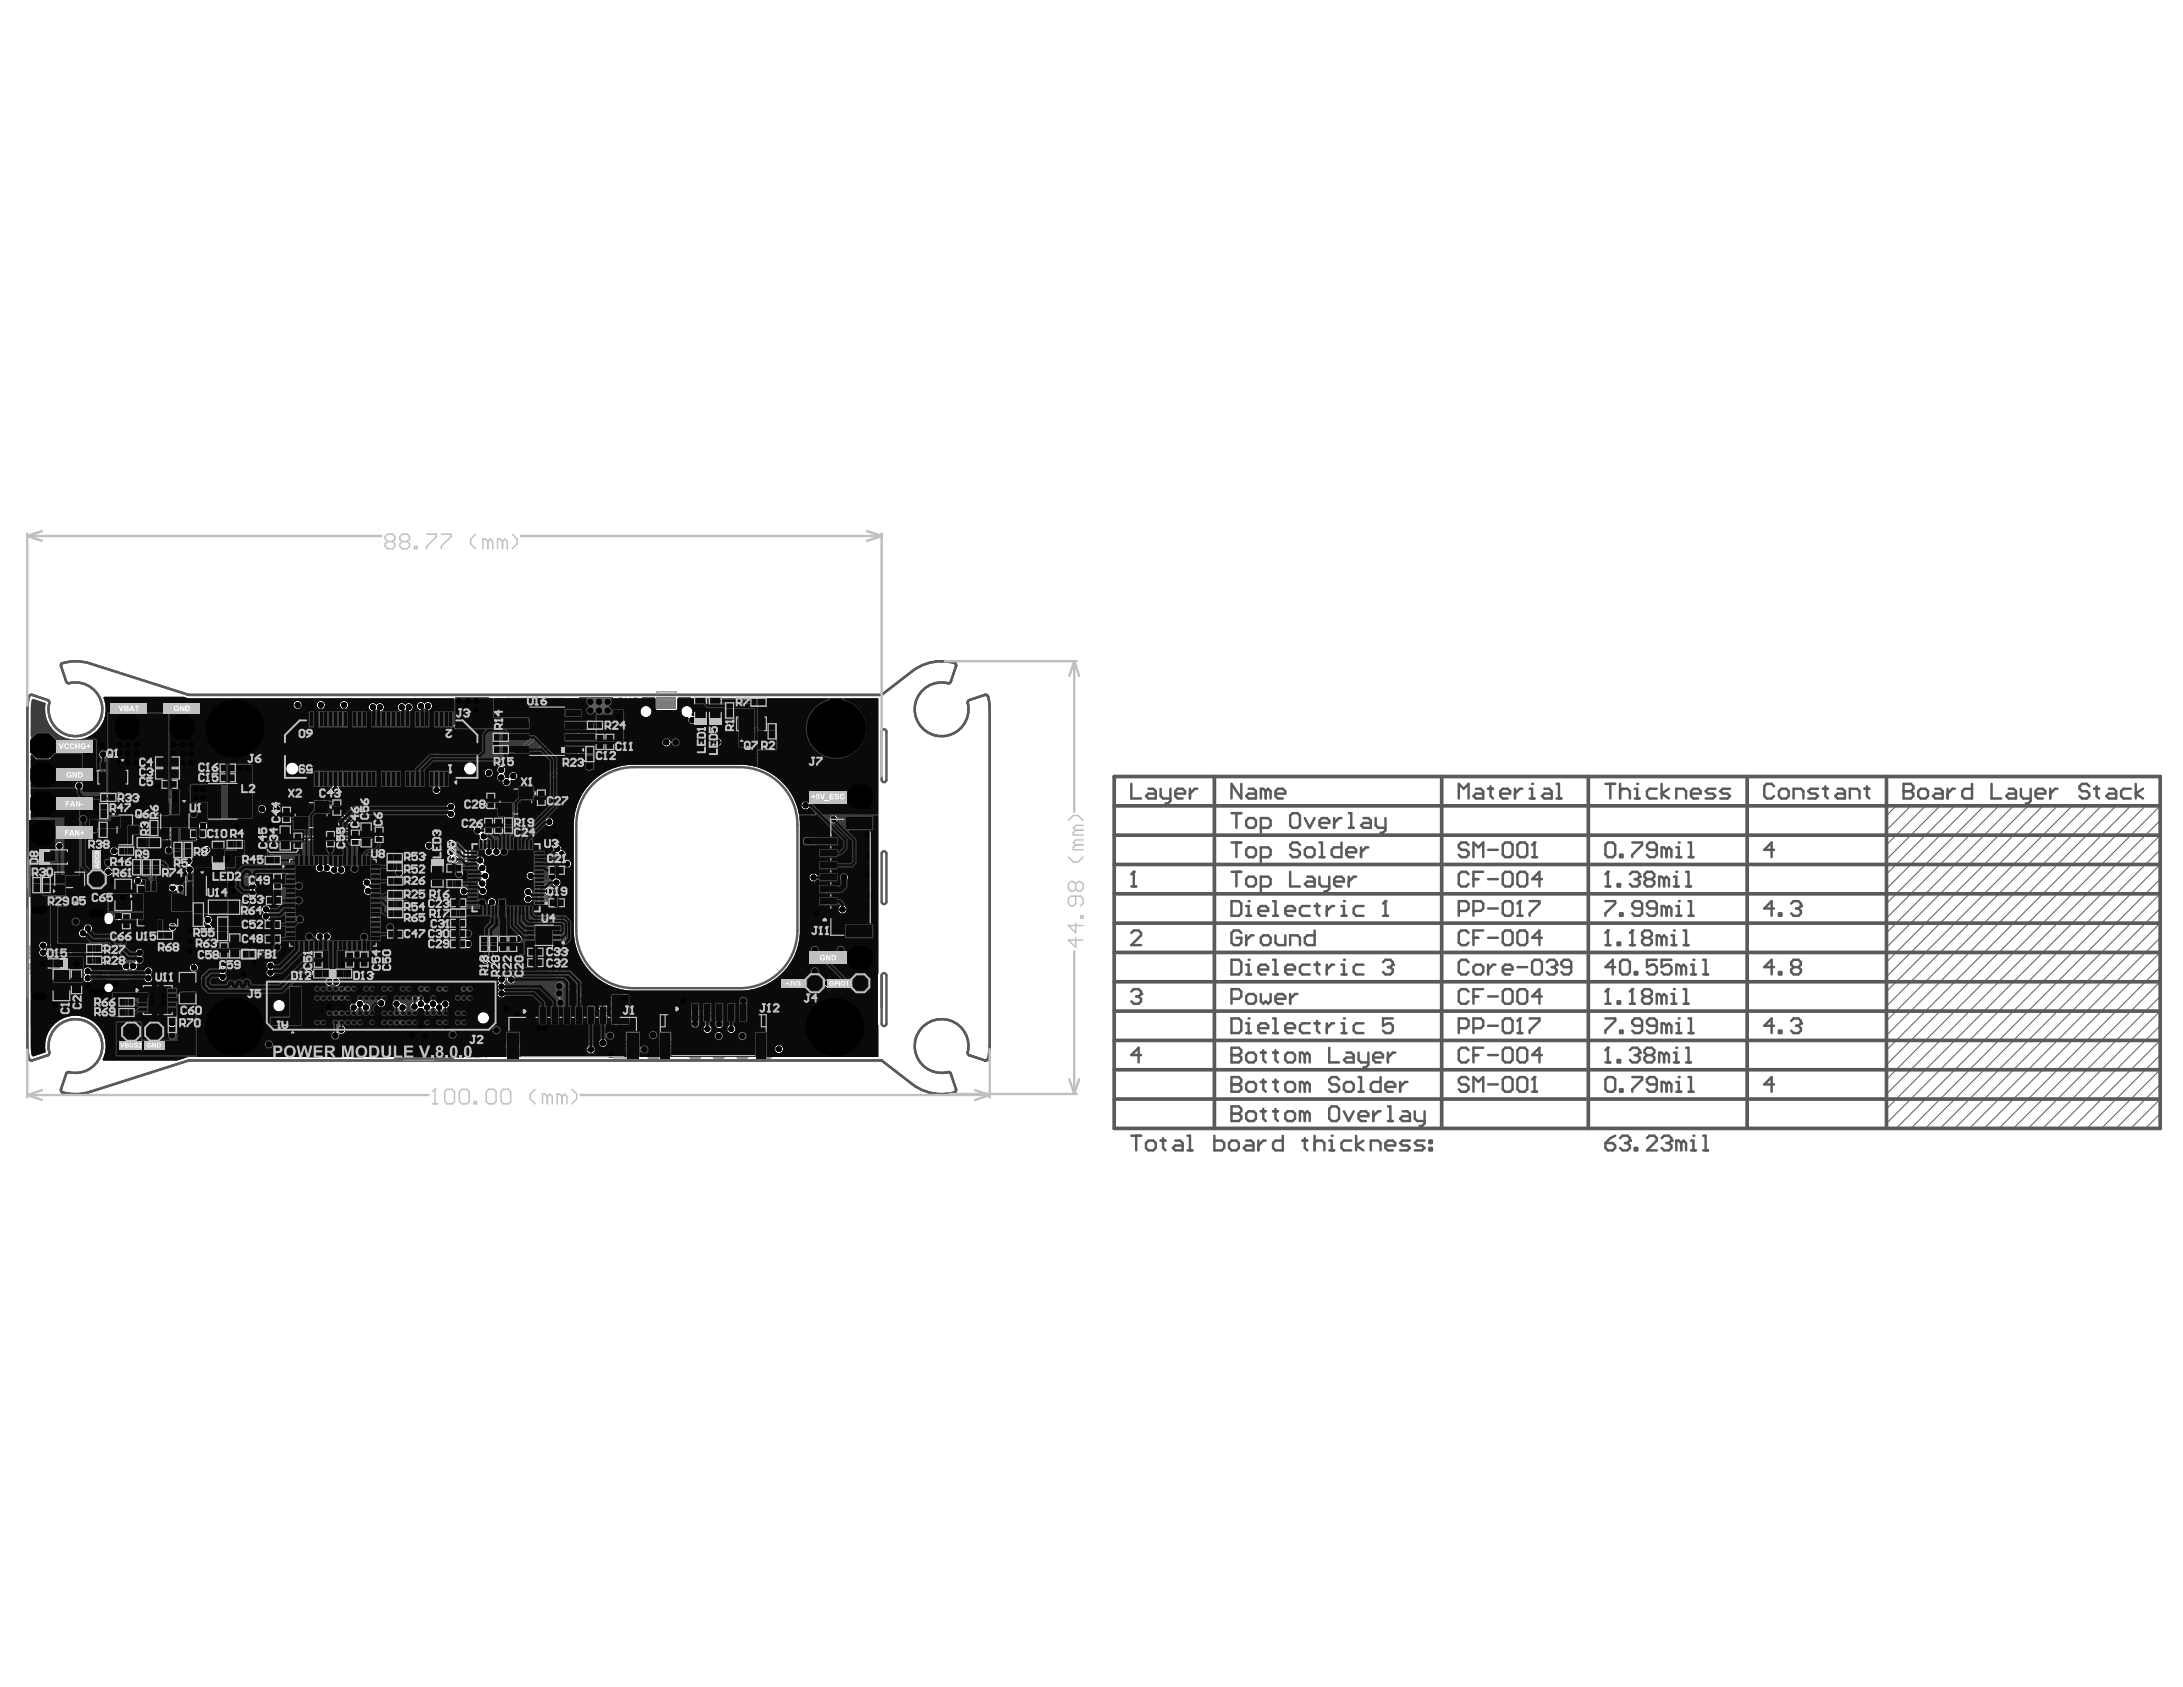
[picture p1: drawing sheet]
<svg xmlns="http://www.w3.org/2000/svg" width="279mm" height="216mm" viewBox="0 0 279 216" stroke-linecap="round" stroke-linejoin="round" font-family="sans-serif">
<g fill="none" stroke="#5a5a5a" stroke-width=".47">
<path d="M142.6 99.4h133.9v45h-133.9zM155.4 99.4v45M184.5 99.4v45M203.3 99.4v45M223.6 99.4v45M241.4 99.4v45M142.6 103.1h133.9M142.6 118.1h133.9M142.6 114.4h133.9M142.6 110.6h133.9M142.6 106.9h133.9M142.6 136.9h133.9"/>
<path d="M142.6 133.2h133.9M142.6 129.4h133.9M142.6 125.6h133.9M142.6 121.9h133.9M142.6 140.7h133.9"/>
</g>
<g fill="none" stroke="#5a5a5a" stroke-width=".13">
<path d="M242.7 103.1l-1.3 1.3M244.6 103.1l-3.2 3.1M246.4 103.1l-5 5M248.3 103.1l-6.9 6.9M250.2 103.1l-8.8 8.8M252.1 103.1l-10.7 10.7M254 103.1l-12.6 12.5M255.8 103.1l-14.4 14.4M257.7 103.1l-16.3 16.3M259.6 103.1l-18.2 18.2M261.5 103.1l-20.1 20M263.3 103.1l-21.9 21.9"/>
<path d="M265.2 103.1l-23.8 23.8M267.1 103.1l-25.7 25.7M269 103.1l-27.6 27.5M270.8 103.1l-29.4 29.4M272.7 103.1l-31.3 31.3M274.6 103.1l-33.2 33.2M276.5 118.1l-26.3 26.3M276.5 116.3l-28.2 28.1M276.5 114.4l-30.1 30M276.5 112.5l-31.9 31.9M276.5 110.6l-33.8 33.8M276.5 108.8l-35.1 35"/>
<path d="M276.5 106.9l-35.1 35M276.5 105l-35.1 35M276.5 103.1l-35.1 35M276.5 138.8l-5.7 5.6M276.5 136.9l-7.5 7.5M276.5 135l-9.4 9.4M276.5 133.2l-11.3 11.2M276.5 131.3l-13.2 13.1M276.5 129.4l-15 15M276.5 127.5l-16.9 16.9M276.5 125.6l-18.8 18.8M276.5 123.8l-20.7 20.6"/>
<path d="M276.5 121.9l-22.5 22.5M276.5 120l-24.4 24.4M276.5 142.5l-1.9 1.9M276.5 140.7l-3.8 3.7"/>
</g>
<path d="M144.8 100.3v1.9h1.2M147 100.9h.6l.3 .4v.9h-.9l-.3-.3 .3-.3h.9M148.5 100.9v1l.4 .3h.9M149.8 100.9v1.6l-.3 .3h-.3M150.4 101.6h1.3v-.3l-.3-.4h-.7l-.3 .4v.6l.3 .3h.7M152.3 100.9v1.3M153.2 100.9h-.3l-.6 .7M144.8 126.9l.3-.3h.6l.3 .3v.3M146 135h-1.2l.9-.9v1.9" fill="none" stroke="#5a5a5a" stroke-width=".31"/>
<circle cx="146" cy="127.2" r=".16" fill="#5a5a5a"/>
<path d="M144.8 119.4l.3-.3h.6l.3 .3v.3l-1.2 1.3h1.2M144.8 113.5h.6M145.1 111.6v1.9M145.4 127.5h.3M145.7 127.5l.3 .3v.3l-.3 .4h-.6l-.3-.4M146 127.2l-.3 .3" fill="none" stroke="#5a5a5a" stroke-width=".31"/>
<circle cx="145.1" cy="111.6" r=".16" fill="#5a5a5a"/>
<path d="M145.1 111.6l-.3 .3M158.9 100.3v1.9l-1.3-1.9v1.9M159.8 100.9h.6l.3 .4v.9h-.9l-.3-.3 .3-.3h.9M162 101.3l-.3-.4h-.3v1.3M162 101.3v.9M162 101.3l.3-.4 .3 .4v.9M163.2 101.6h1.3v-.3l-.3-.4h-.6l-.4 .4v.6l.4 .3h.6M157.6 141.6v1.9h1l.3-.3v-.4l-.3-.3h-1" fill="none" stroke="#5a5a5a" stroke-width=".31"/>
<circle cx="157.6" cy="142.5" r=".16" fill="#5a5a5a"/>
<g fill="none" stroke="#5a5a5a" stroke-width=".31">
<path d="M157.6 137.8v1.9h1l.3-.3v-.3l-.3-.3h-1M157.6 141.6h1l.3 .3v.3l-.3 .3h-1M159.5 142.5l.3-.3h.6l.3 .3v.7l-.3 .3h-.6l-.3-.3zM161.4 142.2h.6M161.7 141.9v1.3l.3 .3M162.9 142.2h.7M163.2 141.9v1.3l.4 .3M164.5 142.5l.3-.3h.6l.4 .3v.7l-.4 .3h-.6l-.3-.3zM167 142.5l-.3-.3h-.3v1.3M167 142.5v1M167 142.5l.3-.3 .3 .3v1M170.1 141.9l.3-.3h.7l.3 .3v1.3l-.3 .3h-.7l-.3-.3z"/>
<path d="M172 142.2l.6 1.3 .7-1.3M173.9 142.8h1.2v-.3l-.3-.3h-.6l-.3 .3v.7l.3 .3h.6M175.8 142.2v1.3M176.7 142.2h-.3l-.6 .6M177.6 141.6h.3v1.9M177.6 143.5h.7M179.5 142.2h.6l.4 .3v1h-1l-.3-.3 .3-.4h1M181.1 142.2v1l.3 .3h.9M182.3 142.2v1.6l-.3 .3h-.3"/>
</g>
<circle cx="157.6" cy="138.8" r=".16" fill="#5a5a5a"/>
<g fill="none" stroke="#5a5a5a" stroke-width=".31">
<path d="M157.6 137.8h1l.3 .4v.3l-.3 .3h-1M157.6 134.1v1.9h1l.3-.3v-.4l-.3-.3h-1M159.5 138.8l.3-.3h.6l.3 .3v.6l-.3 .3h-.6l-.3-.3zM161.4 138.5h.6M161.7 138.2v1.2l.3 .3M162.9 138.5h.7M163.2 138.2v1.2l.4 .3M164.5 138.8l.3-.3h.6l.4 .3v.6l-.4 .3h-.6l-.3-.3zM167 138.8l-.3-.3h-.3v1.2M167 138.8v.9M167 138.8l.3-.3 .3 .3v.9M171.4 138.2l-.3-.4h-.7l-.3 .4v.3l.3 .3h.7l.3 .3v.3l-.3 .3h-.7l-.3-.3"/>
<path d="M172.3 138.5h.6l.4 .3v.6l-.4 .3h-.6l-.3-.3v-.6zM173.9 137.8h.3v1.9M173.9 139.7h.6M176.7 137.8v1.9h-.9l-.4-.3v-.6l.4-.3h.9M177.3 139.1h1.3v-.3l-.3-.3h-.7l-.3 .3v.6l.3 .3h.7M179.2 138.5v1.2M180.1 138.5h-.3l-.6 .6"/>
</g>
<circle cx="157.6" cy="135" r=".16" fill="#5a5a5a"/>
<g fill="none" stroke="#5a5a5a" stroke-width=".31">
<path d="M157.6 134.1h1l.3 .3v.3l-.3 .3h-1M157.6 130.3h1l.3 .4v1.2l-.3 .3h-1zM159.5 135l.3-.3h.6l.3 .3v.7l-.3 .3h-.6l-.3-.3zM159.5 132.2h.6M159.5 131h.3v1.2M161.4 134.7h.6M161.7 134.4v1.3l.3 .3M162.9 134.7h.7M163.2 134.4v1.3l.4 .3M164.5 135l.3-.3h.6l.4 .3v.7l-.4 .3h-.6l-.3-.3zM167 135l-.3-.3h-.3v1.3M167 135v1"/>
<path d="M167 135l.3-.3 .3 .3v1M170.1 134.1v1.9h1.3M172.3 134.7h.6l.4 .3v1h-1l-.3-.3 .3-.4h1M173.9 134.7v1l.3 .3h.9M175.1 134.7v1.6l-.3 .3h-.3M175.8 135.3h1.2v-.3l-.3-.3h-.6l-.3 .3v.7l.3 .3h.6M177.6 134.7v1.3M178.6 134.7h-.3l-.7 .6"/>
</g>
<circle cx="159.8" cy="130.3" r=".16" fill="#5a5a5a"/>
<path d="M161.1 131.6h1.2v-.3l-.3-.3h-.6l-.3 .3v.6l.3 .3h.6M162.9 132.2h.7M162.9 130.3h.3v1.9M164.5 131.6h1.3v-.3l-.4-.3h-.6l-.3 .3v.6l.3 .3h.6M167.6 131h-.9l-.3 .3v.6l.3 .3h.9M168.3 131h.6M168.6 130.7v1.2l.3 .3M169.8 131v1.2M170.8 131h-.4l-.6 .6M171.7 132.2h.6M171.7 131h.3v1.2" fill="none" stroke="#5a5a5a" stroke-width=".31"/>
<circle cx="172" cy="130.3" r=".16" fill="#5a5a5a"/>
<path d="M157.6 122.8h1l.3 .3v1.3l-.3 .3h-1zM157.6 127.8h1l.3-.3v-.6l-.3-.3h-1v1.9M159.5 127.5l.3-.3h.6l.3 .3v.6l-.3 .4h-.6l-.3-.4zM159.5 124.7h.6M159.5 123.5h.3v1.2M161.4 127.2v.9l.3 .4 .3-.4 .3 .4 .3-.4v-.9M163.2 127.8h1.3v-.3l-.3-.3h-.6l-.4 .3v.6l.4 .4h.6M165.1 127.2v1.3M166.1 127.2h-.3l-.7 .6M174.5 131h-.9l-.3 .3v.6l.3 .3h.9M178.3 130.3h-1.3v1l.6-.3h.3l.4 .3v.6l-.4 .3h-.6l-.3-.3" fill="none" stroke="#5a5a5a" stroke-width=".31"/>
<circle cx="159.8" cy="122.8" r=".16" fill="#5a5a5a"/>
<path d="M161.1 124.1h1.2v-.3l-.3-.3h-.6l-.3 .3v.6l.3 .3h.6M162.9 124.7h.7M162.9 122.8h.3v1.9M164.5 124.1h1.3v-.3l-.4-.3h-.6l-.3 .3v.6l.3 .3h.6M167.6 123.5h-.9l-.3 .3v.6l.3 .3h.9M168.3 123.5h.6M168.6 123.1v1.3l.3 .3M169.8 123.5v1.2M170.8 123.5h-.4l-.6 .6M171.7 124.7h.6M171.7 123.5h.3v1.2" fill="none" stroke="#5a5a5a" stroke-width=".31"/>
<circle cx="172" cy="122.8" r=".16" fill="#5a5a5a"/>
<path d="M174.5 123.5h-.9l-.3 .3v.6l.3 .3h.9M177 123.1l.3-.3h.6l.4 .3v.4" fill="none" stroke="#5a5a5a" stroke-width=".31"/>
<circle cx="178.3" cy="123.5" r=".16" fill="#5a5a5a"/>
<g fill="none" stroke="#5a5a5a" stroke-width=".31">
<path d="M157.6 115.3h1l.3 .3v1.3l-.3 .3h-1zM158.9 119.4l-.3-.3h-.7l-.3 .3v1.2l.3 .4h.7l.3-.4v-.6h-.7M159.5 119.7v1.3M159.5 117.2h.6M159.5 116h.3v1.2M160.4 119.7h-.3l-.6 .6M161.7 119.7h.6l.3 .3v.6l-.3 .4h-.6l-.3-.4v-.6zM163.2 119.7v.9l.4 .4h.9v-1.3M168.3 119.1v1.9h-1l-.3-.4v-.6l.3-.3h1M165.1 121v-1.3h1l.3 .3v1M177.6 123.8h.3M177.9 123.8l.4 .3v.3l-.4 .3h-.6l-.3-.3"/>
<path d="M178.3 123.5l-.4 .3"/>
</g>
<circle cx="159.8" cy="115.3" r=".16" fill="#5a5a5a"/>
<path d="M161.1 116.6h1.2v-.3l-.3-.3h-.6l-.3 .3v.6l.3 .3h.6M162.9 117.2h.7M162.9 115.3h.3v1.9M164.5 116.6h1.3v-.3l-.4-.3h-.6l-.3 .3v.6l.3 .3h.6M167.6 116h-.9l-.3 .3v.6l.3 .3h.9M168.3 116h.6M168.6 115.6v1.3l.3 .3M169.8 116v1.2M170.8 116h-.4l-.6 .6M171.7 117.2h.6M171.7 116h.3v1.2" fill="none" stroke="#5a5a5a" stroke-width=".31"/>
<circle cx="172" cy="115.3" r=".16" fill="#5a5a5a"/>
<path d="M174.5 116h-.9l-.3 .3v.6l.3 .3h.9M177 117.2h.6M177.3 115.3v1.9" fill="none" stroke="#5a5a5a" stroke-width=".31"/>
<circle cx="177.3" cy="115.3" r=".16" fill="#5a5a5a"/>
<g fill="none" stroke="#5a5a5a" stroke-width=".31">
<path d="M157.6 111.6h1.3M157.6 107.8h1.3M157.6 104.1h1.3M158.2 104.1v1.8M158.2 107.8v1.9M158.2 111.6v1.9M159.5 112.5l.3-.3h.6l.3 .3v.6l-.3 .4h-.6l-.3-.4zM159.5 105l.3-.3h.6l.3 .3v.6l-.3 .3h-.6l-.3-.3zM159.5 108.8l.3-.4h.6l.3 .4v.6l-.3 .3h-.6l-.3-.3zM161.4 113.5h.9l.3-.4v-.6l-.3-.3h-.9v1.9M161.4 109.7h.9l.3-.3v-.6l-.3-.4h-.9v1.9M161.4 105.9h.9l.3-.3v-.6l-.3-.3h-.9v1.9"/>
<path d="M165.1 111.6v1.9h1.3M165.1 104.4l.3-.3h.7l.3 .3v1.2l-.3 .3h-.7l-.3-.3zM166.4 108.1l-.3-.3h-.7l-.3 .3v.3l.3 .4h.7l.3 .3v.3l-.3 .3h-.7l-.3-.3M167 104.7l.6 1.2 .7-1.2M167.3 112.2h.6l.4 .3v1h-1l-.3-.4 .3-.3h1M167.3 108.4h.6l.4 .4v.6l-.4 .3h-.6l-.3-.3v-.6zM168.9 112.2v.9l.3 .4h.9M168.9 105.3h1.2v-.3l-.3-.3h-.6l-.3 .3v.6l.3 .3h.6M168.9 107.8h.3v1.9M168.9 109.7h.6M170.1 112.2v1.6l-.3 .3h-.3M170.8 112.8h1.2v-.3l-.3-.3h-.6l-.3 .3v.6l.3 .4h.6"/>
<path d="M170.8 104.7v1.2M171.7 107.8v1.9h-.9l-.4-.3v-.6l.4-.4h.9M171.7 104.7h-.3l-.6 .6M172.3 109.1h1.3v-.3l-.3-.4h-.7l-.3 .4v.6l.3 .3h.7M172.6 112.2v1.3M172.6 104.1h.3v1.8M172.6 105.9h.7M173.6 112.2h-.3l-.7 .6M174.2 108.4v1.3M174.5 104.7h.6l.3 .3v.9h-.9l-.3-.3 .3-.3h.9M175.1 108.4h-.3l-.6 .7M176.1 104.7v.9l.3 .3h.9"/>
<path d="M177.3 115.3l-.3 .3M177.3 104.7v1.6l-.3 .3h-.3M186.7 102.2v-1.9l.6 .6 .7-.6v1.9M188.9 100.9h.6l.3 .4v.9h-.9l-.3-.3 .3-.3h.9M190.5 100.9h.6M190.8 100.6v1.3l.3 .3M192 101.6h1.3v-.3l-.3-.4h-.7l-.3 .4v.6l.3 .3h.7M193.9 100.9v1.3M194.8 100.9h-.3l-.6 .7M195.8 100.9h.3v1.3M195.8 102.2h.6"/>
</g>
<circle cx="196.1" cy="100.3" r=".16" fill="#5a5a5a"/>
<path d="M197.7 100.9h.6l.3 .4v.9h-.9l-.4-.3 .4-.3h.9M199.2 102.2h.6M199.2 100.3h.3v1.9M188 138.2l-.4-.4h-.6l-.3 .4v.3l.3 .3h.6l.4 .3v.3l-.4 .3h-.6l-.3-.3M188.6 139.7v-1.9l.6 .7 .6-.7v1.9M190.5 138.8h1.2M192.3 138.2l.4-.4h.6l.3 .4v1.2l-.3 .3h-.6l-.4-.3zM194.2 138.2l.3-.4h.7l.3 .4v1.2l-.3 .3h-.7l-.3-.3zM196.1 139.7h.6M196.4 137.8v1.9" fill="none" stroke="#5a5a5a" stroke-width=".31"/>
<circle cx="196.4" cy="137.8" r=".16" fill="#5a5a5a"/>
<g fill="none" stroke="#5a5a5a" stroke-width=".31">
<path d="M186.7 131.6h.9l.4-.3v-.6l-.4-.4h-.9v1.9M188 134.4l-.4-.3h-.6l-.3 .3v1.3l.3 .3h.6l.4-.3M188.6 131.6h.9l.3-.3v-.6l-.3-.4h-.9v1.9M188.6 135h.6M189.8 134.1h-1.2v1.9M190.5 135h1.2M190.5 131.3h1.2M192.3 134.4l.4-.3h.6l.3 .3v1.3l-.3 .3h-.6l-.4-.3zM192.3 130.7l.4-.4h.6l.3 .4v1.2l-.3 .3h-.6l-.4-.3zM194.2 134.4l.3-.3h.7l.3 .3v1.3l-.3 .3h-.7l-.3-.3zM194.2 132.2h.6M194.5 130.3v1.9"/>
<path d="M196.4 137.8l-.3 .4M197.3 135h-1.2l.9-.9v1.9"/>
</g>
<circle cx="194.5" cy="130.3" r=".16" fill="#5a5a5a"/>
<g fill="none" stroke="#5a5a5a" stroke-width=".31">
<path d="M188 126.9l-.4-.3h-.6l-.3 .3v1.2l.3 .4h.6l.4-.4M188 123.1l-.4-.3h-.6l-.3 .3v1.3l.3 .3h.6l.4-.3M188.6 123.8l.3-.3h.6l.3 .3v.6l-.3 .3h-.6l-.3-.3zM188.6 127.5h.6M189.8 126.6h-1.2v1.9M190.5 127.5h1.2M190.5 123.5v1.2M191.4 123.5h-.3l-.6 .6M192.3 126.9l.4-.3h.6l.3 .3v1.2l-.3 .4h-.6l-.4-.4zM192.3 124.1h1.3v-.3l-.3-.3h-.6l-.4 .3v.6l.4 .3h.6M194.2 126.9l.3-.3h.7l.3 .3v1.2l-.3 .4h-.7l-.3-.4zM194.2 123.8h1.3"/>
<path d="M194.5 130.3l-.3 .4M195.8 130.3h1.2v.4l-1.2 1.2v.3M196.1 123.1l.3-.3h.6l.3 .3v1.3l-.3 .3h-.6l-.3-.3zM197.3 127.5h-1.2l.9-.9v1.9M198 123.1l.3-.3h.6l.3 .3v.4"/>
</g>
<circle cx="199.2" cy="123.5" r=".16" fill="#5a5a5a"/>
<g fill="none" stroke="#5a5a5a" stroke-width=".31">
<path d="M186.7 116.6h.9l.4-.3v-.7l-.4-.3h-.9v1.9M188 119.4l-.4-.3h-.6l-.3 .3v1.2l.3 .4h.6l.4-.4M188.6 116.6h.9l.3-.3v-.7l-.3-.3h-.9v1.9M189.8 119.1h-1.2v1.9M190.5 116.3h1.2M192.3 115.6l.4-.3h.6l.3 .3v1.3l-.3 .3h-.6l-.4-.3zM192.3 119.4l.4-.3h.6l.3 .3v1.2l-.3 .4h-.6l-.4-.4zM194.2 119.4l.3-.3h.7l.3 .3v1.2l-.3 .4h-.7l-.3-.4zM194.2 117.2h.6M194.5 115.3v1.9M188.6 120h.6M190.5 120h1.2"/>
<path d="M197.3 120h-1.2l.9-.9v1.9M198.6 123.8h.3M198.9 123.8l.3 .3v.3l-.3 .3h-.6l-.3-.3M199.2 123.5l-.3 .3M201.1 123.8h-.9l-.4-.3v-.4l.4-.3h.6l.3 .3v1.3l-.3 .3h-.6l-.4-.3"/>
</g>
<circle cx="194.5" cy="115.3" r=".16" fill="#5a5a5a"/>
<g fill="none" stroke="#5a5a5a" stroke-width=".31">
<path d="M188 111.9l-.4-.3h-.6l-.3 .3v1.2l.3 .4h.6l.4-.4M188 108.1l-.4-.3h-.6l-.3 .3v.3l.3 .4h.6l.4 .3v.3l-.4 .3h-.6l-.3-.3M188.6 109.7v-1.9l.6 .6 .6-.6v1.9M188.6 112.5h.6M189.8 111.6h-1.2v1.9M190.5 112.5h1.2M190.5 108.8h1.2M192.3 111.9l.4-.3h.6l.3 .3v1.2l-.3 .4h-.6l-.4-.4zM192.3 108.1l.4-.3h.6l.3 .3v1.3l-.3 .3h-.6l-.4-.3zM194.2 111.9l.3-.3h.7l.3 .3v1.2l-.3 .4h-.7l-.3-.4zM194.2 108.1l.3-.3h.7l.3 .3v1.3l-.3 .3h-.7l-.3-.3zM194.5 115.3l-.3 .3"/>
<path d="M195.8 115.3h1.2v.3l-1.2 1.3v.3M196.1 109.7h.6M196.4 107.8v1.9M197.3 112.5h-1.2l.9-.9v1.9"/>
</g>
<circle cx="196.4" cy="107.8" r=".16" fill="#5a5a5a"/>
<path d="M196.4 107.8l-.3 .3M205.5 100.3h1.2M206.1 100.3v1.9M207.4 100.3v1.9M207.4 101.3l.3-.4h.6l.3 .4v.9M209.2 100.9h.3v1.3M209.2 102.2h.7" fill="none" stroke="#5a5a5a" stroke-width=".31"/>
<circle cx="209.5" cy="100.3" r=".16" fill="#5a5a5a"/>
<g fill="none" stroke="#5a5a5a" stroke-width=".31">
<path d="M212 100.9h-.9l-.3 .4v.6l.3 .3h.9M212.7 100.3v1.9M213.6 100.9l-.9 .7 .9 .6M214.5 102.2v-1.3h1l.3 .4v.9M216.4 101.6h1.3v-.3l-.3-.4h-.7l-.3 .4v.6l.3 .3h.7M219.6 100.9h-1l-.3 .4 .3 .3h.6l.4 .3-.4 .3h-.9M221.4 100.9h-.9l-.3 .4 .3 .3h.6l.3 .3-.3 .3h-.9M205.5 138.2l.3-.4h.6l.3 .4v1.2l-.3 .3h-.6l-.3-.3zM207.4 139.4h.3v.3h-.3zM208.9 137.8h1.3v.4l-1.3 1.2v.3M212 138.8h-.9l-.3-.3v-.3l.3-.4h.6l.3 .4v1.2l-.3 .3h-.6l-.3-.3M213.3 138.8l-.3-.3h-.3v1.2"/>
<path d="M213.3 138.8v.9M213.3 138.8l.3-.3 .3 .3v.9M214.5 139.7h.7M214.5 138.5h.4v1.2"/>
</g>
<circle cx="214.9" cy="137.8" r=".16" fill="#5a5a5a"/>
<path d="M205.5 136h.6M205.8 134.1v1.9M216.1 139.7h.6M216.1 137.8h.3v1.9" fill="none" stroke="#5a5a5a" stroke-width=".31"/>
<circle cx="205.8" cy="134.1" r=".16" fill="#5a5a5a"/>
<path d="M205.8 134.1l-.3 .3M207 135.7h.4v.3h-.4zM208.6 134.4l.3-.3h.6l.4 .3v.3" fill="none" stroke="#5a5a5a" stroke-width=".31"/>
<circle cx="209.9" cy="134.7" r=".16" fill="#5a5a5a"/>
<path d="M209.2 135h.3M209.5 135l.4 .3v.4l-.4 .3h-.6l-.3-.3M209.9 134.7l-.4 .3M210.8 135h.6M210.8 135l-.3 .3v.4l.3 .3h.6l.3-.3v-.4l-.3-.3M210.8 135l-.3-.3v-.3l.3-.3h.6l.3 .3v.3l-.3 .3M213 135l-.3-.3h-.3v1.3M213 135v1M213 135l.3-.3 .3 .3v1M214.2 136h.7M214.2 134.7h.3v1.3" fill="none" stroke="#5a5a5a" stroke-width=".31"/>
<circle cx="214.5" cy="134.1" r=".16" fill="#5a5a5a"/>
<path d="M205.5 130.3h1.2v.4l-1.2 1.2v.3M207.4 131.9h.3v.3h-.3zM210.2 131.3h-1l-.3-.3v-.3l.3-.4h.7l.3 .4v1.2l-.3 .3h-.7l-.3-.3M212 131.3h-.9l-.3-.3v-.3l.3-.4h.6l.3 .4v1.2l-.3 .3h-.6l-.3-.3M213.3 131.3l-.3-.3h-.3v1.2M213.3 131.3v.9M213.3 131.3l.3-.3 .3 .3v.9M214.5 132.2h.7M214.5 131h.4v1.2M215.8 136h.6M215.8 134.1h.3v1.9" fill="none" stroke="#5a5a5a" stroke-width=".31"/>
<circle cx="214.9" cy="130.3" r=".16" fill="#5a5a5a"/>
<path d="M205.5 128.5h.6M205.8 126.6v1.9M216.1 132.2h.6M216.1 130.3h.3v1.9" fill="none" stroke="#5a5a5a" stroke-width=".31"/>
<circle cx="205.8" cy="126.6" r=".16" fill="#5a5a5a"/>
<path d="M205.8 126.6l-.3 .3M207 128.1h.4v.4h-.4zM208.6 128.5h.6M208.9 126.6v1.9" fill="none" stroke="#5a5a5a" stroke-width=".31"/>
<circle cx="208.9" cy="126.6" r=".16" fill="#5a5a5a"/>
<path d="M208.9 126.6l-.3 .3M210.5 127.5l-.3-.3v-.3l.3-.3h.6l.3 .3v.3l-.3 .3M210.5 127.5l-.3 .3v.3l.3 .4h.6l.3-.4v-.3l-.3-.3M210.5 127.5h.6M212.7 127.5l-.3-.3h-.4v1.3M212.7 127.5v1M212.7 127.5l.3-.3 .3 .3v1M213.9 128.5h.6M213.9 127.2h.3v1.3" fill="none" stroke="#5a5a5a" stroke-width=".31"/>
<circle cx="214.2" cy="126.6" r=".16" fill="#5a5a5a"/>
<path d="M206.7 123.8h-1.2l.9-1v1.9M207.4 123.1l.3-.3h.6l.3 .3v1.3l-.3 .3h-.6l-.3-.3zM209.2 124.4h.3v.3h-.3zM212 122.8h-1.2v1l.6-.3h.3l.3 .3v.6l-.3 .3h-.6l-.3-.3M213.9 122.8h-1.2v1l.6-.3h.3l.3 .3v.6l-.3 .3h-.6l-.3-.3M215.2 123.8l.3-.3 .3 .3v.9M215.2 123.8l-.3-.3h-.4v1.2M215.2 123.8v.9M215.5 128.5h.6M215.5 126.6h.3v1.9M216.4 124.7h.6M216.4 123.5h.3v1.2" fill="none" stroke="#5a5a5a" stroke-width=".31"/>
<circle cx="216.7" cy="122.8" r=".16" fill="#5a5a5a"/>
<path d="M205.8 119.1v1.9M205.5 121h.6M218 124.7h.6M218 122.8h.3v1.9" fill="none" stroke="#5a5a5a" stroke-width=".31"/>
<circle cx="205.8" cy="119.1" r=".16" fill="#5a5a5a"/>
<path d="M205.8 119.1l-.3 .3M208.9 119.1v1.9M207 120.6h.4v.4h-.4zM208.6 121h.6" fill="none" stroke="#5a5a5a" stroke-width=".31"/>
<circle cx="208.9" cy="119.1" r=".16" fill="#5a5a5a"/>
<path d="M208.9 119.1l-.3 .3M213.9 119.7h.3v1.3M210.5 120l-.3-.3v-.3l.3-.3h.6l.3 .3v.3l-.3 .3M210.5 120l-.3 .3v.3l.3 .4h.6l.3-.4v-.3l-.3-.3M210.5 120h.6M212.7 120l-.3-.3h-.4v1.3M212.7 120v1M212.7 120l.3-.3 .3 .3v1M213.9 121h.6" fill="none" stroke="#5a5a5a" stroke-width=".31"/>
<circle cx="214.2" cy="119.1" r=".16" fill="#5a5a5a"/>
<path d="M205.5 115.3h1.2v.3l-1.2 1.3v.3M207.4 116.9h.3v.3h-.3zM210.2 116.3h-1l-.3-.3v-.4l.3-.3h.7l.3 .3v1.3l-.3 .3h-.7l-.3-.3M212 116.3h-.9l-.3-.3v-.4l.3-.3h.6l.3 .3v1.3l-.3 .3h-.6l-.3-.3M213.3 116.3l-.3-.3h-.3v1.2M213.3 116.3v.9M213.3 116.3l.3-.3 .3 .3v.9M214.5 117.2h.7M214.5 116h.4v1.2M215.5 119.1h.3v1.9M215.5 121h.6" fill="none" stroke="#5a5a5a" stroke-width=".31"/>
<circle cx="214.9" cy="115.3" r=".16" fill="#5a5a5a"/>
<path d="M205.5 113.5h.6M205.8 111.6v1.9M216.1 117.2h.6M216.1 115.3h.3v1.9" fill="none" stroke="#5a5a5a" stroke-width=".31"/>
<circle cx="205.8" cy="111.6" r=".16" fill="#5a5a5a"/>
<path d="M205.8 111.6l-.3 .3M207 113.1h.4v.4h-.4zM208.6 111.9l.3-.3h.6l.4 .3v.3" fill="none" stroke="#5a5a5a" stroke-width=".31"/>
<circle cx="209.9" cy="112.2" r=".16" fill="#5a5a5a"/>
<path d="M209.2 112.5h.3M209.5 112.5l.4 .3v.3l-.4 .4h-.6l-.3-.4M209.9 112.2l-.4 .3M210.8 112.5h.6M210.8 112.5l-.3 .3v.3l.3 .4h.6l.3-.4v-.3l-.3-.3M210.8 112.5l-.3-.3v-.3l.3-.3h.6l.3 .3v.3l-.3 .3M213 112.5l-.3-.3h-.3v1.3M213 112.5v1M213 112.5l.3-.3 .3 .3v1M214.2 113.5h.7M214.2 112.2h.3v1.3" fill="none" stroke="#5a5a5a" stroke-width=".31"/>
<circle cx="214.5" cy="111.6" r=".16" fill="#5a5a5a"/>
<path d="M205.5 108.1l.3-.3h.6l.3 .3v1.3l-.3 .3h-.6l-.3-.3zM207.4 109.4h.3v.3h-.3zM208.9 107.8h1.3v.3l-1.3 1.3v.3M212 108.8h-.9l-.3-.4v-.3l.3-.3h.6l.3 .3v1.3l-.3 .3h-.6l-.3-.3M213.3 108.8l-.3-.4h-.3v1.3M213.3 108.8v.9M213.3 108.8l.3-.4 .3 .4v.9M214.5 109.7h.7M214.5 108.4h.4v1.3M215.8 113.5h.6M215.8 111.6h.3v1.9" fill="none" stroke="#5a5a5a" stroke-width=".31"/>
<circle cx="214.9" cy="107.8" r=".16" fill="#5a5a5a"/>
<g fill="none" stroke="#5a5a5a" stroke-width=".31">
<path d="M216.1 109.7h.6M216.1 107.8h.3v1.9M227.1 100.6l-.4-.3h-.6l-.3 .3v1.3l.3 .3h.6l.4-.3M228 100.9h.6l.3 .4v.6l-.3 .3h-.6l-.3-.3v-.6zM229.6 102.2v-1.3h.9l.3 .4v.9M232.7 100.9h-.9l-.4 .4 .4 .3h.6l.3 .3-.3 .3h-1M233.3 100.9h.6M233.6 100.6v1.3l.3 .3M235.2 100.9h.6l.3 .4v.9h-.9l-.3-.3 .3-.3h.9M236.8 102.2v-1.3h.9l.3 .4v.9M238.6 100.9h.7M238.9 100.6v1.3l.4 .3"/>
<path d="M227.1 131.3h-1.3l.9-1v1.9M227.1 138.8h-1.3l.9-1v1.9M227.7 131.9h.3v.3h-.3zM229.2 130.7l.4-.4h.6l.3 .4v.3"/>
</g>
<circle cx="230.5" cy="131" r=".16" fill="#5a5a5a"/>
<path d="M227.1 116.3h-1.3l.9-1v1.9M227.7 116.9h.3v.3h-.3zM229.2 115.6l.4-.3h.6l.3 .3v.4M227.1 123.8h-1.3l.9-1v1.9M227.7 124.4h.3v.3h-.3zM229.6 123.8l-.4-.3v-.4l.4-.3h.6l.3 .3v.4l-.3 .3M229.6 123.8l-.4 .3v.3l.4 .3h.6l.3-.3v-.3l-.3-.3M229.6 123.8h.6M229.9 131.3h.3M230.2 131.3l.3 .3v.3l-.3 .3h-.6l-.4-.3M230.5 131l-.3 .3" fill="none" stroke="#5a5a5a" stroke-width=".31"/>
<circle cx="230.5" cy="116" r=".16" fill="#5a5a5a"/>
<path d="M227.1 108.8h-1.3l.9-1v1.9M229.9 116.3h.3M230.2 116.3l.3 .3v.3l-.3 .3h-.6l-.4-.3M230.5 116l-.3 .3M243.6 100.3v1.9h1l.3-.3v-.3l-.3-.3h-1" fill="none" stroke="#5a5a5a" stroke-width=".31"/>
<circle cx="243.6" cy="101.3" r=".16" fill="#5a5a5a"/>
<g fill="none" stroke="#5a5a5a" stroke-width=".31">
<path d="M243.6 100.3h1l.3 .3v.3l-.3 .4h-1M245.8 100.9h.7l.3 .4v.6l-.3 .3h-.7l-.3-.3v-.6zM247.7 100.9h.6l.3 .4v.9h-.9l-.3-.3 .3-.3h.9M249.3 100.9v1.3M250.2 100.9h-.3l-.6 .7M252.4 100.3v1.9h-.9l-.4-.3v-.6l.4-.4h.9M254.9 100.3v1.9h1.2M257.1 100.9h.6l.3 .4v.9h-.9l-.3-.3 .3-.3h.9M258.7 100.9v1l.3 .3h.9M259.9 100.9v1.6l-.3 .3h-.3M260.5 101.6h1.3v-.3l-.3-.4h-.7l-.3 .4v.6l.3 .3h.7M262.4 100.9v1.3"/>
<path d="M263.3 100.9h-.3l-.6 .7M267.4 100.6l-.3-.3h-.6l-.3 .3v.3l.3 .4h.6l.3 .3v.3l-.3 .3h-.6l-.3-.3M268 100.9h.7M268.3 100.6v1.3l.4 .3M269.9 100.9h.6l.3 .4v.9h-.9l-.3-.3 .3-.3h.9M272.7 100.9h-.9l-.3 .4v.6l.3 .3h.9M273.4 100.3v1.9M274.3 100.9l-.9 .7 .9 .6M144.8 145.3h1.2M145.4 145.3v1.9M146.7 146.3l.3-.3h.6l.3 .3v.6l-.3 .3h-.6l-.3-.3zM148.5 146h.7"/>
<path d="M148.9 145.7v1.2l.3 .3M150.4 146h.7l.3 .3v.9h-1l-.3-.3 .3-.3h1M152 145.3h.3v1.9M152 147.2h.6M155.4 145.3v1.9h1l.3-.3v-.6l-.3-.3h-1M157.3 146.3l.3-.3h.6l.4 .3v.6l-.4 .3h-.6l-.3-.3zM159.5 146h.6l.3 .3v.9h-.9l-.3-.3 .3-.3h.9M161.1 146v1.2M162 146h-.3l-.6 .6M164.2 145.3v1.9h-1l-.3-.3v-.6l.3-.3h1M166.7 146h.6M167 145.7v1.2l.3 .3"/>
<path d="M168.3 146.3l.3-.3h.6l.3 .3v.9M168.3 145.3v1.9M170.1 147.2h.7M170.1 146h.3v1.2"/>
</g>
<circle cx="170.4" cy="145.3" r=".16" fill="#5a5a5a"/>
<path d="M172.9 146h-.9l-.3 .3v.6l.3 .3h.9M173.6 145.3v1.9M174.5 146l-.9 .6 .9 .6M175.4 147.2v-1.2h1l.3 .3v.9M177.3 146.6h1.3v-.3l-.3-.3h-.7l-.3 .3v.6l.3 .3h.7M180.5 146h-1l-.3 .3 .3 .3h.6l.4 .3-.4 .3h-.9M182.3 146h-.9l-.3 .3 .3 .3h.6l.3 .3-.3 .3h-.9M183 146h.3v.3h-.3zM183 146.9h.3v.3h-.3zM205.5 146.3h.9l.3 .3v.3l-.3 .3h-.6l-.3-.3zM206.7 145.3l-.6 .4-.6 .6M207.4 145.7l.3-.4h.6l.3 .4v.3" fill="none" stroke="#5a5a5a" stroke-width=".31"/>
<circle cx="208.6" cy="146" r=".16" fill="#5a5a5a"/>
<path d="M208 146.3h.3M208.3 146.3l.3 .3v.3l-.3 .3h-.6l-.3-.3M208.6 146l-.3 .3M209.2 146.9h.3v.3h-.3zM210.8 145.7l.3-.4h.6l.3 .4v.3l-1.2 1.2h1.2M212.7 145.7l.3-.4h.6l.3 .4v.3" fill="none" stroke="#5a5a5a" stroke-width=".31"/>
<circle cx="213.9" cy="146" r=".16" fill="#5a5a5a"/>
<path d="M213.3 146.3h.3M213.6 146.3l.3 .3v.3l-.3 .3h-.6l-.3-.3M213.9 146l-.3 .3M215.2 146.3l-.3-.3h-.4v1.2M215.2 146.3v.9M215.2 146.3l.3-.3 .3 .3v.9M216.4 147.2h.6M216.4 146h.3v1.2" fill="none" stroke="#5a5a5a" stroke-width=".31"/>
<circle cx="216.7" cy="145.3" r=".16" fill="#5a5a5a"/>
<g fill="none" stroke="#5a5a5a" stroke-width=".31">
<path d="M3.5 90.8h.1M4.1 88.9l-.3 .1-.1 .1-.2 1.6v43.2M4.1 88.9h.1M4.1 88.9l2 .7M6.1 89.6h.1M8.8 87.4a3.5 3.5 0 0 1 4.3 3.2 3.5 3.5 0 0 1-3.9 3.6 3.5 3.5 0 0 1-2.9-4.4l-.2-.2M8.8 87.4h.1M112.9 93.5a.31 .31 0 0 1 .3-.2 .31 .31 0 0 1 .3 .3v6.2a.31 .31 0 0 1-.4 .3 .31 .31 0 0 1-.3-.3zM121.4 87.4a3.4 3.4 0 0 0-4.3 3 3.4 3.4 0 0 0 3.6 3.8 3.4 3.4 0 0 0 3.2-4.2M121.5 87.4h-.1M122.2 84.8a6.2 6.2 0 0 0-5.5 1.1l-3.9 3h-88.6l-12.7-4a5.7 5.7 0 0 0-3.6 0l-.1 .3 .7 2 .1 .2h.2M122.2 84.8h.1"/>
<path d="M122.2 84.8l.2 .3v.1l-.7 2.1-.2 .1M123.9 90h.1M126.1 88.9l-2.1 .7-.1 .1v.3M126.1 88.9h.1M126.1 88.9l.3 .1M126.4 89h.1M126.4 89l.2 .7 .1 1.1v43.1l-.3 1.6M75.6 100.7a7.4 7.4 0 0 1 5.6-2.5h13.5a7.4 7.4 0 0 1 7.4 7.4v13.5a7.4 7.4 0 0 1-7.4 7.4h-13.5a7.4 7.4 0 0 1-7.4-7.4v-13.5a7.4 7.4 0 0 1 1.8-4.9zM112.9 109.1a.31 .31 0 0 1 .3-.2 .31 .31 0 0 1 .3 .3v6.2a.31 .31 0 0 1-.4 .3 .31 .31 0 0 1-.3-.3zM3.5 133.9l.2 1.6 .2 .2 2.2-.7 .2-.3M3.5 133.9h.1M6.3 134.7h.1"/>
<path d="M7.9 139.7h.1M7.9 139.7l.1 .1a6 6 0 0 0 3.6-.1l12.6-4h88.6l3.9 3a6.2 6.2 0 0 0 5.5 1.1M12.8 132.5a3.4 3.4 0 0 0-4.2-1.9 3.4 3.4 0 0 0-2.3 4.1M12.8 132.5h.1M12.8 132.5a3.5 3.5 0 0 1-.6 3.6 3.5 3.5 0 0 1-3.5 1.1l-.2 .2-.7 2 .1 .3M112.9 124.7a.31 .31 0 0 1 .3-.1 .31 .31 0 0 1 .3 .3v6.1a.31 .31 0 0 1-.4 .3 .31 .31 0 0 1-.3-.3zM121.3 137.2h.1M121.3 137.2l.3 .1 .1 .1 .7 2M122.2 139.8h.1M122.4 139.4h.1M122.4 139.4v.2l-.2 .2M123.9 134.8h.1"/>
<path d="M123.9 134.8l.2 .2M123.9 134.7v.1M123.9 134.7a3.4 3.4 0 0 0-3.1-4.3 3.4 3.4 0 0 0-3.7 3.7 3.4 3.4 0 0 0 4.2 3.1M123.9 134.7h.1M124.1 135h.1M124.1 135l2 .7h.1l.2-.2M126.4 135.5h.1M218 147.2h.6M218 145.3h.3v1.9"/>
</g>
<g fill="none" stroke="#5a5a5a" stroke-width=".16">
<circle cx="30" cy="93.3" r="2.28"/>
<circle cx="107" cy="93.3" r="2.28"/>
<circle cx="29.9" cy="131.4" r="2.28"/>
<circle cx="106.8" cy="131.4" r="2.28"/>
</g>
<path d="M84.1 89.2h2.4v1.5h-2.4z" fill="#787878"/>
<g fill="none" stroke="#8c8c8c" stroke-width=".25">
<path d="M18.1 95l.6-.6h1l.7 .6v1.1l-.7 .6h-1l-.6-.6zM34.3 99.6l.6-.6h1l.7 .6v1.1l-.7 .6h-1l-.6-.6zM36.9 91.7l.7-.7h1l.7 .7v1l-.7 .6h-1l-.7-.6zM39.9 91.7l.6-.7h1.1l.6 .7v1l-.6 .6h-1.1l-.6-.6zM41.8 97.4l.6-.6h1.1l.6 .6v1.1l-.6 .6h-1.1l-.6-.6zM42.9 91.7l.6-.7h1.1l.6 .7v1l-.6 .6h-1.1l-.6-.6zM61 98.2h.8M61.4 97.8v.7M74.8 98.2h.8M75.2 97.8v.7M87.5 95.7l.6-.6h1.1l.6 .6v1.1l-.6 .6h-1.1l-.6-.6zM90.6 95.7l.6-.6h1.1l.6 .6v1.1l-.6 .6h-1.1l-.6-.6z"/>
<path d="M8.5 108.8l.7-.6h1l.6 .6v1.1l-.6 .6h-1l-.7-.6zM29.9 111.3h.8M30.3 110.9v.8M70.3 102.8l.7-.6h1l.6 .6v1.1l-.6 .6h-1l-.7-.6zM101.9 101l.7-.6h1l.6 .6v1.1l-.6 .6h-1l-.7-.6zM104.8 101l.7-.6h1l.6 .6v1.1l-.6 .6h-1l-.7-.6zM37 129.9l.6-.6h1.1l.6 .6v1.1l-.6 .6h-1.1l-.6-.6zM37 127l.6-.6h1.1l.6 .6v1.1l-.6 .6h-1.1l-.6-.6zM38.9 133.6l.6-.6h1.1l.6 .6v1.1l-.6 .6h-1.1l-.6-.6zM41.8 133.6l.7-.6h1l.6 .6v1.1l-.6 .6h-1l-.7-.6zM44.7 133.6l.7-.6h1l.6 .6v1.1l-.6 .6h-1l-.7-.6zM47.6 133.6l.7-.6h1l.7 .6v1.1l-.7 .6h-1l-.7-.6z"/>
<path d="M49.6 126.3l.6-.6h1.1l.6 .6v1.1l-.6 .6h-1.1l-.6-.6zM49.6 129.8l.6-.6h1.1l.6 .6v1.1l-.6 .6h-1.1l-.6-.6zM57.4 129.8l.6-.6h1.1l.6 .6v1.1l-.6 .6h-1.1l-.6-.6zM57.4 126.4l.6-.6h1.1l.6 .6v1.1l-.6 .6h-1.1l-.6-.6zM82.5 133.7l.6-.6h1.1l.6 .6v1.1l-.6 .6h-1.1l-.6-.6zM82.5 130.4l.6-.6h1.1l.6 .6v1.1l-.6 .6h-1.1l-.6-.6zM87.8 133.7l.6-.6h1.1l.6 .6v1.1l-.6 .6h-1.1l-.6-.6zM90.8 133.7l.7-.6h1l.7 .6v1.1l-.7 .6h-1l-.7-.6zM93.9 133.7l.6-.6h1l.7 .6v1.1l-.7 .6h-1l-.6-.6zM96.9 133.7l.6-.6h1.1l.6 .6v1.1l-.6 .6h-1.1l-.6-.6zM109 125.3l.6-.6h1l.7 .6v1.1l-.7 .6h-1l-.6-.6z"/>
</g>
<g fill="none" stroke="#8c8c8c" stroke-width=".16">
<path d="M7.7 95.4h1.9v1h-1.9zM7.8 99.7l.2 .2-.2 .1zM9.4 97v-.1h2.1v.1M10.1 95.4h1.9v1h-1.9zM11.5 98.2v1.1M13 98.3h1v2h-1zM62.5 97.7v.6l1.7 1.7 1.1-1.1h6.2l1.1 1.1 1.8-1.7v-.6M74.4 89.3l-.9 .6 .9 1.7-2.2-2.2h-7.4l-2.3 2.2 .9-1.6-.9-.6M82.5 92v.7h.4M84.1 88.8v-.3h2.4v.3M84.2 89.6h2.2M84.9 93.6h1.9v1h-1.9z"/>
<path d="M88.1 92v.7h-.4M92.1 92.4v.2h2.3M92.1 94.4v.3h2.3M94.4 90.8h-2.3v.2M94.4 92.8h-2.3v.3M96.1 90h2v1h-2zM96.8 91.5l.1 .1-.1 .2zM96.9 92.3v1.8h1.3M98.4 92.1h.9M100.8 92.3v1.8h-1.3M3.5 116.3v11.3M3.5 109.8v3.9"/>
<path d="M4.3 112.1v.4l-.2 .2h-.2M6.4 116.4h4.6M7.2 108.9v5.7M8.5 101.2h1.3v3h-1.3zM9.4 100.5v.1h2.1v-.1M9.4 106v.2h2.3M10.2 103h1.9v1h-1.9zM11.7 104.4h-2.3v.2M11.8 102.5v.3h2.3M13.7 116.4h1.3v1.7M14.1 100.9h-2.3v.3M15.6 104.9h-.2v2.3"/>
<path d="M15.9 110.7h1v2h-1zM16.7 108.7h2.2v.2M17 104.9h.2v2.3M18.7 111.4v-.7h1v.7M18.7 112v.7h1v-.7M18.7 105.2h-1.2v1.7M18.8 117.2h1v2h-1zM18.9 110.3v.2h-2.2M19 107.1h.8M20.1 108.4h1v1.9h-1zM20.1 105.2h1.2v1.7M20.1 117.2h1v2h-1z"/>
<path d="M21.3 107.6l.2-.1v.3zM21.6 105.5l.2 .2-.2 .1zM21.8 106.4v1.7h1.2M22.2 103.9h1.9v1h-1.9zM22.7 111.2h2.2v.3M22.7 109.2h2.2v.2M23 117.6h-.3v.3M23.1 114.9h1v1.9h-1zM23.3 106.2h.8M24.3 114.9h1v1.9h-1zM24.9 112.8v.3h-2.2M24.9 110.8v.2h-2.2"/>
<path d="M25.6 106.4v1.7h-1.2M25.7 117.6h.3v.3M26.1 115.6v1.3h2.1v-1.3M26.1 114.1v-1.2h2.1v1.2M26.3 118.2l.1-.2v.4zM29.1 117.4h2v1h-2zM29.1 118.6h2v1h-2zM29.4 106.3h-.3v4h.2M29.8 119.8h-.7v1h.7M30.5 119.8h.6v1h-.6M31.2 106.3h.3v4h-.3M31.7 109.1v1.9h2.5v-1.9"/>
<path d="M31.7 107.6v-1.8h2.5v1.8M36 105.5v-2.6h33.3v2.6M105.1 118h-1.2v1.7M105.4 119.9h.8M105.4 114.5h1.9v1h-1.9zM105.4 115.9h1.9v1h-1.9zM106.5 118h1.2v1.7M107 110.5h-.6v1h.6M107 105.3h-.6v1h.6M107 107.9h-.6v1h.6M107 113.1h-.6v1h.6M107.7 110.5h.6v1h-.6"/>
<path d="M107.7 105.3h.6v1h-.6M107.7 107.9h.6v1h-.6M107.7 113.1h.6v1h-.6M109.1 110.6h1.8M109.1 112.4h1.8M109.1 113.2h1.8M109.1 115h1.8M109.1 107.2h1.8M109.1 105.4h1.8M109.1 109.8h1.8M109.1 108h1.8M6.4 127.7h4.6"/>
<path d="M15 126v1.7h-1.3M15.4 125.4l.2-.1v.3zM18.7 122.5h-.6v1h.6M18.7 121.3h-.6v1h.6M19.4 121.3h.7v1h-.7M19.4 122.5h.7v1h-.7M22.5 126.5v.6h1v-.6M22.5 125.8v-.6h1v.6M22.7 123v.3h.3M23.7 126.5v.6h1v-.6M23.7 125.8v-.6h1v.6M24.9 125.2h1v1.9h-1z"/>
<path d="M26 123v.3h-.3M26.1 125.2h1v1.9h-1zM29.1 122.2h2v1h-2zM29.1 123.5h2v1h-2zM29.1 124.7h2v1h-2zM29.8 121h-.7v1h.7M30.5 121h.6v1h-.6M36 122.3v2.5h33.3v-2.5M50.7 132.1h5.8M51.6 135.7h4M54 134.9h.4l.2 .2v.3M57.4 134.3h1.9v1h-1.9z"/>
<path d="M58.4 132h1v2h-1zM64.1 130.3v-1h1.3v1M64.1 131.4v1h1.3v-1M65.7 130.8v-.6h1v.6M65.7 131.5v.6h1v-.6M66.9 125.8h4v1.8h-4zM67.5 127.8h1.9v1h-1.9zM68.2 130.4v1M68.2 129.2v-.1h2.2v.1M68.2 132.6v.2h2.2v-.2M71.8 129.8l.1-.2v.3zM73.5 128.1v-1.3h6.7v1.3"/>
<path d="M73.5 131.9v1.3h6.7v-1.3M78.6 134.8v.6h1v-.6M78.6 134.1v-.6h1v.6M79.7 134.8v.6h1v-.6M79.7 134.1v-.6h1v.6M104.7 121.2h1.9v1h-1.9zM107.7 120.4l.1-.2v.4z"/>
</g>
<g fill="none" stroke="#8c8c8c" stroke-width=".13">
<path d="M7.7 95.4h2M10 95.4h2M13 98.3v2M84.9 94.7h2M96.1 89.9h2M10.2 104h2M15.8 110.7v2M19.9 117.2v2M21.1 108.3v2M21.1 117.2v2M22.2 104.9h2M24.1 114.9v2"/>
<path d="M24.3 114.9v2M29.1 118.4h2M29.1 118.6h2M105.4 114.5h2M105.4 116.9h2M108.6 111h.4M108.6 113.6h.4M108.6 105.8h.4M108.6 108.4h.4M108.8 105.7v.3M108.8 108.2v.4M108.8 110.8v.4"/>
<path d="M108.8 113.4v.4M111 111l.2-.2v.4zM111 105.8l.2-.2v.4zM111 108.4l.2-.2v.4zM111 113.6l.2-.2v.3zM24.9 125.1v2M27.1 125.1v2M29.1 122.2h2M29.1 123.4h2M29.1 124.6h2M57.3 134.3h2M58.4 132v2"/>
<path d="M67.4 128.9h2M104.7 121.2h2"/>
</g>
<path d="M68 90.5h.8" fill="none" stroke="#8c8c8c" stroke-width=".31"/>
<g fill="#8c8c8c">
<path d="M21.3 109.5h.6v1.2h-.6z" fill-rule="evenodd"/>
<path d="M21.3 109.1h1.4v.4h-1.4z" fill-rule="evenodd"/>
<path d="M21.3 110.7h1.4v.4h-1.4z" fill-rule="evenodd"/>
<path d="M15.3 108.9h.5v1.3h-.5z" fill-rule="evenodd"/>
<path d="M15.3 108.6h1.4v.4h-1.4z" fill-rule="evenodd"/>
<path d="M15.3 110.2h1.4v.3h-1.4z" fill-rule="evenodd"/>
<path d="M15.7 108h1.2v.6h-1.2z" fill-rule="evenodd"/>
<path d="M15.3 107.2h.4v1.4h-.4z" fill-rule="evenodd"/>
<path d="M16.9 107.2h.4v1.4h-.4z" fill-rule="evenodd"/>
<path d="M21.3 111.5h.5v1.3h-.5z" fill-rule="evenodd"/>
<path d="M21.3 111.2h1.4v.4h-1.4z" fill-rule="evenodd"/>
<path d="M21.3 112.7h1.4v.4h-1.4z" fill-rule="evenodd"/>
<path d="M14.9 101.2h.5v1.3h-.5z" fill-rule="evenodd"/>
<path d="M14.1 102.4h1.3v.4h-1.3z" fill-rule="evenodd"/>
<path d="M14.1 100.9h1.3v.4h-1.3z" fill-rule="evenodd"/>
<path d="M11.7 104.4h1.3v.3h-1.3z" fill-rule="evenodd"/>
<path d="M11.7 105.9h1.3v.4h-1.3z" fill-rule="evenodd"/>
<path d="M12.5 104.7h.5v1.3h-.5z" fill-rule="evenodd"/>
<path d="M95.2 91.1h.5v1.3h-.5z" fill-rule="evenodd"/>
<path d="M94.4 92.3h1.3v.4h-1.3z" fill-rule="evenodd"/>
<path d="M94.4 90.8h1.3v.3h-1.3z" fill-rule="evenodd"/>
<path d="M95.2 93.1h.5v1.3h-.5z" fill-rule="evenodd"/>
<path d="M94.4 94.3h1.3v.4h-1.3z" fill-rule="evenodd"/>
<path d="M94.4 92.8h1.3v.4h-1.3z" fill-rule="evenodd"/>
<path d="M93.1 95.7h3.1v1.1h-3.1z" fill-rule="evenodd"/>
</g>
<g fill="#fff">
<path d="M95.6 96a.33 .33 0 0 1 .5 .1 .33 .33 0 0 1-.1 .4 .33 .33 0 0 1-.5 0v-.2h.3h-.2a.17 .17 0 0 0 .3 .1 .17 .17 0 0 0 0-.3 .17 .17 0 0 0-.3 .1v-.1z"/>
<path d="M94.7 96h.2v.6h-.2z"/>
<path d="M93.6 96.1a.2 .2 0 0 1 .2-.1 .2 .2 0 0 1 .2 .2l-.1-.1a.11 .11 0 0 0-.2 .1 .1 .1 0 0 0 .1 .1l.2 .3h-.4v-.1h.2l-.2-.3z"/>
<path d="M93.2 96a.17 .17 0 0 1 .2 0 .17 .17 0 0 1 .1 .2l-.1-.1a.1 .1 0 0 0-.1 .1 .1 .1 0 0 0 .1 .1l.1 .3h-.4v-.1h.3l-.3-.3z"/>
<path d="M95.1 96.1h.2v.2l-.2-.1zM95 96a.2 .2 0 0 0 0 .2 .2 .2 0 0 0 .2 .1h.1v.3h.1v-.6z"/>
<path d="M94.2 96.3a.19 .19 0 0 1 .3 0 .19 .19 0 0 1-.3 0zM94.1 96.3a.3 .3 0 0 0 .5 0 .3 .3 0 0 0-.5 0z"/>
</g>
<path d="M52.1 128.8h1v3h-1z" fill-rule="evenodd" fill="#8c8c8c"/>
<g fill="#fff">
<path d="M52.3 130.7h.6v.2l-.4 .2 .4 .1v.1h-.6v-.1h.5l-.5-.1v-.1l.5-.1h-.5z"/>
<path d="M52.3 130.5h.6v.2h-.6z"/>
<path d="M52.3 130a.33 .33 0 0 1 .4 .3l.1-.2h-.1v-.1a.2 .2 0 0 1 .2 .1 .2 .2 0 0 1-.2 .3 .2 .2 0 0 1-.2-.2v-.1a.1 .1 0 0 0-.1 .1 .1 .1 0 0 0 .1 .1v.1a.28 .28 0 0 1-.2-.4z"/>
<path d="M52.4 129.6a.2 .2 0 0 1 .4 0 .2 .2 0 0 1-.4 0zM52.3 129.6a.31 .31 0 0 0 .6 0 .31 .31 0 0 0-.6 0z"/>
</g>
<path d="M83.2 95.7h4.1v1.1h-4.1z" fill-rule="evenodd" fill="#8c8c8c"/>
<g fill="#fff">
<path d="M86.8 95.9h.4v.6h-.4v-.1h.3v-.2h-.3v-.1h.3v-.1h-.3z"/>
<path d="M86.2 95.9h.1v.4l.2-.4h.2v.6h-.2v-.4l-.2 .4h-.1z"/>
<path d="M85.6 96.6h.5v.1h-.5z"/>
<path d="M84.5 95.9h.1v.3a.13 .13 0 0 0 .1 .2 .14 .14 0 0 0 .2-.2v-.3h.1v.3a.24 .24 0 0 1-.3 .3 .24 .24 0 0 1-.2-.3z"/>
<path d="M83.9 96l.2-.1a.29 .29 0 0 1 .3 .4 .29 .29 0 0 1-.5 0h.1a.17 .17 0 0 0 .3 0 .17 .17 0 0 0-.1-.3h-.1l-.1 .1h-.1z"/>
<path d="M83.3 95.9h.1l.3 .3v-.3h.1v.6h-.1v-.2l-.2-.1-.1 .3h-.2l.3-.4z"/>
<path d="M85.2 96h.3v.1h-.2zM85.3 96.2h.2v.2h-.3zM85.2 95.9l-.1 .2 .1 .1a.18 .18 0 0 0-.1 .2 .18 .18 0 0 0 .2 .1h.3v-.6z"/>
</g>
<path d="M97.5 130.1h1.1v3h-1.1z" fill-rule="evenodd" fill="#8c8c8c"/>
<g fill="#fff">
<path d="M97.8 132.3h.3v.2h-.1v-.1a.17 .17 0 0 0-.1 .3 .17 .17 0 0 0 .3 0 .17 .17 0 0 0-.1-.3l.1-.1a.31 .31 0 0 1 .1 .4 .31 .31 0 0 1-.5 .1 .31 .31 0 0 1 0-.5z"/>
<path d="M97.7 131.5h.6v.1h-.6z"/>
<path d="M98.1 131.8l.1 .1v.2h-.1zM98 131.8v.3h-.3v.1h.6v-.3a.19 .19 0 0 0-.1-.2 .19 .19 0 0 0-.2 .1z"/>
<path d="M97.9 131.1a.18 .18 0 0 1 .3 0 .18 .18 0 0 1-.3 0zM97.7 131.1a.35 .35 0 0 0 .7 0 .35 .35 0 0 0-.7 0z"/>
<path d="M97.9 130.5h.3v.1h-.3zM97.7 130.5a.3 .3 0 0 0 .3 .2 .3 .3 0 0 0 .3-.2l-.1-.1z"/>
</g>
<path d="M39.5 130.7h1.1v2.1h-1.1z" fill-rule="evenodd" fill="#8c8c8c"/>
<g fill="#fff">
<path d="M39.8 131.6h.6v.1l-.3 .1 .1-.1h-.4z"/>
<path d="M39.8 131.1h.6v.1l-.3 .2 .1-.2h-.4z"/>
<path d="M40.1 132.1h.2v.2h-.2zM39.9 132.1h.1v.2h-.1zM39.8 132v.4h.6v-.2a.16 .16 0 0 0-.1-.2 .16 .16 0 0 0-.2 .1l-.1-.2z"/>
</g>
<path d="M105.5 98.3h1v1.9h-1z" fill-rule="evenodd" fill="#8c8c8c"/>
<g fill="#fff">
<path d="M105.7 99.7a.29 .29 0 0 1 .4 .3l.1-.1-.1-.2a.21 .21 0 0 1 .2 .2 .21 .21 0 0 1-.3 .2 .21 .21 0 0 1-.1-.3l-.1 .1 .1 .2a.3 .3 0 0 1-.2-.4z"/>
<path d="M105.8 99.2a.21 .21 0 0 1 .4 .1v.1h-.4zM105.7 99.1v.4h.6v-.2a.33 .33 0 0 0-.6-.2z"/>
<path d="M105.9 98.6l.2 .1-.2 .1zM105.7 98.4v.1l.1 .1v.2l-.1 .1v.1l.6-.2v-.2z"/>
</g>
<path d="M59.9 125.5h1v2.9h-1z" fill-rule="evenodd" fill="#8c8c8c"/>
<g fill="#fff">
<path d="M60.2 127.6l.2-.1v.1a.17 .17 0 0 0 0 .3 .17 .17 0 0 0 .2-.1v-.3l.2 .1v.2a.31 .31 0 0 1-.5 .2 .31 .31 0 0 1-.1-.4z"/>
<path d="M60.2 127a.25 .25 0 0 1 .4 .2l.1 .1v-.1l-.1-.2a.22 .22 0 0 1 .2 .2 .22 .22 0 0 1-.2 .2 .22 .22 0 0 1-.2-.3 .12 .12 0 0 0-.1 .1 .12 .12 0 0 0 .1 .1l-.1 .1a.28 .28 0 0 1-.1-.4z"/>
<path d="M60 126.4l.1 .5z"/>
<path d="M60.2 125.9h.6v.1h-.4l.4 .2v.2h-.6v-.2h.4l-.4-.2z"/>
</g>
<path d="M52.1 125.3h1v3h-1z" fill-rule="evenodd" fill="#8c8c8c"/>
<g fill="#fff">
<path d="M52.3 127.2h.6v.2l-.4 .1 .4 .2v.1h-.6v-.1h.5l-.5-.1v-.1l.5-.1h-.5z"/>
<path d="M52.3 126.1a.22 .22 0 0 1 .3 0 .22 .22 0 0 1 .1 .2h.1l-.1-.2a.2 .2 0 0 1 .2 .2 .2 .2 0 0 1-.2 .2 .2 .2 0 0 1-.2-.3 .12 .12 0 0 0-.2 0 .14 .14 0 0 0 .2 .2l-.1 .1a.26 .26 0 0 1-.1-.4z"/>
<path d="M52.3 125.8h.6v.1h-.6z"/>
<path d="M52.4 126.9a.2 .2 0 0 1 .4 0 .2 .2 0 0 1-.4 0zM52.3 126.9a.31 .31 0 0 0 .6 0 .31 .31 0 0 0-.6 0z"/>
</g>
<path d="M42.5 130.7h1v2.1h-1z" fill-rule="evenodd" fill="#8c8c8c"/>
<g fill="#fff">
<path d="M42.7 131.6h.6v.1l-.3 .2 .1-.2h-.4z"/>
<path d="M42.7 131.1h.1v.2l.1-.1a.2 .2 0 0 1 .3-.1 .2 .2 0 0 1-.1 .3l.1-.1-.1-.1-.4 .3z"/>
<path d="M43 132.2l.1-.1 .1 .3h-.2zM42.8 132.2h.1v.2h-.1zM42.7 132v.5h.6v-.3a.16 .16 0 0 0-.1-.2 .16 .16 0 0 0-.2 .1l-.1-.1z"/>
</g>
<path d="M48.3 130.7h1v2.1h-1z" fill-rule="evenodd" fill="#8c8c8c"/>
<g fill="#fff">
<path d="M48.5 131.6h.6v.1l-.3 .2 .1-.2h-.4z"/>
<path d="M48.8 132.2h.2v.2h-.2zM48.6 132.2l.1-.1v.3h-.1zM48.5 132.1v.4h.6v-.3a.16 .16 0 0 0-.1-.1 .16 .16 0 0 0-.2 0l-.1-.1z"/>
<path d="M48.7 131.2h.2l-.2 .2zM48.5 131.1v.1h.1v.3l.5-.3v-.1h-.4v-.1z"/>
</g>
<path d="M44.2 97.4h2.5v1.1h-2.5z" fill-rule="evenodd" fill="#8c8c8c"/>
<g fill="#fff">
<path d="M46.2 97.6h.1v.5l.3-.1a.19 .19 0 0 1-.2 .2 .19 .19 0 0 1-.2-.2z"/>
<path d="M45.8 97.6a.2 .2 0 0 1 .2 0 .2 .2 0 0 1 .1 .2l-.2-.1 .1 .2h-.2v.2l.3-.1a.18 .18 0 0 1-.3 .2 .18 .18 0 0 1 0-.3l-.1-.1z"/>
<path d="M45.2 98.3h.5z"/>
<path d="M45 97.8l.1 .2h-.1zM44.8 97.6v.5v.1h.2v-.1h.2v-.1l-.3-.4z"/>
<path d="M44.4 97.8a.11 .11 0 0 1 .2 0 .11 .11 0 0 1-.2 0zM44.4 97.7l-.1 .1a.25 .25 0 0 0 .1 .3 .25 .25 0 0 0 .3 0h-.2l-.1-.2a.19 .19 0 0 0 .3 0 .19 .19 0 0 0-.1-.3 .19 .19 0 0 0-.2 .1z"/>
</g>
<path d="M59.8 128.8h1.1v3h-1.1z" fill-rule="evenodd" fill="#8c8c8c"/>
<g fill="#fff">
<path d="M60.1 131a.2 .2 0 0 1 .2 0 .2 .2 0 0 1 .1 .2l.1 .1 .1-.1-.1-.2a.21 .21 0 0 1 .2 .2 .21 .21 0 0 1-.3 .2 .21 .21 0 0 1-.1-.3 .11 .11 0 0 0-.2 .1 .11 .11 0 0 0 .2 .1v.1a.25 .25 0 0 1-.2-.4z"/>
<path d="M60.1 130.4l.1-.1 .1 .2a.18 .18 0 0 0 0 .3 .18 .18 0 0 0 .2-.2v-.3l.1 .1 .1 .3-.2 .1-.1 .1a.29 .29 0 0 1-.3-.2 .29 .29 0 0 1 0-.3z"/>
<path d="M60 129.8h.2v.3h.4v.1h-.6z"/>
<path d="M60 129.2l.4 .2 .3-.2v.2l-.3 .2h.3v.1h-.7v-.1l.3-.1-.3-.2z"/>
</g>
<path d="M88.4 130.4h1.1v2.7h-1.1z" fill-rule="evenodd" fill="#8c8c8c"/>
<g fill="#fff">
<path d="M88.7 132.5l.3-.1v.3h-.1v-.1a.18 .18 0 0 0-.1 .3 .18 .18 0 0 0 .3-.1v-.4a.32 .32 0 0 1 .1 .5 .32 .32 0 0 1-.5 0 .32 .32 0 0 1 0-.4z"/>
<path d="M88.7 131.7h.6v.1h-.6z"/>
<path d="M88.7 130.5h.1v.2a.22 .22 0 0 1 .3-.2 .22 .22 0 0 1 .1 .4h-.1l.1-.2-.2-.1-.3 .3z"/>
<path d="M89 132h.1l.1 .2h-.2zM88.7 132.2v.1h.6v-.2a.19 .19 0 0 0-.2-.2 .19 .19 0 0 0-.2 .2v.1z"/>
<path d="M88.8 131.3a.2 .2 0 0 1 .4 0 .2 .2 0 0 1-.4 0zM88.6 131.3a.35 .35 0 0 0 .7 0 .35 .35 0 0 0-.7 0z"/>
</g>
<path d="M37.6 93.5h1.1v3.3h-1.1z" fill-rule="evenodd" fill="#8c8c8c"/>
<g fill="#fff">
<path d="M37.8 96.3a.22 .22 0 0 1 .3-.1 .22 .22 0 0 1 .1 .3h.1l-.1-.3a.21 .21 0 0 1 .3 .3 .21 .21 0 0 1-.4 0 .11 .11 0 0 0 0-.2 .11 .11 0 0 0-.2 .1 .11 .11 0 0 0 .1 .1v.2a.29 .29 0 0 1-.2-.4z"/>
<path d="M37.8 95.5l.6-.2v.2l-.4 .1 .4 .1v.1l-.4 .1 .4 .1v.1l-.6-.1v-.1l.5-.1-.5-.2z"/>
<path d="M37.9 94.9l.1-.1v.1a.19 .19 0 0 0 0 .3 .19 .19 0 0 0 .3-.1v-.3l.1 .1a.3 .3 0 0 1-.3 .4 .3 .3 0 0 1-.2-.4z"/>
<path d="M37.8 94.3h.1v.3h.5v.1h-.6z"/>
<path d="M37.8 93.6l.4 .3 .2-.2v.1l-.3 .3h.3v.1h-.6v-.1l.3-.1-.3-.2z"/>
</g>
<path d="M36.8 99.6h3.1v1.1h-3.1z" fill-rule="evenodd" fill="#8c8c8c"/>
<g fill="#fff">
<path d="M39.3 99.9a.32 .32 0 0 1 .4 .1 .32 .32 0 0 1 0 .4 .32 .32 0 0 1-.5 0v-.3h.3v.1h-.1v.1l.1 .1a.2 .2 0 0 0 .2-.3 .2 .2 0 0 0-.3-.1h-.2z"/>
<path d="M38.4 99.9h.1v.5h-.1z"/>
<path d="M37.3 99.9a.23 .23 0 0 1 .4 .1h-.1a.1 .1 0 0 0-.2 0 .11 .11 0 0 0 .1 .2l.2 .2h-.4h.2l-.2-.3z"/>
<path d="M36.9 99.9a.19 .19 0 0 1 .2 0 .19 .19 0 0 1 .1 .1h-.2l.1 .2a.1 .1 0 0 0-.2 0 .11 .11 0 0 0 .1 .2 .1 .1 0 0 0 .1-.1h.1a.18 .18 0 0 1-.2 .1 .18 .18 0 0 1 0-.3z"/>
<path d="M38.8 100h.2v.1h-.2zM38.7 99.9a.19 .19 0 0 0 0 .3 .19 .19 0 0 0 .2 0h.1v.2h.1v-.5z"/>
<path d="M37.9 100a.2 .2 0 0 1 .3 .1 .2 .2 0 0 1-.2 .3 .2 .2 0 0 1-.1-.2 .2 .2 0 0 1 0-.2zM37.7 100.2a.35 .35 0 0 0 .7 0 .35 .35 0 0 0-.7 0z"/>
</g>
<path d="M69.5 100.9h4v1.1h-4z" fill-rule="evenodd" fill="#8c8c8c"/>
<g fill="#fff">
<path d="M72.9 101.2l.2-.1a.19 .19 0 0 1 .3 .1 .19 .19 0 0 1-.3 .2v.1a.11 .11 0 0 0 .1 .1 .11 .11 0 0 0 .1-.1h.1a.23 .23 0 0 1-.3 .2 .23 .23 0 0 1-.1-.3l.2-.2-.3 .1z"/>
<path d="M71.7 101.1h.1v.3a.14 .14 0 0 0 .2 .2 .14 .14 0 0 0 .1-.2v-.3h.1v.3a.25 .25 0 0 1-.2 .3 .25 .25 0 0 1-.3-.3z"/>
<path d="M71.2 101.2a.25 .25 0 0 1 .2-.1 .25 .25 0 0 1 .2 .2l-.2 .1a.11 .11 0 0 0-.1 .1 .11 .11 0 0 0 .1 .1 .11 .11 0 0 0 .1-.1h.1a.22 .22 0 0 1-.1 .3 .22 .22 0 0 1-.3-.2 .22 .22 0 0 1 .1-.2l.2-.2-.4 .1z"/>
<path d="M70.6 101.8h.5v.1h-.5z"/>
<path d="M70.1 101.1h.5v.1h-.2v.5h-.1v-.5h-.2z"/>
<path d="M69.6 101.1h.1l.1 .2 .2-.2h.1l-.2 .3 .2 .3h-.1l-.2-.2-.1 .2h-.1l.2-.3z"/>
<path d="M72.5 101.2h.2v.2h-.2zM72.4 101.5l.3-.1v.2h-.2zM72.3 101.2l.1 .2a.18 .18 0 0 0-.1 .2 .18 .18 0 0 0 .3 .1h.2v-.6z"/>
</g>
<path d="M84.9 133.7h2.2v1.1h-2.2z" fill-rule="evenodd" fill="#8c8c8c"/>
<g fill="#fff">
<path d="M85.9 134h.2l.1 .2 .1-.2h.1l-.1 .3 .2 .3h-.2l-.1-.2-.1 .2h-.2l.2-.3z"/>
<path d="M85.6 134l.3 .1v.1l-.2-.1v.5h-.1z"/>
<path d="M85.1 134h.2l.1 .1h-.2l.1 .2a.1 .1 0 0 0-.2 0 .11 .11 0 0 0 .1 .2 .1 .1 0 0 0 .1-.1h.1a.2 .2 0 0 1-.3 .2 .2 .2 0 0 1 0-.4h-.1z"/>
<path d="M86.7 134.1h.2v.1h-.2zM86.5 134v.2l.2 .1-.2 .3h.1l.2-.3h.1v.3h.1v-.6z"/>
</g>
<path d="M91.6 130.1h1v3h-1z" fill-rule="evenodd" fill="#8c8c8c"/>
<g fill="#fff">
<path d="M91.8 132.3h.3v.3h-.1v-.2a.2 .2 0 0 0 0 .3 .2 .2 0 0 0 .3-.1l-.1-.3a.3 .3 0 0 1 .1 .4 .3 .3 0 0 1-.4 .1 .3 .3 0 0 1-.1-.4z"/>
<path d="M91.8 131.5h.6v.1h-.6z"/>
<path d="M92.1 131.9h.2v.2h-.2zM91.8 132.1v.1h.6v-.3a.21 .21 0 0 0-.1-.2 .21 .21 0 0 0-.3 .1v.3z"/>
<path d="M91.9 131.1a.2 .2 0 0 1 .4 0 .2 .2 0 0 1-.4 0zM91.8 131.1a.32 .32 0 0 0 .6 0 .32 .32 0 0 0-.6 0z"/>
<path d="M91.8 130.4a.29 .29 0 0 0 .2 .4 .29 .29 0 0 0 .4-.2v-.2h-.2v.1l.1 .1-.2 .1a.19 .19 0 0 0 0-.3 .19 .19 0 0 0-.3 0zM91.9 130.5a.1 .1 0 0 1 .2 0 .1 .1 0 0 1-.2 0z"/>
</g>
<path d="M94.4 130.1h1.1v3h-1.1z" fill-rule="evenodd" fill="#8c8c8c"/>
<g fill="#fff">
<path d="M94.6 131l.2-.1 .1 .1a.17 .17 0 0 0 0 .3 .17 .17 0 0 0 .2-.1v-.3a.29 .29 0 0 1 .1 .4 .29 .29 0 0 1-.4 .1 .29 .29 0 0 1-.2-.3z"/>
<path d="M94.6 130.5h.6v.1l-.2 .2 .1-.1h-.5z"/>
<path d="M94.9 132.3l.2 .1-.2 .1zM94.6 132.1v.1h.2v.3l-.2 .1v.1l.6-.3v-.1z"/>
<path d="M94.7 131.7a.22 .22 0 0 1 .3-.1 .22 .22 0 0 1 .1 .2v.1h-.4zM94.7 131.6l-.1 .4h.6v-.2a.35 .35 0 0 0-.5-.2z"/>
</g>
<path d="M84.9 130.4h2.2v1.1h-2.2z" fill-rule="evenodd" fill="#8c8c8c"/>
<g fill="#fff">
<path d="M86.5 130.7h.5h-.2v.5h-.1v-.5h-.2z"/>
<path d="M86 130.7h.1l.1 .1 .2-.1h.1l-.2 .2 .2 .3h-.1l-.2-.1-.1 .1h-.2l.3-.3z"/>
<path d="M85.6 130.7l.3 .1v.1l-.2-.1v.4h-.1z"/>
<path d="M85.1 130.7a.19 .19 0 0 1 .2-.1 .19 .19 0 0 1 .1 .2h-.2l.1 .2a.1 .1 0 0 0-.1 0 .1 .1 0 0 0 0 .1 .1 .1 0 0 0 .1 0h.1a.18 .18 0 0 1-.2 .1 .18 .18 0 0 1 0-.3l-.1-.1z"/>
</g>
<path d="M45.4 130.7h1v2.1h-1z" fill-rule="evenodd" fill="#8c8c8c"/>
<g fill="#fff">
<path d="M45.6 131.6h.6v.1l-.3 .2 .1-.2h-.4z"/>
<path d="M45.6 131.2l.1-.1 .2 .1a.17 .17 0 0 1 .3 0 .17 .17 0 0 1-.2 .2l.1-.2-.3 .1a.1 .1 0 0 0 0-.1 .1 .1 0 0 0-.1 0 .1 .1 0 0 0 0 .1v.1h-.1z"/>
<path d="M45.9 132.2h.2v.2h-.2zM45.7 132.1l.1 .1v.2h-.1zM45.6 132v.5h.6v-.3a.15 .15 0 0 0-.1-.2 .15 .15 0 0 0-.2 .1l-.1-.1z"/>
</g>
<path d="M105.9 125.3h2.9v1.1h-2.9z" fill-rule="evenodd" fill="#8c8c8c"/>
<g fill="#fff">
<path d="M107.7 125.6h.1a.21 .21 0 0 1 .3 .1 .21 .21 0 0 1-.3 .2 .11 .11 0 0 0 .1 .2 .11 .11 0 0 0 .1-.2l.2 .1a.24 .24 0 0 1-.3 .2 .24 .24 0 0 1-.2-.3 .24 .24 0 0 1 .3-.2h-.3z"/>
<path d="M106.8 125.6h.2l.1 .4 .1-.4h.1l.1 .4 .1-.4h.1l-.1 .6h-.2v-.5l-.2 .5h-.1z"/>
<path d="M106.5 125.6l.3 .1v.1l-.2-.1v.5h-.1z"/>
</g>
<path d="M18 93.3h2.5v1h-2.5z" fill-rule="evenodd" fill="#8c8c8c"/>
<g fill="#fff">
<path d="M19.8 93.5h.1l.2 .5 .1-.5h.2l-.3 .6h-.1z"/>
<path d="M18.1 93.5h.5v.1h-.2v.5h-.1v-.5h-.2z"/>
<path d="M19.4 93.7l.2-.1v.2zM19.4 93.9h.2v.1h-.2zM19.3 93.6v.2a.19 .19 0 0 0 0 .2 .19 .19 0 0 0 .2 .1h.2v-.6z"/>
<path d="M18.9 93.7l.1 .2h-.2zM18.8 93.5l-.2 .6h.1l.1-.1h.2l.1 .1h.1l-.2-.6z"/>
</g>
<path d="M40.5 93.5h1.1v3h-1.1z" fill-rule="evenodd" fill="#8c8c8c"/>
<g fill="#fff">
<path d="M40.8 94.9l.1-.1h.5v.1h-.4a.12 .12 0 0 0-.1 .1 .12 .12 0 0 0 .1 .1h.4v.2h-.4a.25 .25 0 0 1-.2-.1 .25 .25 0 0 1 0-.3z"/>
<path d="M40.8 94.2h.6v.1h-.4l.4 .2v.2h-.6v-.2h.3l-.3-.2z"/>
<path d="M41.1 95.5l.2 .1v.2h-.2zM40.8 95.3v.2l.2 .2-.2 .1v.1h.6v-.3a.18 .18 0 0 0-.2-.2 .18 .18 0 0 0-.2 .1z"/>
</g>
<path d="M11 108.9h2.2v1h-2.2z" fill-rule="evenodd" fill="#8c8c8c"/>
<g fill="#fff">
<path d="M12.4 109.4h.1v-.2h.1v.2h.2v.1h-.2v.1h-.1v-.1h-.1z"/>
<path d="M12 109.1h.2l.1 .3h-.1a.11 .11 0 0 0-.2 0 .11 .11 0 0 0 0 .2 .11 .11 0 0 0 .2-.1h.1a.2 .2 0 0 1-.2 .2 .2 .2 0 0 1-.2-.2 .2 .2 0 0 1 .3-.2v-.1h-.2z"/>
<path d="M11.3 109.1h.2l.1 .4 .2-.4h.1l-.2 .6h-.2z"/>
</g>
<path d="M43.5 93.5h1.1v3h-1.1z" fill-rule="evenodd" fill="#8c8c8c"/>
<g fill="#fff">
<path d="M43.7 96a.23 .23 0 0 1 .3 0 .23 .23 0 0 1 .1 .3l.1-.1v-.3a.22 .22 0 0 1 .2 .4 .21 .21 0 0 1-.4-.1v-.1a.11 .11 0 0 0-.2 .1 .11 .11 0 0 0 .1 .1v.1a.29 .29 0 0 1-.2-.4z"/>
<path d="M43.7 95.3l.6-.2v.1l-.4 .1 .4 .1v.2l-.4 .1 .4 .1v.1l-.6-.1v-.2l.5-.1-.5-.1z"/>
<path d="M43.7 94.3h.6v.1h-.6z"/>
<path d="M43.9 94.7a.21 .21 0 0 1 .3 .1v.1h-.4zM43.7 94.7v.3h.6v-.4l-.4-.1z"/>
<path d="M43.8 93.9a.2 .2 0 0 1 .4 0 .2 .2 0 0 1-.4 0zM43.7 93.9a.31 .31 0 0 0 .6 0 .31 .31 0 0 0-.6 0z"/>
</g>
<path d="M102.6 98.2h1v2h-1z" fill-rule="evenodd" fill="#8c8c8c"/>
<g fill="#fff">
<path d="M102.8 99.6a.21 .21 0 0 1 .3 0 .21 .21 0 0 1 .1 .3h.1l-.1-.3a.21 .21 0 0 1 .2 .3 .21 .21 0 0 1-.3 0h-.1a.11 .11 0 0 0-.1-.2 .1 .1 0 0 0-.1 .1 .11 .11 0 0 0 .2 .1v.1a.25 .25 0 0 1-.2-.4z"/>
<path d="M102.8 99l.2-.1v.2a.17 .17 0 0 0 0 .2 .17 .17 0 0 0 .2 .1 .17 .17 0 0 0 0-.3v-.1a.29 .29 0 0 1 .1 .4 .29 .29 0 0 1-.4 .1 .29 .29 0 0 1-.1-.4z"/>
<path d="M102.8 98.4h.1v.3h.5v.2h-.6z"/>
</g>
<g fill="none" stroke="#8c8c8c" stroke-width=".16">
<path d="M38.1 119.9l.6 .5M38.1 119.6l.2-.1h.3l.1 .1v.2l-.1 .1h-.5zM38.3 107.2h.2M38.3 107.9l.1 .2M38.4 108.1h.1M38.4 107.2v.9M66.1 106.5h.3M66.1 107.3l.1 .1M66.2 107.4h.1M66.2 106.5v.9M66.9 116.8l.2-.2h.2l.2 .2v.6l-.2 .1h-.2l-.2-.1v-.2l.2-.1h.4M67.4 106.5h-.6l.6 .6v.2l-.1 .1h-.3l-.2-.1"/>
<path d="M66.9 120.3v.2l.6 .5v.2h-.6"/>
</g>
<path d="M35.8 131.7h2.9v1h-2.9z" fill-rule="evenodd" fill="#8c8c8c"/>
<g fill="#fff">
<path d="M38.1 131.8h.2v.3h.2v-.3h.1v.6h-.1v-.2h-.2v.2h-.2z"/>
<path d="M36.4 132.5l.5 .1z"/>
<path d="M35.9 131.8h.1v.4l.2-.4h.2v.6h-.2v-.3l-.2 .3h-.1z"/>
<path d="M37.7 132l.2-.1v.4h-.2zM37.6 131.9l-.1 .2a.28 .28 0 0 0 .3 .3h.2v-.6h-.3z"/>
<path d="M37 132l.3-.1v.2h-.2zM37 131.9v.2l.1 .1-.2 .2h.1l.2-.2h.1v.2h.1v-.6z"/>
</g>
<path d="M35.8 125.5h2.9v.9h-2.9z" fill-rule="evenodd" fill="#8c8c8c"/>
<g fill="#fff">
<path d="M38.1 125.6h.2v.2h.2v-.2h.1v.6h-.1v-.3h-.2v.3h-.2z"/>
<path d="M36.4 126.2h.5v.1h-.5z"/>
<path d="M37.7 125.7h.2v.4l-.2-.1zM37.6 125.6l-.1 .2a.28 .28 0 0 0 .3 .4h.2v-.6z"/>
<path d="M37 125.7h.3v.1h-.2zM37 125.6l-.1 .1 .2 .2-.2 .3h.1l.3-.3v.3h.1v-.6z"/>
<path d="M36 125.7h.2v.1h-.1zM35.9 125.6a.2 .2 0 0 0 0 .3 .2 .2 0 0 0 .2 0h.1v.3h.2v-.6z"/>
</g>
<g fill="none" stroke="#8c8c8c" stroke-width=".13">
<path d="M4.1 112h.3v-.2h-.2v.2M4.1 109.6v.2h.3v-.2M4.1 110.3l.3-.1v.2h-.3zM4.1 110.5v.2h.3v-.2M4.1 111.2h.3v.2h-.3zM4.1 111.5v.2l.3-.1v-.1M4.2 111.4h.1M4.2 109.7v.1M4.2 110.6v.1M4.2 111.2v.2M4.4 109.9v.2h-.3v-.2h.1v.1M3.8 124.6h.5l-.1-.3h-.2v.3"/>
<path d="M3.8 122.4v.3h.5v-.3M3.8 123.4l.4-.1 .1 .3h-.5zM3.8 121.1l.1 .2h.2v-.2l-.1-.1v.3M3.8 121.4l.1 .4 .2-.1v-.3h-.4v.2M3.9 123.8l-.1 .1 .1 .2 .4-.1-.1-.2M4.1 123.6h.1M4.1 122.5v.2M4.1 123.4v.2M4.1 121.9v.3l-.3-.1v-.2h.5M51.3 134.7h.2v.3h-.2M51.4 134.8h.1M51.6 134.7h.2v.2l-.1 .1-.1-.2h.1"/>
<path d="M51.9 134.7h.2v.3l-.2-.1zM52.3 134.7h.2v.3h-.2M52.4 134.8h.1M52.9 134.7h.2v.3l-.2-.1zM52.9 134.8h.2M53.1 134.8h.1M53.2 134.7h.2v.2h-.2M53.7 134.9h-.1l-.1-.2h.2v.3"/>
</g>
<g fill="none" stroke="#8c8c8c" stroke-width=".25">
<path d="M12.3 94.1h.7v.5l-.5-.2-.2 .2v.3l.2 .1h.3l.2-.1M12.5 95.9l-.2-.1v-.2l.2-.1h.3l.2 .1v.2l-.2 .1M12.5 95.9h.3M12.5 95.9l-.2 .2v.2l.2 .1h.3l.2-.1v-.2l-.2-.2M13.3 94.4h.1M13.3 95.9h.6l-.5-.4v.9M13.3 94.4l.1 .2M13.4 94.6l-.1 .1v.2l.1 .1h.3l.2-.1M13.4 94.6h.2M13.7 97.2l-.2-.1h-.3l-.1 .1v.2l.6 .6h-.6M13.9 94.3l-.2-.2h-.3l-.1 .2v.1M14 97.1v.8l.2 .1h.3l.1-.1v-.8"/>
<path d="M14.5 96.1l-.3 .3M14.5 94.7l-.3 .3M14.8 94.7h-.4l-.2-.1v-.3l.2-.2h.4v.9M14.8 96.1h-.4l-.2-.2v-.3l.2-.1h.4v.9M15.1 98.7l-.2-.2h-.3l-.1 .2v.1l.6 .6h-.6M15.4 98.8h.1M15.4 98.8l.1 .2M15.5 99l-.1 .1v.2l.1 .1h.4l.1-.1M15.5 99h.2M16 98.7l-.1-.2h-.4l-.1 .2v.1M16.6 99.1l-.3 .3M17 99.1h-.5l-.2-.1v-.3l.2-.2h.5v.9"/>
<path d="M75.3 89.8h.5l.1-.1v-.2l-.1-.2h-.4l-.1 .2v.6l.1 .2h.4l.1-.2M76.2 89.3h.3M76.4 89.3v.8l.1 .2h.2l.2-.2M79.1 89.7h.1M79.1 89.7l.2 .2M79.3 89.9h.1M79.3 89.9l-.2 .1v.2l.2 .1h.3l.2-.1M79.8 89.5l-.2-.1h-.3l-.2 .1v.2M80.1 89.4v.9l.3-.3 .3 .3v-.9M81 89.5l.2-.1h.3l.1 .1v.2l-.1 .2h-.3l-.2 .1v.2l.2 .1h.3l.1-.1M82 94.3h.6l-.5-.5v.9M82.9 94.1h.1"/>
<path d="M82.9 94.1l.2 .2M83.1 94.3l-.2 .1v.2l.2 .1h.3l.1-.1M83.1 94.3h.1M83.5 94l-.1-.2h-.3l-.2 .2v.1M84.1 94.4l-.3 .3M84.5 94.4h-.5l-.2-.1v-.3l.2-.2h.5v.9M89.3 93.9l.2-.2h.5v.3l-.2 .2h-.3l-.2-.2zM89.3 93.3l.7 .4M89.3 91.7h.7l-.5-.4v.9M90.3 91.4l.1-.1h.5v.9h-.5l-.1-.2zM90.3 93.4l.1-.1h.5v.9h-.5l-.1-.2zM99.1 90l-.1-.1h-.4l-.1 .1v.2l.6 .6h-.6"/>
<path d="M99.6 90.8h.3M99.6 94.7h.1M99.6 94.7l.2 .1M99.7 89.9h.1M99.7 89.9v.9M99.7 89.9l.2 .1M99.8 94.8l-.2 .2v.2l.2 .1h.3l.1-.1M99.8 94.8h.1M100.2 94.5l-.1-.1h-.3l-.2 .1v.2M100.5 90.5l-.3 .3M100.6 94.5l.1-.1h.3l.2 .1v.7l-.2 .1h-.3l-.1-.1zM100.8 90.5h-.4l-.2-.2v-.3l.2-.1h.4v.9"/>
<path d="M100.9 95l-.3 .3M7.3 101.4l.1-.1h.2l.1 .1v.5h-.3l-.1-.2zM7.3 103.8h.9v-.5l-.2-.1h-.3l-.1 .1v.5M7.3 103.2l.3 .3M7.4 111v.6l.6-.6h.2l.2 .1v.4l-.2 .1M7.7 102.4l-.1-.2h-.2l-.1 .2v.3l.1 .1M7.7 102.4v.1M7.9 102.2h.1M7.9 102.2h.1l.2 .2v.3l-.2 .1M7.9 102.2l-.2 .2M8.2 101.3l-.5 .6M8.2 112.9l.2 .1v.3l-.2 .2h-.2l-.1-.2v-.3l-.2-.1h-.1l-.2 .1v.3l.2 .2"/>
<path d="M8.4 111.9h-1l.3 .3-.3 .3h1M13 103.1h-.6v.2l.6 .6v.1M13.1 106.1h.4M13.3 105.2h.1M13.3 105.2v.9M13.3 105.2l.2 .1M13.4 103.4h.1M13.4 103.4l.1 .2M13.5 103.6l-.1 .1v.2l.1 .1h.3l.2-.1M13.5 103.6h.2M13.9 106.1h.3M14 103.3l-.2-.2h-.3l-.1 .2v.1"/>
<path d="M14.1 105.2h.1M14.1 105.2v.9M14.1 105.2l.1 .1M14.2 110l.1-.2h.7l.1 .2v.5h-.9zM14.2 108.9v.6l.6-.6h.2l.1 .1v.4l-.1 .1M14.5 105.3l.2-.1h.5v.9h-.5l-.2-.1zM14.6 113.1h.9v-.5l-.2-.1h-.3l-.1 .1v.5M14.6 112.5l.3 .3M14.6 110.9v.3M14.6 111.1h.9M14.6 103.7l-.3 .3M14.9 103.7h-.5l-.1-.1v-.3l.1-.2h.5v.9"/>
<path d="M15 111.7l-.1-.1h-.2l-.1 .1v.3l.1 .2M15 111.7v.2M15.2 111.6h.1M15.2 111.6h.1l.2 .1v.3l-.2 .2M15.2 111.6l-.2 .1M15.5 111.1h.1M15.5 111.1l-.2 .1M15.6 103.2h.1M15.6 103.2l.1 .1M15.7 103.3l-.1 .2v.1l.1 .2h.3l.2-.2M15.7 103.3h.2M15.8 100.8l.1-.2h.4l.1 .2v.6l-.1 .1h-.4l-.1-.1z"/>
<path d="M16.1 118.3l.1-.2h.3l.2 .2v.6l-.2 .1h-.3l-.1-.1zM16.2 103l-.2-.1h-.3l-.1 .1v.2M16.5 103l.1-.1h.5v.9h-.5l-.1-.2zM16.9 101.5h.3M17 118.1l.6 .5M17 100.6h.1M17 100.6v.9M17 100.6l.2 .2M17.2 118.6h.4v.3l-.1 .1h-.3l-.2-.1v-.2zM17.5 111.9v.4M17.5 112.1h.9M17.5 100.8l.2-.2h.4v.9h-.4l-.2-.1z"/>
<path d="M17.6 112.6l-.1 .1v.3l.1 .2h.7l.1-.2v-.3l-.1-.1M18 111v.3M18 111l.1-.2h.2l.1 .2v.3l-.1 .2h-.2l-.1-.2M18 111l-.2-.2h-.2l-.1 .2v.3l.1 .2h.2l.2-.2M18.3 118.7l-.3 .3M18.4 112.1h.1M18.4 112.1l-.1 .2M18.6 118.7h-.5l-.1-.1v-.3l.1-.2h.5v.9M18.6 119.9h.5l.1-.2v-.1l-.1-.2h-.3l-.2 .2v.6l.2 .1h.3l.1-.1M19.6 119.9h.6l-.5-.5v.9M20.1 112.9h1v-.4l-.2-.2h-.3l-.1 .2v.4M20.1 112.3l.4 .3"/>
<path d="M20.1 111.7v.3M20.1 111.8h1M20.3 104.3h.6l-.5-.5v1M20.6 110.8l-.1-.2h-.2l-.2 .2v.3l.2 .1M20.6 110.8v.1M20.8 110.6h.1M20.8 110.6h.1l.2 .2v.3l-.2 .1M20.8 110.6l-.2 .2M21.1 111.8h.1M21.1 111.8l-.2 .2M21.2 104l.2-.2h.3l.1 .2v.6l-.1 .2h-.3l-.2-.2zM21.5 104.5l-.3 .3"/>
<path d="M21.9 117h.9v-.5l-.1-.1h-.3l-.2 .1v.5M21.9 116.4l.3 .3M22.4 114.6l.1-.1h.2l.1 .1v.4l-.1 .1h-.2l-.1-.1M22.4 114.6l-.2-.1h-.1l-.2 .1v.4l.2 .1h.1l.2-.1M22.4 114.6v.4M22.8 115.4v.6h-.4l.1-.3v-.1l-.1-.2h-.3l-.2 .2v.3l.2 .1M23.3 114.1l.2-.1h.4v.3l-.1 .1h-.3l-.2-.1zM23.3 113.5l.6 .5M24.2 113.5h.7v.5l-.5-.2-.2 .2v.3l.2 .1h.3l.2-.1M24.6 104.8h.4M24.8 103.8h.1M24.8 103.8v1"/>
<path d="M24.8 103.8l.2 .2M25.4 104.8h.3M25.5 114.1l-.3 .3M25.6 103.8h.1M25.6 103.8l.1 .2M25.6 103.8v1M25.8 114.1h-.5l-.1-.1v-.4l.1-.1h.5v.9M26 109.7h.6v.5l-.5-.2-.1 .2v.3l.1 .1h.3l.2-.1M26.4 104.5l-.3 .3M26.5 107.2l-.1-.2h-.4l-.1 .2v.1l.6 .6h-.6M26.6 111.7h-.6v.1l.6 .7v.1M26.7 104.5h-.5l-.1-.2v-.3l.1-.2h.5v1"/>
<path d="M26.8 107.2l.2-.2h.3l.2 .2v.6l-.2 .1h-.3l-.2-.1zM26.9 109.9l.2-.2h.4v.9h-.4l-.2-.1zM27 111.8l.1-.1h.5v.9h-.5l-.1-.1zM27.1 107.6l-.3 .3M28.6 115h.2l.6-.6h.2v.6M28.8 116.2l-.2 .2v.3l.2 .2h.6l.2-.2v-.3l-.2-.2M29.6 115.3v.6h-.5l.2-.3v-.2l-.2-.1h-.3l-.2 .1v.4l.2 .1M31.6 118.8h.4l.2-.1v-.2l-.2-.2h-.3l-.1 .2v.6l.1 .2h.3l.2-.2M31.6 104.6l-.1 .2v.3l.1 .2h.6l.2-.2v-.3l-.2-.2M31.9 103.9l-.1-.2h-.2l-.1 .2v.3l.1 .1M31.9 103.9v.1M32.1 103.7h.1"/>
<path d="M32.1 103.7h.1l.2 .2v.3l-.2 .1M32.1 103.7l-.2 .2M32.2 117h-.7v.2l.7 .6v.1M32.2 119.6h-.6v.2l.6 .6v.2M32.4 102.8v.6h-.5l.2-.3v-.2l-.2-.1h-.3l-.1 .1v.3l.1 .2M32.5 117h.6v.5l-.3-.2h-.2l-.1 .2v.3l.1 .1h.3l.2-.1M32.5 120h.1M32.5 120l.2 .1M32.5 118.3h.6v.5l-.3-.1h-.1l-.2 .1v.3l.2 .2h.3l.1-.2M33 102.9l.2-.2h.1l.2 .2v.5h-.3l-.2-.2zM33.1 119.8l-.1-.2h-.3l-.2 .2v.2M33.2 104.6l-.2 .2v.3l.2 .1h.6l.1-.1v-.3l-.1-.2"/>
<path d="M33.4 119.8l.2-.2h.3l.2 .2v.6l-.2 .2h-.3l-.2-.2M33.5 103.8l-.2-.1h-.1l-.2 .1v.3l.2 .2M33.5 103.8v.2M33.6 103.7h.1M33.6 103.7l-.1 .1M33.6 103.7h.2l.1 .1v.3l-.1 .2M33.7 117.6l-.3 .3M33.8 119l-.3 .3M33.9 102.7l-.4 .7M34 117.6h-.4l-.2-.1v-.3l.2-.2h.4v.9M34.1 119h-.5l-.1-.2v-.3l.1-.2h.5v1M36.2 102.4l.1-.2h.5v.3l-.2 .2h-.3l-.1-.2z"/>
<path d="M36.2 101.7l.6 .5M37.1 101.7v.8l.2 .2h.3l.1-.2v-.8M108 118.4h.4l.2-.1v-.2l-.2-.1h-.3l-.1 .1v.6l.1 .2h.3l.2-.2M109.1 118h.3l.1 .1v.6l-.1 .2h-.3l-.2-.2v-.6zM109.2 118.6l-.3 .3M15.7 127.3l-.2-.2v-.2l.2-.1h.3l.1 .1v.2l-.1 .2M15.7 127.3l-.2 .1v.2l.2 .1h.3l.1-.1v-.2l-.1-.1M15.7 127.3h.3M16.4 123l-.2 .2v.1l.2 .2h.3l.1-.2v-.1l-.1-.2M16.4 123l-.2-.2v-.1l.2-.2h.3l.1 .2v.1l-.1 .2M16.4 123h.3M16.4 126.8h.3"/>
<path d="M16.6 126.8v.8l.1 .1h.2l.2-.1M16.9 121.2h-.7v.2l.7 .6v.1M17.2 122.7l.1-.2h.3l.2 .2v.6l-.2 .2h-.3l-.1-.2M17.2 121.4l.1-.2h.3l.2 .2v.6l-.2 .1h-.3l-.1-.1M20.7 123.3h.5l.1-.1v-.2l-.1-.2h-.3l-.2 .2v.6l.2 .2h.3l.1-.2M20.8 120l-.3 .3M21.1 120h-.5l-.1-.1v-.3l.1-.2h.5v.9M21.7 122.8v.8l.1 .2h.3l.2-.2v-.8M22.3 128.5v.3M22.3 128h.1l.7-.6h.1v.6M22.3 128.6h.9M22.4 129.1l-.1 .2v.3l.1 .1h.7l.1-.1v-.3l-.1-.2"/>
<path d="M23.2 128.6h.1M23.2 128.6l-.1 .2M23.6 128.3l-.2 .2v.3l.2 .1h.6l.2-.1v-.3l-.2-.2M23.9 127.4v.4l.1 .2h.2l.2-.2v-.3l-.2-.1h-.6l-.2 .1v.3l.2 .2M24.7 129.9h1v-.5l-.2-.1h-.3l-.2 .1v.5M24.7 127.4v.6l.6-.6h.2l.2 .1v.3l-.2 .2M24.7 129.3l.3 .3M24.7 128.5l.2-.2h.1l.2 .2v.4h-.3l-.2-.1zM25.7 128.3l-.5 .6M26.1 129.9h1v-.5l-.2-.1h-.3l-.1 .1v.5M26.1 127.5l.2-.1h.6l.2 .1v.3l-.2 .2h-.6l-.2-.2zM26.1 129.3l.4 .3"/>
<path d="M27.1 128.3v.6h-.5l.2-.3v-.1l-.2-.2h-.3l-.2 .2v.3l.2 .1M31.4 125h.1M31.4 125l.1 .1M31.5 125.1l-.1 .2v.1l.1 .2h.3l.2-.2M31.5 125.1h.2M31.5 123.1h.4M31.7 121.4l-.2-.1v-.2l.2-.2h.3l.2 .2v.2l-.2 .1M31.7 121.4l-.2 .2v.1l.2 .2h.3l.2-.2v-.1l-.2-.2M31.7 121.4h.3M31.7 122.2h.1M31.7 122.2v.9M31.7 122.2l.2 .1"/>
<path d="M32 124.8l-.2-.1h-.3l-.1 .1v.2M32 123.6l-.2-.1h-.3l-.1 .1v.2l.6 .6h-.6M32.5 121.3h.1M32.5 121.3l.1 .1M32.6 121.4l-.1 .2v.1l.1 .2h.3l.2-.2M32.6 121.4h.2M32.7 120.1l-.2 .2v.1l.2 .2h.3l.1-.2M32.7 120.1h.1M32.8 122.2h-.6v.1l.6 .7v.1M32.9 124.7h-.6v.1l.6 .6v.2M32.9 123.5h-.6v.1l.6 .7v.1M33.1 121.1l-.2-.2h-.3l-.1 .2v.2"/>
<path d="M33.4 121.1l.2-.2h.3l.1 .2v.6l-.1 .2h-.3l-.2-.2M33.4 122.8l-.3 .3M33.6 125.3l-.4 .3M33.6 124.1l-.4 .3M33.7 122.8h-.4l-.2-.1v-.4l.2-.1h.4v.9M33.9 124.1h-.5l-.2-.2v-.3l.2-.1h.5v.9M33.9 125.3h-.5l-.2-.2v-.3l.2-.1h.5v.9M54.4 131.5h.3M54.6 130.6h.1M54.6 130.6v.9M54.6 130.6l.1 .2M55 130.6v.9l.4-.3 .3 .3v-.9"/>
<path d="M56 130.8l.1-.2h.3l.2 .2v.1l-.2 .2h-.3l-.1 .1v.2l.1 .1h.3l.2-.1M59.7 133.2h.3M59.9 132.2h.1M59.9 132.2v1M59.9 132.2l.1 .2M60.3 134.5l-.1-.2h-.3l-.2 .2v.1l.6 .7h-.6M61 132.4l-.2-.2h-.3l-.2 .2v.2l.7 .6h-.7M61.3 134.5l-.2-.2h-.3l-.1 .2v.1l.6 .7h-.6M61.6 132.9l-.3 .3M61.9 134.9l-.3 .4M61.9 132.9h-.5l-.1-.2v-.3l.1-.2h.5v1M62.2 134.9h-.4l-.2-.1v-.3l.2-.2h.4v1"/>
<path d="M64.3 128.8h.3M64.5 132.9v.3M64.5 133.7l.1-.2h.2l.1 .2v.5h-.3l-.1-.2zM64.5 133.1h.9M64.5 127.9h.1M64.5 127.9v.9M64.5 127.9l.1 .2M64.6 126.5h-.6v.2l.6 .6v.1M64.6 134.5l-.1 .1v.3l.1 .2h.6l.2-.2v-.3l-.2-.1M64.9 126.5l.6 .5M64.9 127.1l.1-.1h.5v.3l-.1 .1h-.4l-.1-.1zM65 127.9h.6v.5l-.3-.2h-.2l-.1 .2v.3l.1 .1h.3l.2-.1"/>
<path d="M65.4 133.1h.1M65.4 133.5l-.5 .7M65.4 133.1l-.2 .1M65.9 132.6v.6l.6-.6h.1l.2 .1v.3l-.2 .2M65.9 133.7l.1-.2h.2l.1 .2v.4h-.3l-.1-.1zM66 134.4l-.1 .2v.3l.1 .2h.6l.2-.2v-.3l-.2-.2M66.1 127.1l-.3 .3M66.2 128.5l-.3 .3M66.5 127.1h-.5l-.2-.1v-.3l.2-.2h.5v.9M66.5 128.5h-.5l-.1-.1v-.3l.1-.2h.5v.9M66.8 133.5l-.5 .6M68.3 133.3l.1-.2h.3l.2 .2v.6l-.2 .2h-.3l-.1-.2z"/>
<path d="M69.3 134.1h.4M69.5 133.1h.1M69.5 133.1v1M69.5 133.1l.2 .2M70 133.1v.8l.1 .2h.3l.2-.2v-.8M73.5 126.3h.3M73.6 125.4h.1M73.6 125.4v.9M73.6 125.4l.2 .1M74.7 125.4v.9h-.6M75.6 134h.6l-.5-.4v.9M76.5 134.2l.2-.2h.4v.3l-.1 .2h-.3l-.2-.2z"/>
<path d="M76.5 133.6l.6 .4M77.4 133.7l.2-.1h.3l.2 .1v.6l-.2 .2h-.3l-.2-.2M81.1 133.6l.2-.2h.1l.2 .2v.4h-.3l-.2-.1zM81.3 134.3l-.2 .2v.3l.2 .2h.6l.1-.2v-.3l-.1-.2M81.6 132.6l-.2-.1h-.1l-.2 .1v.3l.2 .2M81.6 132.6v.2M81.7 132.5h.1M81.7 132.5h.2l.1 .1v.3l-.1 .2M81.7 132.5l-.1 .1M82 133.4l-.4 .6M104.3 122.7l.1-.2h.3l.2 .2v.6l-.2 .2h-.3l-.1-.2zM105.4 123.5h.3"/>
<path d="M105.5 122.5h.1M105.5 122.5l.2 .2M105.5 122.5v1M106.3 123.1l-.3 .4M106.6 123.1h-.5l-.1-.1v-.3l.1-.2h.5v1"/>
</g>
<g fill="none" stroke="#8c8c8c" stroke-width=".22">
<path d="M102.6 115h.1M102.6 116.4h.6l-.4-.5v.9M102.6 115l.2 .1M102.8 115.1h.1M102.8 115.1l-.2 .2v.1l.2 .2h.3l.1-.2M103.2 114.8l-.1-.2h-.3l-.2 .2v.2M103.6 115.1h.6l-.5-.5v1M103.6 116.4h.6l-.5-.5v.9M103.6 108.2l.2-.1h.3l.2 .1v.7l-.2 .1h-.3l-.2-.1zM103.6 113.4h.5l.2-.2v-.1l-.2-.2h-.3l-.2 .2v.6l.2 .2h.3l.2-.2M103.8 111.3h.3M103.9 110.4h.1"/>
<path d="M103.9 110.4v.9M103.9 110.4l.2 .1M104.3 105.5l-.2-.1h-.3l-.2 .1v.2l.7 .6h-.7M104.4 110.8h.6l-.4-.4v.9M104.6 113.2h.1M104.6 105.8h.6l-.5-.4v.9M104.6 108.5h.6l-.5-.4v.9M104.6 113.2l.1 .2M104.7 113.4l-.1 .2v.1l.1 .2h.3l.2-.2M104.7 113.4h.2M104.8 116.5l-.3 .3M104.8 115.3l-.3 .3"/>
<path d="M105.1 115.3h-.5l-.1-.2v-.3l.1-.2h.5v1M105.1 116.5h-.5l-.1-.1v-.3l.1-.2h.5v.9M105.2 113.1l-.2-.2h-.3l-.1 .2v.1M105.4 110.5l.1-.1h.3l.2 .1v.6l-.2 .2h-.3l-.1-.2M105.5 105.5l.2-.1h.3l.1 .1v.6l-.1 .2h-.3l-.2-.2M105.5 108.2l.2-.1h.3l.1 .1v.7l-.1 .1h-.3l-.2-.1M105.5 113.1l.2-.2h.3l.1 .2v.6l-.1 .2h-.3l-.2-.2M106.4 109.7h.1M106.4 109.7l.2 .1M106.6 109.8l-.2 .2v.1l.2 .2h.3l.2-.2M106.6 109.8h.1M107.1 109.5l-.2-.1h-.3l-.2 .1v.2"/>
<path d="M107.1 106.8l-.2-.2h-.3l-.2 .2v.1l.7 .7h-.7M107.2 111.7h.6v.5l-.3-.1h-.1l-.2 .1v.3l.2 .2h.3l.1-.2M107.5 110.3h.3M107.5 107.6h.3M107.7 109.4h.1M107.7 106.6h.1M107.7 106.6v1M107.7 109.4v.9M107.7 109.4l.1 .1M107.7 106.6l.1 .2M108.2 106.6v.8l.1 .2h.3l.2-.2v-.8M108.2 109.4v.7l.1 .2h.3l.2-.2v-.7"/>
<path d="M108.2 111.7v.8l.1 .2h.3l.2-.2v-.8M109.8 115.4h-.6v.1l.6 .7v.1M110.1 115.4v.8l.2 .1h.3l.2-.1v-.8"/>
</g>
<circle cx="82.9" cy="93.1" r=".06" fill="none" stroke="#8c8c8c" stroke-width=".31"/>
<g fill="#5a5a5a">
<path d="M32 115l.2-.1a.51 .51 0 0 0 .6-.4h1.7v1.4l-.1 .1a.53 .53 0 0 0-.8 .1 .53 .53 0 0 0 .1 .7 .54 .54 0 0 0-.1 .8 .54 .54 0 0 0 .9 0 .54 .54 0 0 0-.2-.8l.1-.1a.65 .65 0 0 0 .1-.7l.1-.1h2.8v3.3h-2.9v1.7h.4l.1 .1a.61 .61 0 0 0 .2 .7l-.1 .1h-1.4l-1.5-1.5h-1l-.1-.5h-.8v2.3h.8l.1-.6h.5l1.5 1.5 1 .1v.1a.53 .53 0 0 0 .1 .8 .54 .54 0 0 0-.1 .8 .54 .54 0 0 0 .8 0 .54 .54 0 0 0-.1-.8l.1-.1a.5 .5 0 0 0 0-.7l.1-.1h1.3v1a1.14 1.14 0 0 0 .8 1.1 1.14 1.14 0 0 0 1.2-.4h.7l.4 .3h.4h1.8l.1 .2a.52 .52 0 0 0 .2 .9v.5l-.4 .3a.71 .71 0 0 0-1.2 .4l.2 .4v.2l-.4 .4h-.7l-.3-.3 .1-1.1-.6-.5h-1.1l-.5 .5v1.1l.5 .6 1.2-.1 .2 .3v.2l-.2 .3h-1.2l-.7 .7h-1.8v-.8h.1a.75 .75 0 0 0 1.1-.1 .75 .75 0 0 0 0-1 .75 .75 0 0 0-1.1-.1h-.1v-1.8l-.2-.2h-7.7v-1l.1-.1 .1 .2h.6a.54 .54 0 0 0 .4 .3 .54 .54 0 0 0 .6-.2h.1v.4h.9v-8.1h.2l.1 .8h1.5l.2-.1z"/>
<path d="M24.4 107.5h2.5l.1 .1v.8h-.2a.53 .53 0 0 0-.6-.1 .53 .53 0 0 0-.3 .6l-.5 .5h-.8v.3h-.2l-.4-.1v-.5h.3z"/>
<path d="M37.1 131.2l.1-.1 .4 .5h1.1l.6-.6-.1-1.1 .3-.3h1.1l.2-.1 2.3-2.2 .1-.3v-.8a.52 .52 0 0 0 .2-.9l.1-.2h2.8l.1 .2-6.6 6.5h-2.7z"/>
<path d="M15.3 120.2h2.4l.8 .8 .2 .1h1.6l.7-.1 .1 .1-.7 .6h-.3v-.5h-.9v2.3h.9l.1-.5h.6l.2 .1-.1 .6-.5 .4h-.9a.53 .53 0 0 0-.9-.2 .53 .53 0 0 0 .1 .9 .53 .53 0 0 0 0 .8 .53 .53 0 0 0 .8-.2l1.4-.1 1.1-1a1.12 1.12 0 0 0 .1-.9l-.1-.2a.86 .86 0 0 1 .9-.2h.1v.1v2h-.6v.9h3.5a.75 .75 0 0 1-.4 1l-.5 .6v4h-2.8v-.2a.52 .52 0 0 0 .4-.4 .52 .52 0 0 0-.2-.5v-.1h.6l.2-.1 1-1v-2.1h.5v-.9h-2.3v.9h.6v1.6l-.4 .3h-.9a1.21 1.21 0 0 0-1.1 .6h-.2a1.23 1.23 0 0 0-1-.6h-2l-.2-.2v-1.5a.66 .66 0 0 0 .6-.4 .66 .66 0 0 0-.1-.7l-.5-.2-.1-.7-1-1.1 .1-.1 .4-.3a.53 .53 0 0 0 .7 .2 .53 .53 0 0 0 .2-.7l.1-.1 .4 .1 .1 .1h.8v-2.3h-.8l-.1 .2a.54 .54 0 0 0-.6 .3 .54 .54 0 0 0 .2 .7l-.2 .1h-.2l-.1-.2-.9-.9h-.9z"/>
<path d="M24.2 116.9h.4l-.1 1.3h.8v.2v4.3h-.8v.7a.53 .53 0 0 0-.2 .7 .53 .53 0 0 0 .7 .2l.1 .2v.6h-.9l-.1-2.4h-.8v-.3v-4.2h.8v-1.2z"/>
<path d="M26.1 126.3h8.8v3.8l-.2 .2v2.5l.2 .2v1.2h-1.3v-1.7a3.6 3.6 0 0 0 0-2.2v-3.4h-6.1l-1.7 1.7v5.3h-4.1v-1.8l.4-.3h3.1v-4.2l.4-.4h.3v-.4l.2-.1z"/>
<path d="M25.2 122.8l.2 .2v.5h-.2z"/>
<path d="M25.5 122.5h.6v.3h-.5z"/>
<path d="M22.5 118.1h.5l.1 .3h-.6z"/>
<path d="M23.2 117.4h.3v.6l-.3-.1z"/>
<path d="M25.2 117.4h.2v.5l-.1 .1h-.1z"/>
<path d="M25.5 118.2l.1-.1h.5v.3h-.6z"/>
<path d="M22.5 122.5h.6v.2l-.1 .1h-.5z"/>
<path d="M23.3 122.8h.2v.7h-.3v-.5z"/>
<path d="M25.6 114.8h6.3l-.1 3.5h-1.4v-.8l-.4-.1v-.1h-.9v.1h-2.1a.53 .53 0 0 0-.8 0h-.3l-.6 .6h-.1v-.7l.4-.4z"/>
<path d="M3.9 93h2.6l.2 .2a3.8 3.8 0 0 0 1.7 1.2v2.6h-4.5z"/>
<path d="M8.7 95.4h2v1.5l-1.2 1h-1.3v-.7h.5z"/>
<path d="M14.1 90.3h6.1v10.6h-6.1z"/>
<path d="M86.3 91.1h.9l.1 .3v1.9h-1z"/>
<path d="M83.4 91.1h.8v2.2h-.9v-1.9z"/>
<path d="M40.3 132.9l8.1-8.1h12.1l.1 .2-.3 .3v7.5l-.4 .5h-.4v-.2h-.2h-.9v1h-.2l-.2-.1h-7.6l-.1 1.3h-.8l-.1-.2 .5-.4v-1.1l-.6-.6h-.2v-4.2a.53 .53 0 0 0 .1-.8 .53 .53 0 0 0-.8 0 .53 .53 0 0 0 0 .8v4.2h-.2l-.5 .6v1.1l.4 .4v.2h-1.5l-.1-.2 .5-.4v-1.1l.2-.4v-3.9a.53 .53 0 0 0 .1-.6 .53 .53 0 0 0-.6-.3l-.1-.1a.53 .53 0 0 0-.6-.4 .53 .53 0 0 0-.5 .5h-.1a.52 .52 0 0 0-.7 .6l-4 4.1-.4-.1zM49.6 126.3v1.1l.6 .5h.1l.1 .2a.53 .53 0 0 0-.1 .6 .53 .53 0 0 0 .5 .3l.1 .1-.1 .1h-.6l-.6 .6v1.1l.6 .5h1.1l.5-.5v-.3h2.8l.3-.4 .1-.8 .1-.2a.4 .4 0 0 1 .4-.2 .4 .4 0 0 1 .4 .3v.5l.8 .8 .2 .1h.6v.2l.5 .5h1.1l.6-.5v-1.1l-.6-.6h-1.1l-.5 .6v.2h-.4l-.5-.5 .1-.4 .2-.1a.53 .53 0 0 0 .6-.2 .53 .53 0 0 0-.1-.7v-.5l.1-.1 .5 .6h1.1l.6-.6v-1.1l-.6-.5h-1.1l-.5 .5v.1l-.2 .1-.6 .6-.1 .9a.41 .41 0 0 1-.3 .3 .41 .41 0 0 1-.4-.2l-.1-.1-.1-.7-1-.9h-2.9v-.2l-.5-.6h-1.1zM57.5 132.1a.53 .53 0 0 0 .1 .7 .53 .53 0 0 0 .6 .1h1.3v-.9h-1.3a.53 .53 0 0 0-.7 .1z"/>
<path d="M3.9 97.2h4.1v.9h1.7l1.2-1.2v-1.5l-.2-.2h-2l-.2-.1v-.5l.1-.1 .5 .1a3.8 3.8 0 0 0 2.1-.3h.1a3.9 3.9 0 0 0 1.9-2l.3-.8a3.8 3.8 0 0 0-.1-1.9l-.2-.3 .1-.1h10.2l.7 .2h33.9v8l.1 .2h1.4l.1 .2a.79 .79 0 0 0-.1 1.1 .79 .79 0 0 0 1.1 0 .79 .79 0 0 0 0-1.1v-.2h2.1l-.1-8.2h11.3v8v.2h1l.1 .2a.53 .53 0 0 0 0 .7 .53 .53 0 0 0 .7 0 .53 .53 0 0 0 0-.7l.1-.2h2.8v-5.4h.1a.53 .53 0 0 0 .8-.1 .53 .53 0 0 0-.1-.7 .53 .53 0 0 0-.7 0l-.2-.1v-1.9h3.5v1.3a.72 .72 0 0 0 .6 1.1 .72 .72 0 0 0 .5-1.2l.1-.1h.6v.3l.8 .1 .1 4.6h.9h.1v-.3h.2v.1a.53 .53 0 0 0 .8 .1 .53 .53 0 0 0 .1-.7v-1.1h-.9v1.1l-.2-.1v-3.5l.2-.2 .6-.1 .1-.3h.6v.2a.72 .72 0 0 0 0 .8 .72 .72 0 0 0 .7 .3l.1 .1a.51 .51 0 0 0 .2 .7v2.6h-.2l-.6 .5v1.1l.6 .6h1.1l.5-.6v-1.1l-.5-.5h-.3v-2.6l.1-.2 .1-.4h2.1v.4h1.3v-1.4h-1.3v.4h-2.2l-.3 .2h-.1l-.1-.2a.68 .68 0 0 0 0-.8v-1.2h23.9v45.9h-13.5l-.1-.2 .3-.3v-.2h.2l.1 .1a.53 .53 0 0 0 .7-.1 .53 .53 0 0 0-.1-.8 .53 .53 0 0 0-.7 .1h-.2v-.2l-.5-.5h-1.1l-.6 .5v1.1l.4 .3-.1 .2h-1.4v-.2l.3-.3v-1.1l-.5-.5h-.2v-.2l.1-.1a.53 .53 0 0 0-.2-.7 .53 .53 0 0 0-.7 .1 .53 .53 0 0 0 .1 .7l-.1 .2h-.1l-.6 .5v1.1l.3 .3v.2h-1.4v-.2l.3-.3v-1.1l-.6-.5h-.1l-.1-.2 .1-.1a.53 .53 0 0 0-.1-.7 .53 .53 0 0 0-.7 .1 .53 .53 0 0 0 .1 .7l-.1 .2h-.2l-.5 .5v1.1l.3 .3v.2h-1.4l-.1-.2 .4-.3v-1.1l-.6-.5h-.2v-1.8l.1-.1a.53 .53 0 0 0-.1-.7 .53 .53 0 0 0-.8 .1 .53 .53 0 0 0 .2 .7v1.8h-.3l-.5 .5v1.1l.3 .3-.1 .2h-3.1v-5.4l-.2-.2-2.8 .1-.1 5.5h-22.4v-1.4h.6l.9-.9v-2.5h.1a.75 .75 0 0 0 1.2 .4 .75 .75 0 0 0 0-1.2 .75 .75 0 0 0-1.2 .4l-.1-.1v-4.5l.6-.7h2.2v.2v.1a.54 .54 0 0 0 .1 .7l-.1 .2a.54 .54 0 0 0 .1 .7 .54 .54 0 0 0-.1 .8 .54 .54 0 0 0 .8 0 .54 .54 0 0 0-.1-.8l.1-.1a.54 .54 0 0 0-.1-.8l.1-.1a.51 .51 0 0 0 0-.7v-.2h.4v.2v.1a.53 .53 0 0 0 .1 .7 .53 .53 0 0 0 .7-.1 .53 .53 0 0 0 0-.7l.1-.2h2v-.3h2.2l1.4-1.4v-1.5a.53 .53 0 0 0 .1-.8 .53 .53 0 0 0-.8 0 .53 .53 0 0 0 .1 .8v1.2l-1.1 1.1h-1.9v-4.1h2.9v-1.6h-2.9v-2.7a.51 .51 0 0 0 0-.8l.1-.2a.52 .52 0 0 0-.1-.7v-1.2h.1a.53 .53 0 0 0 .5-.5 .53 .53 0 0 0-.6-.5v-2h2.9v-.5l.2-.1 .4 .2a.53 .53 0 0 0 .4 .7 .53 .53 0 0 0 .6-.5 .53 .53 0 0 0-.5-.6 .57 .57 0 0 0-.3-.6 .57 .57 0 0 0-.6 .1l-.2-.1v-.3h-2.9v-5h-.8v-2.6l-.9-.9a.53 .53 0 0 0-.6-.6 .53 .53 0 0 0-.4 .7l-.1 .1-.4-.1-.2-.5a.55 .55 0 0 0-.1-.9 .55 .55 0 0 0-.8 .5l-.4 .4h-.1a.53 .53 0 0 0-.8-.6 .53 .53 0 0 0 0 1v3.5h-2.3v-1.6l-.4-.5h-3.3a.54 .54 0 0 0-.8-.1 .54 .54 0 0 0 0 .8 .54 .54 0 0 0 .8-.1h3l.2 .1v1.4h-1.4a.5 .5 0 0 0-.7 0h-1.5l-1-1v-11l.2-.1a.54 .54 0 0 0 .1-.8 .54 .54 0 0 0-.9 .1 .53 .53 0 0 0-.8-.1 .53 .53 0 0 0 .2 .9v11.4l.3 .4-.1 .2h-4.1l-.1-.2 2.8-2.7v-9l.1-.1a.54 .54 0 0 0 .1-.8 .54 .54 0 0 0-.8 .1 .53 .53 0 0 0-.9 0 .53 .53 0 0 0 .3 .8v3.1l-.4 .2a.62 .62 0 0 0-.2 1v.1a.59 .59 0 0 0-.1 .7 .59 .59 0 0 0 .6 .3l.1 .1v3l-3.5 3.4h-2.5l-.1-.2 3.5-3.4 .1-.2v-1h.2a.58 .58 0 0 0 .6-.4 .58 .58 0 0 0-.3-.7h-.1l.1-.2a.58 .58 0 0 0-.5-.9v-4.9a.53 .53 0 0 0 .2-.8 .53 .53 0 0 0-.8 0 .53 .53 0 0 0-.9 0 .53 .53 0 0 0 .3 .8v7.7l-4.2 4.2h-6v4h-2.9v1.5l-6 .1v2.4l.2 .1h8.7v.8h-2.9v1.5h-1.7v-.1a.54 .54 0 0 0-.9-.1 .54 .54 0 0 0 .1 .8l-.1 .1-.2 .6h-6.1l-.2 .2v1.1v.1h-2.3v.2h-.2l-.5-.6v-1.5l.1-.1h.1a.51 .51 0 0 0 .6 .2l.2 .1v.5h-.3v.9h1.1v-.9h-.4v-.7l-.2-.3a.53 .53 0 0 0-.3-.5 .53 .53 0 0 0-.6 0l-.3-.1a.54 .54 0 0 0-.8 .1 .54 .54 0 0 0 .2 .8v1.8l.8 .8h.5v.2h.5v.3l-.5 .1-.1 .6-.5 .1a.56 .56 0 0 1-.8 0v-1l-.1-.2h-2.9v-3.8l-.1-.2h-.4a.52 .52 0 0 0-.6-.6 .58 .58 0 0 0-.7-.2v-.2h-1.1v.9h-.2v-1l.1-.1h1.1l.2-.2v-4.5h-1.3l-.1-.1-.1-.2-.1-.2h-2.8v-1.8h-1.3l-.1-.1v-1.4l-.1-.2-3 .1-.1 2.9 .2 .1h3l.1 .1v.3h-3.5v-1.9l-.2-.1h-.9v-.1l.5-.5v-1.8l-.8-.8h-1.8l-.5 .5h-.2zM93.8 90v4.5h1.6v-3.5h1.5l.1 1.6h1.3v-2.6zM43.6 89.9a.53 .53 0 0 0 .2 .8v.4h-.3l-.6 .5v1.1l.6 .6h1.1l.5-.6v-1.1l-.5-.5h-.3v-.4a.54 .54 0 0 0 .1-.9 .54 .54 0 0 0-.8 .1zM40.6 89.9a.53 .53 0 0 0 .2 .8v.4h-.3l-.5 .5v1.1l.5 .6h1.1l.6-.6v-1.1l-.6-.5h-.2v-.4a.54 .54 0 0 0 0-.9 .54 .54 0 0 0-.8 .1zM37.6 89.9a.53 .53 0 0 0 .2 .8v.4h-.3l-.5 .5v1.1l.5 .6h1.1l.6-.6v-1.1l-.6-.5h-.2v-.4a.54 .54 0 0 0 .1-.9 .54 .54 0 0 0-.9 .1zM63 95.1a.55 .55 0 0 0 1.1 0 .55 .55 0 0 0-1.1 0zM95.3 95.2a.55 .55 0 0 0 1.1 0 .55 .55 0 0 0-1.1 0zM96.9 93.6v2.4h2.6v-2.4zM91.2 93v1.5h.2v.1l-.2 .6-.5 .5v1.1l.5 .6h1.1l.6-.6v-1.1l-.6-.5 .1-.3-.2-.3 .1-.1h.2v-1.5zM14 90.1v7.6h-.2l-.3-.3v-.4a.53 .53 0 0 0 .1-.8 .53 .53 0 0 0-.7-.1 .53 .53 0 0 0-.1 .8l-.1 .1h-1.5v.2l-.2 .1-1.2 1.2v.8l-.1 .1h-1.7l.1 3.1h4.2v-1.4h-1.7l-.1-.2a.51 .51 0 0 0-.1-.8v-1.3l.7-.7h1.8v-.2l.1-.1 .2 .2v.3h-.2v.9h-.2v-.6l-.2-.2-1.3 .1-.1 1.9 .2 .1h2.5l.1 .5-.1 .1h-.2v1.5h1.3l.2-.2a.56 .56 0 0 0 .6-.6 .56 .56 0 0 0-.7-.5l.1-.3h4.7a.53 .53 0 0 0 .7-.2 .53 .53 0 0 0-.3-.7v-10zM75.4 100.4l-.5 .6-.7 1.3-.5 1.4-.3 1.5v14.2l.1 .8 .2 .8 .5 1.4 .7 1.3 .5 .6 1.1 1 .7 .4 1.3 .6 .9 .3-.1 .1h-6.9v1.4l-.2 .1-.2-.3 .1-.4v-1.8h-2.7v2h2.1v.2a.52 .52 0 0 0-.1 .8v.4l-.2 .1h-1.1v1.1h1.6v-.6l.4-.4h.1v2.2h-2.1v1.1h2.3v.7h4.2a.58 .58 0 0 0 .6 .7 .58 .58 0 0 0 .5-.7h.8v1l.2 .1 2.6-.1v-5.8v-.2h-.1v-1.5h13.8l.8-.1 1.5-.4 1.3-.6 1.2-.9 .6-.6 .9-1.1 .3-.7 .6-1.4 .1-.8 .1-.8v-14.2l-.2-1.5-.5-1.4-.4-.7-.9-1.2-1.1-1-.7-.5-1.3-.6-1.5-.4h-.8h-14.2h-.8l-1.4 .4-.8 .3-1.3 .8zM30.2 98.1a.54 .54 0 0 0 .2 .7 .54 .54 0 0 0 .7-.1 .54 .54 0 0 0 .9 .1 .54 .54 0 0 0 0-.9 .54 .54 0 0 0-.9 .1h-.1a.52 .52 0 0 0-.8 .1zM36.6 98.4a.8 .8 0 0 0 1.6 0 .8 .8 0 0 0-1.6 0zM41.8 97.4v1.1l.6 .6h.2v1.5a.53 .53 0 0 0-.1 .8 .53 .53 0 0 0 .8 0 .53 .53 0 0 0-.1-.8v-1.5h.3l.5-.6v-1.1l-.5-.5h-1.1zM102 101v1.1l.6 .6a.57 .57 0 0 0 .5 .9 .57 .57 0 0 0 .5-.9l.6-.6v-1.1l-.6-.6h-1.1zM15.6 103.9v1.6l.1 .2h6.1v.8h-.1l-.6-.5h-1.5l-.2 .1-.5 .4v1.7h-.3l-.1 .3h-.1a.53 .53 0 0 0-.8 .5 .53 .53 0 0 0 .8 .5h.1v1.9l.1 .2 1.2-.1 .1-1.1h1.8v.5l-.1 .1a.53 .53 0 0 0-.8 .5 .53 .53 0 0 0 .8 .5l.1 .1v.8h1.3v-3.8h.4v.7a.37 .37 0 0 1 .2 .5l.1 .2 .3 .2v.1a.53 .53 0 0 0-.2 .7 .53 .53 0 0 0 .6 .3l.2 .1v1h1.3v-1.1l1.6-1.7 .1-2.3 3.2-3.2h3.8h.2l.5-.5a.53 .53 0 0 0 .6-.4 .53 .53 0 0 0-.2-.6v-1.9h.3l.5-.5v-1.1l-.5-.6h-1.1l-.6 .6v1.1l.6 .5h.2v1.9l-.1 .1-.1 .4-.4 .5h-.5l-.1-.2a.53 .53 0 0 0 0-.8 .53 .53 0 0 0-.8 .1l-2.5 .1-3.7 3.6h-4.8l-.2-.1 .1-.2h1.2l.1-.1 .2 .1h2l.1-.4h.1a.53 .53 0 0 0 .7-.1 .53 .53 0 0 0 0-.8v-2.3h.5l.2-.2v-2.2l-.2-.2-5.4 .1v2.4l4.2 .1v.4h-.2h-2l-.2 .2v.3h-.2l-.1-.1zM70.4 102.8v1.1l-.4 .5a.76 .76 0 0 1-.2 .7 .53 .53 0 0 0 .7 .6 .53 .53 0 0 0 .1-.9v-.2l.3-.2h1.1l.6-.5v-1.1l-.6-.6h-1.1zM104.9 101v1.1l.5 .5h.3v1.7l.5 .4a.54 .54 0 0 0 .4 .7 .54 .54 0 0 0 .6-.4h.2v9.2h-.7l-.4 .3h-1.1l-.1 4h1.3l.1-1.6 1-.1a.53 .53 0 0 0 .7-.1h.8l.8-.8v-.9h.1v-1.7l.2-.1v.8h.9v-.9h-.1l-.1-.2-.9-.9v-1.3l.2-.1v.8h.9v-.8h-.1l-.1-.3-.9-.9v-1.3l.2-.1v.8h.9v-.8h-.1l-.1-.3-.9-.9v-2.4l2.2-.1v-4.4h-4.7v4.8l-.2 .1a.53 .53 0 0 0-.6-.5l-.3-.3v-1.4h.2l.6-.5v-1.1l-.6-.6h-1.1zM110.1 105.4v.8h.9v-.8zM102.7 107.7a.55 .55 0 0 0 1.1 0 .55 .55 0 0 0-1.1 0zM72.1 110.5a.54 .54 0 0 0 1 0 .54 .54 0 0 0-1 0zM26.8 111.3a.53 .53 0 0 0 .1 .7 .55 .55 0 0 0-.1 .8 .55 .55 0 0 0 .9 0 .55 .55 0 0 0 .8 0 .55 .55 0 0 0 0-.8 .55 .55 0 0 0 0-.8 .55 .55 0 0 0-.8 .1l-.1-.1a.52 .52 0 0 0-.8 .1zM103.6 112.3a.55 .55 0 0 0 1.1 0 .55 .55 0 0 0-1.1 0zM70.2 111.9a.53 .53 0 0 0 .4 .8l.1 .1a.53 .53 0 0 0 .4 .7 .53 .53 0 0 0 .6-.5 .53 .53 0 0 0-.4-.6l-.1-.1a.53 .53 0 0 0-.3-.6 .53 .53 0 0 0-.7 .2zM69.8 113.8a.54 .54 0 0 0 0 .6 .54 .54 0 0 0 .5 .2l.2 .1a.54 .54 0 0 0 .6 .4 .54 .54 0 0 0 .4-.6 .54 .54 0 0 0-.6-.4l-.1-.1a.53 .53 0 0 0-.5-.5 .53 .53 0 0 0-.5 .3zM103.8 119.5v2.7h1.7v-2.7zM105.8 119.5v2.7h2.5v-2.7zM103.7 124.3a.55 .55 0 0 0 1.1 0 .55 .55 0 0 0-1.1 0zM105.5 125.5a.54 .54 0 0 0 .2 .8 .54 .54 0 0 0 .7-.2h2.6v.3l.6 .5h1.1l.5-.5v-1.1l-.5-.6h-1.1l-.6 .6v.3h-2.6a.53 .53 0 0 0-.9-.1zM94.6 128.1a.55 .55 0 0 0 1.1 0 .55 .55 0 0 0-1.1 0zM66.9 125.8v4.5h1.6v-4.4l-.1-.1zM91.5 131.1a.55 .55 0 0 0 1.1 0 .55 .55 0 0 0-1.1 0zM93.1 131.7a.54 .54 0 0 0 1 0 .54 .54 0 0 0-1 0zM90 131.7a.55 .55 0 0 0 1.1 0 .55 .55 0 0 0-1.1 0zM63 131l-.1 1.5 .2 .1h5.4v-1.5l-.1-.1zM75.1 134.3a.55 .55 0 0 0 1.1 0 .55 .55 0 0 0-1.1 0z"/>
<path d="M3.9 108.3h1.5v.2v6.4h1.5v1l.2 .2h7.4l.2 1.4-.2-.1a.57 .57 0 0 0-.6-.6 .57 .57 0 0 0-.6 .6 .65 .65 0 0 0 .1 .7 .65 .65 0 0 0 .7 .2l.3-.3 .1 .1 .1 .2 .2 .1h4v.8h.6l.5 .5-.1 .1h-.7l-.8-.8-.3-.1h-3.9v1.2l-.7 .1-.2-.1v-.9h-1.3l-.2-.2a.53 .53 0 0 0-.4-.7 .53 .53 0 0 0-.6 .6l-.4 .1-.1 .2-.2-.1v-.7a.53 .53 0 0 0 .1-.8 .53 .53 0 0 0-.8 0 .53 .53 0 0 0 .1 .8v1.8l.1 .2 .6 .6 1.9 .1v.6h-2.2l-.7-.8h-.3h-2.8a.53 .53 0 0 0-.8-.3 .53 .53 0 0 0 0 .9 .53 .53 0 0 0 0 .8 .53 .53 0 0 0 .8-.2h2.5l.8 .9a.54 .54 0 0 0 .2 .8 .54 .54 0 0 0 .7-.1h.8v.1a.53 .53 0 0 0-.3 .4 .53 .53 0 0 0 .2 .6 .53 .53 0 0 0 0 .8 .53 .53 0 0 0 .8-.2h1.5v-1.2l.5-.1 .3-.2 .1 .1v1.1h1l.8 .8v3.3l.1 .3 .9 .8 2.5 .1v.5a1.15 1.15 0 0 0 .9 1.1 1.15 1.15 0 0 0 1.3-.6l.4 .1v.1l-.5 .5 .1 1.9h4.3v-5.3l1.7-1.7h5.9v3.3a3.6 3.6 0 0 1 0 2.2v1.7l.1 .2 1.4-.1 .1-1.3h4.3v.1l-.4 .5v1.1l.4 .4v.2h-15.2l-1.5 .4h-9.5l-.1-.1 .1-.2a3.8 3.8 0 0 0 .3-2l-.2-.8-.2-.6a3.8 3.8 0 0 0-1.5-1.5 3.8 3.8 0 0 0-2-.5 3.8 3.8 0 0 0-2 .5v.1a3.8 3.8 0 0 0-1.4 1.4v.1a3.8 3.8 0 0 0-.4 2l.1 .6-1.7 .5-.1-.1-.2-1zM13.3 126.4a.6 .6 0 0 0 1.2 0 .6 .6 0 0 0-1.2 0zM14.4 128.3a.55 .55 0 0 0 1.1 0 .55 .55 0 0 0-1.1 0zM14.4 129.6a.55 .55 0 0 0 1.1 0 .55 .55 0 0 0-1.1 0z"/>
<path d="M3.9 104.6h3.7v2h3.7l.2 .2h1l.1-.2h2.8v6.4h1.8a.52 .52 0 0 0 .4 .3 .52 .52 0 0 0 .5-.3h.4v3.9h3.1v1.3h-6.8l-.1-.5h.2a.54 .54 0 0 0 .8-.5 .54 .54 0 0 0-.8-.4h-.2v-.9h-7.6v-7.2l.1-.1a.54 .54 0 0 0 .9-.1 .54 .54 0 0 0-.3-.8 .54 .54 0 0 0-.7 .5h-3.2zM14 108.9a.55 .55 0 0 0 1.1 0 .55 .55 0 0 0-1.1 0zM13.3 111.6a.55 .55 0 0 0 1.1 0 .55 .55 0 0 0-1.1 0zM13.9 112.8a.55 .55 0 0 0 1.1 0 .55 .55 0 0 0-1.1 0z"/>
</g>
<g fill="none" stroke="#5a5a5a" stroke-width=".25">
<path d="M38.1 90.2v2M41.1 90.2v2M44 90.2v2M62.6 98.9v7.5M64.2 98.5l-.9 .9v7.4l-1.9 1.8M64.2 99.5v7.9l-1.7 1.6M65.7 99.3l1.1 1.2v9M55.9 101.1h3.5l.3 .3v4.2l-1.3 1.3h-2.1l-1.4 1.3M64.8 100.1v7.6l-1.3 1.3M106 101.5v2.7l.7 .7M92 132.6v1.7M95 132.6v1.7"/>
<path d="M98 134.3h1.7M104.1 121.6h.4M106 125.8h.1M106 125.8h4.1"/>
</g>
<path d="M91.8 93.8v2.5M9.7 117.9v2.3l.5 .6h3M103.1 101.5v1.6M107 116.4h1.9M110.5 112h.7M9.8 123.3h1.7M12.6 121.4h1M13.6 122.9h1.1" fill="none" stroke="#5a5a5a" stroke-width=".31"/>
<g fill="none" stroke="#5a5a5a" stroke-width=".34">
<path d="M10.6 119.4h.3l.6 .7h1.1M11.2 118.8v.2l.6 .5h.8M14.7 119.8h3.1l.9 .9h1.6M14.7 119.2l3.3 .1 .9 .9h1.4M15.6 119.2v.1M5.5 121l.2 .2h3.1l.9 .8h2.9M5.5 121.9l.2-.2h2.9l.8 .9h3.2M14.7 121.7h1.4l.8 .8v1l.1 .1M14.7 122.3h1.1l.5 .5v.7l-.2 .1M15.3 124.8l1 1v3.4l.6 .7M15.5 124.2l1.3 1.3v.6M16.8 127.3v1.7l.5 .5h2.1"/>
<path d="M17.1 130h2.3M17.2 127h.1M17.2 126.5h.1M17.9 122.8h.4l.2 .2M18.5 121.8l-.2 .1h-.4M19.7 130.4v.5M20.3 130.4v.5M20.8 130.4v.5M21.3 130.4v.5M23.3 127v1.9l-.5 .6h-1.1M23.9 127v2.2l-.9 .8h-1.3"/>
</g>
<circle cx="16.9" cy="129.9" r=".17" fill="#5a5a5a"/>
<g fill="none" stroke="#5a5a5a" stroke-width=".34">
<path d="M48.5 94.1v1.8M51.6 99.6l-3.8 3.8v2.1M52.1 99.9l-3.7 3.7v6.9M14.7 119.2h.1M14.7 119.8h.1M40.9 119.9l.2-.2v-1.2l.7-.7h1.2l.9 .9v3.3l-.7 .7h-4.5M42.8 119.6h.2M43.3 119.3v-.4l-.5-.5h-.7l-.4 .4v.9l.1 .2M14.7 124.8h.6M14.7 124.1v.1M14.7 124.2h.8M16.9 129.9l.2 .1"/>
<path d="M30.7 120.3l.3 .3h1l1.6 1.6h2.8M30.7 121.5l.3-.3h.8l1.5 1.5h3.1M36.8 123.1v1M37.3 123.1v1M37.8 123.1v1M38.4 123.1v1M42.5 120.6h.6M42.5 121.1h.5M42.8 120.1h.3M43.3 121.5v.3l-.4 .4h-4.2"/>
</g>
<path d="M47.5 114.4v9.1l-1.3 1.3h-6.3l-.3-.3M20.3 120.2h2.5M22.8 120.7h-2.5" fill="none" stroke="#5a5a5a" stroke-width=".25"/>
<circle cx="48.8" cy="96.3" r=".17" fill="#5a5a5a"/>
<g fill="none" stroke="#5a5a5a" stroke-width=".34">
<path d="M48.5 90.7v3.4M48.5 98.1v1M48.7 96.8h.1M48.7 97.3h.3M48.8 97.8h.2M51.2 94.6h.1M51.2 95.1h.1M51.2 95.6h.1M51.2 96.1h.1M51.6 90.7v3.5M51.6 96.4v3.2M47.8 105.5v4.8"/>
<path d="M26.8 123.2v.9l.8 .7h.7l.2 .2 .2-.2h.5l.3 .4M27.4 123.2v.6l.4 .5h.5l.2-.2 .2 .2h.5l.3-.3M42.3 126.7l-.5 .6"/>
</g>
<path d="M47.1 114l.4 .4M25.8 122.2h1l.5 .5 .1 .5M25.8 122.7l.8-.1 .3 .3-.1 .3" fill="none" stroke="#5a5a5a" stroke-width=".25"/>
<circle cx="41.3" cy="127.3" r=".17" fill="#5a5a5a"/>
<path d="M41.2 127.2l.1 .1" fill="none" stroke="#5a5a5a" stroke-width=".34"/>
<circle cx="40.9" cy="127.2" r=".17" fill="#5a5a5a"/>
<g fill="none" stroke="#5a5a5a" stroke-width=".34">
<path d="M47.7 90.5l.2 .2v8.1l-9.2 9.2v3.9l.8 .8h1.5l.7-.6v-.8l.1-.2M48.5 99.1l-9.3 9.2v3.3l.5 .5h1.1l.3-.2v-.6l-.2-.2M48.6 90.5l-.1 .2M51.4 90.5l.2 .2M52.3 90.5l-.2 .2v9.2M53.9 90.4l.1 .1v11.8l1.7 1.7h1.9l.1 .2M54.8 90.4l-.2 .1v11.6l1.4 1.3h1.6l.1-.1M32.3 114.3l.2-.1h2.6l1 .9M36.1 112.7l-1 .9h-2.6l-.2-.2M47.8 110.3l-1.9 1.9h-2.2l-.2-.2v-.4l.2-.3M48.4 110.5l-2.3 2.3h-2.6l-.6-.5v-.7l-.1-.3M11.2 124.3l.2 .1h1.2"/>
<path d="M12.6 125.1h-1.2l-.2 .1M19.7 121.8l.3 .3M20 122.6l-.3 .4M20.8 121.8l-.3 .3h-.6M21.2 123.5v.3l-.6 .7h-1.5l-.1-.2M21.2 122.2l-.5 .4h-.7M21.8 123.5v.6l-1 .9h-1.7l-.1 .2M23 126.7l.3 .3M23.3 124.3v.9l-.3 .4M23.8 124.3v.9l.4 .4M24.2 126.7l-.3 .3M27.6 121.2h1.6l.3 .3"/>
<path d="M29.5 120.3l-.3 .4h-1.6M38.2 127.6l1.1 1.1h1.1l.5-.6M40.9 127.6v.1M42.1 125.7l.2 .1v.9M43 125.7l-.1 .1v1.2l-2.3 2.3h-1.3l-1.1 1.2"/>
</g>
<g fill="none" stroke="#5a5a5a" stroke-width=".25">
<path d="M42.9 97.9v3.1M86.5 94.1v.9M91.8 91.7h-2.8l-.4 .4v4.2M22.1 113.6v2.2l.7 .6h.8M23.7 108.4v1.3l.4 .5M26.4 108.8l-1.2 1.2v.1M33.5 103.5h-2.8l-3.7 3.7h-5.1l-.9-.9h-1.4l-.4 .4v2.9M35.4 100.1v3.4l-.8 .9h-4l-3.3 3.3v2.3l-2.1 2.1M61.4 108.6v1.5M62.6 106.4l-.7 .6M66.8 109.5l-.4 .4h-3.5l-1.2 1.2M22.8 122.7l-.6-.1-.5 .5 .1 .4"/>
<path d="M22.8 122.2h-.8l-.8 .7v.6M22.8 121.2h-1.4l-.6 .6M22.8 121.7h-1.1l-.5 .5M23.3 123.2v1.1M23.8 124.3h.1M23.8 123.2v1.1M25.8 121.2h1.8M27.6 120.7h-1.8"/>
</g>
<path d="M22.1 118.6l.1 .1h.6M22.1 118.6h.1M27.7 119.8l-.4 .4h-1.5M29.5 117.9h-1.1l-1.8 1.8h-.8M24.8 123.2v.6l.6 .6v1.2M24.8 123.7h.1" fill="none" stroke="#5a5a5a" stroke-width=".19"/>
<path d="M98.9 94.8l-.5 .5h-.8M12 105.3v.8M19.3 118.8l.9 .9h2.6M20.6 118.8h.1l.5 .5 1.6-.1M21.7 109.8l.7 .6v.7M23.1 113.7l.5 .5v1.1M23.8 116.5v1.2M24.8 116.5v1.2M25.8 118.7h.8M26.6 117.7h-.6l-.2 .2v.3M25.3 123.2v.3l1.3 1.3v.8M25.8 121.7h1.7l.4 .4" fill="none" stroke="#5a5a5a" stroke-width=".16"/>
<path d="M61.1 106.3l-.5 .6v11.2l2 2.1h3.7M63 115.5v1.2l-.3 .3-1.3-.1-.8-.9" fill="none" stroke="#5a5a5a" stroke-width=".63"/>
<path d="M51.1 111.7l-2.6 2.5v9.7l-8.5 8.5h-4.6M64.3 115.5l2.9 2.9v4.7" fill="none" stroke="#5a5a5a" stroke-width=".78"/>
<g fill="none" stroke="#5a5a5a" stroke-width=".31">
<path d="M7.7 98.7h.1M7.7 98.7h1.1M12.1 97.6h-.9l-1.1 1v2M13 95.5l-.5 .4h-.9M13.2 96.6v1l.3 .3v.8M14.4 101.8h.9M16.4 112.3h.8l.4 .4M24.3 119.2v1.2M30.7 119.1h1.6M71.5 103.3l-1.2 1.2v.7M106.9 116.4h.1M109.5 114.6v1.2l-.6 .6"/>
<path d="M109.5 112l1 1.1v.5M109.5 106.9l1 1v.5M109.5 109.4l1 1.1v.5M110.5 114.6h.9M110.5 109.4h.7M110.5 106.9h.1M111.2 106.8l-.7 .1M111.4 114.6h.1M11.5 123.3l.4 .5h1.7l.3-.3h.8M14.7 120.4h-1.2l-.3 .4M30.7 122.7h1.4l.4 .4M50.7 126.8h3.9l.8 .8v.9"/>
<path d="M52.7 132.5h-.9l-.4 .5M54.4 132.5h.9l.5 .5M54.7 128.9v1.2l-.3 .2h-3.7M64.8 129.2v.7M71.2 121.1v1.9l-1.2 1.2h-8.2l-1.1 1.1v7.6l-.7 .7h-1.1M79.1 135h-.1M80.2 135h-2M89 131v3.2M89 134.2v.1"/>
</g>
<path d="M26.6 102.1l-.6 .6v3M45.3 128.9l-5.2 5.2M46 128.5v2.6l-3 3M46.8 128.9v4.3l-.9 .9M48.8 128.4v5.7M48.8 134.1h.1M56.2 128.9v.7l.7 .7h1.7M57.9 132.4h1M58.6 127l-1.1-.1-.4 .3-.1 .1v1.2M71.7 128.3v.9l-.5 .5h-.3" fill="none" stroke="#5a5a5a" stroke-width=".38"/>
<g fill="#5a5a5a">
<path d="M22 104h1v2.5h-1z" fill-rule="evenodd"/>
<path d="M34.9 130.3h2v2.5h-2z" fill-rule="evenodd"/>
<path d="M15.7 104h7.3v1.5h-7.3z" fill-rule="evenodd"/>
<path d="M26.2 113h3.9v1.2h-3.9z" fill-rule="evenodd"/>
<path d="M77.8 128.5h3.4v4.4h-3.4z" fill-rule="evenodd"/>
<path d="M103.9 119.6h1.5v2.5h-1.5z" fill-rule="evenodd"/>
<path d="M106 119.6h2.2v2.5h-2.2z" fill-rule="evenodd"/>
<path d="M106.7 114.3h1.5v1.1h-1.5z" fill-rule="evenodd"/>
<path d="M105.3 114.6h1v3.7h-1z" fill-rule="evenodd"/>
<path d="M107.5 100.1h4.5v4.1h-4.5z" fill-rule="evenodd"/>
<path d="M107.5 100.7h2.3v5.5h-2.3z" fill-rule="evenodd"/>
<path d="M97 93.7h2.4v2.2h-2.4z" fill-rule="evenodd"/>
<path d="M11.4 98.6h1.2v1.3h-1.2z" fill-rule="evenodd"/>
<path d="M21.4 108.5h1.3v1.6h-1.3z" fill-rule="evenodd"/>
<path d="M11.5 104.8h1v1.8h-1z" fill-rule="evenodd"/>
<path d="M11.4 99.3h2.5v1h-2.5z" fill-rule="evenodd"/>
<path d="M8.2 103.1h2.9v2.8h-2.9z" fill-rule="evenodd"/>
<path d="M8.2 101.3h4v1.1h-4z" fill-rule="evenodd"/>
<path d="M8.2 99.5h1.3v2.7h-1.3z" fill-rule="evenodd"/>
<path d="M23.5 103.6h1.9v2.9h-1.9z" fill-rule="evenodd"/>
<path d="M20.2 109.5h2.7v.7h-2.7z" fill-rule="evenodd"/>
<path d="M21.9 108.5h1v4.2h-1z" fill-rule="evenodd"/>
<path d="M17.7 106.5h1v1.5h-1z" fill-rule="evenodd"/>
<path d="M20.1 106.8h1v2.2h-1z" fill-rule="evenodd"/>
<path d="M15.7 107h1.1v4.4h-1.1z" fill-rule="evenodd"/>
<path d="M18.7 108.4h1v3h-1z" fill-rule="evenodd"/>
<path d="M93.9 90.1h1.4v4.3h-1.4z" fill-rule="evenodd"/>
<path d="M93.9 90.1h3v.8h-3z" fill-rule="evenodd"/>
<path d="M97.1 90.1h1.1v2.4h-1.1z" fill-rule="evenodd"/>
<path d="M107.6 113.2h2.2v.8h-2.2z" fill-rule="evenodd"/>
<path d="M107.6 108h2.2v.8h-2.2z" fill-rule="evenodd"/>
<path d="M107.6 110.6h2.2v.8h-2.2z" fill-rule="evenodd"/>
<path d="M107.6 105.4h.8v10h-.8z" fill-rule="evenodd"/>
<path d="M106.4 105.4h.8v8.6h-.8z" fill-rule="evenodd"/>
<path d="M29.3 121.2h.5v1.9h-.5z" fill-rule="evenodd"/>
<path d="M29.3 118.7h.5v1.9h-.5z" fill-rule="evenodd"/>
<path d="M58.3 89.2h4.3v8.2h-4.3z" fill-rule="evenodd"/>
<path d="M74.2 89.2h4.3v8.2h-4.3z" fill-rule="evenodd"/>
<path d="M21.6 100.6h5.3v2.2h-5.3z" fill-rule="evenodd"/>
<path d="M82.1 129.9h2.7v3h-2.7z" fill-rule="evenodd"/>
<path d="M82.1 133h2.7v2.3h-2.7z" fill-rule="evenodd"/>
<path d="M78.7 128.5h2.5v5.7h-2.5z" fill-rule="evenodd"/>
<path d="M69.5 125.8h2.5v1.7h-2.5z" fill-rule="evenodd"/>
<path d="M72.4 128.3h2.9v3.5h-2.9z" fill-rule="evenodd"/>
<path d="M70.2 131.7h5.1v.8h-5.1z" fill-rule="evenodd"/>
<path d="M63.1 131.1h5.3v1.4h-5.3z" fill-rule="evenodd"/>
<path d="M67 125.9h1.4v4.2h-1.4z" fill-rule="evenodd"/>
<path d="M58.5 133.3h.8v2.1h-.8z" fill-rule="evenodd"/>
<path d="M50.5 134.1h7.5v1.3h-7.5z" fill-rule="evenodd"/>
<path d="M28.7 108.6h8.7v2.3h-8.7z" fill-rule="evenodd"/>
<path d="M84.9 91.1h.8v4.2h-.8z" fill-rule="evenodd"/>
<path d="M3.8 108.6h1.3v6.2h-1.3z" fill-rule="evenodd"/>
<path d="M5.6 108.6h1.3v6.2h-1.3z" fill-rule="evenodd"/>
</g>
<g fill="none" stroke="#5a5a5a" stroke-width=".34">
<path d="M48.5 95.9a.51 .51 0 0 0 .5 .4v.2v.2l-.2 .1M48.7 96.8h-.2v.2v.2l.2 .1M48.8 97.8l-.3 .1v.2M49 97.3h.2l.1 .2-.1 .2-.2 .1M51.2 94.6l-.2 .1-.1 .1 .1 .2 .2 .1M51.2 95.6l-.2 .1-.1 .1 .1 .2 .2 .1M51.2 96.1h.2l.2 .3M51.3 95.1l.2 .1 .1 .1-.1 .2-.2 .1M51.6 94.2l-.2 .3-.2 .1M42.8 119.6l-.2 .1-.1 .2 .1 .2h.2M43.3 119.3l-.1 .3h-.2M16.8 126.1l.1 .2 .3 .2"/>
<path d="M17.2 127h-.2l-.2 .3M17.3 126.5h.2l.1 .2-.1 .2-.2 .1M19.4 129.5a.91 .91 0 0 1 .9 .9M19.4 130l.1 .1 .2 .3M19.7 130.9a.81 .81 0 0 0 .8 .8 .81 .81 0 0 0 .8-.8M20.3 130.9l.1 .1 .1 .1 .2-.1 .1-.1M21.7 129.5a.91 .91 0 0 0-.9 .9M21.7 130l-.2 .1-.2 .3M36.4 122.2a.91 .91 0 0 1 .9 .9M36.4 122.7l.2 .1 .2 .3M36.8 124.1a.81 .81 0 0 0 .8 .8 .81 .81 0 0 0 .8-.8M37.3 124.1l.1 .2h.2h.2v-.2"/>
<path d="M38.7 122.2a.91 .91 0 0 0-.9 .9M38.7 122.7l-.1 .1-.2 .3M40.9 127.7l.1 .1-.1 .3M41.2 127.2h-.2h-.1l-.1 .2 .1 .2M41.3 127.3l.3 .1 .2-.1M42.5 120.6l-.2 .1-.1 .2 .1 .2h.2M43 121.1l.2 .1 .1 .3M43.1 120.1l.2 .1v.2v.2h-.2"/>
</g>
<g fill="#000">
<circle cx="7.7" cy="98.7" r=".37"/>
<circle cx="12" cy="99.1" r=".37"/>
<circle cx="13" cy="95.5" r=".37"/>
<circle cx="13.2" cy="96.6" r=".37"/>
<circle cx="15.3" cy="96.4" r=".37"/>
<circle cx="15.3" cy="95.3" r=".37"/>
<circle cx="15.3" cy="97.6" r=".37"/>
<circle cx="16.4" cy="96.4" r=".37"/>
<circle cx="16.4" cy="95.3" r=".37"/>
<circle cx="16.4" cy="97.6" r=".37"/>
<circle cx="17.5" cy="96.4" r=".37"/>
<circle cx="17.5" cy="95.3" r=".37"/>
<circle cx="17.5" cy="97.6" r=".37"/>
<circle cx="19.3" cy="97.3" r=".37"/>
<circle cx="19.3" cy="98.6" r=".37"/>
<circle cx="22.3" cy="96.4" r=".37"/>
<circle cx="22.3" cy="95.3" r=".37"/>
<circle cx="23.4" cy="96.4" r=".37"/>
<circle cx="23.4" cy="95.3" r=".37"/>
<circle cx="23.4" cy="97.6" r=".37"/>
<circle cx="24.5" cy="96.4" r=".37"/>
<circle cx="24.5" cy="95.3" r=".37"/>
<circle cx="24.5" cy="97.6" r=".37"/>
<circle cx="30" cy="93.3" r="3.7"/>
<circle cx="30.7" cy="98.4" r=".37"/>
<circle cx="31.6" cy="98.4" r=".37"/>
<circle cx="38.1" cy="90.2" r=".37"/>
<circle cx="41.1" cy="90.2" r=".37"/>
<circle cx="44" cy="90.2" r=".37"/>
<circle cx="47.7" cy="90.5" r=".37"/>
<circle cx="48.6" cy="90.5" r=".37"/>
<circle cx="51.4" cy="90.5" r=".37"/>
<circle cx="52.3" cy="90.5" r=".37"/>
<circle cx="53.9" cy="90.4" r=".37"/>
<circle cx="54.8" cy="90.4" r=".37"/>
<circle cx="58.8" cy="90.8" r=".37"/>
<circle cx="58.8" cy="89.7" r=".37"/>
<circle cx="59.9" cy="90.8" r=".37"/>
<circle cx="59.9" cy="89.7" r=".37"/>
<circle cx="61" cy="90.8" r=".37"/>
<circle cx="61" cy="89.7" r=".37"/>
<circle cx="62.6" cy="98.9" r=".37"/>
<circle cx="63.5" cy="95.1" r=".37"/>
<circle cx="64.2" cy="99.5" r=".37"/>
<circle cx="64.2" cy="98.5" r=".37"/>
<circle cx="65.7" cy="99.3" r=".37"/>
<circle cx="75.4" cy="98.1" r=".37"/>
<circle cx="75.6" cy="90.9" r=".37"/>
<circle cx="75.6" cy="89.8" r=".37"/>
<circle cx="76.7" cy="90.9" r=".37"/>
<circle cx="76.7" cy="89.8" r=".37"/>
<circle cx="77.8" cy="90.9" r=".37"/>
<circle cx="77.8" cy="89.8" r=".37"/>
<circle cx="79.2" cy="95.5" r=".37"/>
<circle cx="79.2" cy="91.8" r=".37"/>
<circle cx="85.3" cy="95" r=".37"/>
<circle cx="86.5" cy="95" r=".37"/>
<circle cx="88.6" cy="92.1" r=".37"/>
<circle cx="91.8" cy="95" r=".37"/>
<circle cx="95.9" cy="95.2" r=".37"/>
<circle cx="97.6" cy="95.3" r=".37"/>
<circle cx="107" cy="93.3" r="3.7"/>
<circle cx="6.3" cy="111.4" r=".37"/>
<circle cx="7.6" cy="108.3" r=".37"/>
<circle cx="7.9" cy="115.4" r=".37"/>
<circle cx="9.7" cy="117.9" r=".37"/>
<circle cx="10.1" cy="100.6" r=".37"/>
<circle cx="10.6" cy="119.4" r=".37"/>
<circle cx="10.7" cy="104.8" r=".37"/>
<circle cx="11.2" cy="118.8" r=".37"/>
<circle cx="12" cy="106.1" r=".37"/>
<circle cx="12.4" cy="104.1" r=".37"/>
<circle cx="13.9" cy="111.6" r=".37"/>
<circle cx="13.9" cy="110.4" r=".37"/>
<circle cx="14.4" cy="112.8" r=".37"/>
<circle cx="14.4" cy="114.9" r=".37"/>
<circle cx="14.6" cy="108.9" r=".37"/>
<circle cx="15.2" cy="117.2" r=".37"/>
<circle cx="15.3" cy="101.8" r=".37"/>
<circle cx="15.7" cy="114.9" r=".37"/>
<circle cx="17.6" cy="112.7" r=".37"/>
<circle cx="18.1" cy="109" r=".37"/>
<circle cx="19.5" cy="115.4" r=".37"/>
<circle cx="19.5" cy="116.3" r=".37"/>
<circle cx="20.2" cy="100.6" r=".37"/>
<circle cx="20.8" cy="116.3" r=".37"/>
<circle cx="20.8" cy="115.4" r=".37"/>
<circle cx="21.4" cy="111.5" r=".37"/>
<circle cx="21.6" cy="108.8" r=".37"/>
<circle cx="22.1" cy="118.6" r=".37"/>
<circle cx="22.1" cy="113.6" r=".37"/>
<circle cx="22.4" cy="102.4" r=".37"/>
<circle cx="22.4" cy="101.6" r=".37"/>
<circle cx="23.1" cy="113.7" r=".37"/>
<circle cx="24.1" cy="110.2" r=".37"/>
<circle cx="24.3" cy="111.3" r=".37"/>
<circle cx="24.3" cy="119.2" r=".37"/>
<circle cx="24.8" cy="104.2" r=".37"/>
<circle cx="25.1" cy="102.1" r=".37"/>
<circle cx="25.1" cy="101" r=".37"/>
<circle cx="25.5" cy="108.7" r=".37"/>
<circle cx="26" cy="102.1" r=".37"/>
<circle cx="26" cy="101" r=".37"/>
<circle cx="26" cy="105.7" r=".37"/>
<circle cx="26.4" cy="108.8" r=".37"/>
<circle cx="26.6" cy="117.7" r=".37"/>
<circle cx="26.6" cy="118.7" r=".37"/>
<circle cx="27.2" cy="111.6" r=".37"/>
<circle cx="27.2" cy="112.5" r=".37"/>
<circle cx="27.7" cy="119.8" r=".37"/>
<circle cx="28.1" cy="111.6" r=".37"/>
<circle cx="28.1" cy="112.5" r=".37"/>
<circle cx="29.2" cy="109.9" r=".37"/>
<circle cx="29.7" cy="113.1" r=".37"/>
<circle cx="29.7" cy="114" r=".37"/>
<circle cx="30.3" cy="105.7" r=".37"/>
<circle cx="31.4" cy="115.7" r=".37"/>
<circle cx="31.4" cy="116.6" r=".37"/>
<circle cx="32.3" cy="114.3" r=".37"/>
<circle cx="32.3" cy="113.4" r=".37"/>
<circle cx="32.3" cy="119.1" r=".37"/>
<circle cx="33.5" cy="103.5" r=".37"/>
<circle cx="33.6" cy="115.2" r=".37"/>
<circle cx="33.6" cy="118.3" r=".37"/>
<circle cx="34" cy="116.4" r=".37"/>
<circle cx="34" cy="117.3" r=".37"/>
<circle cx="34" cy="112.8" r=".37"/>
<circle cx="34.6" cy="105.6" r=".37"/>
<circle cx="34.8" cy="108.9" r=".37"/>
<circle cx="35.4" cy="103.5" r=".37"/>
<circle cx="35.5" cy="105.6" r=".37"/>
<circle cx="38.3" cy="115.2" r=".37"/>
<circle cx="38.3" cy="113.4" r=".37"/>
<circle cx="38.4" cy="117.6" r=".37"/>
<circle cx="39.6" cy="119.9" r=".37"/>
<circle cx="40.9" cy="119.9" r=".37"/>
<circle cx="40.9" cy="111.1" r=".37"/>
<circle cx="41.2" cy="114" r=".37"/>
<circle cx="41.2" cy="116.2" r=".37"/>
<circle cx="41.8" cy="119.9" r=".37"/>
<circle cx="41.8" cy="111.1" r=".37"/>
<circle cx="42.3" cy="108.7" r=".37"/>
<circle cx="42.8" cy="111.3" r=".37"/>
<circle cx="42.9" cy="101" r=".37"/>
<circle cx="43.7" cy="111.3" r=".37"/>
<circle cx="44" cy="114" r=".37"/>
<circle cx="44" cy="116.2" r=".37"/>
<circle cx="45.4" cy="111.2" r=".37"/>
<circle cx="46.2" cy="108.7" r=".37"/>
<circle cx="46.6" cy="119.9" r=".37"/>
<circle cx="47" cy="113" r=".37"/>
<circle cx="47.1" cy="114" r=".37"/>
<circle cx="49.9" cy="118.7" r=".37"/>
<circle cx="51.1" cy="111.7" r=".37"/>
<circle cx="51.1" cy="109" r=".37"/>
<circle cx="51.2" cy="113.7" r=".37"/>
<circle cx="51.9" cy="115.7" r=".37"/>
<circle cx="51.9" cy="116.8" r=".37"/>
<circle cx="54.9" cy="108.2" r=".37"/>
<circle cx="55.9" cy="101.1" r=".37"/>
<circle cx="57.3" cy="116.8" r=".37"/>
<circle cx="57.7" cy="104.2" r=".37"/>
<circle cx="57.7" cy="108" r=".37"/>
<circle cx="57.7" cy="103.3" r=".37"/>
<circle cx="57.7" cy="109" r=".37"/>
<circle cx="58.2" cy="110" r=".37"/>
<circle cx="58.7" cy="111.8" r=".37"/>
<circle cx="59.4" cy="114.1" r=".37"/>
<circle cx="59.9" cy="119.5" r=".37"/>
<circle cx="60.5" cy="101.9" r=".37"/>
<circle cx="61.1" cy="106.3" r=".37"/>
<circle cx="61.4" cy="110.1" r=".37"/>
<circle cx="61.7" cy="115.5" r=".37"/>
<circle cx="61.7" cy="113.1" r=".37"/>
<circle cx="61.7" cy="111.1" r=".37"/>
<circle cx="61.8" cy="114" r=".37"/>
<circle cx="61.9" cy="107" r=".37"/>
<circle cx="62.1" cy="112.1" r=".37"/>
<circle cx="62.5" cy="109" r=".37"/>
<circle cx="63" cy="115.5" r=".37"/>
<circle cx="63.3" cy="110.8" r=".37"/>
<circle cx="63.3" cy="113.9" r=".37"/>
<circle cx="63.5" cy="109" r=".37"/>
<circle cx="64.3" cy="115.5" r=".37"/>
<circle cx="64.5" cy="109" r=".37"/>
<circle cx="64.8" cy="112.3" r=".37"/>
<circle cx="64.8" cy="100.1" r=".37"/>
<circle cx="66.3" cy="110.8" r=".37"/>
<circle cx="66.3" cy="113.8" r=".37"/>
<circle cx="67.6" cy="115.1" r=".37"/>
<circle cx="67.6" cy="114.2" r=".37"/>
<circle cx="67.9" cy="112.1" r=".37"/>
<circle cx="68.9" cy="103.4" r=".37"/>
<circle cx="70.2" cy="114.1" r=".37"/>
<circle cx="70.3" cy="105.2" r=".37"/>
<circle cx="70.7" cy="112.2" r=".37"/>
<circle cx="71" cy="114.6" r=".37"/>
<circle cx="71.1" cy="107" r=".37"/>
<circle cx="71.2" cy="113" r=".37"/>
<circle cx="71.3" cy="108.6" r=".37"/>
<circle cx="71.9" cy="109.3" r=".37"/>
<circle cx="72.6" cy="110.5" r=".37"/>
<circle cx="103.1" cy="103.1" r=".37"/>
<circle cx="103.3" cy="107.7" r=".37"/>
<circle cx="104.1" cy="112.3" r=".37"/>
<circle cx="104.5" cy="116.9" r=".37"/>
<circle cx="106.7" cy="104.9" r=".37"/>
<circle cx="107.8" cy="116.4" r=".37"/>
<circle cx="108" cy="112.3" r=".37"/>
<circle cx="111.2" cy="109.4" r=".37"/>
<circle cx="111.2" cy="106.9" r=".37"/>
<circle cx="111.2" cy="112" r=".37"/>
<circle cx="111.4" cy="114.6" r=".37"/>
<circle cx="5.5" cy="121.9" r=".37"/>
<circle cx="5.5" cy="123.3" r=".37"/>
<circle cx="5.5" cy="121" r=".37"/>
<circle cx="7" cy="128.5" r=".37"/>
<circle cx="8.7" cy="128.5" r=".37"/>
<circle cx="9.8" cy="127.7" r=".37"/>
<circle cx="9.8" cy="123.3" r=".37"/>
<circle cx="11.2" cy="126.1" r=".37"/>
<circle cx="11.2" cy="125.2" r=".37"/>
<circle cx="11.2" cy="124.3" r=".37"/>
<circle cx="13.6" cy="121.4" r=".37"/>
<circle cx="13.6" cy="122.9" r=".37"/>
<circle cx="14.8" cy="126" r=".37"/>
<circle cx="15" cy="129.6" r=".37"/>
<circle cx="15" cy="128.3" r=".37"/>
<circle cx="16.1" cy="123.6" r=".37"/>
<circle cx="17" cy="123.6" r=".37"/>
<circle cx="17.9" cy="121.9" r=".37"/>
<circle cx="17.9" cy="122.8" r=".37"/>
<circle cx="19" cy="125.2" r=".37"/>
<circle cx="19" cy="124.3" r=".37"/>
<circle cx="19.6" cy="128.4" r=".37"/>
<circle cx="19.6" cy="127.5" r=".37"/>
<circle cx="20.8" cy="128.3" r=".37"/>
<circle cx="20.8" cy="127.5" r=".37"/>
<circle cx="21.8" cy="125.2" r=".37"/>
<circle cx="22" cy="132.5" r=".37"/>
<circle cx="22" cy="130.9" r=".37"/>
<circle cx="24.3" cy="120.4" r=".37"/>
<circle cx="24.3" cy="121.7" r=".37"/>
<circle cx="24.8" cy="123.8" r=".37"/>
<circle cx="27.9" cy="122.1" r=".37"/>
<circle cx="28.5" cy="125" r=".37"/>
<circle cx="28.5" cy="124.1" r=".37"/>
<circle cx="29.9" cy="131.4" r="3.7"/>
<circle cx="31.2" cy="124.6" r=".37"/>
<circle cx="32.5" cy="123.1" r=".37"/>
<circle cx="33.6" cy="120.2" r=".37"/>
<circle cx="34.4" cy="133.7" r=".37"/>
<circle cx="34.6" cy="123.6" r=".37"/>
<circle cx="34.6" cy="124.5" r=".37"/>
<circle cx="35.4" cy="130.7" r=".37"/>
<circle cx="35.5" cy="121.2" r=".37"/>
<circle cx="36.5" cy="130.7" r=".37"/>
<circle cx="39.6" cy="124.5" r=".37"/>
<circle cx="40.7" cy="124" r=".37"/>
<circle cx="42.1" cy="128.8" r=".37"/>
<circle cx="42.1" cy="125.7" r=".37"/>
<circle cx="42.9" cy="132.5" r=".37"/>
<circle cx="43" cy="125.7" r=".37"/>
<circle cx="43.7" cy="131.8" r=".37"/>
<circle cx="43.8" cy="123.4" r=".37"/>
<circle cx="45.3" cy="128.9" r=".37"/>
<circle cx="45.7" cy="123.4" r=".37"/>
<circle cx="45.7" cy="122.2" r=".37"/>
<circle cx="46" cy="128.5" r=".37"/>
<circle cx="46.8" cy="128.9" r=".37"/>
<circle cx="48.8" cy="128.4" r=".37"/>
<circle cx="50.7" cy="128.5" r=".37"/>
<circle cx="51.5" cy="128.9" r=".37"/>
<circle cx="52.7" cy="132.5" r=".37"/>
<circle cx="53" cy="128.8" r=".37"/>
<circle cx="53.9" cy="131.5" r=".37"/>
<circle cx="53.9" cy="128.5" r=".37"/>
<circle cx="54.4" cy="132.5" r=".37"/>
<circle cx="54.7" cy="128.9" r=".37"/>
<circle cx="55.4" cy="128.5" r=".37"/>
<circle cx="56.2" cy="128.9" r=".37"/>
<circle cx="57" cy="128.5" r=".37"/>
<circle cx="57.1" cy="131.6" r=".37"/>
<circle cx="57.9" cy="132.4" r=".37"/>
<circle cx="59.9" cy="120.8" r=".37"/>
<circle cx="62.1" cy="122.8" r=".37"/>
<circle cx="63" cy="122.8" r=".37"/>
<circle cx="63.5" cy="131.8" r=".37"/>
<circle cx="64.2" cy="125.4" r=".37"/>
<circle cx="64.2" cy="126.3" r=".37"/>
<circle cx="64.2" cy="127.2" r=".37"/>
<circle cx="64.8" cy="129.2" r=".37"/>
<circle cx="65.4" cy="125.4" r=".37"/>
<circle cx="66.1" cy="129.9" r=".37"/>
<circle cx="66.3" cy="120.2" r=".37"/>
<circle cx="67.2" cy="123.1" r=".37"/>
<circle cx="68.9" cy="131.6" r=".37"/>
<circle cx="69.7" cy="131.6" r=".37"/>
<circle cx="71.2" cy="121.1" r=".37"/>
<circle cx="71.6" cy="126.2" r=".37"/>
<circle cx="71.6" cy="127.1" r=".37"/>
<circle cx="71.7" cy="128.3" r=".37"/>
<circle cx="75.6" cy="134.3" r=".37"/>
<circle cx="77.2" cy="133.5" r=".37"/>
<circle cx="78.1" cy="132.5" r=".37"/>
<circle cx="78.2" cy="135" r=".37"/>
<circle cx="79.9" cy="127.7" r=".37"/>
<circle cx="82.5" cy="134.3" r=".37"/>
<circle cx="83.6" cy="132.5" r=".37"/>
<circle cx="87.4" cy="128.1" r=".37"/>
<circle cx="89" cy="131" r=".37"/>
<circle cx="90.5" cy="131.7" r=".37"/>
<circle cx="92" cy="132.6" r=".37"/>
<circle cx="92.1" cy="131.1" r=".37"/>
<circle cx="93.6" cy="131.7" r=".37"/>
<circle cx="95" cy="132.6" r=".37"/>
<circle cx="95.1" cy="128.1" r=".37"/>
<circle cx="99.7" cy="134.3" r=".37"/>
<circle cx="104.3" cy="121.6" r=".37"/>
<circle cx="104.3" cy="124.3" r=".37"/>
<circle cx="106" cy="125.8" r=".37"/>
<circle cx="106.8" cy="131.4" r="3.7"/>
<circle cx="107.6" cy="121.6" r=".37"/>
</g>
<path d="M4.5 116.5h1M11.9 116.9h1M4.5 127.5h1M11.9 127.1h1" fill="none" stroke="#000" stroke-width=".99"/>
<g fill="#000">
<path d="M3.9 98.4l.8-.8h1.6l.8 .8v1.6l-.8 .7h-1.6l-.8-.7z" fill-rule="evenodd"/>
<path d="M3.9 94.7l.8-.8h1.6l.8 .8v1.6l-.8 .7h-1.6l-.8-.7z" fill-rule="evenodd"/>
<path d="M14.7 92.3l.8-.8h1.6l.8 .8v1.5l-.8 .8h-1.6l-.8-.8z" fill-rule="evenodd"/>
<path d="M21.7 92.3l.8-.8h1.6l.8 .8v1.5l-.8 .8h-1.6l-.8-.8z" fill-rule="evenodd"/>
<path d="M3.9 105.8l.8-.8h1.6l.8 .8v1.6l-.8 .8h-1.6l-.8-.8z" fill-rule="evenodd"/>
<path d="M3.9 102.1l.8-.8h1.6l.8 .8v1.6l-.8 .8h-1.6l-.8-.8z" fill-rule="evenodd"/>
<path d="M108.6 101.2l.7-.8h1.6l.8 .8v1.5l-.8 .8h-1.6l-.7-.8z" fill-rule="evenodd"/>
<path d="M108.6 121.8l.7-.8h1.6l.8 .8v1.5l-.8 .8h-1.6l-.7-.8z" fill-rule="evenodd"/>
</g>
<g fill="#5a5a5a">
<path d="M40.1 91.7l.5-.5h.9l.5 .5v1l-.5 .4h-.9l-.5-.4z" fill-rule="evenodd"/>
<path d="M43.1 91.7l.5-.5h.9l.5 .5v1l-.5 .4h-.9l-.5-.4z" fill-rule="evenodd"/>
<path d="M37.2 91.7l.4-.5h1l.4 .5v1l-.4 .4h-1l-.4-.4z" fill-rule="evenodd"/>
<path d="M109.2 125.4l.4-.5h1l.5 .5v.9l-.5 .5h-1l-.4-.5z" fill-rule="evenodd"/>
<path d="M105 101.1l.5-.5h1l.4 .5v.9l-.4 .5h-1l-.5-.5z" fill-rule="evenodd"/>
<path d="M102.2 101.1l.4-.5h1l.4 .5v.9l-.4 .5h-1l-.4-.5z" fill-rule="evenodd"/>
<path d="M87.7 95.8l.5-.5h.9l.5 .5v.9l-.5 .5h-.9l-.5-.5z" fill-rule="evenodd"/>
<path d="M90.8 95.8l.5-.5h.9l.5 .5v.9l-.5 .5h-.9l-.5-.5z" fill-rule="evenodd"/>
<path d="M97.1 133.8l.5-.5h.9l.5 .5v.9l-.5 .5h-.9l-.5-.5z" fill-rule="evenodd"/>
<path d="M94.1 133.8l.4-.5h1l.5 .5v.9l-.5 .5h-1l-.4-.5z" fill-rule="evenodd"/>
<path d="M91.1 133.8l.4-.5h1l.4 .5v.9l-.4 .5h-1l-.4-.5z" fill-rule="evenodd"/>
</g>
<path d="M22.7 118.2h.3M23.3 117.6v.2M25.3 117.6v.2M25.7 118.2h.2M22.7 122.7h.3M23.3 123v.3M25.3 123v.3M25.7 122.7h.2" fill="none" stroke="#5a5a5a" stroke-width=".15"/>
<g fill="#5a5a5a">
<path d="M23.6 118.5h1.5v3.9h-1.5z" fill-rule="evenodd"/>
<path d="M24.7 117.4h.2v.6h-.2z" fill-rule="evenodd"/>
<path d="M24.2 117.4h.2v.6h-.2z" fill-rule="evenodd"/>
<path d="M23.7 117.4h.2v.6h-.2z" fill-rule="evenodd"/>
<path d="M22.5 118.6h.7v.2h-.7z" fill-rule="evenodd"/>
<path d="M22.5 119.1h.7v.2h-.7z" fill-rule="evenodd"/>
<path d="M22.5 119.6h.7v.2h-.7z" fill-rule="evenodd"/>
<path d="M22.5 120.1h.7v.2h-.7z" fill-rule="evenodd"/>
<path d="M22.5 120.6h.7v.2h-.7z" fill-rule="evenodd"/>
<path d="M22.5 121.1h.7v.2h-.7z" fill-rule="evenodd"/>
<path d="M22.5 121.6h.7v.2h-.7z" fill-rule="evenodd"/>
<path d="M22.5 122h.7v.3h-.7z" fill-rule="evenodd"/>
<path d="M23.7 122.8h.2v.7h-.2z" fill-rule="evenodd"/>
<path d="M24.2 122.8h.2v.7h-.2z" fill-rule="evenodd"/>
<path d="M24.7 122.8h.2v.7h-.2z" fill-rule="evenodd"/>
<path d="M25.5 122h.6v.3h-.6z" fill-rule="evenodd"/>
<path d="M25.5 121.6h.6v.2h-.6z" fill-rule="evenodd"/>
<path d="M25.5 121.1h.6v.2h-.6z" fill-rule="evenodd"/>
<path d="M25.5 120.6h.6v.2h-.6z" fill-rule="evenodd"/>
<path d="M25.5 120.1h.6v.2h-.6z" fill-rule="evenodd"/>
<path d="M25.5 119.6h.6v.2h-.6z" fill-rule="evenodd"/>
<path d="M25.5 119.1h.6v.2h-.6z" fill-rule="evenodd"/>
<path d="M25.5 118.6h.6v.2h-.6z" fill-rule="evenodd"/>
<path d="M70.6 102.9l.4-.5h1l.4 .5v.9l-.4 .5h-1l-.4-.5z" fill-rule="evenodd"/>
<path d="M67.9 106.2h2.7v1.4h-2.7z" fill-rule="evenodd"/>
<path d="M67.9 108.1h2.7v1.3h-2.7z" fill-rule="evenodd"/>
<path d="M67.9 109.9h2.7v1.4h-2.7z" fill-rule="evenodd"/>
<path d="M67.9 116.5h2.7v1.3h-2.7z" fill-rule="evenodd"/>
<path d="M67.9 118.3h2.7v1.4h-2.7z" fill-rule="evenodd"/>
<path d="M67.9 120.2h2.7v1.3h-2.7z" fill-rule="evenodd"/>
<path d="M34.7 119.4h2.7v1.3h-2.7z" fill-rule="evenodd"/>
<path d="M34.7 116.9h2.7v1.4h-2.7z" fill-rule="evenodd"/>
<path d="M34.7 114.4h2.7v1.4h-2.7z" fill-rule="evenodd"/>
<path d="M34.7 112h2.7v1.3h-2.7z" fill-rule="evenodd"/>
<path d="M34.7 109.5h2.7v1.4h-2.7z" fill-rule="evenodd"/>
<path d="M34.7 107h2.7v1.4h-2.7z" fill-rule="evenodd"/>
<path d="M34.5 99.7l.4-.5h1l.5 .5v.9l-.5 .5h-1l-.4-.5z" fill-rule="evenodd"/>
<path d="M8.8 108.9l.4-.5h1l.4 .5v.9l-.4 .5h-1l-.4-.5z" fill-rule="evenodd"/>
<path d="M88 133.8l.5-.5h.9l.5 .5v.9l-.5 .5h-.9l-.5-.5z" fill-rule="evenodd"/>
<path d="M49.8 126.4l.5-.5h.9l.5 .5v.9l-.5 .5h-.9l-.5-.5z" fill-rule="evenodd"/>
<path d="M49.8 129.9l.5-.5h.9l.5 .5v.9l-.5 .5h-.9l-.5-.5z" fill-rule="evenodd"/>
<path d="M37.2 130l.5-.5h.9l.5 .5v.9l-.5 .5h-.9l-.5-.5z" fill-rule="evenodd"/>
<path d="M37.2 127.1l.5-.5h.9l.5 .5v.9l-.5 .5h-.9l-.5-.5z" fill-rule="evenodd"/>
<path d="M18.3 95.1l.4-.5h1l.5 .5v.9l-.5 .5h-1l-.4-.5z" fill-rule="evenodd"/>
<path d="M24.3 105.3h1v1.2h-1z" fill-rule="evenodd"/>
<path d="M22 105.3h1v1.2h-1z" fill-rule="evenodd"/>
<path d="M23.2 107.8h1v1.1h-1z" fill-rule="evenodd"/>
<path d="M22.3 104h.6v.8h-.6z" fill-rule="evenodd"/>
<path d="M23.5 104h.5v.8h-.5z" fill-rule="evenodd"/>
<path d="M21.9 109.5h1v1.1h-1z" fill-rule="evenodd"/>
<path d="M24.7 109.5h1v1.1h-1z" fill-rule="evenodd"/>
<path d="M15.9 109h1v1.1h-1z" fill-rule="evenodd"/>
<path d="M18.7 109h1v1.1h-1z" fill-rule="evenodd"/>
<path d="M20.2 109.6h.8v.6h-.8z" fill-rule="evenodd"/>
<path d="M20.2 108.5h.8v.5h-.8z" fill-rule="evenodd"/>
<path d="M17.7 106.8h1v1.2h-1z" fill-rule="evenodd"/>
<path d="M20.1 106.8h1v1.2h-1z" fill-rule="evenodd"/>
<path d="M18.9 104.4h1v1.1h-1z" fill-rule="evenodd"/>
<path d="M15.7 107h1.1v1h-1.1z" fill-rule="evenodd"/>
<path d="M15.7 104.2h1.1v1h-1.1z" fill-rule="evenodd"/>
<path d="M21.9 111.6h1v1.1h-1z" fill-rule="evenodd"/>
<path d="M24.7 111.6h1v1.1h-1z" fill-rule="evenodd"/>
<path d="M16 112h.8v.6h-.8z" fill-rule="evenodd"/>
<path d="M16 110.8h.8v.6h-.8z" fill-rule="evenodd"/>
<path d="M18.8 110.8h.8v.6h-.8z" fill-rule="evenodd"/>
<path d="M18.8 112h.8v.6h-.8z" fill-rule="evenodd"/>
<path d="M105.5 114.6h.6v.8h-.6z" fill-rule="evenodd"/>
<path d="M106.7 114.6h.5v.8h-.5z" fill-rule="evenodd"/>
<path d="M106 121.3h.5v.8h-.5z" fill-rule="evenodd"/>
<path d="M104.8 121.3h.6v.8h-.6z" fill-rule="evenodd"/>
<path d="M104.1 119.6h1v1.2h-1z" fill-rule="evenodd"/>
<path d="M106.4 119.6h1.1v1.2h-1.1z" fill-rule="evenodd"/>
<path d="M105.3 117.2h1v1.1h-1z" fill-rule="evenodd"/>
<path d="M105.5 116h.6v.7h-.6z" fill-rule="evenodd"/>
<path d="M106.7 116h.5v.7h-.5z" fill-rule="evenodd"/>
<path d="M9 95.6h.5v.7h-.5z" fill-rule="evenodd"/>
<path d="M7.8 95.6h.6v.7h-.6z" fill-rule="evenodd"/>
<path d="M10.2 95.6h.5v.7h-.5z" fill-rule="evenodd"/>
<path d="M11.3 95.6h.6v.7h-.6z" fill-rule="evenodd"/>
<path d="M13.2 99.6h.7v.6h-.7z" fill-rule="evenodd"/>
<path d="M13.2 98.5h.7v.5h-.7z" fill-rule="evenodd"/>
<path d="M8.2 99.5h1.3v.8h-1.3z" fill-rule="evenodd"/>
<path d="M8.2 98.4h1.3v.7h-1.3z" fill-rule="evenodd"/>
<path d="M8.2 97.2h1.3v.7h-1.3z" fill-rule="evenodd"/>
<path d="M11.4 97.2h1.3v.7h-1.3z" fill-rule="evenodd"/>
<path d="M11.4 99.5h1.3v.8h-1.3z" fill-rule="evenodd"/>
<path d="M13.9 101.3h1v1.1h-1z" fill-rule="evenodd"/>
<path d="M11.1 101.3h.9v1.1h-.9z" fill-rule="evenodd"/>
<path d="M11.5 103.1h.5v.8h-.5z" fill-rule="evenodd"/>
<path d="M10.3 103.1h.6v.8h-.6z" fill-rule="evenodd"/>
<path d="M8.6 103.1h1.1v1h-1.1z" fill-rule="evenodd"/>
<path d="M8.6 101.3h1.1v.9h-1.1z" fill-rule="evenodd"/>
<path d="M8.7 104.8h.9v1.1h-.9z" fill-rule="evenodd"/>
<path d="M11.5 104.8h1v1.1h-1z" fill-rule="evenodd"/>
<path d="M94.2 91.2h1v1.1h-1z" fill-rule="evenodd"/>
<path d="M91.3 91.2h1v1.1h-1z" fill-rule="evenodd"/>
<path d="M94.2 93.2h1v1.1h-1z" fill-rule="evenodd"/>
<path d="M91.3 93.2h1v1.1h-1z" fill-rule="evenodd"/>
<path d="M97.4 90.1h.6v.8h-.6z" fill-rule="evenodd"/>
<path d="M96.3 90.1h.5v.8h-.5z" fill-rule="evenodd"/>
<path d="M99.5 91.3h1v1.1h-1z" fill-rule="evenodd"/>
<path d="M97.2 91.3h1v1.1h-1z" fill-rule="evenodd"/>
<path d="M98.3 93.7h1.1v1.2h-1.1z" fill-rule="evenodd"/>
<path d="M110.3 110.7h.5v.6h-.5z" fill-rule="evenodd"/>
<path d="M109.2 110.7h.6v.6h-.6z" fill-rule="evenodd"/>
<path d="M110.3 111.8h.5v.5h-.5z" fill-rule="evenodd"/>
<path d="M109.2 111.8h.6v.5h-.6z" fill-rule="evenodd"/>
<path d="M110.3 113.3h.5v.5h-.5z" fill-rule="evenodd"/>
<path d="M109.2 113.3h.6v.5h-.6z" fill-rule="evenodd"/>
<path d="M110.3 114.3h.5v.6h-.5z" fill-rule="evenodd"/>
<path d="M109.2 114.3h.6v.6h-.6z" fill-rule="evenodd"/>
<path d="M109.2 106.6h.6v.5h-.6z" fill-rule="evenodd"/>
<path d="M110.3 106.6h.5v.5h-.5z" fill-rule="evenodd"/>
<path d="M109.2 105.5h.6v.6h-.6z" fill-rule="evenodd"/>
<path d="M110.3 105.5h.5v.6h-.5z" fill-rule="evenodd"/>
<path d="M106.5 105.4h.5v.8h-.5z" fill-rule="evenodd"/>
<path d="M107.6 105.4h.6v.8h-.6z" fill-rule="evenodd"/>
<path d="M106.5 113.2h.5v.8h-.5z" fill-rule="evenodd"/>
<path d="M107.6 113.2h.6v.8h-.6z" fill-rule="evenodd"/>
<path d="M106.5 110.6h.5v.8h-.5z" fill-rule="evenodd"/>
<path d="M107.6 110.6h.6v.8h-.6z" fill-rule="evenodd"/>
<path d="M109.2 109.2h.6v.5h-.6z" fill-rule="evenodd"/>
<path d="M110.3 109.2h.5v.5h-.5z" fill-rule="evenodd"/>
<path d="M109.2 108.1h.6v.6h-.6z" fill-rule="evenodd"/>
<path d="M110.3 108.1h.5v.6h-.5z" fill-rule="evenodd"/>
<path d="M107.6 108h.6v.8h-.6z" fill-rule="evenodd"/>
<path d="M106.5 108h.5v.8h-.5z" fill-rule="evenodd"/>
<path d="M18.2 122.6h.6v.8h-.6z" fill-rule="evenodd"/>
<path d="M19.4 122.6h.5v.8h-.5z" fill-rule="evenodd"/>
<path d="M18.2 121.4h.6v.8h-.6z" fill-rule="evenodd"/>
<path d="M19.4 121.4h.5v.8h-.5z" fill-rule="evenodd"/>
<path d="M23.2 115h.8v.6h-.8z" fill-rule="evenodd"/>
<path d="M23.2 116.2h.8v.5h-.8z" fill-rule="evenodd"/>
<path d="M24.4 116.2h.8v.5h-.8z" fill-rule="evenodd"/>
<path d="M24.4 115h.8v.6h-.8z" fill-rule="evenodd"/>
<path d="M42 97.5l.5-.5h.9l.5 .5v.9l-.5 .5h-.9l-.5-.5z" fill-rule="evenodd"/>
<path d="M83.7 92.1h.2v.2h-.2z" fill-rule="evenodd"/>
<path d="M82.2 89.2h1.6v1.1h-1.6z" fill-rule="evenodd"/>
<path d="M86.8 89.2h1.6v1.1h-1.6z" fill-rule="evenodd"/>
<path d="M86.7 92.1h.2v.2h-.2z" fill-rule="evenodd"/>
<path d="M84.9 91.1h.8v2.2h-.8z" fill-rule="evenodd"/>
<path d="M86.7 92.1h.2v.2h-.2z" fill-rule="evenodd"/>
<path d="M83.7 92.1h.2v.2h-.2z" fill-rule="evenodd"/>
<path d="M23.8 125.3h.8v.5h-.8z" fill-rule="evenodd"/>
<path d="M23.8 126.4h.8v.6h-.8z" fill-rule="evenodd"/>
<path d="M22.6 125.3h.8v.5h-.8z" fill-rule="evenodd"/>
<path d="M22.6 126.4h.8v.6h-.8z" fill-rule="evenodd"/>
<path d="M29.3 119.9h.5v.8h-.5z" fill-rule="evenodd"/>
<path d="M30.4 119.9h.6v.8h-.6z" fill-rule="evenodd"/>
<path d="M30.4 121.1h.6v.8h-.6z" fill-rule="evenodd"/>
<path d="M29.3 121.1h.5v.8h-.5z" fill-rule="evenodd"/>
<path d="M26.2 115.5h1.9v1.2h-1.9z" fill-rule="evenodd"/>
<path d="M26.2 113h1.9v1.2h-1.9z" fill-rule="evenodd"/>
<path d="M20.2 118.5h.8v.6h-.8z" fill-rule="evenodd"/>
<path d="M20.2 117.4h.8v.5h-.8z" fill-rule="evenodd"/>
<path d="M26.2 125.3h.8v.5h-.8z" fill-rule="evenodd"/>
<path d="M26.2 126.4h.8v.6h-.8z" fill-rule="evenodd"/>
<path d="M29.3 117.5h.5v.8h-.5z" fill-rule="evenodd"/>
<path d="M30.4 117.5h.6v.8h-.6z" fill-rule="evenodd"/>
<path d="M30.4 118.7h.6v.8h-.6z" fill-rule="evenodd"/>
<path d="M29.3 118.7h.5v.8h-.5z" fill-rule="evenodd"/>
<path d="M18.9 118.5h.8v.6h-.8z" fill-rule="evenodd"/>
<path d="M18.9 117.4h.8v.5h-.8z" fill-rule="evenodd"/>
<path d="M25 126.4h.8v.6h-.8z" fill-rule="evenodd"/>
<path d="M25 125.3h.8v.5h-.8z" fill-rule="evenodd"/>
<path d="M30.4 122.3h.6v.8h-.6z" fill-rule="evenodd"/>
<path d="M29.3 122.3h.5v.8h-.5z" fill-rule="evenodd"/>
<path d="M29.3 123.6h.5v.7h-.5z" fill-rule="evenodd"/>
<path d="M30.4 123.6h.6v.7h-.6z" fill-rule="evenodd"/>
<path d="M29.3 124.8h.5v.8h-.5z" fill-rule="evenodd"/>
<path d="M30.4 124.8h.6v.8h-.6z" fill-rule="evenodd"/>
<path d="M57.6 129.9l.5-.5h.9l.5 .5v.9l-.5 .5h-.9l-.5-.5z" fill-rule="evenodd"/>
<path d="M57.6 126.5l.5-.5h.9l.5 .5v.9l-.5 .5h-.9l-.5-.5z" fill-rule="evenodd"/>
<path d="M82.7 130.5l.5-.5h.9l.5 .5v.9l-.5 .5h-.9l-.5-.5z" fill-rule="evenodd"/>
<path d="M82.7 133.8l.5-.5h.9l.5 .5v.9l-.5 .5h-.9l-.5-.5z" fill-rule="evenodd"/>
<path d="M67 129.4h1.4v.7h-1.4z" fill-rule="evenodd"/>
<path d="M67 131.7h1.4v.8h-1.4z" fill-rule="evenodd"/>
<path d="M70.2 131.7h1.4v.8h-1.4z" fill-rule="evenodd"/>
<path d="M70.2 130.5h1.4v.8h-1.4z" fill-rule="evenodd"/>
<path d="M70.2 129.4h1.4v.7h-1.4z" fill-rule="evenodd"/>
<path d="M65.8 130.3h.8v.5h-.8z" fill-rule="evenodd"/>
<path d="M65.8 131.4h.8v.6h-.8z" fill-rule="evenodd"/>
<path d="M67.6 127.9h.5v.8h-.5z" fill-rule="evenodd"/>
<path d="M68.7 127.9h.6v.8h-.6z" fill-rule="evenodd"/>
<path d="M69.6 125.9h1.2v1.6h-1.2z" fill-rule="evenodd"/>
<path d="M67 125.9h1.3v1.6h-1.3z" fill-rule="evenodd"/>
<path d="M78.7 128.5h2.5v3.1h-2.5z" fill-rule="evenodd"/>
<path d="M72.5 128.5h2.5v3.1h-2.5z" fill-rule="evenodd"/>
<path d="M78.7 133.6h.8v.5h-.8z" fill-rule="evenodd"/>
<path d="M78.7 134.7h.8v.6h-.8z" fill-rule="evenodd"/>
<path d="M64.2 131.3h1.1v1h-1.1z" fill-rule="evenodd"/>
<path d="M64.2 129.5h1.1v.9h-1.1z" fill-rule="evenodd"/>
<path d="M79.9 133.6h.7v.5h-.7z" fill-rule="evenodd"/>
<path d="M79.9 134.7h.7v.6h-.7z" fill-rule="evenodd"/>
<path d="M47.9 133.7l.4-.5h1l.4 .5v.9l-.4 .5h-1l-.4-.5z" fill-rule="evenodd"/>
<path d="M39.1 133.7l.5-.5h.9l.5 .5v.9l-.5 .5h-.9l-.5-.5z" fill-rule="evenodd"/>
<path d="M45 133.7l.4-.5h1l.4 .5v.9l-.4 .5h-1l-.4-.5z" fill-rule="evenodd"/>
<path d="M42 133.7l.5-.5h1l.4 .5v.9l-.4 .5h-1l-.5-.5z" fill-rule="evenodd"/>
<path d="M74.2 91.9h4.3v5.6h-4.3z" fill-rule="evenodd"/>
<path d="M58.3 91.9h4.3v5.6h-4.3z" fill-rule="evenodd"/>
<path d="M5.6 113.1h1.3v1.7h-1.3z" fill-rule="evenodd"/>
<path d="M5.6 108.6h1.3v1.7h-1.3z" fill-rule="evenodd"/>
<path d="M3.8 113.1h1.3v1.7h-1.3z" fill-rule="evenodd"/>
<path d="M3.8 108.6h1.3v1.7h-1.3z" fill-rule="evenodd"/>
<path d="M86.2 93.7h.5v.8h-.5z" fill-rule="evenodd"/>
<path d="M85 93.7h.6v.8h-.6z" fill-rule="evenodd"/>
<path d="M58.5 133.3h.8v.6h-.8z" fill-rule="evenodd"/>
<path d="M58.5 132.1h.8v.6h-.8z" fill-rule="evenodd"/>
<path d="M58.6 134.4h.6v.8h-.6z" fill-rule="evenodd"/>
<path d="M57.5 134.4h.5v.8h-.5z" fill-rule="evenodd"/>
<path d="M50.5 134.1h1.7v1.3h-1.7z" fill-rule="evenodd"/>
<path d="M54.9 134.1h1.8v1.3h-1.8z" fill-rule="evenodd"/>
<path d="M50.5 132.4h1.7v1.3h-1.7z" fill-rule="evenodd"/>
<path d="M54.9 132.4h1.8v1.3h-1.8z" fill-rule="evenodd"/>
<path d="M14.3 118.4h.8v.4h-.8z" fill-rule="evenodd"/>
<path d="M14.3 119h.8v.4h-.8z" fill-rule="evenodd"/>
<path d="M14.3 119.6h.8v.4h-.8z" fill-rule="evenodd"/>
<path d="M14.3 120.3h.8v.3h-.8z" fill-rule="evenodd"/>
<path d="M14.3 120.9h.8v.3h-.8z" fill-rule="evenodd"/>
<path d="M14.3 121.5h.8v.4h-.8z" fill-rule="evenodd"/>
<path d="M14.3 122.1h.8v.4h-.8z" fill-rule="evenodd"/>
<path d="M14.3 122.7h.8v.4h-.8z" fill-rule="evenodd"/>
<path d="M14.3 123.3h.8v.4h-.8z" fill-rule="evenodd"/>
<path d="M14.3 124h.8v.3h-.8z" fill-rule="evenodd"/>
<path d="M14.3 124.6h.8v.3h-.8z" fill-rule="evenodd"/>
<path d="M12.2 125.5h.9v.4h-.9z" fill-rule="evenodd"/>
<path d="M12.2 124.9h.9v.3h-.9z" fill-rule="evenodd"/>
<path d="M12.2 124.3h.9v.3h-.9z" fill-rule="evenodd"/>
<path d="M12.2 123.6h.9v.4h-.9z" fill-rule="evenodd"/>
<path d="M12.2 123h.9v.4h-.9z" fill-rule="evenodd"/>
<path d="M12.2 122.4h.9v.4h-.9z" fill-rule="evenodd"/>
<path d="M12.2 121.8h.9v.4h-.9z" fill-rule="evenodd"/>
<path d="M12.2 121.2h.9v.4h-.9z" fill-rule="evenodd"/>
<path d="M12.2 120.6h.9v.3h-.9z" fill-rule="evenodd"/>
<path d="M12.2 120h.9v.3h-.9z" fill-rule="evenodd"/>
<path d="M12.2 119.3h.9v.4h-.9z" fill-rule="evenodd"/>
<path d="M12.2 118.7h.9v.4h-.9z" fill-rule="evenodd"/>
<path d="M14.3 125.2h.8v.4h-.8z" fill-rule="evenodd"/>
<path d="M29.6 106h1.4v1.7h-1.4z" fill-rule="evenodd"/>
<path d="M29.6 108.9h1.4v1.8h-1.4z" fill-rule="evenodd"/>
<path d="M31.8 105.9h2.2v1.9h-2.2z" fill-rule="evenodd"/>
<path d="M31.8 109h2.2v1.9h-2.2z" fill-rule="evenodd"/>
</g>
<g fill="#5a5a5a">
<path d="M13 131.6h8.6l.3-.2h.3l.3 .2h3.6a3.8 3.8 0 0 0 2.8 3.5v.2h-4.7l-1.5 .4h-9.5l-.1-.1 .1-.2a3.8 3.8 0 0 0 .3-2l-.2-.8-.4-.9z"/>
<path d="M58.3 89.4h20.2v2h-20.2z"/>
<path d="M4.1 89.6l.1-.2 1.7 .6-.1 .6a3.9 3.9 0 0 0 .9 2.6 3.8 3.8 0 0 0 1.7 1.2v.1a3.9 3.9 0 0 0 2.8-.2 3.8 3.8 0 0 0 1.6-1.3l.4-.7 .3-.8a3.8 3.8 0 0 0-.1-1.9l-.2-.3 .1-.1h10.2l.7 .2h4.8v.1l-.5 .2a3.9 3.9 0 0 0-1.5 6 3.9 3.9 0 0 0 6.2-.4 3.9 3.9 0 0 0-2.2-5.8v-.1h27.1v2l.2 .1h20.2l.1-.1v-2h5.3v1.3l.2 .2 2.5-.1 .1-1.4h19.3v.1l-.5 .2a3.9 3.9 0 0 0-1.5 6 3.9 3.9 0 0 0 6.2-.4 3.9 3.9 0 0 0-2.2-5.8v-.1h4.4v45.9h-4.4v-.2l.3-.1a3.9 3.9 0 0 0 1.5-6 3.9 3.9 0 0 0-6.2 .3 3.9 3.9 0 0 0 2.1 5.8l-.1 .2h-26.8l-.1-.2a.54 .54 0 0 0-.5-.6 .54 .54 0 0 0-.6 .6l-.1 .2h-46.5v-.2l.4-.1a3.8 3.8 0 0 0 2.4-3.4h3.5l.2-.2v-9.3l-.2-.2h-5.1v-2.3a.55 .55 0 0 0 .7-.5 .55 .55 0 0 0-.7-.5v-3.7a.54 .54 0 0 0 .6-.4 .54 .54 0 0 0-.2-.6 .55 .55 0 0 0 .2-.7 .55 .55 0 0 0-.6-.3v-.8l-.2-.2h-2.7v-1l-.2-.1h-3.2l-.2 .1v1h-1.1v-.2a.53 .53 0 0 0 .2-.5 .53 .53 0 0 0-.4-.4v-.2a.53 .53 0 0 0 .1-.8 .53 .53 0 0 0-.8 .1 .53 .53 0 0 0 .3 .8v.2a.59 .59 0 0 0 0 .9l-.1 .1h-2l-.1-.2 .1-.1a.54 .54 0 0 0-.7-.6 .54 .54 0 0 0-.3 .8l-.2 .1-.5-.5-.2-.1h-2.9l-.2-.3-1.8-1.8v-.2a.53 .53 0 0 0-.2-.5 .53 .53 0 0 0-.6 0l-.7-.8v-.2h13.4l.1 .2-.6 .5h-.2l-.2 .2-.3-.2a.53 .53 0 0 0-.7 .1 .53 .53 0 0 0 .1 .8 .53 .53 0 0 0 .7-.1l.2 .2a.53 .53 0 0 0 .6 0 .53 .53 0 0 0 .2-.6l.6-.5h9.2v12.3l.2 .2h3.5v3a.74 .74 0 0 0 0 .9v3.3h5.5v.2h-.1l-.4 .4a.53 .53 0 0 0-.6 .4 .53 .53 0 0 0 .3 .7 .53 .53 0 0 0 .7-.4l.4-.1 .2 .2a.54 .54 0 0 0 .9-.1 .54 .54 0 0 0-.6-.7l-.5-.4v-.2h2.2l.1 .2a.53 .53 0 0 0-.1 .7 .53 .53 0 0 0 .8 0 .53 .53 0 0 0-.1-.7v-.2h1.5v.2a.54 .54 0 0 0-.4 .6 .54 .54 0 0 0 .7 .4l.2 .2a.54 .54 0 0 0 .9-.1 .54 .54 0 0 0-.6-.7l-.6-.4 .1-.2h2.9v.2l-.4 .2-.2 .1a.53 .53 0 0 0-.7 .4 .53 .53 0 0 0 .3 .6 .53 .53 0 0 0 .7-.2l.5-.1 .2 .2a.53 .53 0 0 0 .5 .3 .53 .53 0 0 0 .5-.4l.4-.1 .2 .2a.53 .53 0 0 0 .5 .3 .53 .53 0 0 0 .4-.4l.2-.1a.53 .53 0 0 0 .6-.4 .53 .53 0 0 0-.3-.6 .53 .53 0 0 0-.7 .3l-.4 .1-.4-.4h-.2v-.2h8.2l.3-.2h.4l.3 .2h7.3l5 5-.1 .2a.53 .53 0 0 0-.1 .8 .53 .53 0 0 0 .8 0h2.9l.2-.1 .9-.9h1.6l.1 .1a.53 .53 0 0 0 .7-.1 .53 .53 0 0 0-.1-.8 .53 .53 0 0 0-.7 .1l-1.9 .1-.8 .7-2.4-2.3v-.1h10.5v.1a.53 .53 0 0 0 0 .8 .53 .53 0 0 0 .8 0 .53 .53 0 0 0-.1-.8l.1-.1h2.3l.1 .1a.54 .54 0 0 0-.1 .8 .54 .54 0 0 0 .8 0 .54 .54 0 0 0-.1-.8v-.1h1.3l1 1v.6a.53 .53 0 0 0-.1 .8 .53 .53 0 0 0 .8 0 .53 .53 0 0 0-.1-.8v-.8l-1.2-1.3v-.1h3.6l1.7 1.7v2.2a.53 .53 0 0 0-.1 .8 .53 .53 0 0 0 .8 0 .53 .53 0 0 0-.1-.8v-2.5l-2-1.9-.8-.1-.1-.2 7.1-7a.54 .54 0 0 0 .6-.5 .54 .54 0 0 0-.6-.6 .54 .54 0 0 0-.4 .7l-7.1 7h-8.9v-.1a.53 .53 0 0 0 0-.8 .53 .53 0 0 0-.8 0 .53 .53 0 0 0 .1 .8v.1h-8.8l-6.9-6.9 .1-.2a.53 .53 0 0 0 .1-.9 .53 .53 0 0 0-.9 .2l-.1 .1-1.8-1.8v-4.2l-.1-.2-.6-.5a.54 .54 0 0 0-.7-.6 .54 .54 0 0 0-.1 .9l-.2 .2a.53 .53 0 0 0 .2 .7v3.3l-.1 .1-1.6-1.5h-5.4l-.5-.6v-2.3a.53 .53 0 0 0 .1-.8 .53 .53 0 0 0-.8 0 .53 .53 0 0 0 .1 .8v2.6l.8 .8h.2h5.3l3.1 3.1-.1 .2h-2.1l-.1-.2 .5-.4a.56 .56 0 0 0-.1-.8 .56 .56 0 0 0-.8 .1l-.4 .3h-5.5a.57 .57 0 0 0-.5 .8l-.1 .2h-10.3l-.1-3.7-4-.1v-6.8l4-.1 .1-2.4h5.4a.54 .54 0 0 0 .5 .7 .54 .54 0 0 0 .6-.6 .54 .54 0 0 0-.6-.5l.1-.2h.8l1.4 1.4a.53 .53 0 0 0 .5 .6v.2a.53 .53 0 0 0 .2 .8 .53 .53 0 0 0 .8-.4 .53 .53 0 0 0-.5-.6v-.2a.64 .64 0 0 0-.2-.8l.2-.3 .2-.1 .7 .7v3l2.2 2.2v.1a.54 .54 0 0 0 .8 .4 .54 .54 0 0 0 0-.9l.2-.4-.1-.6a.53 .53 0 0 0 .4-.5 .53 .53 0 0 0-.4-.5v-.2l.1-.2a.51 .51 0 0 0-.4-.6v-.2a.53 .53 0 0 0-.2-.7 .53 .53 0 0 0-.7 .2 .53 .53 0 0 0 .3 .7v.2a.53 .53 0 0 0 .2 .8v.1h-.1l-.7-.6v-3.2l-3-3.1 .1-.1a.53 .53 0 0 0 .4-.4 .53 .53 0 0 0-.2-.6 .54 .54 0 0 0 .1-.8 .54 .54 0 0 0-.8 0 .54 .54 0 0 0 .1 .8l-.2 .4-.2 .1-.8-.9-.2-.1h-20.1a.53 .53 0 0 0-.7-.1 .53 .53 0 0 0-.3 .6l-.1 .2h-.5l-.2-.3a.54 .54 0 0 0-.5-.6 .54 .54 0 0 0-.6 .6 .54 .54 0 0 0 .6 .5l.4 .3-.1 .1h-8.5l-.1-.1v-.1a.53 .53 0 0 0-.2-.5 .53 .53 0 0 0-.5-.1h-3.2l-.8-.7 .1-2.5-.2-.3v-.2h13.5l6.2-6.1h53.6l1.8 1.8a.56 .56 0 0 0 .7-.2 .56 .56 0 0 0-.1-.7l-1.9-2h-5.5v-.2h.1a.53 .53 0 0 0 .2-.6 .53 .53 0 0 0-.5-.4l-.1-.1a.72 .72 0 0 0-.3-1.1 .72 .72 0 0 0-1 .6 .72 .72 0 0 0 .8 .8l.1 .1a.51 .51 0 0 0 .3 .7v.2h-48.4l-.4 .2-6 5.9h-13.7l-.1-.2a.53 .53 0 0 0-.6-.7 .53 .53 0 0 0-.4 .8l-.1 .1-4.9 .1-5.9 5.9h-4v-.8h.2l.5 .5h1.8l.8-.8v-1.8l-.8-.8h-1.8l-.5 .5h-.2v-1.3h.2l.5 .5h1.8l.8-.9v-.8h.2a.53 .53 0 0 0 .7-.1 .53 .53 0 0 0 0-.7 .53 .53 0 0 0-.7-.1h-.2l-.8-.8h-1.8l-.5 .5-.2-.1v-1.2l.2-.1 .5 .6h1.8l.8-.9v-1.7l-.8-.8h-1.8l-.5 .5-.2-.1v-3.6zM53.4 90.1a.54 .54 0 0 0 .2 .7 .54 .54 0 0 0 .7-.1 .54 .54 0 0 0 .8 .1 .54 .54 0 0 0 0-.8 .54 .54 0 0 0-.8 .1l-.1-.1a.52 .52 0 0 0-.8 .1zM51 90.2a.54 .54 0 0 0 .1 .7 .54 .54 0 0 0 .8-.1 .54 .54 0 0 0 .8 .1 .54 .54 0 0 0 0-.8 .54 .54 0 0 0-.8 .1l-.1-.1a.52 .52 0 0 0-.8 .1zM47.3 90.2a.54 .54 0 0 0 .1 .7 .54 .54 0 0 0 .8-.1 .54 .54 0 0 0 .8 .1 .54 .54 0 0 0 0-.8 .54 .54 0 0 0-.8 .1l-.1-.1a.52 .52 0 0 0-.8 .1zM43.5 90.2a.55 .55 0 0 0 1.1 0 .55 .55 0 0 0-1.1 0zM40.5 90.2a.55 .55 0 0 0 1.1 0 .55 .55 0 0 0-1.1 0zM37.6 90.2a.54 .54 0 0 0 1 0 .54 .54 0 0 0-1 0zM82 91.1a.72 .72 0 0 0 1.4 0 .72 .72 0 0 0-1.4 0zM91.3 95a.55 .55 0 0 0 1.1 0 .55 .55 0 0 0-1.1 0zM97 95.3a.55 .55 0 0 0 1.1 0 .55 .55 0 0 0-1.1 0zM71.7 97.6l-.1 .2v8.7l-.2 .1a.53 .53 0 0 0-.8 .4 .53 .53 0 0 0 .8 .5h.2v.5l-.1 .1a.56 .56 0 0 0-.7 .5 .56 .56 0 0 0 .6 .6 .53 .53 0 0 0 .4 .7 .53 .53 0 0 0 .6-.5 .53 .53 0 0 0-.5-.6v-.3l.3-.4v-10.2l1.4-1.4h10.5l.2-.1 .9-.9a.54 .54 0 0 0 .6-.5 .54 .54 0 0 0-.5-.5 .54 .54 0 0 0-.5 .6l-.8 .8h-4.3l-.1-.1a.53 .53 0 0 0-.4-.8 .53 .53 0 0 0-.5 .8l-.1 .1-5.3 .1zM12.6 95.2a.57 .57 0 0 0 .3 .8v.1a.54 .54 0 0 0 0 .9 .54 .54 0 0 0 .8-.2 .54 .54 0 0 0-.3-.8l-.1-.1a.53 .53 0 0 0 .1-.8 .53 .53 0 0 0-.8 .1zM75.4 100.4l-.5 .6-.7 1.3-.5 1.4-.2 .7-.1 .8v14.2l.3 1.6 .5 1.4 .7 1.3 1.1 1.1 .6 .5 1.3 .8 1.4 .5 .7 .1 .8 .1h14.2l1.5-.2 1.5-.5 1.3-.8 1.1-1 .5-.6 .7-1.3 .6-1.4 .1-.8 .1-.8v-14.2l-.2-1.5-.6-1.4-.7-1.3-1-1.1-.6-.5-1.3-.8-1.4-.5-.8-.2h-.8h-14.2l-1.5 .2-1.4 .5-1.4 .8zM18.7 97.3a.55 .55 0 0 0 1.1 0 .55 .55 0 0 0-1.1 0zM21.6 92.2v1.7l.7 .7-.1 .2a.52 .52 0 0 0-.5 .4 .52 .52 0 0 0 .3 .6v.2a.53 .53 0 0 0-.1 .8 .53 .53 0 0 0 .8-.1h.2l.2 .2v.2a.53 .53 0 0 0-.1 .8 .53 .53 0 0 0 .8-.1h.2a.53 .53 0 0 0 .9 .1 .53 .53 0 0 0-.2-.8v-.2a.52 .52 0 0 0 .3-.5 .52 .52 0 0 0-.3-.4v-.2a.54 .54 0 0 0 .3-.7 .54 .54 0 0 0-.6-.3l-.1-.1 .7-.8v-1.7l-.8-.9h-1.8zM14.6 92.2v1.7l.7 .7-.1 .2a.52 .52 0 0 0-.5 .4 .52 .52 0 0 0 .3 .6v.2a.52 .52 0 0 0-.3 .4 .52 .52 0 0 0 .3 .5v.2a.53 .53 0 0 0-.1 .8 .53 .53 0 0 0 .8-.1h.2a.52 .52 0 0 0 .5 .3 .52 .52 0 0 0 .4-.3h.2a.53 .53 0 0 0 .9 .1 .53 .53 0 0 0-.2-.8v-.2a.52 .52 0 0 0 .3-.5 .52 .52 0 0 0-.3-.4v-.2a.54 .54 0 0 0 .3-.7 .54 .54 0 0 0-.6-.3l-.1-.1 .7-.8v-1.7l-.8-.9h-1.8zM59.4 98.4a.8 .8 0 0 0 1.6 0 .8 .8 0 0 0-1.6 0zM36.6 98.4a.8 .8 0 0 0 1.6 0 .8 .8 0 0 0-1.6 0zM62 98.9a.55 .55 0 0 0 1.1 0 .55 .55 0 0 0-1.1 0zM11.5 99.1a.55 .55 0 0 0 1.1 0 .55 .55 0 0 0-1.1 0zM63.7 98.2a.61 .61 0 0 0 .1 .8 .59 .59 0 0 0-.1 .7 .59 .59 0 0 0 .6 .4 .53 .53 0 0 0 .6 .5 .53 .53 0 0 0 .4-.7l.1-.1a.53 .53 0 0 0 .8-.4 .53 .53 0 0 0-.6-.6 .53 .53 0 0 0-.4 .7l-.1 .1-.4-.1-.2-.5a.55 .55 0 0 0 .1-.8 .55 .55 0 0 0-.9 0zM24.6 100.7a.52 .52 0 0 0 .2 .8v.1a.54 .54 0 0 0-.1 .9 .54 .54 0 0 0 .8-.1 .54 .54 0 0 0 .9 .1 .54 .54 0 0 0-.2-.9v-.1a.54 .54 0 0 0 .2-.9 .54 .54 0 0 0-.9 .1l-.1-.1a.52 .52 0 0 0-.8 .1zM9.6 100.6a.54 .54 0 0 0 1 0 .54 .54 0 0 0-1 0zM42.4 101a.55 .55 0 0 0 1.1 0 .55 .55 0 0 0-1.1 0zM55.3 101.1a.55 .55 0 0 0 1.1 0 .55 .55 0 0 0-1.1 0zM59.9 101.9a.55 .55 0 0 0 1.1 0 .55 .55 0 0 0-1.1 0zM21.9 101.3a.53 .53 0 0 0 .2 .7 .54 .54 0 0 0-.1 .8 .54 .54 0 0 0 .8 0 .54 .54 0 0 0-.1-.8 .54 .54 0 0 0 .1-.8 .54 .54 0 0 0-.9 .1zM102.6 103.1a.54 .54 0 0 0 1 0 .54 .54 0 0 0-1 0zM108.4 101.1v1.7l.9 .9h1.7l.9-.9v-1.7l-.9-.9h-1.7zM68.3 103.4a.55 .55 0 0 0 1.1 0 .55 .55 0 0 0-1.1 0zM106.2 104.9a.54 .54 0 0 0 1 0 .54 .54 0 0 0-1 0zM69.8 105.2a.54 .54 0 0 0 1 0 .54 .54 0 0 0-1 0zM110.7 106.8a.54 .54 0 0 0 1 0 .54 .54 0 0 0-1 0zM60.7 106a.53 .53 0 0 0 0 .6 .53 .53 0 0 0 .6 .2l.1 .1a.53 .53 0 0 0 .5 .7 .53 .53 0 0 0 .5-.6 .53 .53 0 0 0-.6-.5l-.1-.1a.53 .53 0 0 0-.4-.6 .53 .53 0 0 0-.6 .2zM62.1 108.7a.56 .56 0 0 0 .2 .8 .56 .56 0 0 0 .7-.2 .56 .56 0 0 0 .9 .1 .56 .56 0 0 0 0-.8 .56 .56 0 0 0-.9 .1h-.1a.52 .52 0 0 0-.8 0zM21.1 108.8a.54 .54 0 0 0 1 0 .54 .54 0 0 0-1 0zM50.6 109a.54 .54 0 0 0 1 0 .54 .54 0 0 0-1 0zM110.7 109.4a.54 .54 0 0 0 1 0 .54 .54 0 0 0-1 0zM72.1 110.5a.54 .54 0 0 0 1 0 .54 .54 0 0 0-1 0zM65.7 110.8a.55 .55 0 0 0 1.1 0 .55 .55 0 0 0-1.1 0zM62.7 110.8a.55 .55 0 0 0 1.1 0 .55 .55 0 0 0-1.1 0zM50.6 111.7a.54 .54 0 0 0 1 0 .54 .54 0 0 0-1 0zM110.7 112a.54 .54 0 0 0 1 0 .54 .54 0 0 0-1 0zM67.4 112.1a.55 .55 0 0 0 1.1 0 .55 .55 0 0 0-1.1 0zM107.5 112.3a.54 .54 0 0 0 1 0 .54 .54 0 0 0-1 0zM103.6 112.3a.55 .55 0 0 0 1.1 0 .55 .55 0 0 0-1.1 0zM64.2 112.3a.55 .55 0 0 0 1.1 0 .55 .55 0 0 0-1.1 0zM33.5 112.8a.55 .55 0 0 0 1.1 0 .55 .55 0 0 0-1.1 0zM70.7 113a.55 .55 0 0 0 1.1 0 .55 .55 0 0 0-1.1 0zM50.6 113.7a.55 .55 0 0 0 1.1 0 .55 .55 0 0 0-1.1 0zM65.8 113.8a.54 .54 0 0 0 1 0 .54 .54 0 0 0-1 0zM62.7 113.9a.55 .55 0 0 0 1.1 0 .55 .55 0 0 0-1.1 0zM46.7 112.5a.53 .53 0 0 0 0 .9l.1 .2a.53 .53 0 0 0 0 .8 .53 .53 0 0 0 .8-.1 .53 .53 0 0 0-.3-.8v-.1a.53 .53 0 0 0 .1-.8 .53 .53 0 0 0-.7-.1zM69.7 114.1a.55 .55 0 0 0 1.1 0 .55 .55 0 0 0-1.1 0zM110.8 114.6a.55 .55 0 0 0 1.1 0 .55 .55 0 0 0-1.1 0zM33.1 115.2a.55 .55 0 0 0 1.1 0 .55 .55 0 0 0-1.1 0zM62.4 115.5a.55 .55 0 0 0 1.1 0 .55 .55 0 0 0-1.1 0zM107.3 116.4a.55 .55 0 0 0 1.1 0 .55 .55 0 0 0-1.1 0zM51.4 116.8a.54 .54 0 0 0 1 0 .54 .54 0 0 0-1 0zM103.9 116.9a.55 .55 0 0 0 1.1 0 .55 .55 0 0 0-1.1 0zM33.6 116.1a.54 .54 0 0 0 .1 .7l-.1 .1a.5 .5 0 0 0 .1 .7l-.1 .2a.53 .53 0 0 0-.5 .7 .53 .53 0 0 0 .8 .3 .53 .53 0 0 0 .1-.8l.1-.2a.53 .53 0 0 0 .5-.4 .53 .53 0 0 0-.3-.6 .54 .54 0 0 0 .1-.8 .54 .54 0 0 0-.8 .1zM33.1 120.2a.55 .55 0 0 0 1.1 0 .55 .55 0 0 0-1.1 0zM108.4 121.7v1.7l.9 .9h1.7l.9-.9v-1.7l-.9-.9h-1.7zM39 124.5a.55 .55 0 0 0 1.1 0 .55 .55 0 0 0-1.1 0zM105.4 125.8a.55 .55 0 0 0 1.1 0 .55 .55 0 0 0-1.1 0zM41.6 128.8a.54 .54 0 0 0 1 0 .54 .54 0 0 0-1 0zM64.2 129.2a.55 .55 0 0 0 1.1 0 .55 .55 0 0 0-1.1 0zM65.6 129.9a.55 .55 0 0 0 1.1 0 .55 .55 0 0 0-1.1 0zM61.1 130.3a.76 .76 0 0 0 1.5 0 .76 .76 0 0 0-1.5 0zM68.5 131.3a.53 .53 0 0 0 .1 .7 .53 .53 0 0 0 .7 0 .53 .53 0 0 0 .8 0 .53 .53 0 0 0 0-.8 .53 .53 0 0 0-.8 .1 .52 .52 0 0 0-.8 0zM53.3 131.5a.55 .55 0 0 0 1.1 0 .55 .55 0 0 0-1.1 0zM42.6 132.1a.54 .54 0 0 0 .1 .9 .54 .54 0 0 0 .7-.6l.2-.1a.53 .53 0 0 0 .6-.5 .53 .53 0 0 0-.5-.6 .53 .53 0 0 0-.5 .7l-.1 .1zM56.6 131.6a.54 .54 0 0 0 1 0 .54 .54 0 0 0-1 0zM93.1 131.7a.54 .54 0 0 0 1 0 .54 .54 0 0 0-1 0zM90 131.7a.55 .55 0 0 0 1.1 0 .55 .55 0 0 0-1.1 0zM53.9 132.5a.55 .55 0 0 0 1.1 0 .55 .55 0 0 0-1.1 0zM52.2 132.5a.55 .55 0 0 0 1.1 0 .55 .55 0 0 0-1.1 0zM91.5 132.6a.54 .54 0 0 0 1 0 .54 .54 0 0 0-1 0zM81.9 134.3a.55 .55 0 0 0 1.1 0 .55 .55 0 0 0-1.1 0zM75.1 134.3a.55 .55 0 0 0 1.1 0 .55 .55 0 0 0-1.1 0z"/>
<path d="M3.9 105h6.3a.51 .51 0 0 0 .7 .3l.6 .6a.53 .53 0 0 0 .1 .5 .53 .53 0 0 0 .5 .2l.2 .2-.1 .1-3.6 .1-.9 .8a.54 .54 0 0 0-.6 .4 .54 .54 0 0 0 .6 .6 .54 .54 0 0 0 .4-.6l.7-.7h4.4l1 1.1a.53 .53 0 0 0 0 .7 .53 .53 0 0 0 .8 0l1.8 1.8-.1 .2h-2.4a.53 .53 0 0 0-.7-.2 .53 .53 0 0 0-.2 .6l-.1 .2h-4.2l-.1 .2v11.7l.1 .2h1.5l.2 .6 .1 .2-.1 .1a.56 .56 0 0 0 .1 .8 .55 .55 0 0 0-.2 .6 .55 .55 0 0 0 .5 .4l.1 .1a.66 .66 0 0 0 .6 .9h1a.65 .65 0 0 0 .6-.7l.2-.1a.62 .62 0 0 0 .8-.4h.1a.53 .53 0 0 0 .7-.4 .53 .53 0 0 0-.4-.7 .53 .53 0 0 0-.6 .5h-.2a.56 .56 0 0 0-.8 .5l-.1 .1-.3-.1h-1.1l-.3-.7 .1-.1a.53 .53 0 0 0-.1-.8l.2-.2 .1-.6h1.2l.1-.6 .1-.1a.53 .53 0 0 0 .8-.1 .53 .53 0 0 0-.1-.7l4.4-4.5h3.4l.1 .2a.53 .53 0 0 0-.1 .8 .53 .53 0 0 0 .8 0 .53 .53 0 0 0-.1-.8v-.2h3.1l.6 .6a.55 .55 0 0 0 .8 .6 .55 .55 0 0 0 0-1l.1-.1a.51 .51 0 0 0-.1-.8l.1-.1 2.2-.1 .1-2.5 .1-.1a.53 .53 0 0 0 .7-.2 .53 .53 0 0 0-.1-.7 .53 .53 0 0 0 .1-.7 .53 .53 0 0 0-.7-.2l-.1-.1v-.5h2.7v.9a.54 .54 0 0 0 0 .9l-.1 .1a.52 .52 0 0 0 .1 .8v3.9a.53 .53 0 0 0 0 .8v2.6h5.3v9.3h-3.5a3.9 3.9 0 0 0-3.9-3.9 3.9 3.9 0 0 0-3.8 3.9h-3.6l-.1-.1a.53 .53 0 0 0 0-.7 .53 .53 0 0 0-.7 0 .53 .53 0 0 0-.1 .7v.1h-8.9a3.8 3.8 0 0 0-1.7-1.2 3.8 3.8 0 0 0-2.1-.2v.1a3.8 3.8 0 0 0-1.8 .9l-.5 .4h-2.7v-3.4h.2a2.06 2.06 0 0 0 1.7 .1 .66 .66 0 0 0 .4-.7 .66 .66 0 0 0-.7-.5h-1l-.4 .1h-.2v-10l.2-.1a2.07 2.07 0 0 0 1.7 .2 .66 .66 0 0 0 .4-.8 .66 .66 0 0 0-.7-.5h-1l-.4 .2-.2-.1zM5.7 111.4a.55 .55 0 0 0 1.1 0 .55 .55 0 0 0-1.1 0zM23.8 119.2a.55 .55 0 0 0 1.1 0 .55 .55 0 0 0-1.1 0zM27.1 119.8a.55 .55 0 0 0 1.1 0 .55 .55 0 0 0-1.1 0zM23.8 120.4a.55 .55 0 0 0 1.1 0 .55 .55 0 0 0-1.1 0zM23.8 121.7a.55 .55 0 0 0 1.1 0 .55 .55 0 0 0-1.1 0zM5.1 120.7a.54 .54 0 0 0 .1 .8 .54 .54 0 0 0-.1 .8 .54 .54 0 0 0 .8 0 .54 .54 0 0 0-.1-.8 .54 .54 0 0 0 .1-.9 .54 .54 0 0 0-.8 .1zM27.4 122.1a.54 .54 0 0 0 1 0 .54 .54 0 0 0-1 0zM17.4 121.6a.54 .54 0 0 0 .2 .8l-.3 .3 .1 .3-.1 .2-.4-.1-.3 .2a.54 .54 0 0 0-.8-.1 .54 .54 0 0 0 0 .9 .54 .54 0 0 0 .8-.2 .53 .53 0 0 0 .7 .2 .53 .53 0 0 0 .2-.7l.1-.1a.53 .53 0 0 0 .7-.2 .53 .53 0 0 0-.1-.7 .54 .54 0 0 0 0-.8 .54 .54 0 0 0-.8 0zM32 123.1a.55 .55 0 0 0 1.1 0 .55 .55 0 0 0-1.1 0zM5 123.3a.55 .55 0 0 0 1.1 0 .55 .55 0 0 0-1.1 0zM24.3 123.8a.54 .54 0 0 0 1 0 .54 .54 0 0 0-1 0zM34.2 123.3a.54 .54 0 0 0 .1 .7 .54 .54 0 0 0-.1 .8 .54 .54 0 0 0 .8 0 .54 .54 0 0 0-.1-.8 .54 .54 0 0 0 .1-.8 .54 .54 0 0 0-.8 .1zM30.6 124.6a.55 .55 0 0 0 1.1 0 .55 .55 0 0 0-1.1 0zM28.1 123.8a.54 .54 0 0 0 .1 .8 .54 .54 0 0 0-.1 .8 .54 .54 0 0 0 .8 0 .54 .54 0 0 0-.1-.8 .54 .54 0 0 0 .1-.9 .54 .54 0 0 0-.8 .1zM18.5 124a.54 .54 0 0 0 .2 .8 .54 .54 0 0 0-.1 .8 .54 .54 0 0 0 .8 0 .54 .54 0 0 0-.1-.8 .54 .54 0 0 0 .1-.9 .54 .54 0 0 0-.9 .1zM21.3 125.2a.54 .54 0 0 0 1 0 .54 .54 0 0 0-1 0zM19.2 127.2a.52 .52 0 0 0 .1 .7 .53 .53 0 0 0 0 .9 .53 .53 0 0 0 .8-.2h.2a.53 .53 0 0 0 .8 .2 .53 .53 0 0 0 0-.9 .53 .53 0 0 0 0-.8 .53 .53 0 0 0-.8 .2h-.2a.53 .53 0 0 0-.9-.1zM9.3 127.7a.54 .54 0 0 0 1 0 .54 .54 0 0 0-1 0zM8.2 128.5a.54 .54 0 0 0 1 0 .54 .54 0 0 0-1 0zM6.5 128.5a.55 .55 0 0 0 1.1 0 .55 .55 0 0 0-1.1 0zM35 128.7a.76 .76 0 0 0 1.5 0 .76 .76 0 0 0-1.5 0z"/>
<path d="M9.1 112.1h8.4v.1a.54 .54 0 0 0-.3 .8 .54 .54 0 0 0 .9 0 .54 .54 0 0 0-.3-.8v-.1h2.3l1.5 1.4a.53 .53 0 0 0 .2 .6 .53 .53 0 0 0 .7-.1h.1a.53 .53 0 0 0 .8 .2 .53 .53 0 0 0 .1-.8 .53 .53 0 0 0-.8-.1l-.5-.2h-.2l-.9-.9v-.1h4.8v-1.2h3.2v6.1h-13.4a.52 .52 0 0 0-.5-.3 .52 .52 0 0 0-.5 .3h-.4a.54 .54 0 0 0-.6-.1l-.2-.1a.63 .63 0 0 0-.6-.6h-1a.66 .66 0 0 0-.7 .7 .66 .66 0 0 0 .7 .7h1v6.2h-3.8zM13.9 112.8a.55 .55 0 0 0 1.1 0 .55 .55 0 0 0-1.1 0zM15.2 114.9a.54 .54 0 0 0 1 0 .54 .54 0 0 0-1 0zM13.9 114.9a.55 .55 0 0 0 1.1 0 .55 .55 0 0 0-1.1 0zM19.1 115.1a.57 .57 0 0 0 .1 .7 .55 .55 0 0 0-.1 .9 .55 .55 0 0 0 .8 0 .55 .55 0 0 0-.1-.9 .54 .54 0 0 0 .1-.8 .54 .54 0 0 0-.8 .1zM20.3 115.1a.58 .58 0 0 0 .1 .8 .55 .55 0 0 0-.1 .8 .55 .55 0 0 0 .9 0 .55 .55 0 0 0-.1-.8 .55 .55 0 0 0 0-.9 .55 .55 0 0 0-.8 .1zM10.2 119.1a.54 .54 0 0 0 .3 .9 .54 .54 0 0 0 .6-.7 .54 .54 0 0 0 .7-.5 .54 .54 0 0 0-.6-.5 .54 .54 0 0 0-.5 .6l-.4 .1z"/>
<path d="M36.9 108.2h11.9v2.2h-4v7.2h4v3.7h19.7l11.7 11.7v.1h-2.6l-.3-.1-5.2-5.4h-7.4l-.1-.1a.53 .53 0 0 0-.1-.8l.1-.1a.53 .53 0 0 0-.1-.8 .54 .54 0 0 0 .1-.8 .54 .54 0 0 0-.8 0 .54 .54 0 0 0 .1 .8l-.1 .1a.53 .53 0 0 0 .1 .8l-.1 .1a.5 .5 0 0 0 0 .7l-.1 .1h-23.2v-3h.1a.54 .54 0 0 0 .7-.6 .54 .54 0 0 0-.7-.5l-.1-.1v-3h-3.6zM40.5 110.8a.54 .54 0 0 0 .1 .7 .54 .54 0 0 0 .8-.1l.1 .1a.51 .51 0 0 0 .6 0l.2 .1a.53 .53 0 0 0 .9 0 .54 .54 0 0 0 .8 .1 .54 .54 0 0 0 0-.8 .54 .54 0 0 0-.8 .1l-.1-.1a.51 .51 0 0 0-.6 0l-.2-.1a.53 .53 0 0 0-.9 0l-.1-.1a.52 .52 0 0 0-.8 .1zM43.5 114a.54 .54 0 0 0 1 0 .54 .54 0 0 0-1 0zM40.7 114a.55 .55 0 0 0 1.1 0 .55 .55 0 0 0-1.1 0zM40.7 116.2a.55 .55 0 0 0 1.1 0 .55 .55 0 0 0-1.1 0zM43.5 116.2a.54 .54 0 0 0 1 0 .54 .54 0 0 0-1 0zM40.5 119.6a.54 .54 0 0 0 .1 .7 .54 .54 0 0 0 .8-.1 .54 .54 0 0 0 .8 .1 .54 .54 0 0 0 0-.9 .54 .54 0 0 0-.8 .2l-.1-.1a.52 .52 0 0 0-.8 .1zM61.7 122.5a.54 .54 0 0 0 .1 .8 .54 .54 0 0 0 .8-.2 .54 .54 0 0 0 .8 .1 .54 .54 0 0 0 0-.8 .54 .54 0 0 0-.8 .1l-.1-.1a.52 .52 0 0 0-.8 .1zM66.6 123.1a.55 .55 0 0 0 1.1 0 .55 .55 0 0 0-1.1 0zM45.2 123.4a.55 .55 0 0 0 1.1 0 .55 .55 0 0 0-1.1 0zM43.3 123.4a.55 .55 0 0 0 1.1 0 .55 .55 0 0 0-1.1 0zM41.7 125.4a.54 .54 0 0 0 .1 .7 .54 .54 0 0 0 .8-.1 .54 .54 0 0 0 .8 .1 .54 .54 0 0 0 0-.8 .54 .54 0 0 0-.8 .1l-.1-.1a.52 .52 0 0 0-.8 .1zM64.9 125.4a.55 .55 0 0 0 1.1 0 .55 .55 0 0 0-1.1 0z"/>
<circle cx="68.4" cy="94.7" r="3.7"/>
</g>
<g fill="none" stroke="#5a5a5a" stroke-width=".25">
<path d="M85.3 95l-1.2 1.2h-10.7l-1.5 1.6v10.3l-.6 .5M7.6 108.3l1.1-1.1h47.2l1.8 1.8M10.7 104.8h44.8l3.9 3.9v3l2.4 2.3M12 106.1l.5 .5h43.8l1.4 1.4M13.9 111.6h6.1l2.1 2M26.6 118.7l-1-.9h-7.5l-4.5 4.5v.6M26.6 117.7l-.4-.4h-8.6l-4 4.1M33.5 103.5l.7 .7h21.6l4.1 4.1v2.9l1.8 1.9M35.4 103.5h20.6l4.5 4.5v3.2l.8 .9h.8M54.9 108.2l-.4-.4h-27.1l-1 1M59.4 114.1v2.9l.7 .7h5.4l12.5 12.5h15.8l1.2 1.2v1.2M67.6 115.1v3.9l10.6 10.6h19.6l1.9 1.9v2.8"/>
<path d="M67.6 114.2l.9 .8v4.3l9.7 9.7h18.6l7.5-7.4"/>
</g>
<path d="M95.9 95.2l-1.9-1.9h-54l-6.2 6.2h-19.7l-7.2 7.1h-1.4M66.3 120.2l-.6 .6h-5.8" fill="none" stroke="#5a5a5a" stroke-width=".78"/>
<path d="M20.2 100.6v2.6l1 1h3.6" fill="none" stroke="#5a5a5a" stroke-width=".63"/>
<path d="M83.6 132.5h-2.1l-1 1h-3.3" fill="none" stroke="#5a5a5a" stroke-width=".31"/>
<g fill="#000">
<circle cx="7.7" cy="98.7" r=".37"/>
<circle cx="12" cy="99.1" r=".37"/>
<circle cx="13" cy="95.5" r=".37"/>
<circle cx="13.2" cy="96.6" r=".37"/>
<circle cx="15.3" cy="96.4" r=".37"/>
<circle cx="15.3" cy="95.3" r=".37"/>
<circle cx="15.3" cy="97.6" r=".37"/>
<circle cx="16.4" cy="96.4" r=".37"/>
<circle cx="16.4" cy="95.3" r=".37"/>
<circle cx="16.4" cy="97.6" r=".37"/>
<circle cx="17.5" cy="96.4" r=".37"/>
<circle cx="17.5" cy="95.3" r=".37"/>
<circle cx="17.5" cy="97.6" r=".37"/>
<circle cx="19.3" cy="97.3" r=".37"/>
<circle cx="19.3" cy="98.6" r=".37"/>
<circle cx="22.3" cy="96.4" r=".37"/>
<circle cx="22.3" cy="95.3" r=".37"/>
<circle cx="23.4" cy="96.4" r=".37"/>
<circle cx="23.4" cy="95.3" r=".37"/>
<circle cx="23.4" cy="97.6" r=".37"/>
<circle cx="24.5" cy="96.4" r=".37"/>
<circle cx="24.5" cy="95.3" r=".37"/>
<circle cx="24.5" cy="97.6" r=".37"/>
<circle cx="30" cy="93.3" r="3.7"/>
<circle cx="30.7" cy="98.4" r=".37"/>
<circle cx="31.6" cy="98.4" r=".37"/>
<circle cx="38.1" cy="90.2" r=".37"/>
<circle cx="41.1" cy="90.2" r=".37"/>
<circle cx="44" cy="90.2" r=".37"/>
<circle cx="47.7" cy="90.5" r=".37"/>
<circle cx="48.6" cy="90.5" r=".37"/>
<circle cx="51.4" cy="90.5" r=".37"/>
<circle cx="52.3" cy="90.5" r=".37"/>
<circle cx="53.9" cy="90.4" r=".37"/>
<circle cx="54.8" cy="90.4" r=".37"/>
<circle cx="58.8" cy="90.8" r=".37"/>
<circle cx="58.8" cy="89.7" r=".37"/>
<circle cx="59.9" cy="90.8" r=".37"/>
<circle cx="59.9" cy="89.7" r=".37"/>
<circle cx="61" cy="90.8" r=".37"/>
<circle cx="61" cy="89.7" r=".37"/>
<circle cx="62.6" cy="98.9" r=".37"/>
<circle cx="63.5" cy="95.1" r=".37"/>
<circle cx="64.2" cy="99.5" r=".37"/>
<circle cx="64.2" cy="98.5" r=".37"/>
<circle cx="65.7" cy="99.3" r=".37"/>
<circle cx="75.4" cy="98.1" r=".37"/>
<circle cx="75.6" cy="90.9" r=".37"/>
<circle cx="75.6" cy="89.8" r=".37"/>
<circle cx="76.7" cy="90.9" r=".37"/>
<circle cx="76.7" cy="89.8" r=".37"/>
<circle cx="77.8" cy="90.9" r=".37"/>
<circle cx="77.8" cy="89.8" r=".37"/>
<circle cx="79.2" cy="95.5" r=".37"/>
<circle cx="79.2" cy="91.8" r=".37"/>
<circle cx="85.3" cy="95" r=".37"/>
<circle cx="86.5" cy="95" r=".37"/>
<circle cx="88.6" cy="92.1" r=".37"/>
<circle cx="91.8" cy="95" r=".37"/>
<circle cx="95.9" cy="95.2" r=".37"/>
<circle cx="97.6" cy="95.3" r=".37"/>
<circle cx="107" cy="93.3" r="3.7"/>
<circle cx="6.3" cy="111.4" r=".37"/>
<circle cx="7.6" cy="108.3" r=".37"/>
<circle cx="7.9" cy="115.4" r=".37"/>
<circle cx="9.7" cy="117.9" r=".37"/>
<circle cx="10.1" cy="100.6" r=".37"/>
<circle cx="10.6" cy="119.4" r=".37"/>
<circle cx="10.7" cy="104.8" r=".37"/>
<circle cx="11.2" cy="118.8" r=".37"/>
<circle cx="12" cy="106.1" r=".37"/>
<circle cx="12.4" cy="104.1" r=".37"/>
<circle cx="13.9" cy="111.6" r=".37"/>
<circle cx="13.9" cy="110.4" r=".37"/>
<circle cx="14.4" cy="112.8" r=".37"/>
<circle cx="14.4" cy="114.9" r=".37"/>
<circle cx="14.6" cy="108.9" r=".37"/>
<circle cx="15.2" cy="117.2" r=".37"/>
<circle cx="15.3" cy="101.8" r=".37"/>
<circle cx="15.7" cy="114.9" r=".37"/>
<circle cx="17.6" cy="112.7" r=".37"/>
<circle cx="18.1" cy="109" r=".37"/>
<circle cx="19.5" cy="115.4" r=".37"/>
<circle cx="19.5" cy="116.3" r=".37"/>
<circle cx="20.2" cy="100.6" r=".37"/>
<circle cx="20.8" cy="116.3" r=".37"/>
<circle cx="20.8" cy="115.4" r=".37"/>
<circle cx="21.4" cy="111.5" r=".37"/>
<circle cx="21.6" cy="108.8" r=".37"/>
<circle cx="22.1" cy="118.6" r=".37"/>
<circle cx="22.1" cy="113.6" r=".37"/>
<circle cx="22.4" cy="102.4" r=".37"/>
<circle cx="22.4" cy="101.6" r=".37"/>
<circle cx="23.1" cy="113.7" r=".37"/>
<circle cx="24.1" cy="110.2" r=".37"/>
<circle cx="24.3" cy="111.3" r=".37"/>
<circle cx="24.3" cy="119.2" r=".37"/>
<circle cx="24.8" cy="104.2" r=".37"/>
<circle cx="25.1" cy="102.1" r=".37"/>
<circle cx="25.1" cy="101" r=".37"/>
<circle cx="25.5" cy="108.7" r=".37"/>
<circle cx="26" cy="102.1" r=".37"/>
<circle cx="26" cy="101" r=".37"/>
<circle cx="26" cy="105.7" r=".37"/>
<circle cx="26.4" cy="108.8" r=".37"/>
<circle cx="26.6" cy="117.7" r=".37"/>
<circle cx="26.6" cy="118.7" r=".37"/>
<circle cx="27.2" cy="111.6" r=".37"/>
<circle cx="27.2" cy="112.5" r=".37"/>
<circle cx="27.7" cy="119.8" r=".37"/>
<circle cx="28.1" cy="111.6" r=".37"/>
<circle cx="28.1" cy="112.5" r=".37"/>
<circle cx="29.2" cy="109.9" r=".37"/>
<circle cx="29.7" cy="113.1" r=".37"/>
<circle cx="29.7" cy="114" r=".37"/>
<circle cx="30.3" cy="105.7" r=".37"/>
<circle cx="31.4" cy="115.7" r=".37"/>
<circle cx="31.4" cy="116.6" r=".37"/>
<circle cx="32.3" cy="114.3" r=".37"/>
<circle cx="32.3" cy="113.4" r=".37"/>
<circle cx="32.3" cy="119.1" r=".37"/>
<circle cx="33.5" cy="103.5" r=".37"/>
<circle cx="33.6" cy="115.2" r=".37"/>
<circle cx="33.6" cy="118.3" r=".37"/>
<circle cx="34" cy="116.4" r=".37"/>
<circle cx="34" cy="117.3" r=".37"/>
<circle cx="34" cy="112.8" r=".37"/>
<circle cx="34.6" cy="105.6" r=".37"/>
<circle cx="34.8" cy="108.9" r=".37"/>
<circle cx="35.4" cy="103.5" r=".37"/>
<circle cx="35.5" cy="105.6" r=".37"/>
<circle cx="38.3" cy="115.2" r=".37"/>
<circle cx="38.3" cy="113.4" r=".37"/>
<circle cx="38.4" cy="117.6" r=".37"/>
<circle cx="39.6" cy="119.9" r=".37"/>
<circle cx="40.9" cy="119.9" r=".37"/>
<circle cx="40.9" cy="111.1" r=".37"/>
<circle cx="41.2" cy="114" r=".37"/>
<circle cx="41.2" cy="116.2" r=".37"/>
<circle cx="41.8" cy="119.9" r=".37"/>
<circle cx="41.8" cy="111.1" r=".37"/>
<circle cx="42.3" cy="108.7" r=".37"/>
<circle cx="42.8" cy="111.3" r=".37"/>
<circle cx="42.9" cy="101" r=".37"/>
<circle cx="43.7" cy="111.3" r=".37"/>
<circle cx="44" cy="114" r=".37"/>
<circle cx="44" cy="116.2" r=".37"/>
<circle cx="45.4" cy="111.2" r=".37"/>
<circle cx="46.2" cy="108.7" r=".37"/>
<circle cx="46.6" cy="119.9" r=".37"/>
<circle cx="47" cy="113" r=".37"/>
<circle cx="47.1" cy="114" r=".37"/>
<circle cx="49.9" cy="118.7" r=".37"/>
<circle cx="51.1" cy="111.7" r=".37"/>
<circle cx="51.1" cy="109" r=".37"/>
<circle cx="51.2" cy="113.7" r=".37"/>
<circle cx="51.9" cy="115.7" r=".37"/>
<circle cx="51.9" cy="116.8" r=".37"/>
<circle cx="54.9" cy="108.2" r=".37"/>
<circle cx="55.9" cy="101.1" r=".37"/>
<circle cx="57.3" cy="116.8" r=".37"/>
<circle cx="57.7" cy="104.2" r=".37"/>
<circle cx="57.7" cy="108" r=".37"/>
<circle cx="57.7" cy="103.3" r=".37"/>
<circle cx="57.7" cy="109" r=".37"/>
<circle cx="58.2" cy="110" r=".37"/>
<circle cx="58.7" cy="111.8" r=".37"/>
<circle cx="59.4" cy="114.1" r=".37"/>
<circle cx="59.9" cy="119.5" r=".37"/>
<circle cx="60.5" cy="101.9" r=".37"/>
<circle cx="61.1" cy="106.3" r=".37"/>
<circle cx="61.4" cy="110.1" r=".37"/>
<circle cx="61.7" cy="115.5" r=".37"/>
<circle cx="61.7" cy="113.1" r=".37"/>
<circle cx="61.7" cy="111.1" r=".37"/>
<circle cx="61.8" cy="114" r=".37"/>
<circle cx="61.9" cy="107" r=".37"/>
<circle cx="62.1" cy="112.1" r=".37"/>
<circle cx="62.5" cy="109" r=".37"/>
<circle cx="63" cy="115.5" r=".37"/>
<circle cx="63.3" cy="110.8" r=".37"/>
<circle cx="63.3" cy="113.9" r=".37"/>
<circle cx="63.5" cy="109" r=".37"/>
<circle cx="64.3" cy="115.5" r=".37"/>
<circle cx="64.5" cy="109" r=".37"/>
<circle cx="64.8" cy="112.3" r=".37"/>
<circle cx="64.8" cy="100.1" r=".37"/>
<circle cx="66.3" cy="110.8" r=".37"/>
<circle cx="66.3" cy="113.8" r=".37"/>
<circle cx="67.6" cy="115.1" r=".37"/>
<circle cx="67.6" cy="114.2" r=".37"/>
<circle cx="67.9" cy="112.1" r=".37"/>
<circle cx="68.9" cy="103.4" r=".37"/>
<circle cx="70.2" cy="114.1" r=".37"/>
<circle cx="70.3" cy="105.2" r=".37"/>
<circle cx="70.7" cy="112.2" r=".37"/>
<circle cx="71" cy="114.6" r=".37"/>
<circle cx="71.1" cy="107" r=".37"/>
<circle cx="71.2" cy="113" r=".37"/>
<circle cx="71.3" cy="108.6" r=".37"/>
<circle cx="71.9" cy="109.3" r=".37"/>
<circle cx="72.6" cy="110.5" r=".37"/>
<circle cx="103.1" cy="103.1" r=".37"/>
<circle cx="103.3" cy="107.7" r=".37"/>
<circle cx="104.1" cy="112.3" r=".37"/>
<circle cx="104.5" cy="116.9" r=".37"/>
<circle cx="106.7" cy="104.9" r=".37"/>
<circle cx="107.8" cy="116.4" r=".37"/>
<circle cx="108" cy="112.3" r=".37"/>
<circle cx="111.2" cy="109.4" r=".37"/>
<circle cx="111.2" cy="106.9" r=".37"/>
<circle cx="111.2" cy="112" r=".37"/>
<circle cx="111.4" cy="114.6" r=".37"/>
<circle cx="5.5" cy="121.9" r=".37"/>
<circle cx="5.5" cy="123.3" r=".37"/>
<circle cx="5.5" cy="121" r=".37"/>
<circle cx="7" cy="128.5" r=".37"/>
<circle cx="8.7" cy="128.5" r=".37"/>
<circle cx="9.8" cy="127.7" r=".37"/>
<circle cx="9.8" cy="123.3" r=".37"/>
<circle cx="11.2" cy="126.1" r=".37"/>
<circle cx="11.2" cy="125.2" r=".37"/>
<circle cx="11.2" cy="124.3" r=".37"/>
<circle cx="13.6" cy="121.4" r=".37"/>
<circle cx="13.6" cy="122.9" r=".37"/>
<circle cx="14.8" cy="126" r=".37"/>
<circle cx="15" cy="129.6" r=".37"/>
<circle cx="15" cy="128.3" r=".37"/>
<circle cx="16.1" cy="123.6" r=".37"/>
<circle cx="17" cy="123.6" r=".37"/>
<circle cx="17.9" cy="121.9" r=".37"/>
<circle cx="17.9" cy="122.8" r=".37"/>
<circle cx="19" cy="125.2" r=".37"/>
<circle cx="19" cy="124.3" r=".37"/>
<circle cx="19.6" cy="128.4" r=".37"/>
<circle cx="19.6" cy="127.5" r=".37"/>
<circle cx="20.8" cy="128.3" r=".37"/>
<circle cx="20.8" cy="127.5" r=".37"/>
<circle cx="21.8" cy="125.2" r=".37"/>
<circle cx="22" cy="132.5" r=".37"/>
<circle cx="22" cy="130.9" r=".37"/>
<circle cx="24.3" cy="120.4" r=".37"/>
<circle cx="24.3" cy="121.7" r=".37"/>
<circle cx="24.8" cy="123.8" r=".37"/>
<circle cx="27.9" cy="122.1" r=".37"/>
<circle cx="28.5" cy="125" r=".37"/>
<circle cx="28.5" cy="124.1" r=".37"/>
<circle cx="29.9" cy="131.4" r="3.7"/>
<circle cx="31.2" cy="124.6" r=".37"/>
<circle cx="32.5" cy="123.1" r=".37"/>
<circle cx="33.6" cy="120.2" r=".37"/>
<circle cx="34.4" cy="133.7" r=".37"/>
<circle cx="34.6" cy="123.6" r=".37"/>
<circle cx="34.6" cy="124.5" r=".37"/>
<circle cx="35.4" cy="130.7" r=".37"/>
<circle cx="35.5" cy="121.2" r=".37"/>
<circle cx="36.5" cy="130.7" r=".37"/>
<circle cx="39.6" cy="124.5" r=".37"/>
<circle cx="40.7" cy="124" r=".37"/>
<circle cx="42.1" cy="128.8" r=".37"/>
<circle cx="42.1" cy="125.7" r=".37"/>
<circle cx="42.9" cy="132.5" r=".37"/>
<circle cx="43" cy="125.7" r=".37"/>
<circle cx="43.7" cy="131.8" r=".37"/>
<circle cx="43.8" cy="123.4" r=".37"/>
<circle cx="45.3" cy="128.9" r=".37"/>
<circle cx="45.7" cy="123.4" r=".37"/>
<circle cx="45.7" cy="122.2" r=".37"/>
<circle cx="46" cy="128.5" r=".37"/>
<circle cx="46.8" cy="128.9" r=".37"/>
<circle cx="48.8" cy="128.4" r=".37"/>
<circle cx="50.7" cy="128.5" r=".37"/>
<circle cx="51.5" cy="128.9" r=".37"/>
<circle cx="52.7" cy="132.5" r=".37"/>
<circle cx="53" cy="128.8" r=".37"/>
<circle cx="53.9" cy="131.5" r=".37"/>
<circle cx="53.9" cy="128.5" r=".37"/>
<circle cx="54.4" cy="132.5" r=".37"/>
<circle cx="54.7" cy="128.9" r=".37"/>
<circle cx="55.4" cy="128.5" r=".37"/>
<circle cx="56.2" cy="128.9" r=".37"/>
<circle cx="57" cy="128.5" r=".37"/>
<circle cx="57.1" cy="131.6" r=".37"/>
<circle cx="57.9" cy="132.4" r=".37"/>
<circle cx="59.9" cy="120.8" r=".37"/>
<circle cx="62.1" cy="122.8" r=".37"/>
<circle cx="63" cy="122.8" r=".37"/>
<circle cx="63.5" cy="131.8" r=".37"/>
<circle cx="64.2" cy="125.4" r=".37"/>
<circle cx="64.2" cy="126.3" r=".37"/>
<circle cx="64.2" cy="127.2" r=".37"/>
<circle cx="64.8" cy="129.2" r=".37"/>
<circle cx="65.4" cy="125.4" r=".37"/>
<circle cx="66.1" cy="129.9" r=".37"/>
<circle cx="66.3" cy="120.2" r=".37"/>
<circle cx="67.2" cy="123.1" r=".37"/>
<circle cx="68.9" cy="131.6" r=".37"/>
<circle cx="69.7" cy="131.6" r=".37"/>
<circle cx="71.2" cy="121.1" r=".37"/>
<circle cx="71.6" cy="126.2" r=".37"/>
<circle cx="71.6" cy="127.1" r=".37"/>
<circle cx="71.7" cy="128.3" r=".37"/>
<circle cx="75.6" cy="134.3" r=".37"/>
<circle cx="77.2" cy="133.5" r=".37"/>
<circle cx="78.1" cy="132.5" r=".37"/>
<circle cx="78.2" cy="135" r=".37"/>
<circle cx="79.9" cy="127.7" r=".37"/>
<circle cx="82.5" cy="134.3" r=".37"/>
<circle cx="83.6" cy="132.5" r=".37"/>
<circle cx="87.4" cy="128.1" r=".37"/>
<circle cx="89" cy="131" r=".37"/>
<circle cx="90.5" cy="131.7" r=".37"/>
<circle cx="92" cy="132.6" r=".37"/>
<circle cx="92.1" cy="131.1" r=".37"/>
<circle cx="93.6" cy="131.7" r=".37"/>
<circle cx="95" cy="132.6" r=".37"/>
<circle cx="95.1" cy="128.1" r=".37"/>
<circle cx="99.7" cy="134.3" r=".37"/>
<circle cx="104.3" cy="121.6" r=".37"/>
<circle cx="104.3" cy="124.3" r=".37"/>
<circle cx="106" cy="125.8" r=".37"/>
<circle cx="106.8" cy="131.4" r="3.7"/>
<circle cx="107.6" cy="121.6" r=".37"/>
</g>
<path d="M4.5 116.5h1M11.9 116.9h1M4.5 127.5h1M11.9 127.1h1" fill="none" stroke="#000" stroke-width=".99"/>
<g fill="#000">
<path d="M3.9 98.4l.8-.8h1.6l.8 .8v1.6l-.8 .7h-1.6l-.8-.7z" fill-rule="evenodd"/>
<path d="M3.9 94.7l.8-.8h1.6l.8 .8v1.6l-.8 .7h-1.6l-.8-.7z" fill-rule="evenodd"/>
<path d="M14.7 92.3l.8-.8h1.6l.8 .8v1.5l-.8 .8h-1.6l-.8-.8z" fill-rule="evenodd"/>
<path d="M21.7 92.3l.8-.8h1.6l.8 .8v1.5l-.8 .8h-1.6l-.8-.8z" fill-rule="evenodd"/>
<path d="M3.9 105.8l.8-.8h1.6l.8 .8v1.6l-.8 .8h-1.6l-.8-.8z" fill-rule="evenodd"/>
<path d="M3.9 102.1l.8-.8h1.6l.8 .8v1.6l-.8 .8h-1.6l-.8-.8z" fill-rule="evenodd"/>
<path d="M108.6 101.2l.7-.8h1.6l.8 .8v1.5l-.8 .8h-1.6l-.7-.8z" fill-rule="evenodd"/>
<path d="M108.6 121.8l.7-.8h1.6l.8 .8v1.5l-.8 .8h-1.6l-.7-.8z" fill-rule="evenodd"/>
</g>
<path d="M4.1 89.6l.1-.2 1.7 .6-.1 .6a3.8 3.8 0 0 0 .4 2h.1a3.8 3.8 0 0 0 1.4 1.5l.1 .1a3.8 3.8 0 0 0 2 .5 3.8 3.8 0 0 0 2-.7 3.8 3.8 0 0 0 1.4-1.6l.3-.9a3.8 3.8 0 0 0-.1-1.8l-.2-.4 .1-.1h10.2l.7 .2h34l.1 .1a.5 .5 0 0 0 .2 .7v.2a.53 .53 0 0 0-.1 .8 .53 .53 0 0 0 .8-.1h.2a.52 .52 0 0 0 .5 .3 .52 .52 0 0 0 .4-.3h.2a.53 .53 0 0 0 .9 .1 .53 .53 0 0 0-.2-.8v-.2a.5 .5 0 0 0 .3-.7l.1-.1h13.4l.1 .1a.52 .52 0 0 0 .2 .8v.2a.53 .53 0 0 0-.1 .8 .53 .53 0 0 0 .8-.1h.2a.52 .52 0 0 0 .5 .3 .52 .52 0 0 0 .4-.3h.2a.53 .53 0 0 0 .9 .1 .53 .53 0 0 0-.2-.8v-.2a.51 .51 0 0 0 .2-.8l.1-.1h5.6v1.4l2.6 .1 .2-.2v-1.3h25.7v45.9h-88.2l-1.5 .4h-9.5l-.1-.1 .1-.2a3.8 3.8 0 0 0 .3-2l-.2-.8-.2-.6a3.8 3.8 0 0 0-1.5-1.5 3.8 3.8 0 0 0-2-.5 3.8 3.8 0 0 0-2 .5v.1a3.8 3.8 0 0 0-1.4 1.4v.1a3.8 3.8 0 0 0-.4 2l.1 .6-1.7 .5-.1-.1-.2-1v-26.3h.2l.5 .5h1.8l.8-.8v-1.8l-.8-.8h-1.8l-.5 .5h-.2v-1.3h.2l.5 .5h1.8l.8-.8v-1.8l-.8-.8h-1.8l-.5 .5h-.2v-5l.2-.1 .5 .6h1.8l.8-.9v-1.7l-.8-.8h-1.8l-.5 .5-.2-.1v-3.6zM53.4 90.1a.54 .54 0 0 0 .2 .7 .54 .54 0 0 0 .7-.1 .54 .54 0 0 0 .8 .1 .54 .54 0 0 0 0-.8 .54 .54 0 0 0-.8 .1l-.1-.1a.52 .52 0 0 0-.8 .1zM51 90.2a.54 .54 0 0 0 .1 .7 .54 .54 0 0 0 .8-.1 .54 .54 0 0 0 .8 .1 .54 .54 0 0 0 0-.8 .54 .54 0 0 0-.8 .1l-.1-.1a.52 .52 0 0 0-.8 .1zM47.3 90.2a.54 .54 0 0 0 .1 .7 .54 .54 0 0 0 .8-.1 .54 .54 0 0 0 .8 .1 .54 .54 0 0 0 0-.8 .54 .54 0 0 0-.8 .1l-.1-.1a.52 .52 0 0 0-.8 .1zM82 91.1a.72 .72 0 0 0 1.4 0 .72 .72 0 0 0-1.4 0zM43.6 89.9a.53 .53 0 0 0 .2 .8v9.6v.2l1.9 1.8h13.7h.2l2.8-2.9a.54 .54 0 0 0 .7-.4 .54 .54 0 0 0-.6-.6 .54 .54 0 0 0-.5 .6l-2.7 2.8h-3.3v-.2a.53 .53 0 0 0 .4-.4 .53 .53 0 0 0-.2-.6v-5.1l2.6-2.7h29.4l.3-.1a.53 .53 0 0 0 .6-.5 .53 .53 0 0 0-.5-.6l-.1-.1a.74 .74 0 0 0-.1-1 .74 .74 0 0 0-1 .1 .74 .74 0 0 0 .1 1.1l.5 .1 .1 .1v.3h-8.5v-.1a.53 .53 0 0 0-.1-.7 .53 .53 0 0 0-.7 0 .53 .53 0 0 0-.1 .7v.1l-20.1 .1-3 3v5.4a.54 .54 0 0 0-.3 .5 .54 .54 0 0 0 .5 .4l-.1 .2h-9.8l-1.6-1.6v-9.5a.54 .54 0 0 0 .1-.9 .54 .54 0 0 0-.8 .1zM63 95.1a.55 .55 0 0 0 1.1 0 .55 .55 0 0 0-1.1 0zM95.3 95.2a.55 .55 0 0 0 1.1 0 .55 .55 0 0 0-1.1 0zM97 95.3a.55 .55 0 0 0 1.1 0 .55 .55 0 0 0-1.1 0zM75.4 100.4l-.5 .6-.7 1.3-.5 1.4-.2 .7-.1 .8v14.2l.3 1.6 .5 1.4 .7 1.3 1.1 1.1 .6 .5 1.3 .8 1.4 .5 .7 .1 .8 .1h14.2l1.5-.2 1.5-.5 1.3-.8 1.1-1 .5-.6 .7-1.3 .6-1.4 .1-.8 .1-.8v-14.2l-.2-1.5-.6-1.4-.7-1.3-1-1.1-.6-.5-1.3-.8-1.4-.5-.8-.2h-.8h-14.2l-1.5 .2-1.4 .5-1.4 .8zM18.7 97.3a.55 .55 0 0 0 1.1 0 .55 .55 0 0 0-1.1 0zM30.2 98.1a.54 .54 0 0 0 .2 .7 .54 .54 0 0 0 .7-.1 .54 .54 0 0 0 .9 .1 .54 .54 0 0 0 0-.9 .54 .54 0 0 0-.9 .1h-.1a.52 .52 0 0 0-.8 .1zM14.6 92.2v1.7l.7 .7-.1 .2a.52 .52 0 0 0-.5 .4 .52 .52 0 0 0 .3 .6v.2a.52 .52 0 0 0-.3 .4 .52 .52 0 0 0 .3 .5v.2a.53 .53 0 0 0-.1 .8 .53 .53 0 0 0 .8-.1h.2a.52 .52 0 0 0 .5 .3 .52 .52 0 0 0 .4-.3h.2a.53 .53 0 0 0 .9 .1 .53 .53 0 0 0-.2-.8v-.2a.52 .52 0 0 0 .3-.5 .52 .52 0 0 0-.3-.4v-.2a.54 .54 0 0 0 .3-.7 .54 .54 0 0 0-.6-.3l-.1-.1 .7-.8v-1.7l-.8-.9h-1.8zM74.9 98.1a.55 .55 0 0 0 1.1 0 .55 .55 0 0 0-1.1 0zM18.7 98.6a.55 .55 0 0 0 1.1 0 .55 .55 0 0 0-1.1 0zM59.4 98.4a.8 .8 0 0 0 1.6 0 .8 .8 0 0 0-1.6 0zM36.6 98.4a.8 .8 0 0 0 1.6 0 .8 .8 0 0 0-1.6 0zM11.5 99.1a.55 .55 0 0 0 1.1 0 .55 .55 0 0 0-1.1 0zM24.6 100.7a.52 .52 0 0 0 .2 .8v.1a.54 .54 0 0 0-.1 .9 .54 .54 0 0 0 .8-.1 .54 .54 0 0 0 .9 .1 .54 .54 0 0 0-.2-.9v-.1a.54 .54 0 0 0 .2-.9 .54 .54 0 0 0-.9 .1l-.1-.1a.52 .52 0 0 0-.8 .1zM9.6 100.6a.54 .54 0 0 0 1 0 .54 .54 0 0 0-1 0zM19.6 100.6a.55 .55 0 0 0 1.1 0 .55 .55 0 0 0-1.1 0zM42.4 101a.55 .55 0 0 0 1.1 0 .55 .55 0 0 0-1.1 0zM15 101.4a.54 .54 0 0 0-.1 .8 .54 .54 0 0 0 .8-.1h5l.6 .6v5.7a.53 .53 0 0 0-.1 .8 .53 .53 0 0 0 .8 0 .53 .53 0 0 0-.1-.8v-5.5l.1-.1a.53 .53 0 0 0 .8 0 .53 .53 0 0 0-.1-.8 .54 .54 0 0 0 .1-.8 .54 .54 0 0 0-.8 0 .54 .54 0 0 0 .1 .8l-.2 .2-.2 .1-.6-.7h-.2l-5.2-.1a.54 .54 0 0 0-.7-.1zM108.4 101.1v1.7l.9 .9h1.7l.9-.9v-1.7l-.9-.9h-1.7zM34.9 103.5a.55 .55 0 0 0 1.1 0 .55 .55 0 0 0-1.1 0zM33 103.5a.55 .55 0 0 0 1.1 0 .55 .55 0 0 0-1.1 0zM24.2 104.2a.55 .55 0 0 0 1.1 0 .55 .55 0 0 0-1.1 0zM10.1 104.8a.55 .55 0 0 0 1.1 0 .55 .55 0 0 0-1.1 0zM69.8 105.2a.54 .54 0 0 0 1 0 .54 .54 0 0 0-1 0zM37.6 89.9a.53 .53 0 0 0 .1 .6 .53 .53 0 0 0 .5 .2l.7 .8 .1 10.3 4.7 4.7h15.1l5.9-5.9a.53 .53 0 0 0 .6-.7l.1-.1a.53 .53 0 0 0 .6-.1 .53 .53 0 0 0 .2-.5l4.8-4.8h13.9l.1 .2a.54 .54 0 0 0 0 .9 .54 .54 0 0 0 .8-.4h.1a.54 .54 0 0 0 .8 .4 .54 .54 0 0 0 .1-.9v-.2h4.1l.4 .5a.53 .53 0 0 0 .5 .6 .53 .53 0 0 0 .6-.6 .53 .53 0 0 0-.7-.4l-.5-.6-.2-.1h-20.1l-.2 .1-4.9 4.9a.53 .53 0 0 0-.6 .7l-.1 .1-.4-.1-.2-.5 .2-.4v-.2l4.8-4.8h31l5.9 5.9v4.9a.53 .53 0 0 0-.1 .8 .53 .53 0 0 0 .8 0 .53 .53 0 0 0-.1-.8v-5.1l-6.2-6.2h-.2h-31.3h-.2l-4.8 4.9a.56 .56 0 0 0-.6 .3 .56 .56 0 0 0 .1 .7l-.2 .4v.2l-5.2 5.2h-.5v-.1a.53 .53 0 0 0 .4-.5 .53 .53 0 0 0-.3-.5 .54 .54 0 0 0 .1-.8 .54 .54 0 0 0-.8 0 .54 .54 0 0 0 .1 .8l-.1 .1a.51 .51 0 0 0 .2 .9v.1h-12.8l-3.3-3.3v-10.8a.53 .53 0 0 0 .1-.8 .53 .53 0 0 0-.8 0 .53 .53 0 0 0 .1 .8v11l3.6 3.7h14.3l5.3-5.4 .3 .1v.1l-5.7 5.7h-14.7l-4.4-4.4v-10.1l-.1-.2-.8-.9a.53 .53 0 0 0-.3-.6 .53 .53 0 0 0-.7 .2zM25.5 105.7a.54 .54 0 0 0 1 0 .54 .54 0 0 0-1 0zM11.4 106.1a.55 .55 0 0 0 1.1 0 .55 .55 0 0 0-1.1 0zM5.8 111.1a.53 .53 0 0 0 .2 .7v1.9l.4 .4 .2 .1h9.9l.2-.1 .8-.8h.3a.53 .53 0 0 0 .4-.7l2.3-2.3h.5v.2l-4.6 4.6-.2-.1a.54 .54 0 0 0-.5-.6 .54 .54 0 0 0-.5 .6 .54 .54 0 0 0 .6 .4l.1 .2-.9 .9-.1 .3a.54 .54 0 0 0-.1 .8 .54 .54 0 0 0 .8 0 .54 .54 0 0 0-.1-.8l5.2-5.2 .2 .1 .2 .2v2.9l.7 .7v2.7a.54 .54 0 0 0-.1 .8 .54 .54 0 0 0 .8 0 .54 .54 0 0 0-.1-.8v-2.8l-.1-.2-.7-.7v-.4h.2h.4l.3-.1 .3 .2v7.9l.1 .2 1.4 1.4v.2l.1 .3v.1h-.9l-1.1-1.1v-1.8l-1.6-1.6h-.1h-3h-.2l-1.3 1.4-.1 1.9a.53 .53 0 0 0-.5 .5 .53 .53 0 0 0 .5 .6v.2l-.1 .1h-1.8l-3.5-3.5h-2.7l-.1-.3a.5 .5 0 0 0-.7-.2 .43 .43 0 0 0-.5-.1 .43 .43 0 0 0-.3 .4v.2h-.3a.53 .53 0 0 0-.8-.4 .53 .53 0 0 0-.1 .9 .53 .53 0 0 0 .1 .9 .53 .53 0 0 0 .8-.5h4.2l3.5 3.5h2.6l.6-.7 .1-.5h.1a.52 .52 0 0 0 .3-.8l.1-.1 .2 .1a.54 .54 0 0 0 .6-.4 .54 .54 0 0 0-.2-.6 .54 .54 0 0 0 .1-.8 .54 .54 0 0 0-.8 0 .54 .54 0 0 0 .1 .8l-.3 .3 .1 .3-.1 .2-.2-.1v-1.5l.9-.9h2.4l1.1 1v1.8l1.7 1.7h3l1.6-1.5h.2v.2a.52 .52 0 0 0 .2 .7 .54 .54 0 0 0-.1 .8 .54 .54 0 0 0 .8 0 .54 .54 0 0 0-.1-.8l.2-.4v-.3v-.2h2l.9 .8h2.2a.53 .53 0 0 0 .8 .4 .53 .53 0 0 0 0-.9 .53 .53 0 0 0 0-.9 .53 .53 0 0 0-.8 .5h-1.9l-.9-.8h-3.8l-.1 .1-1.5 1.4h-.6l-.1-.1a.53 .53 0 0 0 .1-.6 .53 .53 0 0 0-.6-.3l-1.3-1.3v-7.8a.53 .53 0 0 0 .1-.8 .53 .53 0 0 0-.8-.1l-.5-.2-.4 .1-.2-.1v-1.2l.2-.1h1.3l1.9 1.9h.2h3.2l1.5-1.4h16l.5 .5a.53 .53 0 0 0 .3 .6l.1 .2-.1 .1a.54 .54 0 0 0 .1 .8 .54 .54 0 0 0 .8-.2 .54 .54 0 0 0-.3-.8v-.1l.1-.1a.53 .53 0 0 0 0-.6 .53 .53 0 0 0-.6-.3l-.6-.6-.4-.1v-.2a.53 .53 0 0 0-.1-.7 .53 .53 0 0 0-.7 0 .53 .53 0 0 0 0 .8l-.1 .1h-.7l-.1-.1 .1-.2a.54 .54 0 0 0-.3-.6 .54 .54 0 0 0-.7 .2l-.3-.2-.4 .1-.2-.1a.54 .54 0 0 0-.9 0 .53 .53 0 0 0-.9-.1 .53 .53 0 0 0 .2 .9v.1h-10.9l-.2 .1-.8 .8-.1-.1-.1-.3-.1-.2 .1-.1a.55 .55 0 0 0-.2-.8 .55 .55 0 0 0-.7 .2 .55 .55 0 0 0-.9-.1 .55 .55 0 0 0 .1 .8 .55 .55 0 0 0-.1 .8 .55 .55 0 0 0 .9 0l.3 .2 .1 .2h-2.8l-1.2-1.2 .1-.2a.53 .53 0 0 0 .6-.4 .53 .53 0 0 0-.4-.6v-.2a.54 .54 0 0 0-.1-.9 .54 .54 0 0 0-.7 .6h-.5v-.1l2.6-2.7h31.5l.1 .2a.64 .64 0 0 0 .1 .8 .58 .58 0 0 0-.2 .6 .58 .58 0 0 0 .5 .4v.2a.54 .54 0 0 0 .2 .7 .54 .54 0 0 0 .7-.1h1.4l.2-.1 12.7-12.8h26.5l3.4 3.5v1.7a.54 .54 0 0 0-.1 .8 .54 .54 0 0 0 .8 0 .54 .54 0 0 0-.1-.8v-1.8l-.1-.2-3.6-3.6-.2-.1h-26.7l-.2 .1-10 10-.2-.1v-.2a.52 .52 0 0 0-.6-.2l-.1-.1a.53 .53 0 0 0-.4-.6l-.1-.2 9.1-9h30l3.5 3.5v7.2h-.1a.53 .53 0 0 0-.8 0 .53 .53 0 0 0 0 .7 .53 .53 0 0 0 .8 0l.1 .1v3.7a.53 .53 0 0 0-.2 .7 .53 .53 0 0 0 .6 .3l1.5 1.5v11.1a.53 .53 0 0 0-.1 .8 .53 .53 0 0 0 .8 0 .53 .53 0 0 0-.1-.8v-11.3l-.1-.2-1.6-1.5 .1-.2-.3-.4v-11.8l-.1-.2-3.7-3.7-.2-.1h-30.3l-.2 .1-10.9 10.9h-33.4h-.2l-2.7 2.7-2.4 .1-2.5 2.4a.53 .53 0 0 0-.7 .7l-.7 .7h-9.7l-.2-.2v-1.6a.53 .53 0 0 0 .2-.8 .53 .53 0 0 0-.9 .1zM62.1 108.7a.56 .56 0 0 0 .2 .8 .56 .56 0 0 0 .7-.2l.1 .1a.6 .6 0 0 0 .9-.1 .56 .56 0 0 0 .9 .1 .56 .56 0 0 0 0-.8 .56 .56 0 0 0-.9 .1h-.1a.6 .6 0 0 0-.9 0h-.1a.52 .52 0 0 0-.8 0zM54.4 108.2a.54 .54 0 0 0 1 0 .54 .54 0 0 0-1 0zM7.1 108.3a.54 .54 0 0 0 1 0 .54 .54 0 0 0-1 0zM45.7 108.7a.55 .55 0 0 0 1.1 0 .55 .55 0 0 0-1.1 0zM41.8 108.7a.54 .54 0 0 0 1 0 .54 .54 0 0 0-1 0zM25.9 108.8a.55 .55 0 0 0 1.1 0 .55 .55 0 0 0-1.1 0zM34.2 108.9a.55 .55 0 0 0 1.1 0 .55 .55 0 0 0-1.1 0zM12.8 96.3a.53 .53 0 0 0 .1 .7v4.7l1.4 1.4v5.4a.53 .53 0 0 0-.1 .8 .53 .53 0 0 0 .8 0 .53 .53 0 0 0-.1-.8v-5.5l-.1-.2-1.3-1.3v-4.5a.54 .54 0 0 0 .1-.8 .54 .54 0 0 0-.8 .1zM17.6 109a.55 .55 0 0 0 1.1 0 .55 .55 0 0 0-1.1 0zM28.6 109.9a.55 .55 0 0 0 1.1 0 .55 .55 0 0 0-1.1 0zM13.4 110.1a.52 .52 0 0 0 .3 .8v.2a.53 .53 0 0 0-.3 .8 .53 .53 0 0 0 .9 0 .53 .53 0 0 0-.3-.8v-.2a.53 .53 0 0 0 .3-.8 .53 .53 0 0 0-.9 0zM50.6 111.7a.54 .54 0 0 0 1 0 .54 .54 0 0 0-1 0zM58.2 111.8a.55 .55 0 0 0 1.1 0 .55 .55 0 0 0-1.1 0zM50.4 128a.53 .53 0 0 0 .1 .9v4.7v.2l.9 .8h23.8a.53 .53 0 0 0 .9 0h5.9a.53 .53 0 0 0 .9 .1 .53 .53 0 0 0-.2-.9v-.1h8.5l.7-.6a.56 .56 0 0 0 .6-.3 .56 .56 0 0 0-.2-.7v-.1h.9a.53 .53 0 0 0 .8 .1 .53 .53 0 0 0-.1-.8 .53 .53 0 0 0-.8 .1h-.5l-.1-.1a.52 .52 0 0 0-.5-.8l-1.7-1.7-.2-.1h-10.7l-6.5-6.5v-11.2a.53 .53 0 0 0 .2-.7 .53 .53 0 0 0-.8-.2l-.1-.1v-.2a.57 .57 0 0 0 .2-.7 .57 .57 0 0 0-.5-.4 .53 .53 0 0 0-.5-.6 .53 .53 0 0 0-.6 .5 .53 .53 0 0 0 .5 .6l.2 .4 .1 .2v2.6a.29 .29 0 0 1-.4-.1 .53 .53 0 0 0-.6-.6 .53 .53 0 0 0-.3 .8l-.1 .2h-.6l-.5 .4h-.1l-.1-.5-.5-.4a.53 .53 0 0 0-.4-.6 .53 .53 0 0 0-.6 .5 .53 .53 0 0 0 .6 .5l.4 .4v9.3l3.2 3.2-.1 .2a.54 .54 0 0 0-.5 .4 .54 .54 0 0 0 .3 .6 .54 .54 0 0 0-.2 .6 .54 .54 0 0 0 .5 .4v.1a.54 .54 0 0 0-.3 .8 .54 .54 0 0 0 .9 0 .54 .54 0 0 0-.4-.8h-.1v-.1a.55 .55 0 0 0 .4-.5 .55 .55 0 0 0-.2-.5l.2-.4 .2-.1 5.6 5.7v.2a.53 .53 0 0 0-.2 .8 .53 .53 0 0 0 .9-.2h.2l.9 .9 2.6 .1v.1l-.3 .2h-4.4l-.1-.1a.53 .53 0 0 0 0-.8 .53 .53 0 0 0-.8 .1h-24.1l-.8-.8v-3a.53 .53 0 0 0 .2-.7 .53 .53 0 0 0-.6-.3l-.1-.1a.53 .53 0 0 0-.9-.3zM107.5 112.3a.54 .54 0 0 0 1 0 .54 .54 0 0 0-1 0zM37.7 113.4a.55 .55 0 0 0 1.1 0 .55 .55 0 0 0-1.1 0zM61 109.8a.52 .52 0 0 0 .3 .8v.2a.53 .53 0 0 0 .3 .8v1a.53 .53 0 0 0-.4 .4 .53 .53 0 0 0 .2 .5v.2a.53 .53 0 0 0 .1 .7 .53 .53 0 0 0 .7-.1 .53 .53 0 0 0-.1-.7v-.2a.68 .68 0 0 0 .1-.7v-.1a.53 .53 0 0 0 .4-.5 .53 .53 0 0 0-.4-.5v-.2a.52 .52 0 0 0-.3-.8v-.2a.53 .53 0 0 0-.1-.7 .53 .53 0 0 0-.8 .1zM58.8 114.1a.55 .55 0 0 0 1.1 0 .55 .55 0 0 0-1.1 0zM31.9 113.2a.54 .54 0 0 0 .1 .7 .54 .54 0 0 0-.1 .8 .54 .54 0 0 0 .8 0 .54 .54 0 0 0-.1-.8 .54 .54 0 0 0 .1-.8 .54 .54 0 0 0-.8 .1zM13.9 114.9a.55 .55 0 0 0 1.1 0 .55 .55 0 0 0-1.1 0zM67.2 113.9a.57 .57 0 0 0 .1 .7 .54 .54 0 0 0-.1 .8 .54 .54 0 0 0 .8 0 .54 .54 0 0 0-.1-.8 .54 .54 0 0 0 .1-.8 .54 .54 0 0 0-.8 .1zM37.7 115.2a.55 .55 0 0 0 1.1 0 .55 .55 0 0 0-1.1 0zM7.4 115.4a.55 .55 0 0 0 1.1 0 .55 .55 0 0 0-1.1 0zM62.4 115.5a.55 .55 0 0 0 1.1 0 .55 .55 0 0 0-1.1 0zM61.2 115.5a.54 .54 0 0 0 1 0 .54 .54 0 0 0-1 0zM63.7 115.5a.55 .55 0 0 0 1.1 0 .55 .55 0 0 0-1.1 0zM51.4 115.7a.54 .54 0 0 0 1 0 .54 .54 0 0 0-1 0zM107.3 116.4a.55 .55 0 0 0 1.1 0 .55 .55 0 0 0-1.1 0zM31 115.4a.54 .54 0 0 0 .1 .7 .54 .54 0 0 0-.1 .8 .54 .54 0 0 0 .9 0 .54 .54 0 0 0-.2-.8 .54 .54 0 0 0 .1-.8 .54 .54 0 0 0-.8 .1zM13.5 117a.83 .83 0 0 0 .4 1.3 .77 .77 0 0 0 .6-.7 .77 .77 0 0 0-.6-.8zM9.2 117.9a.54 .54 0 0 0 1 0 .54 .54 0 0 0-1 0zM26.2 117.4a.63 .63 0 0 0 .1 .8 .56 .56 0 0 0-.1 .9 .56 .56 0 0 0 .8 0 .56 .56 0 0 0-.1-.9 .56 .56 0 0 0 .1-.8 .56 .56 0 0 0-.8 0zM40.5 119.6a.54 .54 0 0 0 .1 .7 .54 .54 0 0 0 .8-.1 .54 .54 0 0 0 .8 .1 .54 .54 0 0 0 0-.9 .54 .54 0 0 0-.8 .2l-.1-.1a.52 .52 0 0 0-.8 .1zM10.2 119.1a.54 .54 0 0 0 .3 .9 .54 .54 0 0 0 .6-.7 .54 .54 0 0 0 .7-.5 .54 .54 0 0 0-.6-.5 .54 .54 0 0 0-.5 .6l-.4 .1zM59.4 119.5a.54 .54 0 0 0 1 0 .54 .54 0 0 0-1 0zM27.1 119.8a.55 .55 0 0 0 1.1 0 .55 .55 0 0 0-1.1 0zM39 119.9a.55 .55 0 0 0 1.1 0 .55 .55 0 0 0-1.1 0zM46.1 119.9a.54 .54 0 0 0 1 0 .54 .54 0 0 0-1 0zM65.7 120.2a.55 .55 0 0 0 1.1 0 .55 .55 0 0 0-1.1 0zM59.4 120.8a.54 .54 0 0 0 1 0 .54 .54 0 0 0-1 0zM34.9 121.2a.55 .55 0 0 0 1.1 0 .55 .55 0 0 0-1.1 0zM13.1 121.4a.54 .54 0 0 0 1 0 .54 .54 0 0 0-1 0zM103.7 121.6a.55 .55 0 0 0 1.1 0 .55 .55 0 0 0-1.1 0zM107 121.6a.55 .55 0 0 0 1.1 0 .55 .55 0 0 0-1.1 0zM27.4 122.1a.54 .54 0 0 0 1 0 .54 .54 0 0 0-1 0zM45.2 122.2a.55 .55 0 0 0 1.1 0 .55 .55 0 0 0-1.1 0zM33.6 116.1a.54 .54 0 0 0 .1 .7 .53 .53 0 0 0 .1 .9 .53 .53 0 0 0 .8-.4h3.2l.1 .1a.53 .53 0 0 0 .5 .8 .53 .53 0 0 0 .5-.8l.1-.1h.5l.9 .9 .2 .1h8.8l.1 .1a.53 .53 0 0 0 .4 .8 .53 .53 0 0 0 .5-.8l.1-.1h11.2l.4 .3v1a.43 .43 0 0 0-.4 .4 .43 .43 0 0 0 .4 .4v1.9a.53 .53 0 0 0-.4 .8 .53 .53 0 0 0 .9 0 .53 .53 0 0 0 .9 0 .53 .53 0 0 0-.5-.8v-3.9l-.8-1h-.2h-4.2l-.1-.2a.53 .53 0 0 0 0-.7 .53 .53 0 0 0-.7 0 .53 .53 0 0 0-.1 .7v.2h-16l-1-1h-.1h-5.2a.53 .53 0 0 0-.4-.5 .53 .53 0 0 0-.6 .2zM13.1 122.9a.54 .54 0 0 0 1 0 .54 .54 0 0 0-1 0zM66.6 123.1a.55 .55 0 0 0 1.1 0 .55 .55 0 0 0-1.1 0zM9.3 123.3a.54 .54 0 0 0 1 0 .54 .54 0 0 0-1 0zM103.7 124.3a.55 .55 0 0 0 1.1 0 .55 .55 0 0 0-1.1 0zM21.6 130.6a.54 .54 0 0 0 .3 .9 .54 .54 0 0 0 .7-.7l4.5-4.5h11l.2-.1 1.2-1.2a.54 .54 0 0 0 .6-.4 .54 .54 0 0 0-.6-.6 .54 .54 0 0 0-.4 .6l-1.1 1.1h-11.1l-4.7 4.7h-.3zM41.7 125.4a.54 .54 0 0 0 .1 .7 .54 .54 0 0 0 .8-.1 .54 .54 0 0 0 .8 .1 .54 .54 0 0 0 0-.8 .54 .54 0 0 0-.8 .1l-.1-.1a.52 .52 0 0 0-.8 .1zM10.8 124a.54 .54 0 0 0 .1 .8 .54 .54 0 0 0-.1 .8 .54 .54 0 0 0 .8 0 .54 .54 0 0 0-.1-.8 .54 .54 0 0 0 .1-.9 .54 .54 0 0 0-.8 .1zM18.5 124a.54 .54 0 0 0 .2 .8 .54 .54 0 0 0-.1 .8 .54 .54 0 0 0 .8 0 .54 .54 0 0 0-.1-.8 .54 .54 0 0 0 .1-.9 .54 .54 0 0 0-.9 .1zM42.7 127.1l-.1 .2v4.8a.53 .53 0 0 0 .1 .9 .53 .53 0 0 0 .7-.6l.2-.1a.53 .53 0 0 0 .6-.3 .53 .53 0 0 0-.2-.7v-3.5l2.1-2.2h17.7l.1 .2-.1 .2h-9.8l-1.2 1.2v1.2a.53 .53 0 0 0-.1 .8 .53 .53 0 0 0 .8-.1l.2-.1 .4 .1a.53 .53 0 0 0 .6 .4 .53 .53 0 0 0 .5-.4l.4-.1h.1a.53 .53 0 0 0 .5 .5 .53 .53 0 0 0 .5-.4l.2-.1a.53 .53 0 0 0 .6-.3 .53 .53 0 0 0-.3-.7 .53 .53 0 0 0-.7 .3l-.2 .1h-.3a.53 .53 0 0 0-.5-.5 .53 .53 0 0 0-.6 .4l-.4 .1-.3-.4v-.1l.4-.5h9.2a.54 .54 0 0 0 .8 .1 .54 .54 0 0 0-.1-.8l.1-.1a.53 .53 0 0 0-.1-.8l.4-.4a.53 .53 0 0 0 .6 .5 .53 .53 0 0 0 .4-.6 .53 .53 0 0 0-.6-.5l-.5-.5-.2-.1h-18.9l-.2 .1zM13.3 126.4a.6 .6 0 0 0 1.2 0 .6 .6 0 0 0-1.2 0zM79.4 127.7a.54 .54 0 0 0 1 0 .54 .54 0 0 0-1 0zM45 128.5a.53 .53 0 0 0-.1 .9 .53 .53 0 0 0 .9-.3l.1-.1 .4 .1a.53 .53 0 0 0 .7 .4 .53 .53 0 0 0 .4-.7 .53 .53 0 0 0-.7-.4l-.1-.1a.53 .53 0 0 0-.6-.4 .53 .53 0 0 0-.5 .5zM94.6 128.1a.55 .55 0 0 0 1.1 0 .55 .55 0 0 0-1.1 0zM14.4 128.3a.55 .55 0 0 0 1.1 0 .55 .55 0 0 0-1.1 0zM48.3 128.4a.54 .54 0 0 0 1 0 .54 .54 0 0 0-1 0zM35 128.7a.76 .76 0 0 0 1.5 0 .76 .76 0 0 0-1.5 0zM14.4 129.6a.55 .55 0 0 0 1.1 0 .55 .55 0 0 0-1.1 0zM35 130.4a.56 .56 0 0 0 .2 .8 .56 .56 0 0 0 .7-.2 .58 .58 0 0 0 .7 .2 .58 .58 0 0 0 .4-.6 .58 .58 0 0 0-.5-.4 .58 .58 0 0 0-.5 .2h-.1a.52 .52 0 0 0-.9 0zM61.1 130.3a.76 .76 0 0 0 1.5 0 .76 .76 0 0 0-1.5 0zM63 131.8a.55 .55 0 0 0 1.1 0 .55 .55 0 0 0-1.1 0zM57.4 132.4a.55 .55 0 0 0 1.1 0 .55 .55 0 0 0-1.1 0zM21.5 132.5a.55 .55 0 0 0 1.1 0 .55 .55 0 0 0-1.1 0zM94.5 132.6a.54 .54 0 0 0 1 0 .54 .54 0 0 0-1 0zM33.9 133.7a.55 .55 0 0 0 1.1 0 .55 .55 0 0 0-1.1 0zM99.2 134.3a.54 .54 0 0 0 1 0 .54 .54 0 0 0-1 0z" fill="#3c3c3c"/>
<g fill="none" stroke="#3c3c3c" stroke-width=".25">
<path d="M13.2 96.6v5l1.4 1.4v5.9M38.1 90.2l1.1 1.2v10.2l4.6 4.6h14.9l6.1-6.1M41.1 90.2v11.4l3.4 3.5h14.1l5.6-5.6M44 90.2v10.1l1.8 1.8h13.6l3.2-3.2M64.2 98.5l5.1-5.2h31.3l6.1 6.1v5.5M88.6 92.1l-.4 .4h-29.5l-2.8 2.9v5.7M91.8 95l-.8-.9h-20.1l-5.2 5.2M6.3 111.4l-.1 2.2 .4 .3h9.9l3.9-3.9h2.4l2.8-2.7h33.6l10.9-11h30.3l3.7 3.7v12.3l1.9 1.8v11.7M15.3 101.8h5.6l.7 .8v6.2M23.1 113.7v8.4l1.7 1.7M24.3 111.3l-.7-.7h-2.3l-6.1 6.1v.5M47 113l-1-1h-16.2l-1.5 1.4h-3.1l-2-1.9h-1.8v3.2l.7 .7v3.2"/>
<path d="M67.9 112.1l.8 .7v9.4l11.1 11.2h11.4l.8-.8M70.2 114.1v7.9l9.1 9h9.7M71.2 113h-1.5l-.4 .4v8.5l9.8 9.8h11.4M71.9 109.3v13.4l7.4 7.5h10.9l1.6 1.5h1.8M72.6 110.5v11.8l6.7 6.7h10.8l2 2.1M103.1 103.1v-2.3l-3.6-3.6h-26.7l-12.8 12.8h-1.8M39.6 124.5l-1.5 1.5h-11.1l-5 4.9M50.7 128.5v5.1l.8 .7h24.1M51.5 128.9v3.6l1 1h24.7M64.2 125.4h-18.2l-2.3 2.2v4.2M64.2 126.3h-10.1l-1.1 1v1.5M64.2 127.2h-9.7l-.6 .5v.8"/>
<path d="M65.4 125.4l-.8-.9h-18.9l-2.8 2.8v5.2M75.6 134.3h6.9"/>
</g>
<path d="M34 117.3l.3-.3h5.3l1 1h21.2l.6 .5v1.1l-.1 .2-.3 .1-.1 .1 .1 .1 .3 .1 .1 .1v2.3l-.3 .2M34 116.4l.3 .2h5.5l.9 1h21.3l.8 .8v4.2l.2 .2M5.5 121l.3 .3h.7l.1-.1 .1-.4 .2-.2 .1 .2 .1 .4 .1 .1 .1-.1 .1-.4 .1-.2 .2 .2 .1 .4 .1 .1h2.7l3.5 3.5h2l.3-.3v-.6l-.3-.3 .3-.2v-2.1l1.3-1.3h3l1.4 1.5v1.8l1.3 1.3h2.6l1.5-1.6h3.8l.8 .8h2.3l.2-.2M5.5 121.9l.3-.2h4.6l3.5 3.5h2.4l.5-.6v-.7l.2-.3-.2-.2v-1.9l1.1-1.1h2.6l1.2 1.2v1.9l1.6 1.5h2.9l1.5-1.5h3.5l.7 .7h2.5l.2 .3M17.6 120.1h.1M20.8 120.1h.1M31.8 124.1h.1" fill="none" stroke="#3c3c3c" stroke-width=".19"/>
<g fill="#000">
<circle cx="7.7" cy="98.7" r=".37"/>
<circle cx="12" cy="99.1" r=".37"/>
<circle cx="13" cy="95.5" r=".37"/>
<circle cx="13.2" cy="96.6" r=".37"/>
<circle cx="15.3" cy="96.4" r=".37"/>
<circle cx="15.3" cy="95.3" r=".37"/>
<circle cx="15.3" cy="97.6" r=".37"/>
<circle cx="16.4" cy="96.4" r=".37"/>
<circle cx="16.4" cy="95.3" r=".37"/>
<circle cx="16.4" cy="97.6" r=".37"/>
<circle cx="17.5" cy="96.4" r=".37"/>
<circle cx="17.5" cy="95.3" r=".37"/>
<circle cx="17.5" cy="97.6" r=".37"/>
<circle cx="19.3" cy="97.3" r=".37"/>
<circle cx="19.3" cy="98.6" r=".37"/>
<circle cx="22.3" cy="96.4" r=".37"/>
<circle cx="22.3" cy="95.3" r=".37"/>
<circle cx="23.4" cy="96.4" r=".37"/>
<circle cx="23.4" cy="95.3" r=".37"/>
<circle cx="23.4" cy="97.6" r=".37"/>
<circle cx="24.5" cy="96.4" r=".37"/>
<circle cx="24.5" cy="95.3" r=".37"/>
<circle cx="24.5" cy="97.6" r=".37"/>
<circle cx="30" cy="93.3" r="3.7"/>
<circle cx="30.7" cy="98.4" r=".37"/>
<circle cx="31.6" cy="98.4" r=".37"/>
<circle cx="38.1" cy="90.2" r=".37"/>
<circle cx="41.1" cy="90.2" r=".37"/>
<circle cx="44" cy="90.2" r=".37"/>
<circle cx="47.7" cy="90.5" r=".37"/>
<circle cx="48.6" cy="90.5" r=".37"/>
<circle cx="51.4" cy="90.5" r=".37"/>
<circle cx="52.3" cy="90.5" r=".37"/>
<circle cx="53.9" cy="90.4" r=".37"/>
<circle cx="54.8" cy="90.4" r=".37"/>
<circle cx="58.8" cy="90.8" r=".37"/>
<circle cx="58.8" cy="89.7" r=".37"/>
<circle cx="59.9" cy="90.8" r=".37"/>
<circle cx="59.9" cy="89.7" r=".37"/>
<circle cx="61" cy="90.8" r=".37"/>
<circle cx="61" cy="89.7" r=".37"/>
<circle cx="62.6" cy="98.9" r=".37"/>
<circle cx="63.5" cy="95.1" r=".37"/>
<circle cx="64.2" cy="99.5" r=".37"/>
<circle cx="64.2" cy="98.5" r=".37"/>
<circle cx="65.7" cy="99.3" r=".37"/>
<circle cx="75.4" cy="98.1" r=".37"/>
<circle cx="75.6" cy="90.9" r=".37"/>
<circle cx="75.6" cy="89.8" r=".37"/>
<circle cx="76.7" cy="90.9" r=".37"/>
<circle cx="76.7" cy="89.8" r=".37"/>
<circle cx="77.8" cy="90.9" r=".37"/>
<circle cx="77.8" cy="89.8" r=".37"/>
<circle cx="79.2" cy="95.5" r=".37"/>
<circle cx="79.2" cy="91.8" r=".37"/>
<circle cx="85.3" cy="95" r=".37"/>
<circle cx="86.5" cy="95" r=".37"/>
<circle cx="88.6" cy="92.1" r=".37"/>
<circle cx="91.8" cy="95" r=".37"/>
<circle cx="95.9" cy="95.2" r=".37"/>
<circle cx="97.6" cy="95.3" r=".37"/>
<circle cx="107" cy="93.3" r="3.7"/>
<circle cx="6.3" cy="111.4" r=".37"/>
<circle cx="7.6" cy="108.3" r=".37"/>
<circle cx="7.9" cy="115.4" r=".37"/>
<circle cx="9.7" cy="117.9" r=".37"/>
<circle cx="10.1" cy="100.6" r=".37"/>
<circle cx="10.6" cy="119.4" r=".37"/>
<circle cx="10.7" cy="104.8" r=".37"/>
<circle cx="11.2" cy="118.8" r=".37"/>
<circle cx="12" cy="106.1" r=".37"/>
<circle cx="12.4" cy="104.1" r=".37"/>
<circle cx="13.9" cy="111.6" r=".37"/>
<circle cx="13.9" cy="110.4" r=".37"/>
<circle cx="14.4" cy="112.8" r=".37"/>
<circle cx="14.4" cy="114.9" r=".37"/>
<circle cx="14.6" cy="108.9" r=".37"/>
<circle cx="15.2" cy="117.2" r=".37"/>
<circle cx="15.3" cy="101.8" r=".37"/>
<circle cx="15.7" cy="114.9" r=".37"/>
<circle cx="17.6" cy="112.7" r=".37"/>
<circle cx="18.1" cy="109" r=".37"/>
<circle cx="19.5" cy="115.4" r=".37"/>
<circle cx="19.5" cy="116.3" r=".37"/>
<circle cx="20.2" cy="100.6" r=".37"/>
<circle cx="20.8" cy="116.3" r=".37"/>
<circle cx="20.8" cy="115.4" r=".37"/>
<circle cx="21.4" cy="111.5" r=".37"/>
<circle cx="21.6" cy="108.8" r=".37"/>
<circle cx="22.1" cy="118.6" r=".37"/>
<circle cx="22.1" cy="113.6" r=".37"/>
<circle cx="22.4" cy="102.4" r=".37"/>
<circle cx="22.4" cy="101.6" r=".37"/>
<circle cx="23.1" cy="113.7" r=".37"/>
<circle cx="24.1" cy="110.2" r=".37"/>
<circle cx="24.3" cy="111.3" r=".37"/>
<circle cx="24.3" cy="119.2" r=".37"/>
<circle cx="24.8" cy="104.2" r=".37"/>
<circle cx="25.1" cy="102.1" r=".37"/>
<circle cx="25.1" cy="101" r=".37"/>
<circle cx="25.5" cy="108.7" r=".37"/>
<circle cx="26" cy="102.1" r=".37"/>
<circle cx="26" cy="101" r=".37"/>
<circle cx="26" cy="105.7" r=".37"/>
<circle cx="26.4" cy="108.8" r=".37"/>
<circle cx="26.6" cy="117.7" r=".37"/>
<circle cx="26.6" cy="118.7" r=".37"/>
<circle cx="27.2" cy="111.6" r=".37"/>
<circle cx="27.2" cy="112.5" r=".37"/>
<circle cx="27.7" cy="119.8" r=".37"/>
<circle cx="28.1" cy="111.6" r=".37"/>
<circle cx="28.1" cy="112.5" r=".37"/>
<circle cx="29.2" cy="109.9" r=".37"/>
<circle cx="29.7" cy="113.1" r=".37"/>
<circle cx="29.7" cy="114" r=".37"/>
<circle cx="30.3" cy="105.7" r=".37"/>
<circle cx="31.4" cy="115.7" r=".37"/>
<circle cx="31.4" cy="116.6" r=".37"/>
<circle cx="32.3" cy="114.3" r=".37"/>
<circle cx="32.3" cy="113.4" r=".37"/>
<circle cx="32.3" cy="119.1" r=".37"/>
<circle cx="33.5" cy="103.5" r=".37"/>
<circle cx="33.6" cy="115.2" r=".37"/>
<circle cx="33.6" cy="118.3" r=".37"/>
<circle cx="34" cy="116.4" r=".37"/>
<circle cx="34" cy="117.3" r=".37"/>
<circle cx="34" cy="112.8" r=".37"/>
<circle cx="34.6" cy="105.6" r=".37"/>
<circle cx="34.8" cy="108.9" r=".37"/>
<circle cx="35.4" cy="103.5" r=".37"/>
<circle cx="35.5" cy="105.6" r=".37"/>
<circle cx="38.3" cy="115.2" r=".37"/>
<circle cx="38.3" cy="113.4" r=".37"/>
<circle cx="38.4" cy="117.6" r=".37"/>
<circle cx="39.6" cy="119.9" r=".37"/>
<circle cx="40.9" cy="119.9" r=".37"/>
<circle cx="40.9" cy="111.1" r=".37"/>
<circle cx="41.2" cy="114" r=".37"/>
<circle cx="41.2" cy="116.2" r=".37"/>
<circle cx="41.8" cy="119.9" r=".37"/>
<circle cx="41.8" cy="111.1" r=".37"/>
<circle cx="42.3" cy="108.7" r=".37"/>
<circle cx="42.8" cy="111.3" r=".37"/>
<circle cx="42.9" cy="101" r=".37"/>
<circle cx="43.7" cy="111.3" r=".37"/>
<circle cx="44" cy="114" r=".37"/>
<circle cx="44" cy="116.2" r=".37"/>
<circle cx="45.4" cy="111.2" r=".37"/>
<circle cx="46.2" cy="108.7" r=".37"/>
<circle cx="46.6" cy="119.9" r=".37"/>
<circle cx="47" cy="113" r=".37"/>
<circle cx="47.1" cy="114" r=".37"/>
<circle cx="49.9" cy="118.7" r=".37"/>
<circle cx="51.1" cy="111.7" r=".37"/>
<circle cx="51.1" cy="109" r=".37"/>
<circle cx="51.2" cy="113.7" r=".37"/>
<circle cx="51.9" cy="115.7" r=".37"/>
<circle cx="51.9" cy="116.8" r=".37"/>
<circle cx="54.9" cy="108.2" r=".37"/>
<circle cx="55.9" cy="101.1" r=".37"/>
<circle cx="57.3" cy="116.8" r=".37"/>
<circle cx="57.7" cy="104.2" r=".37"/>
<circle cx="57.7" cy="108" r=".37"/>
<circle cx="57.7" cy="103.3" r=".37"/>
<circle cx="57.7" cy="109" r=".37"/>
<circle cx="58.2" cy="110" r=".37"/>
<circle cx="58.7" cy="111.8" r=".37"/>
<circle cx="59.4" cy="114.1" r=".37"/>
<circle cx="59.9" cy="119.5" r=".37"/>
<circle cx="60.5" cy="101.9" r=".37"/>
<circle cx="61.1" cy="106.3" r=".37"/>
<circle cx="61.4" cy="110.1" r=".37"/>
<circle cx="61.7" cy="115.5" r=".37"/>
<circle cx="61.7" cy="113.1" r=".37"/>
<circle cx="61.7" cy="111.1" r=".37"/>
<circle cx="61.8" cy="114" r=".37"/>
<circle cx="61.9" cy="107" r=".37"/>
<circle cx="62.1" cy="112.1" r=".37"/>
<circle cx="62.5" cy="109" r=".37"/>
<circle cx="63" cy="115.5" r=".37"/>
<circle cx="63.3" cy="110.8" r=".37"/>
<circle cx="63.3" cy="113.9" r=".37"/>
<circle cx="63.5" cy="109" r=".37"/>
<circle cx="64.3" cy="115.5" r=".37"/>
<circle cx="64.5" cy="109" r=".37"/>
<circle cx="64.8" cy="112.3" r=".37"/>
<circle cx="64.8" cy="100.1" r=".37"/>
<circle cx="66.3" cy="110.8" r=".37"/>
<circle cx="66.3" cy="113.8" r=".37"/>
<circle cx="67.6" cy="115.1" r=".37"/>
<circle cx="67.6" cy="114.2" r=".37"/>
<circle cx="67.9" cy="112.1" r=".37"/>
<circle cx="68.9" cy="103.4" r=".37"/>
<circle cx="70.2" cy="114.1" r=".37"/>
<circle cx="70.3" cy="105.2" r=".37"/>
<circle cx="70.7" cy="112.2" r=".37"/>
<circle cx="71" cy="114.6" r=".37"/>
<circle cx="71.1" cy="107" r=".37"/>
<circle cx="71.2" cy="113" r=".37"/>
<circle cx="71.3" cy="108.6" r=".37"/>
<circle cx="71.9" cy="109.3" r=".37"/>
<circle cx="72.6" cy="110.5" r=".37"/>
<circle cx="103.1" cy="103.1" r=".37"/>
<circle cx="103.3" cy="107.7" r=".37"/>
<circle cx="104.1" cy="112.3" r=".37"/>
<circle cx="104.5" cy="116.9" r=".37"/>
<circle cx="106.7" cy="104.9" r=".37"/>
<circle cx="107.8" cy="116.4" r=".37"/>
<circle cx="108" cy="112.3" r=".37"/>
<circle cx="111.2" cy="109.4" r=".37"/>
<circle cx="111.2" cy="106.9" r=".37"/>
<circle cx="111.2" cy="112" r=".37"/>
<circle cx="111.4" cy="114.6" r=".37"/>
<circle cx="5.5" cy="121.9" r=".37"/>
<circle cx="5.5" cy="123.3" r=".37"/>
<circle cx="5.5" cy="121" r=".37"/>
<circle cx="7" cy="128.5" r=".37"/>
<circle cx="8.7" cy="128.5" r=".37"/>
<circle cx="9.8" cy="127.7" r=".37"/>
<circle cx="9.8" cy="123.3" r=".37"/>
<circle cx="11.2" cy="126.1" r=".37"/>
<circle cx="11.2" cy="125.2" r=".37"/>
<circle cx="11.2" cy="124.3" r=".37"/>
<circle cx="13.6" cy="121.4" r=".37"/>
<circle cx="13.6" cy="122.9" r=".37"/>
<circle cx="14.8" cy="126" r=".37"/>
<circle cx="15" cy="129.6" r=".37"/>
<circle cx="15" cy="128.3" r=".37"/>
<circle cx="16.1" cy="123.6" r=".37"/>
<circle cx="17" cy="123.6" r=".37"/>
<circle cx="17.9" cy="121.9" r=".37"/>
<circle cx="17.9" cy="122.8" r=".37"/>
<circle cx="19" cy="125.2" r=".37"/>
<circle cx="19" cy="124.3" r=".37"/>
<circle cx="19.6" cy="128.4" r=".37"/>
<circle cx="19.6" cy="127.5" r=".37"/>
<circle cx="20.8" cy="128.3" r=".37"/>
<circle cx="20.8" cy="127.5" r=".37"/>
<circle cx="21.8" cy="125.2" r=".37"/>
<circle cx="22" cy="132.5" r=".37"/>
<circle cx="22" cy="130.9" r=".37"/>
<circle cx="24.3" cy="120.4" r=".37"/>
<circle cx="24.3" cy="121.7" r=".37"/>
<circle cx="24.8" cy="123.8" r=".37"/>
<circle cx="27.9" cy="122.1" r=".37"/>
<circle cx="28.5" cy="125" r=".37"/>
<circle cx="28.5" cy="124.1" r=".37"/>
<circle cx="29.9" cy="131.4" r="3.7"/>
<circle cx="31.2" cy="124.6" r=".37"/>
<circle cx="32.5" cy="123.1" r=".37"/>
<circle cx="33.6" cy="120.2" r=".37"/>
<circle cx="34.4" cy="133.7" r=".37"/>
<circle cx="34.6" cy="123.6" r=".37"/>
<circle cx="34.6" cy="124.5" r=".37"/>
<circle cx="35.4" cy="130.7" r=".37"/>
<circle cx="35.5" cy="121.2" r=".37"/>
<circle cx="36.5" cy="130.7" r=".37"/>
<circle cx="39.6" cy="124.5" r=".37"/>
<circle cx="40.7" cy="124" r=".37"/>
<circle cx="42.1" cy="128.8" r=".37"/>
<circle cx="42.1" cy="125.7" r=".37"/>
<circle cx="42.9" cy="132.5" r=".37"/>
<circle cx="43" cy="125.7" r=".37"/>
<circle cx="43.7" cy="131.8" r=".37"/>
<circle cx="43.8" cy="123.4" r=".37"/>
<circle cx="45.3" cy="128.9" r=".37"/>
<circle cx="45.7" cy="123.4" r=".37"/>
<circle cx="45.7" cy="122.2" r=".37"/>
<circle cx="46" cy="128.5" r=".37"/>
<circle cx="46.8" cy="128.9" r=".37"/>
<circle cx="48.8" cy="128.4" r=".37"/>
<circle cx="50.7" cy="128.5" r=".37"/>
<circle cx="51.5" cy="128.9" r=".37"/>
<circle cx="52.7" cy="132.5" r=".37"/>
<circle cx="53" cy="128.8" r=".37"/>
<circle cx="53.9" cy="131.5" r=".37"/>
<circle cx="53.9" cy="128.5" r=".37"/>
<circle cx="54.4" cy="132.5" r=".37"/>
<circle cx="54.7" cy="128.9" r=".37"/>
<circle cx="55.4" cy="128.5" r=".37"/>
<circle cx="56.2" cy="128.9" r=".37"/>
<circle cx="57" cy="128.5" r=".37"/>
<circle cx="57.1" cy="131.6" r=".37"/>
<circle cx="57.9" cy="132.4" r=".37"/>
<circle cx="59.9" cy="120.8" r=".37"/>
<circle cx="62.1" cy="122.8" r=".37"/>
<circle cx="63" cy="122.8" r=".37"/>
<circle cx="63.5" cy="131.8" r=".37"/>
<circle cx="64.2" cy="125.4" r=".37"/>
<circle cx="64.2" cy="126.3" r=".37"/>
<circle cx="64.2" cy="127.2" r=".37"/>
<circle cx="64.8" cy="129.2" r=".37"/>
<circle cx="65.4" cy="125.4" r=".37"/>
<circle cx="66.1" cy="129.9" r=".37"/>
<circle cx="66.3" cy="120.2" r=".37"/>
<circle cx="67.2" cy="123.1" r=".37"/>
<circle cx="68.9" cy="131.6" r=".37"/>
<circle cx="69.7" cy="131.6" r=".37"/>
<circle cx="71.2" cy="121.1" r=".37"/>
<circle cx="71.6" cy="126.2" r=".37"/>
<circle cx="71.6" cy="127.1" r=".37"/>
<circle cx="71.7" cy="128.3" r=".37"/>
<circle cx="75.6" cy="134.3" r=".37"/>
<circle cx="77.2" cy="133.5" r=".37"/>
<circle cx="78.1" cy="132.5" r=".37"/>
<circle cx="78.2" cy="135" r=".37"/>
<circle cx="79.9" cy="127.7" r=".37"/>
<circle cx="82.5" cy="134.3" r=".37"/>
<circle cx="83.6" cy="132.5" r=".37"/>
<circle cx="87.4" cy="128.1" r=".37"/>
<circle cx="89" cy="131" r=".37"/>
<circle cx="90.5" cy="131.7" r=".37"/>
<circle cx="92" cy="132.6" r=".37"/>
<circle cx="92.1" cy="131.1" r=".37"/>
<circle cx="93.6" cy="131.7" r=".37"/>
<circle cx="95" cy="132.6" r=".37"/>
<circle cx="95.1" cy="128.1" r=".37"/>
<circle cx="99.7" cy="134.3" r=".37"/>
<circle cx="104.3" cy="121.6" r=".37"/>
<circle cx="104.3" cy="124.3" r=".37"/>
<circle cx="106" cy="125.8" r=".37"/>
<circle cx="106.8" cy="131.4" r="3.7"/>
<circle cx="107.6" cy="121.6" r=".37"/>
</g>
<path d="M4.5 116.5h1M11.9 116.9h1M4.5 127.5h1M11.9 127.1h1" fill="none" stroke="#000" stroke-width=".99"/>
<g fill="#000">
<path d="M3.9 98.4l.8-.8h1.6l.8 .8v1.6l-.8 .7h-1.6l-.8-.7z" fill-rule="evenodd"/>
<path d="M3.9 94.7l.8-.8h1.6l.8 .8v1.6l-.8 .7h-1.6l-.8-.7z" fill-rule="evenodd"/>
<path d="M14.7 92.3l.8-.8h1.6l.8 .8v1.5l-.8 .8h-1.6l-.8-.8z" fill-rule="evenodd"/>
<path d="M21.7 92.3l.8-.8h1.6l.8 .8v1.5l-.8 .8h-1.6l-.8-.8z" fill-rule="evenodd"/>
<path d="M3.9 105.8l.8-.8h1.6l.8 .8v1.6l-.8 .8h-1.6l-.8-.8z" fill-rule="evenodd"/>
<path d="M3.9 102.1l.8-.8h1.6l.8 .8v1.6l-.8 .8h-1.6l-.8-.8z" fill-rule="evenodd"/>
<path d="M108.6 101.2l.7-.8h1.6l.8 .8v1.5l-.8 .8h-1.6l-.7-.8z" fill-rule="evenodd"/>
<path d="M108.6 121.8l.7-.8h1.6l.8 .8v1.5l-.8 .8h-1.6l-.7-.8z" fill-rule="evenodd"/>
</g>
<g fill="#0a0a0a">
<path d="M104.2 90.9a4.9 4.9 0 0 1 1.9-1.3l.1-.2h1.5l.1 .2a3.7 3.7 0 0 1 2.7 5 3.7 3.7 0 0 1-5.4 1.8 3.7 3.7 0 0 1-.9-5.5z"/>
<path d="M37.8 110.8h2.5l.1 .1a.53 .53 0 0 0 .3 .7 .53 .53 0 0 0 .7-.2l.1 .1a.51 .51 0 0 0 .6 0l.2 .1a.53 .53 0 0 0 .9 0 .53 .53 0 0 0 .8 .1 .53 .53 0 0 0 0-.8l.1-.1h.8v.1a.53 .53 0 0 0 .5 .8 .53 .53 0 0 0 .4-.8l.1-.1h1.5v1.6l-.1 .1a.56 .56 0 0 0-.8 .2 .56 .56 0 0 0 .2 .7l.1 .2a.53 .53 0 0 0-.2 .7 .53 .53 0 0 0 .7 .2l.1 .1v5.7h-.3v-.1a.53 .53 0 0 0-.5-.8 .53 .53 0 0 0-.4 .8l-.1 .1h-3.8v-.1a.54 .54 0 0 0-.2-.8 .54 .54 0 0 0-.7 .2 .53 .53 0 0 0-.6-.3 .53 .53 0 0 0-.4 .5h-.2l-.1-.1a.53 .53 0 0 0-.8-.3 .53 .53 0 0 0-.2 .8v.1h-1.3v-1.7l.5-.4a.53 .53 0 0 0 .6-.7 .53 .53 0 0 0-.9-.2l-.2-.1v-1.4l.2-.1a.53 .53 0 0 0 .8-.5 .53 .53 0 0 0-.8-.4l-.2-.1v-.8l.2-.1a.53 .53 0 0 0 .8-.4 .53 .53 0 0 0-.8-.5h-.2z"/>
<path d="M3.9 96.7l.2-.1 .5 .6h1.8l.7-.7h3.4v3.5l-.2 .1a.53 .53 0 0 0-.7 .6l-.1 .1h-5.6z"/>
<path d="M97 89.4h9v.1a3.9 3.9 0 0 0-2.2 6 3.9 3.9 0 0 0 6.3 0 3.9 3.9 0 0 0-2.1-6v-.1h4.4v14.8h-7.1l-1.3-1.3-.5-.1a.53 .53 0 0 0-.7-.1 .53 .53 0 0 0-.1 .8 .53 .53 0 0 0 .8-.1h.2l.7 .7-.1 .1h-2l-.4-1.2-.3-.7-.3-.7-.9-1.2-.6-.6-1.1-.8-1.7-.8v-2.1l2.3-.1 .2-.1-.1-2.4h-2.3l-.1-.2z"/>
<path d="M15 130.9h3v2.3h4.7v-5h-1.2v-.4h1.1l.8-.8h1.6v8h-10z"/>
<path d="M3.9 100.9l5.9 .1v.7l.3 .3v10l-1.9-.1v-7.3h-4.3z"/>
<path d="M58.3 89.4h4.8v2.5h4.5v1.3h-9.3z"/>
<path d="M64.9 116h.3v2.7l1.5 1.5v.3h-1.7z"/>
<path d="M63.9 115.1h.7v2.3l.2 .1v3h-.8z"/>
<path d="M46.2 107.3h1.3v1.3l-.5 .1-.8 .8v1.1h-.4v-2.3h.4z"/>
<path d="M19.7 125.9h.3v.6h.3v-.6h.4v.6h.4v3h-.4v.6h-.4v-.6h-.3v.6h-.3v-.6h-.4v-3h.4z"/>
<path d="M13.3 89.2h10.2l.7 .2h33.9v1.6h-2.6v2.1h2.5l.3 .2h3.7l.1 .2-.4 .5v2.1l-.4 .4h-6.3l-1.8 1.8-.1 .3h-1.3v2.1h2.6v-2.1l1.1-1.1h4.4l.1 .1-.3 .1a.8 .8 0 0 0-.1 1.3 .8 .8 0 0 0 1.2-.2 .8 .8 0 0 0-.4-1.2v-.1h3.9l.6-.6 .1-.4h2.8v-.3h1.4l1.2 1.2v5.6l-4.1 4.1-.1 .2v1.5h1.9l.2 .1v2.6l-.2 .1h-.1a.53 .53 0 0 0-.6 .6 .53 .53 0 0 0 .7 .4h.2v1.4l-.2 .1a.54 .54 0 0 0-.8-.4 .54 .54 0 0 0 0 .9 .53 .53 0 0 0-.1 .9 .53 .53 0 0 0 .8-.2l.3 .1v.4l-.1 .1h-3.3l-.1-.2v-.7h-.9l-.2 .1v.8h-.2l-.1-.2 .1-.1a.53 .53 0 0 0-.5-.7 .53 .53 0 0 0-.6 .6h-.2a.52 .52 0 0 0-.8-.4l-.2-.1v-.6h.2l.1 .1a.54 .54 0 0 0 .7-.2 .54 .54 0 0 0-.1-.7l.2-.4-.1-.6a.53 .53 0 0 0 .4-.5 .53 .53 0 0 0-.4-.5v-.2l.1-.2a.51 .51 0 0 0-.4-.6v-.2a.53 .53 0 0 0 0-.6 .53 .53 0 0 0-.5-.2l-.2-.1 .1-.7h.6l.1 .1a.57 .57 0 0 0 .4 .6 .57 .57 0 0 0 .6-.2l.2 .2a.63 .63 0 0 0 .8-.2 .57 .57 0 0 0 .7 .2 .57 .57 0 0 0 .3-.6l.1-.1h.7v-1.5l.5-.5v-3.9l.4-.5h1.7v-.6h.3v.1h1.1v-.8h-1.1v.1h-.3v-.6h-2v1.4l-.6 .6h-3.5v.9l1.3 .1v.9h.9v1h1.1l.1 .2-.1 .1h-1.1v.3l-.1 .1-.1-.4h-1v.3l-.2 .1v-.4h-1.1v.2h-.4a.53 .53 0 0 0-.7-.2 .53 .53 0 0 0-.3 .7 .53 .53 0 0 0 .7 .3l.1 .1v.3l-.1 .2v1.3l-.1 .1h-1.5l-1.1-1-.4-.1a.53 .53 0 0 0-.8-.1 .53 .53 0 0 0 0 .8v.2a.52 .52 0 0 0-.2 .6 .52 .52 0 0 0 .5 .3v.2a.56 .56 0 0 0 0 .6 .56 .56 0 0 0 .6 .2v1a.54 .54 0 0 0 .4 .9 .54 .54 0 0 0 .5-.9v-.1h.6v1.4h-.6v-.3h-.9v1.1h.6v.2l-.1 .2a.53 .53 0 0 0 .3 .5 .53 .53 0 0 0 .6 0l.1 .1v.6h-.1v-.2h-.9v3.7h.9v-1.4h3v.1v.6l-.7 .7v1l-.6 .1v.9h5.6v1.4h-.4l-.2 .1v1.5l.2 .2h1.8l.2-.2-.1-5.2h3.2v.6h-1l-.1 2.5 .2 .1h1.3l.1-.8h.3l.6-.6v-2.4l-.6-.7h-.2h-3.8l-.2-.3-.1-.9 .2-.2h1.8v.3l.2 .1h.9l.1-1.3a.67 .67 0 0 0 0-.7l-.2-.2h-.4l-.1-.2-.3-.2v-.2l.1-.2 .3 .1a.53 .53 0 0 0 .9-.1 .53 .53 0 0 0-.4-.8l-.2-.5v-1h1.1l.1 .1a.53 .53 0 0 0 .7-.2 .53 .53 0 0 0-.2-.7 .53 .53 0 0 0-.7 .2h-.6v-.1l.3-.3a.56 .56 0 0 0 .6-.6 .56 .56 0 0 0-.5-.6 .54 .54 0 0 0-.6-.6 .54 .54 0 0 0-.5 .7l-.6 .5h-.5v-.4h-1.3l-.1-.2-.1-1.3v-.1l1.7-1.8a.53 .53 0 0 0 .9-.1 .53 .53 0 0 0-.5-.7v-.2l1-1v-.2v-6.3l-2.9-2.9h-.6v-.3h-.2h-2.6l-.2-.3 .1-.2h2.9v-1.4l-.2-.1h-4.4v-2.4h11.8l.1 .1a.52 .52 0 0 0 .2 .8v.2a.53 .53 0 0 0-.1 .8 .53 .53 0 0 0 .8-.1h.2l.1 .1-.1 2.5h-4v1.1h7.6l.1-4-.2-.1h-1.4l-.3-.3v-.2h.1a.53 .53 0 0 0 .1-.8l.1-.1h5.6v1.4l2.6 .1 .2-.2v-1.3h2.2v.8h1.1l.6 .4h2.1l.1 .2v1.2l1.7 .1v3.4l.1 .2h1.9l.2-.2-.1-4.9h-2.7v-.6h.9l.3 .1h1v.3h.8v2.9v.2v4.5l-.2 .1-1.7-.2h-14.2h-.8l-1.4 .4-1.4 .6-1.2 1-1.1 1.1-.7 1.3-.3 .7-.4 1.4-.1 .8v14.3l.3 1.5 .5 1.4 .3 .6 .9 1.3 1.2 1 1.2 .7 .8 .3 1.4 .4 .8 .1h14.3l1.4-.2 .8-.3 .7-.3 1.3-.7 1.1-1 .9-1.2 .6-1.4 .4-1.5 .1-.8-.1-14.9 .1-.1 2.2-.1 2.7 2.7-.2 .1h-4.1a.72 .72 0 0 0 0 1.1h4.2v-1l.2-.1 .5 .5v.8l-.4 .5h-.3v-.2h-2.4v1h2.4v-.2l.6-.1 .7-.7v-1.3l-1.7-1.7 .1-.2 2.2 2.2v2.5l-.2 .3h-1.7v-.3h-2.4v1.1h2.4v-.3h1.9l.5-.4v-.2v-2.8v-.2l-1-1 .1-.1h3.1v-1.8l.1-.1h.5v30.9h-14.2v-3.3h-1.6v3.3h-10.7v-3.3h-1.5v3.3h-2.5v-.6l.2-.1 .1 .2a.53 .53 0 0 0 .7-.2 .53 .53 0 0 0-.1-.7 .53 .53 0 0 0-.7 .1l-.2-.1v-1.9h-1.8v3.3h-13.5v-3.3h-1.8v3.3h-39.5l-.1-.2-.1-8.2-1.7-.1-.5 .1-.1 .4-.1-.1v-.8h-1.3v4.8l.1 .1v1.3l.2 .3-.1 .1h-3.4l-.1-2.2-3.1-.1-.2 .2v4.1l.2 .2h8.7l.1 .2-1.1 .3h-9.5l-.1-.1 .1-.2a3.8 3.8 0 0 0 .3-2l-.2-.8-.3-.6a3.9 3.9 0 0 0-2-1.8 3.8 3.8 0 0 0-2.1-.2v.1a3.9 3.9 0 0 0-2.3 1.4 3.8 3.8 0 0 0-.8 1.9l.1 1.3-1.7 .5-.1-.1-.2-1v-23.7h3.4v1.5h-.6v-.2a.53 .53 0 0 0-.1-.7 .53 .53 0 0 0-.7 0 .53 .53 0 0 0 0 .7l-.1 .2h-1.6l-.1 1.1 .1 .1h1.1l.1 .2v1.3l.9 .1 .1 .1v7.1h4.6v1.6h.8h.1l.1-2.7 .2 .1v1h.9v-.1h.1a.53 .53 0 0 0 .8-.1 .53 .53 0 0 0-.2-.8v-.2h.1l2.3 2.3-.1 .1a.52 .52 0 0 0-.4 .3 .52 .52 0 0 0 0 .6v.1h-4a.52 .52 0 0 0-.8-.2h-.2v-1.4l-.2-.1h-3.6l-.1 .1v3.3h3.7l.2-.1 .2-.1a.53 .53 0 0 0 .8-.2h6.8v.1a.54 .54 0 0 0 .9 .1 .54 .54 0 0 0-.1-.8 .53 .53 0 0 0 0-.9 .53 .53 0 0 0-.8 .2h-1v-.1l.1-.2-.1-.4 .1-.1 .2 .1a.54 .54 0 0 0 .6-.4 .54 .54 0 0 0-.2-.6 .53 .53 0 0 0 0-.9 .53 .53 0 0 0-.8 .3h-.7l-.6-.7v-.2a.59 .59 0 0 0-.1-.8 .59 .59 0 0 0-.8 0l-.8-.6h-2.2l-.5-.5 .1-.1a.54 .54 0 0 0-.6-.6 .54 .54 0 0 0-.5 .6 .53 .53 0 0 0-.6 .6 .53 .53 0 0 0 .7 .4l.6 .6v.2h-3.9v-4.6h1l.1-.2v-1.1l-.2-.3v-2.4h1.8l.1-1.1h.1l.9 .9v1.2l.5 .5h1.1l.6-.5v-1l.1-.1 .4 .1 .3-.3h2.6v.2h.6v.2l-.2 .1a.54 .54 0 0 0 .1 .9 .54 .54 0 0 0 .8-.6h.4v1.5h1.5v-1.5h-.1v-.5h.4l.1-.1v-.9h-3.6v.2h-2.6l-.2-.2v-.2h.1l6.3-.1v-.1h.2l.3 .3-.1 .2a.53 .53 0 0 0 .2 .7 .53 .53 0 0 0 .7-.2 .53 .53 0 0 0-.2-.7v-.3a1.14 1.14 0 0 0-.7-.6h-.4v-.1h-6.4l-.1-.1a.53 .53 0 0 0-.7 .4 .53 .53 0 0 0 .4 .6v.2l-.3 .2-.1 .3-.1 .1-.3-.3-1.1 .1-.8-.8v-5.4l.1-.2a.53 .53 0 0 0 0-.6 .53 .53 0 0 0-.7-.1l-.1-.1v-2l2.4 .1v1.3h.8l.2 .1v.4l.3 .3v.4h-2.6v1.7l1 .1 .2-.2v-.4l2.8-.1v-1.5h6.1l.2-.1h1.2l.2-.2v-3.1l-.2-.2h-1.2v-9.7h-7.9l-.1 4.9h-.2a.53 .53 0 0 0-.7 .1 .53 .53 0 0 0 .1 .8v.4h-.2v1.2l-.3 .1v-4l-.1-.2h-1.1l-.1-.1 .2-.1a3.9 3.9 0 0 0 1.9-2l.3-.8a3.8 3.8 0 0 0-.1-1.9l-.2-.3zM53.4 90.1a.52 .52 0 0 0 .3 .7v.2h-.6v2.1h1.9v-2.3a.53 .53 0 0 0 .2-.8 .53 .53 0 0 0-.9 .1l-.1-.1a.52 .52 0 0 0-.8 .1zM47.3 90.2a.57 .57 0 0 0 .2 .8v2.1h5v-2.1a.55 .55 0 0 0 .2-.8 .55 .55 0 0 0-.8 0 .53 .53 0 0 0-.8-.1 .53 .53 0 0 0-.1 .8v.1h-1.9l-.1-.1a.53 .53 0 0 0 0-.8 .53 .53 0 0 0-.8 .1l-.1-.1a.52 .52 0 0 0-.8 .1zM43.5 90.2a.55 .55 0 0 0 1.1 0 .55 .55 0 0 0-1.1 0zM40.5 90.2a.55 .55 0 0 0 1.1 0 .55 .55 0 0 0-1.1 0zM37.6 90.2a.54 .54 0 0 0 1 0 .54 .54 0 0 0-1 0zM72.2 90.7v1.1h2.3v-1.1zM82 91.1a.72 .72 0 0 0 1.4 0 .72 .72 0 0 0-1.4 0zM87.3 90.7a.72 .72 0 0 0 0 .8 .72 .72 0 0 0 .7 .3l.1 .1a.54 .54 0 0 0 .3 .7 .54 .54 0 0 0 .7-.3 .54 .54 0 0 0-.5-.7l-.1-.1a.75 .75 0 0 0-.2-1 .75 .75 0 0 0-1 .2zM45.1 91v2.1h1.9v-2.1zM40.7 91v2.1h3.8v-2.1zM39.5 91v2.1h.7v-2.1zM72.2 92.3v1l3.7 .1h.1l.1-.2-.1-.9zM84.8 94.7a.55 .55 0 0 0 .3 .8 .55 .55 0 0 0 .7-.4h.1a.55 .55 0 0 0 .9 .4 .55 .55 0 0 0 0-1 .55 .55 0 0 0-.9 .4h-.1a.53 .53 0 0 0-.4-.4 .53 .53 0 0 0-.6 .2zM91.3 95a.55 .55 0 0 0 1.1 0 .55 .55 0 0 0-1.1 0zM72.2 95.4v1.1h2.7l.1 .1-.1 1.3a.53 .53 0 0 0 .2 .7 .53 .53 0 0 0 .7 0l.2-.1 .1-.1v-1.8h-.2v-.1l.2-.2-.1-.9zM36.6 98.4a.8 .8 0 0 0 1.6 0 .8 .8 0 0 0-1.6 0zM62 98.9a.55 .55 0 0 0 1.1 0 .55 .55 0 0 0-1.1 0zM63.7 98.2a.61 .61 0 0 0 .1 .8 .59 .59 0 0 0-.1 .7 .59 .59 0 0 0 .6 .4 .53 .53 0 0 0 .6 .5 .53 .53 0 0 0 .4-.7l.1-.1a.53 .53 0 0 0 .8-.4 .53 .53 0 0 0-.6-.6 .53 .53 0 0 0-.4 .7l-.1 .1-.4-.1-.2-.5a.55 .55 0 0 0 .1-.8 .55 .55 0 0 0-.9 0zM24.3 100.3v2.4h2.2l.1 2.2 1.6 .1 .2-.2h3.9v-7h-3.3v2.7h-.6l-.2-.2zM48.8 98.6v2.1h2.5v-2.1zM40.1 98.6v2.1h2.2l.1 .2a.53 .53 0 0 0 .5 .7 .53 .53 0 0 0 .5-.7l.1-.2h4.7v-2.1zM54.9 98.6v2.1h.4l.1 .2a.53 .53 0 0 0 .5 .7 .53 .53 0 0 0 .4-.7l.1-.2h1v-2.1zM36.1 104.4v.9h1.1v-.2h.2v1.2h1.5v1.4h-.1l-.2-.2-4.4 .1-.1 1.6 .2 .2 .8 .1v1.1h-4l-1 1v2l.9 .9h.8a.53 .53 0 0 0 .9 .3 .53 .53 0 0 0-.1-.9l.2-.2a.53 .53 0 0 0-.2-.7v-.2l.2-.2 .1-.7h3.6v1.2h-.4v-.1h-1.1v2.6l.1 .2h.6v.1l-.2 .3h-1a.53 .53 0 0 0-.8-.2 .53 .53 0 0 0 0 .8 .53 .53 0 0 0 0 .9 .53 .53 0 0 0 .8-.3h1.3l.5-.3h.2v1h-.6v-.3h-.8v1.1h.8v-.3h.6v1.3h-.6v-.3h-.9l.1 1.3-.1 .2v.4l-.3 .3h-2v-.2h-.7l-.3-.3h-4.6l-.2 .2v1.1l.2 .2h4.6l.2-.2h.8v-.2h2.3l.7-.7a.51 .51 0 0 0 .2-.8v-.5l1.8 .1v.9l-2.1 2h-.5v-.1a.54 .54 0 0 0-.9-.1 .54 .54 0 0 0 .1 .8 .53 .53 0 0 0 0 .9 .53 .53 0 0 0 .8-.3h1l2.7-2.5h.1v.6l-3.2 3.3h-3.4l-.1-.1v-.1a.59 .59 0 0 0-.4-.6 .59 .59 0 0 0-.6 .2h-.2l-.2-.1a.56 .56 0 0 0-.7 .2l-.3-.1a.6 .6 0 0 0-.8 .5l-1.9 .1-.1-.2v-.3l.3-.3h.7a.53 .53 0 0 0 .8 .2 .53 .53 0 0 0 0-.8 .53 .53 0 0 0 0-.9 .53 .53 0 0 0-.8 .2l-1.2 .1-1.1 1v1.3l.9 .9h9.5l.2-.1 .6-.6 .1 .1v3.5h-2.4l-.1 1 .2 .2h3.9v-5l-.1-.1h-1.1v-.2l1.5-1.5 .2 .1a.53 .53 0 0 0 .5 .5 .53 .53 0 0 0 .5-.6 .53 .53 0 0 0-.5-.5v-.2l.5-.6 .1-.5h1.1v-.9l.1-.1h.6v2.1l-.2 .2h-.6v1.2h.5v.1a.52 .52 0 0 0 .1 .8v.2l-.2-.1a.5 .5 0 0 0-.6 .1 .42 .42 0 0 0-.6-.1 .42 .42 0 0 0-.1 .6 .47 .47 0 0 0 .7 0l.1 .1a.5 .5 0 0 0 .6-.1l.2 .1a.5 .5 0 0 0 .6-.1l.2 .1a.5 .5 0 0 0 .6-.1l.2 .1a.5 .5 0 0 0 .6-.1l.2 .1a.5 .5 0 0 0 .6-.1 .42 .42 0 0 0 .5 .1 .42 .42 0 0 0 .2-.6 .47 .47 0 0 0-.7 0l-.2-.1a.5 .5 0 0 0-.6 .1l-.2-.1a.4 .4 0 0 0-.5 .1v-.2l.1-.1a.51 .51 0 0 0-.1-.7l.1-.1h.5v-1.2h-.6l-.2-.1v-2.2h.9l.1 .1v.9h3v-.9l.3-.1v-1.2h1.3v-.7h.8v.3h.8v-1.1a.56 .56 0 0 0-.2-.8 .56 .56 0 0 0-.8 .4l.2 .7h-.8v-2.3l.1-.1a.56 .56 0 0 0 .7 .3v.3h.8v-3.6h-.8v.3l-.8 .2v-1.4h.8v.3h.8v-1.1h-.8v.3h-.8v-1.3h.7v.3h.9v-2.3h-.9v1.5l-2-.1v-1.2h-.4v-.1l.1-.2h.8l.7-.6 .1-.6h.3v-.9h-1.1v.9h.3v.3l-.4 .4h-.2v-1.3l-.2-.1h-1.3l-.2 .2h-1.1v.5l-.1 .1-.3-.3v-2.1l1.3-1.3h11.4a.53 .53 0 0 0 .9 .3 .53 .53 0 0 0-.1-.9 .53 .53 0 0 0 0-.9 .53 .53 0 0 0-.8 .3h-11.9l-2 2v3l.1 .2 .4 .5v.6h-1.2v-.2a.8 .8 0 0 0 .2-.8v-.9h-1.1l.1 1.1a.5 .5 0 0 0 .2 .6v.2h-1.9v-4.9l.3-.3h1.8v-1.2h.4v.2h1.1v-.9h-1.1v.2h-.4v-.1h-2v1.3l-.6 .5-.1 .3h-2.1v.1h-.2v-.2zM34.9 103.5a.55 .55 0 0 0 1.1 0 .55 .55 0 0 0-1.1 0zM33 103.5a.55 .55 0 0 0 1.1 0 .55 .55 0 0 0-1.1 0zM24.2 104.2a.55 .55 0 0 0 1.1 0 .55 .55 0 0 0-1.1 0zM19 105.9v2.6h1.6l.1-.1v-.8h1l.1 .1v.5l-.1 .1a.53 .53 0 0 0-.6 .4 .53 .53 0 0 0 .3 .6 .53 .53 0 0 0 .7-.2h.1v.7h.2l.1 .2 .3 .4 .3 .1h.6l.3 .2v.1a.52 .52 0 0 0-.1 .9v1l-.1 .1-.3 .1-.1 .2-.1 .1a.48 .48 0 0 0-.6 .1h-.2a.53 .53 0 0 0-.7-.1 .53 .53 0 0 0-.1 .7 .53 .53 0 0 0 .8 .1l.3 .2v.1h-.9v2.4h2.6l.4 .3h4l.1 .2h-1l-.2 .1v1.2l.2 .1h2.9v-1.6l.2-.1a.53 .53 0 0 0 .8 0 .53 .53 0 0 0-.2-.8 .55 .55 0 0 0 .1-.8 .55 .55 0 0 0-.8 0l-.3-.1-1.6-.1v-3.9l.1-.1h1v-1.5h1.1v-2.1h-1.1v1.3h-.2l-.1-.2v-1.1h-2.7l-.1 1.1h1.7l-.2 2.4-3.8 .1-.4-.3v-.2a.53 .53 0 0 0 .1-.8 .53 .53 0 0 0-.8 .1l-.4-.1v-.9h-1.1v-.1v-.1l2.4-.1v-.8l.5-.1 .1-.2v-1.6zM25.5 105.2v2.1l1-.1v-2zM14.1 108.6a.53 .53 0 0 0 .1 .8 .53 .53 0 0 0 .8-.1l.1 .1v.1h.9v-1.1h-.9v.1l-.1 .1a.52 .52 0 0 0-.9 0zM54.4 108.2a.54 .54 0 0 0 1 0 .54 .54 0 0 0-1 0zM25.9 108.8a.55 .55 0 0 0 1.1 0 .55 .55 0 0 0-1.1 0zM16.3 105.6v3.9h.9v-2.6h.7v-1.4zM17.5 107.1v1.4h.1l.1 .2a.53 .53 0 0 0 .4 .8 .53 .53 0 0 0 .4-.8l.1-.2h.1v-1.4zM103.7 112a.54 .54 0 0 0 .1 .7 .54 .54 0 0 0 .8-.1h.2v.2h2.4v-1h-2.4v.2h-.2a.54 .54 0 0 0-.9 0zM50.7 110.4v1a.53 .53 0 0 0 .4 .8 .53 .53 0 0 0 .4-.8v-1zM104.8 113.3v1h2.8a1.23 1.23 0 0 0 .9-.9v-.9a.53 .53 0 0 0-.5-.8 .53 .53 0 0 0-.5 .8v.7l-.1 .1zM55.2 112.5v1l.1 .1h2.7v-1.1zM50.7 115.2v1h1a.53 .53 0 0 0 .7-.5 .53 .53 0 0 0-.7-.5zM56.9 116.6a.53 .53 0 0 0 0 .6 .53 .53 0 0 0 .6 .1l1 .1v-1.1l-1 .1a.51 .51 0 0 0-.6 .2zM104.8 114.8v1.1h2.4l.1-.1 .2 .2a.53 .53 0 0 0-.1 .8 .53 .53 0 0 0 .8-.1 .53 .53 0 0 0-.1-.7l-.1-.5-.4-.4-.4-.1v-.2zM13.8 114.3v2.5a.78 .78 0 0 0-.5 .8 .78 .78 0 0 0 .6 .7 .57 .57 0 0 0 .6-.6h.1l.2 .1 3.6-.1v-3.4zM9.2 117.9a.54 .54 0 0 0 1 0 .54 .54 0 0 0-1 0zM21.5 118.6a.55 .55 0 0 0 1.1 0 .55 .55 0 0 0-1.1 0zM58.8 118.9v1.1h.9a.53 .53 0 0 0 .7-.5 .53 .53 0 0 0-.7-.5zM108.2 118.3v1.8h3.6v-1.8zM20.2 117.7l-.1 2.6h.9l-.1-2.6zM26.2 117.4a.63 .63 0 0 0 .1 .8 .56 .56 0 0 0-.2 .8 .56 .56 0 0 0 .7 .2l.2 .1v1.1h2.2v-1.2h-2.1l-.1-.2a.61 .61 0 0 0-.1-.8 .56 .56 0 0 0 .1-.8 .56 .56 0 0 0-.8 0zM58.8 120.2v1.1h.9a.53 .53 0 0 0 .7-.5 .53 .53 0 0 0-.7-.5zM107 121.6a.55 .55 0 0 0 1.1 0 .55 .55 0 0 0-1.1 0zM5.1 120.7a.54 .54 0 0 0 .1 .8 .54 .54 0 0 0-.1 .8 .54 .54 0 0 0 .8 0 .54 .54 0 0 0-.1-.8 .54 .54 0 0 0 .1-.9 .54 .54 0 0 0-.8 .1zM61.4 120.9v.9h.5l.1 .5a.53 .53 0 0 0-.3 .8 .53 .53 0 0 0 .9 0 .53 .53 0 0 0 .8 0 .53 .53 0 0 0-.2-.8v-.5h.5v-.9zM12.2 122.4v1.1h.9v-.1l.1-.1a.53 .53 0 0 0 .8 0 .53 .53 0 0 0 0-.8 .53 .53 0 0 0-.8 0l-.1-.1zM63.8 125.1a.54 .54 0 0 0 .1 .7l-.1 .1a.53 .53 0 0 0 .1 .8 .54 .54 0 0 0-.1 .8 .54 .54 0 0 0 .8 0h3.5l1.1 1v.2h-.2v2.4h1v-2.4h-.2l-.1-.6-1.2-1.2-.2-.1h-3.7l-.1-.1 .1-.1h4.4l1.7 1.6v.5h-.2v2.4h1v-2.2l.4-.1 .1 .2v2.1h1.1v-2.4h-.2v-2.9l-.1-.2-.5-.5-.2-.1h-6.2l.1-.2h6.7l1.1 1.1v2.8h-.2v2.4h1v-2.4h-.2v-3.1l-1.4-1.4h-8l-.2 .1-.5 .5-.4 .1zM24.3 123.8a.54 .54 0 0 0 1 0 .54 .54 0 0 0-1 0zM53.6 126.3a.38 .38 0 0 0 0 .6 .38 .38 0 0 0 .6-.1h.1a.42 .42 0 0 0 .5 .1 .42 .42 0 0 0 .2-.6 .47 .47 0 0 0-.7 0h-.1a.38 .38 0 0 0-.6 0zM51.2 126.3a.38 .38 0 0 0 .1 .6 .38 .38 0 0 0 .5-.1h.1a.42 .42 0 0 0 .6 .1 .42 .42 0 0 0 .1-.6 .47 .47 0 0 0-.7 0h-.1a.38 .38 0 0 0-.6 0zM48.9 126.3a.38 .38 0 0 0 .1 .6 .38 .38 0 0 0 .5-.1h.1a.42 .42 0 0 0 .5 .1 .42 .42 0 0 0 .2-.6 .47 .47 0 0 0-.7 0h-.1a.38 .38 0 0 0-.6 0zM46.5 126.3a.38 .38 0 0 0 .1 .6 .38 .38 0 0 0 .5-.1h.1a.42 .42 0 0 0 .6 .1 .42 .42 0 0 0 .1-.6 .47 .47 0 0 0-.7 0h-.1a.38 .38 0 0 0-.6 0zM59 126.3a.38 .38 0 0 0 .1 .6 .38 .38 0 0 0 .5-.1h.1a.42 .42 0 0 0 .6 .1 .42 .42 0 0 0 .1-.6 .47 .47 0 0 0-.7 0h-.1a.38 .38 0 0 0-.6 0zM55.9 126.3a.38 .38 0 0 0 .1 .6 .38 .38 0 0 0 .5-.1h.1a.42 .42 0 0 0 .6 .1 .42 .42 0 0 0 .1-.6 .47 .47 0 0 0-.7 0h-.1a.38 .38 0 0 0-.6 0zM103.8 124v.2v.5l-.6 .6v1.1l.5 .5h1.1l.6-.5v-.2h.1a.53 .53 0 0 0 .8 0 .53 .53 0 0 0 0-.8 .53 .53 0 0 0-.8 .1h-.1v-.2l-.7-.7a.53 .53 0 0 0-.1-.7 .53 .53 0 0 0-.8 .1zM103.8 121.3a.53 .53 0 0 0 0 .6 .53 .53 0 0 0 .6 .2l3.9 3.9 .7 .1v.3l.6 .5h1.1l.5-.5v-1.1l-.5-.6h-1.1l-.6 .6v.2h-.3l-3.9-3.8a.53 .53 0 0 0-.3-.6 .53 .53 0 0 0-.7 .2zM13.3 126.4a.6 .6 0 0 0 1.2 0 .6 .6 0 0 0-1.2 0zM41.8 129.5a.38 .38 0 0 0 .1 .5 .38 .38 0 0 0 .5-.1h.2a.47 .47 0 0 0 .7 0h.1a.47 .47 0 0 0 .7 0h.1a.47 .47 0 0 0 .7 0h.1a.47 .47 0 0 0 .7 0 .47 .47 0 0 0 .7 0h.1a.47 .47 0 0 0 .7 0 .42 .42 0 0 0 .6 .1 .42 .42 0 0 0 .1-.5v-.1v-.5l.2-.3h.2a.53 .53 0 0 0 .7 .3 .53 .53 0 0 0 .3-.6l.1-.2a.38 .38 0 0 0 .1-.6 .38 .38 0 0 0-.6 0h-.2a.47 .47 0 0 0-.7 0h-.1a.47 .47 0 0 0-.7 0h-.1a.47 .47 0 0 0-.7 0 .42 .42 0 0 0-.5-.1 .42 .42 0 0 0-.2 .5l-.3 .5a.54 .54 0 0 0-.6 .3 .54 .54 0 0 0 .1 .6l-.2 .1a.5 .5 0 0 0-.6 .1h-.1a.47 .47 0 0 0-.7 0h-.1a.47 .47 0 0 0-.7 0h-.1a.38 .38 0 0 0-.6 0zM40.3 127.5a.38 .38 0 0 0 .1 .5 .38 .38 0 0 0 .5 0h.2a.47 .47 0 0 0 .6 0h.1a.47 .47 0 0 0 .7 0h.1a.47 .47 0 0 0 .7 0h.1a.47 .47 0 0 0 .7 0 .42 .42 0 0 0 .6 .1 .42 .42 0 0 0 .1-.6 .47 .47 0 0 0-.7 0h-.1a.47 .47 0 0 0-.7 0h-.1a.47 .47 0 0 0-.7 0h-.1a.47 .47 0 0 0-.7 0 .47 .47 0 0 0-.7 0h-.1a.38 .38 0 0 0-.6 0zM58.2 127.5a.38 .38 0 0 0 .1 .5 .38 .38 0 0 0 .6 0h.1a.47 .47 0 0 0 .7 0 .42 .42 0 0 0 .6 .1 .42 .42 0 0 0 .1-.6 .47 .47 0 0 0-.7 0h-.1a.47 .47 0 0 0-.6 0h-.1a.38 .38 0 0 0-.7 0zM50.4 127.5v.6a.51 .51 0 0 0 .1 .9v.4l-.2 .1a.47 .47 0 0 0-.7 0 .42 .42 0 0 0-.6-.2 .42 .42 0 0 0-.1 .6 .47 .47 0 0 0 .7 0h.1a.47 .47 0 0 0 .7 0 .47 .47 0 0 0 .7 0h.1a.47 .47 0 0 0 .7 0h.1a.47 .47 0 0 0 .7 0 .42 .42 0 0 0 .6 .1 .42 .42 0 0 0 .1-.5 .42 .42 0 0 1 .3-.5 .42 .42 0 0 1 .5 .2l.1 .3a.38 .38 0 0 0 .1 .5 .38 .38 0 0 0 .6-.1h.1a.47 .47 0 0 0 .7 0h.1a.47 .47 0 0 0 .7 0 .42 .42 0 0 0 .6 .1 .42 .42 0 0 0 .1-.5l-.1-.1v-.4a.53 .53 0 0 0 .2-.9 .53 .53 0 0 0-.9 .2l-.2 .1a.45 .45 0 0 1-.5-.6 .39 .39 0 0 0-.5-.4 .39 .39 0 0 0-.2 .6l-.1 .2a.39 .39 0 0 1-.4 .2 .39 .39 0 0 1-.4-.3v-.2a.38 .38 0 0 0-.1-.5 .38 .38 0 0 0-.5 .1h-.2a.47 .47 0 0 0-.7 0h-.1a.47 .47 0 0 0-.7 0h-.1a.47 .47 0 0 0-.7 0h-.1a.38 .38 0 0 0-.6 0zM14.4 127v3.2h1.5l.2-.1v-2.3h.2v1h.9l.2-.1 .3 .1-.1 .2-.2 .2h-.2v-.2h-.9v1.1h.9v-.3a.46 .46 0 0 0 .5-.2h1.3v-2.6l-.2-.1zM35 128.7a.76 .76 0 0 0 1.5 0 .76 .76 0 0 0-1.5 0zM58.2 129.5a.38 .38 0 0 0 .1 .5 .38 .38 0 0 0 .6-.1h.1a.42 .42 0 0 0 .5 .1 .42 .42 0 0 0 .2-.5 .47 .47 0 0 0-.7 0h-.1a.38 .38 0 0 0-.7 0zM48.9 130.6a.38 .38 0 0 0 .1 .6 .38 .38 0 0 0 .5-.1h.2a.47 .47 0 0 0 .7 0 .47 .47 0 0 0 .7 0h.1a.47 .47 0 0 0 .7 0h.1a.47 .47 0 0 0 .7 0 .42 .42 0 0 0 .6 .1 .42 .42 0 0 0 .1-.6 .47 .47 0 0 0-.7 0h-.1a.47 .47 0 0 0-.7 0h-.1a.47 .47 0 0 0-.7 0h-.1a.47 .47 0 0 0-.6 0h-.1a.47 .47 0 0 0-.7 0h-.1a.38 .38 0 0 0-.6 0zM42.6 130.6a.37 .37 0 0 0 .1 .6v.9a.53 .53 0 0 0-.3 .6 .53 .53 0 0 0 .7 .3 .53 .53 0 0 0 .3-.6l.2-.1a.53 .53 0 0 0 .6-.3 .53 .53 0 0 0-.3-.7l.1-.2h.2a.47 .47 0 0 0 .7 0h.1a.47 .47 0 0 0 .7 0 .42 .42 0 0 0 .5 .1 .42 .42 0 0 0 .2-.6 .47 .47 0 0 0-.7 0h-.1a.47 .47 0 0 0-.7 0h-.1a.47 .47 0 0 0-.7 0h-.1a.47 .47 0 0 0-.7 0h-.1a.38 .38 0 0 0-.6 0zM40.3 130.6a.38 .38 0 0 0 .1 .6 .38 .38 0 0 0 .5-.1h.1a.42 .42 0 0 0 .5 .1 .42 .42 0 0 0 .2-.6 .47 .47 0 0 0-.7 0h-.1a.38 .38 0 0 0-.6 0zM58.2 130.6a.38 .38 0 0 0 .1 .6 .38 .38 0 0 0 .6-.1h.1a.42 .42 0 0 0 .5 .1 .42 .42 0 0 0 .2-.6 .47 .47 0 0 0-.7 0h-.1a.38 .38 0 0 0-.7 0zM55.9 130.6a.38 .38 0 0 0 .1 .6 .38 .38 0 0 0 .5-.1h.1a.42 .42 0 0 0 .6 .1 .42 .42 0 0 0 .1-.6 .47 .47 0 0 0-.7 0h-.1a.38 .38 0 0 0-.6 0zM94.7 127.8l-.1 .2v2.8h1.1v-2.4a.57 .57 0 0 0-.3-.8 .57 .57 0 0 0-.7 .2zM61.1 130.3a.76 .76 0 0 0 1.5 0 .76 .76 0 0 0-1.5 0zM78.2 127.3v3.8l.1 .1 2.2-.1v-3.8zM54.3 130.9a.38 .38 0 0 0 .7 0 .38 .38 0 0 0-.7 0zM47.2 130.9a.4 .4 0 0 0 .8 0 .4 .4 0 0 0-.8 0zM88.5 128.4v2.4a.57 .57 0 0 0 .5 .7 .57 .57 0 0 0 .5-.7v-2.4zM91.5 128.4v2.4a.58 .58 0 0 0 .3 .7 .58 .58 0 0 0 .7-.1l.1-.2v-2.8zM93.1 128.4v2.4h.2v.5a.53 .53 0 0 0-.1 .7 .53 .53 0 0 0 .8 0 .53 .53 0 0 0-.1-.7v-.5h.2v-2.4zM90 128.4v2.4h.2v.5a.53 .53 0 0 0 0 .8 .53 .53 0 0 0 .8-.1 .53 .53 0 0 0-.1-.7v-.5h.1v-2.4zM63 131.8a.55 .55 0 0 0 1.1 0 .55 .55 0 0 0-1.1 0zM57.4 132.4a.55 .55 0 0 0 1.1 0 .55 .55 0 0 0-1.1 0zM83.1 132.5a.54 .54 0 0 0 1 0 .54 .54 0 0 0-1 0zM76.6 128.7v2.4h.3v1.9a.53 .53 0 0 0-.1 .8 .53 .53 0 0 0 .8 0 .53 .53 0 0 0-.1-.8v-.1l.1-.1a.55 .55 0 0 0 .8 .2 .55 .55 0 0 0 0-.9 .55 .55 0 0 0-.8 .1h-.1v-1.1h.2v-2.4zM94.5 132.6a.54 .54 0 0 0 1 0 .54 .54 0 0 0-1 0zM91.5 132.6a.54 .54 0 0 0 1 0 .54 .54 0 0 0-1 0zM33.9 133.7a.55 .55 0 0 0 1.1 0 .55 .55 0 0 0-1.1 0zM99.2 134.3a.54 .54 0 0 0 1 0 .54 .54 0 0 0-1 0zM75.1 128.7v2.4h.2v2.8a.53 .53 0 0 0-.1 .8 .53 .53 0 0 0 .8 0 .53 .53 0 0 0-.1-.8v-2.8h.3v-2.4z"/>
<path d="M13.9 91.3h7.6v13h-7.5l-.1-.1zM14.7 101.8a.55 .55 0 0 0 1.1 0 .55 .55 0 0 0-1.1 0z"/>
</g>
<path d="M55.9 99.7v1.4M61.7 115.5h.1M103.1 103.1h.7l4.4 4.4v1.1M105.9 109.2h1.7M106.7 104.9l2.6 2.7v2.8M108 107.3h.1M104.3 121.6l4.2 4.2h1.6" fill="none" stroke="#0a0a0a" stroke-width=".25"/>
<path d="M78.1 95.5h1.1M64.3 101.9h-3.8M104.5 116.9h.1M104.5 116.9h1.5M106 115.4h1.4l.4 .3v.7M87.4 128.1v1.5M95.1 128.1v1.5M104.3 124.3v1.5" fill="none" stroke="#0a0a0a" stroke-width=".31"/>
<path d="M34.8 108.7h1.5M36.5 108.5h1.3" fill="none" stroke="#0a0a0a" stroke-width=".22"/>
<path d="M62.5 108.1h.1M37.1 120.2h.2" fill="none" stroke="#0a0a0a" stroke-width=".16"/>
<path d="M13.9 119.8h.4l.6 .6" fill="none" stroke="#0a0a0a" stroke-width=".34"/>
<circle cx="14.9" cy="120.4" r=".17" fill="#0a0a0a"/>
<path d="M15.5 120.4h-.1" fill="none" stroke="#0a0a0a" stroke-width=".34"/>
<g fill="#0a0a0a">
<circle cx="15.5" cy="120.4" r=".17"/>
<circle cx="15.8" cy="120.4" r=".17"/>
</g>
<path d="M15.8 120.7v.1" fill="none" stroke="#0a0a0a" stroke-width=".34"/>
<circle cx="15.8" cy="121.3" r=".17" fill="#0a0a0a"/>
<g fill="none" stroke="#0a0a0a" stroke-width=".34">
<path d="M10.6 119.4h.3l.9 1h2.3l2.3 2.3h1.3l.2 .1M11.2 118.8v.2l.8 .8h1.9M31.7 111.5h-.3l-.4 .5M32 111.9v.4M32.5 111.9v.4M32.9 111.5h4.2M40.9 119.9l.2 .1v1M41.8 119.9l-.1 .1v1M11.2 125.2l.2-.2h7.4l.2 .2M11.2 124.3l.2 .2h7.4l.2-.2M15.8 121.3l.8 .8h1.1l.2-.2M27.1 126.3h1.9"/>
<path d="M32.9 126.3h2.9M38 121v.5l-2.2 2.2h-1l-.2-.1M38.6 121v.8l-2.6 2.5h-1.2l-.2 .2"/>
</g>
<path d="M12.6 122.9h.1M12.6 122.9h1M13.6 121.4h-1" fill="none" stroke="#0a0a0a" stroke-width=".31"/>
<path d="M22 130.6v.3M22 130.9h.1" fill="none" stroke="#0a0a0a" stroke-width=".16"/>
<path d="M38.4 117.6l-.7 .7h-2.2M39.6 119.9h.3l.6 .5v1.8M35.5 121.1h.1M35.5 120.2v1M44.7 122.2h1M44.8 121v1.2" fill="none" stroke="#0a0a0a" stroke-width=".22"/>
<path d="M35.5 121.2v.3l-.6 .6h-2.6" fill="none" stroke="#0a0a0a" stroke-width=".25"/>
<circle cx="29.3" cy="125.9" r=".17" fill="#0a0a0a"/>
<g fill="none" stroke="#0a0a0a" stroke-width=".34">
<path d="M47.7 90.5l.2 .1v1.5M48.6 90.5l-.1 .1v1.5M51.4 90.5l.2 .1v1.5M52.3 90.5l-.1 .1v1.5M53.9 90.4l.1 .1v1.6M54.8 90.4l-.2 .1v1.6M31 112v1.3l.4 .3h.8l.1-.2M37.1 111.5h.1M37.1 115.9h-.8l-.7 .6h-1.4l-.2-.1M37.1 116.5l-.6-.1-.7 .7h-1.6l-.2 .2M37.1 110.9l-5.9 .1-.8 .7v1.8l.7 .7h1.1l.1 .1M41.1 110.1v.8l-.2 .2"/>
<path d="M41.7 110.1v.8l.1 .2M42.9 110.1v1.1l-.1 .1M43.5 110.1v1.1l.2 .1M57.7 104.2l-.1-.2h-12l-1.4 1.4v2.4l.6 .6v1.7M57.7 103.3l-.1 .1h-12.2l-1.8 1.8v2.9l.5 .5v1.5M63 117.6v.5l-.7 .7v1.1l-.3 .3M63.6 117.6v.7l-.8 .8v.8l.4 .3M28.5 125l-.2-.2h-1.2l-.5 .5v.7l.4 .3h.1M29.8 125.9v.1M30.3 125.9v.1M30.8 125.9v.1M31.3 125.8v.2"/>
<path d="M31.9 125.8v.1M32.2 126.3h.7M39.2 121v1.9l-3.4 3.4M39.8 121v2.1l-3.7 3.8h-9.4l-.6-.7v-1.1l.8-.8h1.4l.2-.2M42.3 121v3l-.6 .6 .6 .6v.4l-.2 .1M42.9 121v3l.6 .6-.6 .6v.4l.1 .1M62 121.4l.3 .3v.9l-.2 .2M63.2 121.4l-.4 .3v.9l.2 .2"/>
</g>
<g fill="none" stroke="#0a0a0a" stroke-width=".31">
<path d="M13.2 96.6v1.4M76.8 95.5h1.3M10.1 100.6v.9l.5 .6h2.7M10.7 104.8v6l1.7 1.7M12.3 104.1h.5l.3 .3h.2M18.1 107.8v1.2M20 110.4h.9l.4 .4v.6l.1 .1M22.8 109.3v.6l.3 .3h1M25.5 108.7l-.7 .7h-.7M67.4 101.5h1.9M40.7 124l-.1 .1v.5M43.8 123.4l.7 .7v.5"/>
<path d="M64.2 125.4l.8-.9h7.9l1.2 1.2v4.2M64.2 126.3h5l1.8 1.8v1.8M64.2 127.2h4.1l1.2 1.1v1.6M65.4 125.4h6.7l.5 .4v4.1M66.1 129.9h1.8M67.4 124.5h.1M68.5 124.5h.1M75.6 129.9v4.4M77.2 129.9v3.6M89 129.6v1.4M90.5 129.6v2.1M92.1 129.6v1.5"/>
<path d="M93.6 129.6v2.1"/>
</g>
<g fill="none" stroke="#0a0a0a" stroke-width=".22">
<path d="M34.8 108.7v.2M35.5 113.4h2.8M35.5 115.2h2.8M35.5 110.1h2.5M36.5 108.5l-.2 .2M36.8 104.9h1.8M37.8 108.5l.8 .7v.9M38.7 104.9v.3l.5 .5v4.4M42.3 108.8v.1M42.3 108v.9M42.3 108.9v1.2M43.1 102.8h-1.7l-1.6 1.6v5.7"/>
<path d="M45.4 108v3.2M46.2 108.7l-.2 .2v1.2M46.6 119.9v2.3M48.1 115.2h.9l.4 .5h.6M48.1 115.9h.7l.2 .2v.6l.3 .2h.7M48.1 110.9h1.8M49.9 118.7v.8h.1h-1.9M50 112.8h-1.9M50 114.5h-.7l-.1 .1h-1.1M64.1 103.1l.6 .5M64.7 101.5l-.4 .4M65.1 106.2l-.1 1.9"/>
<path d="M67.8 102l-.4-.5h-.2l-1.2 1.3v3.9l-.5 .5v.9M35.5 120.2h1.6M40.7 122.2l.1 .1"/>
</g>
<path d="M24.3 111.3h.1M24.3 111.3v.9M26.1 105.7v.8l-.2 .2M51.1 110.9v.8M51.1 109v.7M51.2 115.7h.7M51.2 113.7v.8M51.9 116.8l-.7 .1M22 131.7v.8M54.7 127.2v.5" fill="none" stroke="#0a0a0a" stroke-width=".38"/>
<g fill="none" stroke="#0a0a0a" stroke-width=".25">
<path d="M42.9 99.7v1.3M54 99.7v-1.2l1.4-1.3h8.9l.4-.5v-.8h4.6l1.3 1.4v5.8l-4.1 4.2v.8M64.7 94.4v-.7l-.3-.2h-1.9l-.5 .5v2.2l-.6 .6h-6.3l-1.7 1.7v1.2M66.7 94.4h1.6l2.8 2.7v6.2l-4.1 4.1v.7M89.7 89.7h.3l.6 .6h2.8M91.6 89.7h3.4l.1 .2h1.4M7.6 108.3v4.3M13.9 111.6h3.7l.6 .8h.5l.2 .2v.8M14.6 108.9h1M20 111.6l-.3 .2v1.6M47 113l.4 .4h.7M47.1 114h1"/>
<path d="M57.3 116.8h.7M57.7 109h1l.6 .6h1.2M57.7 108h.7l1.2 1.1h.9M58.2 110h.9l.6 .6h.8M58.7 113.1h1.8M59.2 119.5h.7M59.4 114.1h1.1M60.5 110.1h.9M60.5 113.6h.1M60.5 112.1h1.6M60.5 111.1h-1.8v.4M60.5 112.6h.7l.5 .5"/>
<path d="M60.5 113.6h.7l.5 .4h.1M61.1 106.3h1.5l.7 .6h.5l.2 .2v1M61.7 115.5h.1M61.7 115.5h-2.5M61.7 111.1l-.5 .5h-.7M61.7 115.5l.4 .4v.7M61.9 107h.8l.3 .4v.7M62.5 108.1v.9M63 115.5l-.5 .4v.7M63.5 108.2v.8M63.8 106.3h.1l.6 .6v2.1M65.5 116.6v1.9l1.6 1.5h.8"/>
<path d="M66 116.6v1.7l1.1 1.1h.8M66.5 116.6v1.5l.7 .7h.7M67 116.6v1.1l.5 .6h4.3l.2 .1v.8l-.2 .2h-.5M67.5 116.6v.9l.3 .3h4.3l.3 .4v1.4l-.4 .4h-.7M67.5 108.1h.1M67.6 114.2l.5 .3h.9M67.9 112.1h1.1M68 116.6v.4l.4 .4h3.9l.5 .6v2.2l-.4 .4h-1.1l.2 .3-.3 .2M69 115l-1.4 .1M69 111.1h.7l.3 .3h.7v.8M69 115h.1M69 114.1h1.4"/>
<path d="M69 115.5h1.7M70.3 105.2h-.5l-2.3 2.3v.6M71.2 113h-.8l-.6 .6h-.8M71.3 108.6l-1 1h-1.3M71.9 109.3l-.8 .8h-2.1M72.6 110.5l-3.6 .1M106 112.3h-1.9M108.2 108.6l-.6 .6M109.3 110.4l-.3 .3h-3M59.2 120.8h.7"/>
</g>
<g fill="none" stroke="#0a0a0a" stroke-width=".16">
<path d="M73.3 95.9h2.2M22.4 102.4v1.1M27.6 112.5h-.3l-.5 .4v.1l.4 .4M27.6 112.5h.1M35.5 113.4h1.6M35.6 115.2h1.5M42.3 108h.1M45.4 107.8h.1M45.4 107.8v2.3M48.5 107.4v.9l-.6 .6h-.8l-.5 .5v.7M62.5 108.1h.1M63.3 110.7l1.5 1.6"/>
<path d="M63.4 109h.1M64.7 103.6l.4 .4M67.9 112.1h.1M15 129.6h.6M16.8 128.3h.5l.4 .3h.9M18.3 129.2h-.6l-.3 .4h-.6M35.5 120.2h.1M42.9 130.9v1.6M43.7 130.9v.9M45.3 128.9v.8M46 128.4v1.3M46.8 128.9v.8"/>
<path d="M48.8 128.4h-.8l-.4 .4v.9M50.7 128.5v1.2M51.5 128.9v.8M53 128.8h.1M53.1 128.8h.1M53.1 127.7v1.1M53.9 127.7v.8M54.7 128.9v.8M55.4 128.5v1.2M56.2 128.9h.1M56.2 129.7h.1M56.2 128.9v.8"/>
<path d="M57 128.5v1.2M59.9 120.8h.1M89 129.6h.1M90.5 129.6h.1M90.5 131.7h.1M92.1 129.5v.1"/>
</g>
<path d="M108 112.3v1.1l-.4 .4h-1.6" fill="none" stroke="#0a0a0a" stroke-width=".63"/>
<path d="M20.5 118.4v1.3M63 116.6l.1 .9-.1 .1M63.5 116.6v.9l.1 .1M69.7 118.8l-.1 .1" fill="none" stroke="#0a0a0a" stroke-width=".19"/>
<g fill="#0a0a0a">
<path d="M78.6 90.9h1.1v1.6h-1.1z" fill-rule="evenodd"/>
<path d="M41.2 128.1h1.7v1.1h-1.7z" fill-rule="evenodd"/>
<path d="M37.2 126.3h1.3v4.8h-1.3z" fill-rule="evenodd"/>
<path d="M19.2 106h1.4v2.4h-1.4z" fill-rule="evenodd"/>
<path d="M34.7 130.2h3.8v.9h-3.8z" fill-rule="evenodd"/>
<path d="M103 107.3h4.1v.7h-4.1z" fill-rule="evenodd"/>
<path d="M70.8 120.4h1.2v1.2h-1.2z" fill-rule="evenodd"/>
<path d="M70.4 115.1h.8v.9h-.8z" fill-rule="evenodd"/>
<path d="M70.8 114.2h.4v1.8h-.4z" fill-rule="evenodd"/>
<path d="M66.6 122.2h1.8v1.5h-1.8z" fill-rule="evenodd"/>
<path d="M78.3 127.4h2.1v3.6h-2.1z" fill-rule="evenodd"/>
<path d="M25.6 105.4h.8v1.7h-.8z" fill-rule="evenodd"/>
<path d="M30.3 107.7h.9v1.8h-.9z" fill-rule="evenodd"/>
<path d="M28.8 108.9h2.4v.6h-2.4z" fill-rule="evenodd"/>
<path d="M28.8 108.9h1.2v2.1h-1.2z" fill-rule="evenodd"/>
<path d="M27.3 107.7h2.4v.8h-2.4z" fill-rule="evenodd"/>
<path d="M23.6 113h.9v3.5h-.9z" fill-rule="evenodd"/>
<path d="M6.6 114.8h1.9v1.1h-1.9z" fill-rule="evenodd"/>
<path d="M17.9 127.2h.9v1h-.9z" fill-rule="evenodd"/>
<path d="M21.5 129h1v2.2h-1z" fill-rule="evenodd"/>
<path d="M15.3 127.1h3.5v.6h-3.5z" fill-rule="evenodd"/>
<path d="M14.5 127.1h1.4v2.9h-1.4z" fill-rule="evenodd"/>
<path d="M6.6 114.8h.7v7h-.7z" fill-rule="evenodd"/>
<path d="M6.9 120.8h4.9v1h-4.9z" fill-rule="evenodd"/>
<path d="M24.5 100.5h3.7v2h-3.7z" fill-rule="evenodd"/>
<path d="M5.5 113.3h2.7v1.2h-2.7z" fill-rule="evenodd"/>
<path d="M4.3 112.1h3.9v.9h-3.9z" fill-rule="evenodd"/>
<path d="M3.8 105h3.3v5.2h-3.3z" fill-rule="evenodd"/>
<path d="M11.6 105h.8v1.5h-.8z" fill-rule="evenodd"/>
<path d="M3.9 94.7h8.4v1.6h-8.4z" fill-rule="evenodd"/>
<path d="M10.6 95.2h1.7v4.7h-1.7z" fill-rule="evenodd"/>
<path d="M10.6 98.9h2.9v2.4h-2.9z" fill-rule="evenodd"/>
<path d="M12.9 101.7h.7v1.8h-.7z" fill-rule="evenodd"/>
<path d="M12.8 106.5h2.5v1.4h-2.5z" fill-rule="evenodd"/>
<path d="M11.6 105h3.7v.9h-3.7z" fill-rule="evenodd"/>
<path d="M16.6 105.7h1.2v1h-1.2z" fill-rule="evenodd"/>
<path d="M16.4 105.7h.6v3.6h-.6z" fill-rule="evenodd"/>
<path d="M97.1 93.6h2.2v2.3h-2.2z" fill-rule="evenodd"/>
<path d="M94.6 90.8h1.9v4.7h-1.9z" fill-rule="evenodd"/>
<path d="M92.9 90.8h3.6v1.1h-3.6z" fill-rule="evenodd"/>
<path d="M27.1 121.5h4.6v1.1h-4.6z" fill-rule="evenodd"/>
<path d="M27.1 119.3h2v1h-2z" fill-rule="evenodd"/>
<path d="M6.9 122.5h3.6v3.2h-3.6z" fill-rule="evenodd"/>
<path d="M6.9 124.2h3.4v1.5h-3.4z" fill-rule="evenodd"/>
<path d="M11.2 120.8h.6v2.5h-.6z" fill-rule="evenodd"/>
<path d="M29.3 115.3h1.4v3.2h-1.4z" fill-rule="evenodd"/>
<path d="M28 117.4h2.7v1.1h-2.7z" fill-rule="evenodd"/>
<path d="M24.9 111.2h4.1v5.7h-4.1z" fill-rule="evenodd"/>
<path d="M75.1 96.8h.8v1.6h-.8z" fill-rule="evenodd"/>
<path d="M18.2 111.3h2.2v.7h-2.2z" fill-rule="evenodd"/>
<path d="M22.1 114.5h2.4v2h-2.4z" fill-rule="evenodd"/>
<path d="M13.6 110.1h5.1v.6h-5.1z" fill-rule="evenodd"/>
<path d="M13.9 114.5h4.3v2h-4.3z" fill-rule="evenodd"/>
<path d="M14.8 116.9h3.4v.7h-3.4z" fill-rule="evenodd"/>
<path d="M64.4 94h3.2v.7h-3.2z" fill-rule="evenodd"/>
<path d="M72.4 92.4h3.5v.8h-3.5z" fill-rule="evenodd"/>
<path d="M72.4 94h6.2v.8h-6.2z" fill-rule="evenodd"/>
<path d="M76.4 91.5h3.3v3.3h-3.3z" fill-rule="evenodd"/>
<path d="M64.4 95.5h3.2v.8h-3.2z" fill-rule="evenodd"/>
<path d="M72.4 95.6h3.5v.7h-3.5z" fill-rule="evenodd"/>
<path d="M22.2 107.9h2.3v.6h-2.3z" fill-rule="evenodd"/>
<path d="M23.2 106h1.9v1.5h-1.9z" fill-rule="evenodd"/>
<path d="M22 106h.8v2.5h-.8z" fill-rule="evenodd"/>
<path d="M19.2 106h2.4v1.4h-2.4z" fill-rule="evenodd"/>
<path d="M26.7 100.5h1.5v4.3h-1.5z" fill-rule="evenodd"/>
<path d="M29.1 97.9h3.1v6.7h-3.1z" fill-rule="evenodd"/>
<path d="M22 101.1h.9v3.1h-.9z" fill-rule="evenodd"/>
<path d="M68.8 118.6h1.3v5.1h-1.3z" fill-rule="evenodd"/>
</g>
<path d="M68.8 118.8h2.9" fill="none" stroke="#0a0a0a" stroke-width=".34"/>
<g fill="#0a0a0a">
<path d="M52.8 126.3h.6v1h-.6z" fill-rule="evenodd"/>
<path d="M50.4 126.3h.6v1h-.6z" fill-rule="evenodd"/>
<path d="M57.5 126.3h1.3v1h-1.3z" fill-rule="evenodd"/>
<path d="M55.1 126.3h.6v1h-.6z" fill-rule="evenodd"/>
<path d="M55.9 127h2.2v1h-2.2z" fill-rule="evenodd"/>
<path d="M49.6 127h.7v1h-.7z" fill-rule="evenodd"/>
<path d="M44.9 127h.7v1h-.7z" fill-rule="evenodd"/>
<path d="M48.1 126.3h.6v1h-.6z" fill-rule="evenodd"/>
<path d="M45.7 126.3h.7v1h-.7z" fill-rule="evenodd"/>
<path d="M55.1 130.1h.6v1h-.6z" fill-rule="evenodd"/>
<path d="M46.5 130.1h.6v1h-.6z" fill-rule="evenodd"/>
<path d="M41.8 130.1h.6v1h-.6z" fill-rule="evenodd"/>
<path d="M53.6 129.4h.5v1.7h-.5z" fill-rule="evenodd"/>
<path d="M57.6 129.4h.4v1.7h-.4z" fill-rule="evenodd"/>
<path d="M59.9 129.4h.5v1.7h-.5z" fill-rule="evenodd"/>
</g>
<path d="M39 127.2h19.8M39.8 130.3h20.6" fill="none" stroke="#0a0a0a" stroke-width=".34"/>
<g fill="#0a0a0a">
<path d="M48.2 129.5h.4v1.6h-.4z" fill-rule="evenodd"/>
<path d="M38.7 128.1h2.9v2.4h-2.9z" fill-rule="evenodd"/>
<path d="M38.7 126.3h1.3v4.8h-1.3z" fill-rule="evenodd"/>
<path d="M37.2 129.4h1.3v1.7h-1.3z" fill-rule="evenodd"/>
<path d="M16.6 105.7h1.2v1h-1.2z" fill-rule="evenodd"/>
<path d="M35.1 113.1h.8v2.5h-.8z" fill-rule="evenodd"/>
<path d="M55.3 110.7h2.6v.8h-2.6z" fill-rule="evenodd"/>
<path d="M55.3 112.7h2.6v.8h-2.6z" fill-rule="evenodd"/>
<path d="M62.1 104.8h2.1v.6h-2.1z" fill-rule="evenodd"/>
<path d="M63.8 102.8h1.7v1.6h-1.7z" fill-rule="evenodd"/>
<path d="M62.4 102.8h3.1v.6h-3.1z" fill-rule="evenodd"/>
<path d="M64.7 102.8h.8v2.6h-.8z" fill-rule="evenodd"/>
<path d="M63.2 94h.6v2.3h-.6z" fill-rule="evenodd"/>
<path d="M58.9 116.4h2.8v.7h-2.8z" fill-rule="evenodd"/>
<path d="M34.3 107.7h4.3v1.5h-4.3z" fill-rule="evenodd"/>
<path d="M67.2 120.4h1.2v3.3h-1.2z" fill-rule="evenodd"/>
<path d="M58.9 116.4h.6v2.2h-.6z" fill-rule="evenodd"/>
<path d="M36.8 95.5h24v.8h-24z" fill-rule="evenodd"/>
<path d="M49.7 109.3h.5v2h-.5z" fill-rule="evenodd"/>
</g>
<path d="M31.7 111.5l.1 .1 .2 .3M32 112.3l.1 .2 .2 .1 .1-.1 .1-.2M32.9 111.5l-.2 .1-.2 .3M14.9 120.4l.4 .1 .1-.1M15.5 120.4l.2-.1 .1 .1 .1 .2-.1 .1M15.8 120.8l-.1 .1 .1 .4M29.8 125.9v-.1l-.2-.1-.2 .1a.51 .51 0 0 1-.4 .5M29.8 126l.1 .2 .2 .1 .2-.1v-.2M30.3 125.9l.1-.2 .2-.1 .2 .1v.2M30.8 126l.1 .2 .2 .1 .2-.1v-.2M31.3 125.8l.1-.2 .2-.1 .2 .1 .1 .2M31.9 125.9l.1 .3 .2 .1" fill="none" stroke="#0a0a0a" stroke-width=".34"/>
<g fill="#000">
<circle cx="7.7" cy="98.7" r=".37"/>
<circle cx="12" cy="99.1" r=".37"/>
<circle cx="13" cy="95.5" r=".37"/>
<circle cx="13.2" cy="96.6" r=".37"/>
<circle cx="15.3" cy="96.4" r=".37"/>
<circle cx="15.3" cy="95.3" r=".37"/>
<circle cx="15.3" cy="97.6" r=".37"/>
<circle cx="16.4" cy="96.4" r=".37"/>
<circle cx="16.4" cy="95.3" r=".37"/>
<circle cx="16.4" cy="97.6" r=".37"/>
<circle cx="17.5" cy="96.4" r=".37"/>
<circle cx="17.5" cy="95.3" r=".37"/>
<circle cx="17.5" cy="97.6" r=".37"/>
<circle cx="19.3" cy="97.3" r=".37"/>
<circle cx="19.3" cy="98.6" r=".37"/>
<circle cx="22.3" cy="96.4" r=".37"/>
<circle cx="22.3" cy="95.3" r=".37"/>
<circle cx="23.4" cy="96.4" r=".37"/>
<circle cx="23.4" cy="95.3" r=".37"/>
<circle cx="23.4" cy="97.6" r=".37"/>
<circle cx="24.5" cy="96.4" r=".37"/>
<circle cx="24.5" cy="95.3" r=".37"/>
<circle cx="24.5" cy="97.6" r=".37"/>
<circle cx="30" cy="93.3" r="3.7"/>
<circle cx="30.7" cy="98.4" r=".37"/>
<circle cx="31.6" cy="98.4" r=".37"/>
<circle cx="38.1" cy="90.2" r=".37"/>
<circle cx="41.1" cy="90.2" r=".37"/>
<circle cx="44" cy="90.2" r=".37"/>
<circle cx="47.7" cy="90.5" r=".37"/>
<circle cx="48.6" cy="90.5" r=".37"/>
<circle cx="51.4" cy="90.5" r=".37"/>
<circle cx="52.3" cy="90.5" r=".37"/>
<circle cx="53.9" cy="90.4" r=".37"/>
<circle cx="54.8" cy="90.4" r=".37"/>
<circle cx="58.8" cy="90.8" r=".37"/>
<circle cx="58.8" cy="89.7" r=".37"/>
<circle cx="59.9" cy="90.8" r=".37"/>
<circle cx="59.9" cy="89.7" r=".37"/>
<circle cx="61" cy="90.8" r=".37"/>
<circle cx="61" cy="89.7" r=".37"/>
<circle cx="62.6" cy="98.9" r=".37"/>
<circle cx="63.5" cy="95.1" r=".37"/>
<circle cx="64.2" cy="99.5" r=".37"/>
<circle cx="64.2" cy="98.5" r=".37"/>
<circle cx="65.7" cy="99.3" r=".37"/>
<circle cx="75.4" cy="98.1" r=".37"/>
<circle cx="75.6" cy="90.9" r=".37"/>
<circle cx="75.6" cy="89.8" r=".37"/>
<circle cx="76.7" cy="90.9" r=".37"/>
<circle cx="76.7" cy="89.8" r=".37"/>
<circle cx="77.8" cy="90.9" r=".37"/>
<circle cx="77.8" cy="89.8" r=".37"/>
<circle cx="79.2" cy="95.5" r=".37"/>
<circle cx="79.2" cy="91.8" r=".37"/>
<circle cx="85.3" cy="95" r=".37"/>
<circle cx="86.5" cy="95" r=".37"/>
<circle cx="88.6" cy="92.1" r=".37"/>
<circle cx="91.8" cy="95" r=".37"/>
<circle cx="95.9" cy="95.2" r=".37"/>
<circle cx="97.6" cy="95.3" r=".37"/>
<circle cx="107" cy="93.3" r="3.7"/>
<circle cx="6.3" cy="111.4" r=".37"/>
<circle cx="7.6" cy="108.3" r=".37"/>
<circle cx="7.9" cy="115.4" r=".37"/>
<circle cx="9.7" cy="117.9" r=".37"/>
<circle cx="10.1" cy="100.6" r=".37"/>
<circle cx="10.6" cy="119.4" r=".37"/>
<circle cx="10.7" cy="104.8" r=".37"/>
<circle cx="11.2" cy="118.8" r=".37"/>
<circle cx="12" cy="106.1" r=".37"/>
<circle cx="12.4" cy="104.1" r=".37"/>
<circle cx="13.9" cy="111.6" r=".37"/>
<circle cx="13.9" cy="110.4" r=".37"/>
<circle cx="14.4" cy="112.8" r=".37"/>
<circle cx="14.4" cy="114.9" r=".37"/>
<circle cx="14.6" cy="108.9" r=".37"/>
<circle cx="15.2" cy="117.2" r=".37"/>
<circle cx="15.3" cy="101.8" r=".37"/>
<circle cx="15.7" cy="114.9" r=".37"/>
<circle cx="17.6" cy="112.7" r=".37"/>
<circle cx="18.1" cy="109" r=".37"/>
<circle cx="19.5" cy="115.4" r=".37"/>
<circle cx="19.5" cy="116.3" r=".37"/>
<circle cx="20.2" cy="100.6" r=".37"/>
<circle cx="20.8" cy="116.3" r=".37"/>
<circle cx="20.8" cy="115.4" r=".37"/>
<circle cx="21.4" cy="111.5" r=".37"/>
<circle cx="21.6" cy="108.8" r=".37"/>
<circle cx="22.1" cy="118.6" r=".37"/>
<circle cx="22.1" cy="113.6" r=".37"/>
<circle cx="22.4" cy="102.4" r=".37"/>
<circle cx="22.4" cy="101.6" r=".37"/>
<circle cx="23.1" cy="113.7" r=".37"/>
<circle cx="24.1" cy="110.2" r=".37"/>
<circle cx="24.3" cy="111.3" r=".37"/>
<circle cx="24.3" cy="119.2" r=".37"/>
<circle cx="24.8" cy="104.2" r=".37"/>
<circle cx="25.1" cy="102.1" r=".37"/>
<circle cx="25.1" cy="101" r=".37"/>
<circle cx="25.5" cy="108.7" r=".37"/>
<circle cx="26" cy="102.1" r=".37"/>
<circle cx="26" cy="101" r=".37"/>
<circle cx="26" cy="105.7" r=".37"/>
<circle cx="26.4" cy="108.8" r=".37"/>
<circle cx="26.6" cy="117.7" r=".37"/>
<circle cx="26.6" cy="118.7" r=".37"/>
<circle cx="27.2" cy="111.6" r=".37"/>
<circle cx="27.2" cy="112.5" r=".37"/>
<circle cx="27.7" cy="119.8" r=".37"/>
<circle cx="28.1" cy="111.6" r=".37"/>
<circle cx="28.1" cy="112.5" r=".37"/>
<circle cx="29.2" cy="109.9" r=".37"/>
<circle cx="29.7" cy="113.1" r=".37"/>
<circle cx="29.7" cy="114" r=".37"/>
<circle cx="30.3" cy="105.7" r=".37"/>
<circle cx="31.4" cy="115.7" r=".37"/>
<circle cx="31.4" cy="116.6" r=".37"/>
<circle cx="32.3" cy="114.3" r=".37"/>
<circle cx="32.3" cy="113.4" r=".37"/>
<circle cx="32.3" cy="119.1" r=".37"/>
<circle cx="33.5" cy="103.5" r=".37"/>
<circle cx="33.6" cy="115.2" r=".37"/>
<circle cx="33.6" cy="118.3" r=".37"/>
<circle cx="34" cy="116.4" r=".37"/>
<circle cx="34" cy="117.3" r=".37"/>
<circle cx="34" cy="112.8" r=".37"/>
<circle cx="34.6" cy="105.6" r=".37"/>
<circle cx="34.8" cy="108.9" r=".37"/>
<circle cx="35.4" cy="103.5" r=".37"/>
<circle cx="35.5" cy="105.6" r=".37"/>
<circle cx="38.3" cy="115.2" r=".37"/>
<circle cx="38.3" cy="113.4" r=".37"/>
<circle cx="38.4" cy="117.6" r=".37"/>
<circle cx="39.6" cy="119.9" r=".37"/>
<circle cx="40.9" cy="119.9" r=".37"/>
<circle cx="40.9" cy="111.1" r=".37"/>
<circle cx="41.2" cy="114" r=".37"/>
<circle cx="41.2" cy="116.2" r=".37"/>
<circle cx="41.8" cy="119.9" r=".37"/>
<circle cx="41.8" cy="111.1" r=".37"/>
<circle cx="42.3" cy="108.7" r=".37"/>
<circle cx="42.8" cy="111.3" r=".37"/>
<circle cx="42.9" cy="101" r=".37"/>
<circle cx="43.7" cy="111.3" r=".37"/>
<circle cx="44" cy="114" r=".37"/>
<circle cx="44" cy="116.2" r=".37"/>
<circle cx="45.4" cy="111.2" r=".37"/>
<circle cx="46.2" cy="108.7" r=".37"/>
<circle cx="46.6" cy="119.9" r=".37"/>
<circle cx="47" cy="113" r=".37"/>
<circle cx="47.1" cy="114" r=".37"/>
<circle cx="49.9" cy="118.7" r=".37"/>
<circle cx="51.1" cy="111.7" r=".37"/>
<circle cx="51.1" cy="109" r=".37"/>
<circle cx="51.2" cy="113.7" r=".37"/>
<circle cx="51.9" cy="115.7" r=".37"/>
<circle cx="51.9" cy="116.8" r=".37"/>
<circle cx="54.9" cy="108.2" r=".37"/>
<circle cx="55.9" cy="101.1" r=".37"/>
<circle cx="57.3" cy="116.8" r=".37"/>
<circle cx="57.7" cy="104.2" r=".37"/>
<circle cx="57.7" cy="108" r=".37"/>
<circle cx="57.7" cy="103.3" r=".37"/>
<circle cx="57.7" cy="109" r=".37"/>
<circle cx="58.2" cy="110" r=".37"/>
<circle cx="58.7" cy="111.8" r=".37"/>
<circle cx="59.4" cy="114.1" r=".37"/>
<circle cx="59.9" cy="119.5" r=".37"/>
<circle cx="60.5" cy="101.9" r=".37"/>
<circle cx="61.1" cy="106.3" r=".37"/>
<circle cx="61.4" cy="110.1" r=".37"/>
<circle cx="61.7" cy="115.5" r=".37"/>
<circle cx="61.7" cy="113.1" r=".37"/>
<circle cx="61.7" cy="111.1" r=".37"/>
<circle cx="61.8" cy="114" r=".37"/>
<circle cx="61.9" cy="107" r=".37"/>
<circle cx="62.1" cy="112.1" r=".37"/>
<circle cx="62.5" cy="109" r=".37"/>
<circle cx="63" cy="115.5" r=".37"/>
<circle cx="63.3" cy="110.8" r=".37"/>
<circle cx="63.3" cy="113.9" r=".37"/>
<circle cx="63.5" cy="109" r=".37"/>
<circle cx="64.3" cy="115.5" r=".37"/>
<circle cx="64.5" cy="109" r=".37"/>
<circle cx="64.8" cy="112.3" r=".37"/>
<circle cx="64.8" cy="100.1" r=".37"/>
<circle cx="66.3" cy="110.8" r=".37"/>
<circle cx="66.3" cy="113.8" r=".37"/>
<circle cx="67.6" cy="115.1" r=".37"/>
<circle cx="67.6" cy="114.2" r=".37"/>
<circle cx="67.9" cy="112.1" r=".37"/>
<circle cx="68.9" cy="103.4" r=".37"/>
<circle cx="70.2" cy="114.1" r=".37"/>
<circle cx="70.3" cy="105.2" r=".37"/>
<circle cx="70.7" cy="112.2" r=".37"/>
<circle cx="71" cy="114.6" r=".37"/>
<circle cx="71.1" cy="107" r=".37"/>
<circle cx="71.2" cy="113" r=".37"/>
<circle cx="71.3" cy="108.6" r=".37"/>
<circle cx="71.9" cy="109.3" r=".37"/>
<circle cx="72.6" cy="110.5" r=".37"/>
<circle cx="103.1" cy="103.1" r=".37"/>
<circle cx="103.3" cy="107.7" r=".37"/>
<circle cx="104.1" cy="112.3" r=".37"/>
<circle cx="104.5" cy="116.9" r=".37"/>
<circle cx="106.7" cy="104.9" r=".37"/>
<circle cx="107.8" cy="116.4" r=".37"/>
<circle cx="108" cy="112.3" r=".37"/>
<circle cx="111.2" cy="109.4" r=".37"/>
<circle cx="111.2" cy="106.9" r=".37"/>
<circle cx="111.2" cy="112" r=".37"/>
<circle cx="111.4" cy="114.6" r=".37"/>
<circle cx="5.5" cy="121.9" r=".37"/>
<circle cx="5.5" cy="123.3" r=".37"/>
<circle cx="5.5" cy="121" r=".37"/>
<circle cx="7" cy="128.5" r=".37"/>
<circle cx="8.7" cy="128.5" r=".37"/>
<circle cx="9.8" cy="127.7" r=".37"/>
<circle cx="9.8" cy="123.3" r=".37"/>
<circle cx="11.2" cy="126.1" r=".37"/>
<circle cx="11.2" cy="125.2" r=".37"/>
<circle cx="11.2" cy="124.3" r=".37"/>
<circle cx="13.6" cy="121.4" r=".37"/>
<circle cx="13.6" cy="122.9" r=".37"/>
<circle cx="14.8" cy="126" r=".37"/>
<circle cx="15" cy="129.6" r=".37"/>
<circle cx="15" cy="128.3" r=".37"/>
<circle cx="16.1" cy="123.6" r=".37"/>
<circle cx="17" cy="123.6" r=".37"/>
<circle cx="17.9" cy="121.9" r=".37"/>
<circle cx="17.9" cy="122.8" r=".37"/>
<circle cx="19" cy="125.2" r=".37"/>
<circle cx="19" cy="124.3" r=".37"/>
<circle cx="19.6" cy="128.4" r=".37"/>
<circle cx="19.6" cy="127.5" r=".37"/>
<circle cx="20.8" cy="128.3" r=".37"/>
<circle cx="20.8" cy="127.5" r=".37"/>
<circle cx="21.8" cy="125.2" r=".37"/>
<circle cx="22" cy="132.5" r=".37"/>
<circle cx="22" cy="130.9" r=".37"/>
<circle cx="24.3" cy="120.4" r=".37"/>
<circle cx="24.3" cy="121.7" r=".37"/>
<circle cx="24.8" cy="123.8" r=".37"/>
<circle cx="27.9" cy="122.1" r=".37"/>
<circle cx="28.5" cy="125" r=".37"/>
<circle cx="28.5" cy="124.1" r=".37"/>
<circle cx="29.9" cy="131.4" r="3.7"/>
<circle cx="31.2" cy="124.6" r=".37"/>
<circle cx="32.5" cy="123.1" r=".37"/>
<circle cx="33.6" cy="120.2" r=".37"/>
<circle cx="34.4" cy="133.7" r=".37"/>
<circle cx="34.6" cy="123.6" r=".37"/>
<circle cx="34.6" cy="124.5" r=".37"/>
<circle cx="35.4" cy="130.7" r=".37"/>
<circle cx="35.5" cy="121.2" r=".37"/>
<circle cx="36.5" cy="130.7" r=".37"/>
<circle cx="39.6" cy="124.5" r=".37"/>
<circle cx="40.7" cy="124" r=".37"/>
<circle cx="42.1" cy="128.8" r=".37"/>
<circle cx="42.1" cy="125.7" r=".37"/>
<circle cx="42.9" cy="132.5" r=".37"/>
<circle cx="43" cy="125.7" r=".37"/>
<circle cx="43.7" cy="131.8" r=".37"/>
<circle cx="43.8" cy="123.4" r=".37"/>
<circle cx="45.3" cy="128.9" r=".37"/>
<circle cx="45.7" cy="123.4" r=".37"/>
<circle cx="45.7" cy="122.2" r=".37"/>
<circle cx="46" cy="128.5" r=".37"/>
<circle cx="46.8" cy="128.9" r=".37"/>
<circle cx="48.8" cy="128.4" r=".37"/>
<circle cx="50.7" cy="128.5" r=".37"/>
<circle cx="51.5" cy="128.9" r=".37"/>
<circle cx="52.7" cy="132.5" r=".37"/>
<circle cx="53" cy="128.8" r=".37"/>
<circle cx="53.9" cy="131.5" r=".37"/>
<circle cx="53.9" cy="128.5" r=".37"/>
<circle cx="54.4" cy="132.5" r=".37"/>
<circle cx="54.7" cy="128.9" r=".37"/>
<circle cx="55.4" cy="128.5" r=".37"/>
<circle cx="56.2" cy="128.9" r=".37"/>
<circle cx="57" cy="128.5" r=".37"/>
<circle cx="57.1" cy="131.6" r=".37"/>
<circle cx="57.9" cy="132.4" r=".37"/>
<circle cx="59.9" cy="120.8" r=".37"/>
<circle cx="62.1" cy="122.8" r=".37"/>
<circle cx="63" cy="122.8" r=".37"/>
<circle cx="63.5" cy="131.8" r=".37"/>
<circle cx="64.2" cy="125.4" r=".37"/>
<circle cx="64.2" cy="126.3" r=".37"/>
<circle cx="64.2" cy="127.2" r=".37"/>
<circle cx="64.8" cy="129.2" r=".37"/>
<circle cx="65.4" cy="125.4" r=".37"/>
<circle cx="66.1" cy="129.9" r=".37"/>
<circle cx="66.3" cy="120.2" r=".37"/>
<circle cx="67.2" cy="123.1" r=".37"/>
<circle cx="68.9" cy="131.6" r=".37"/>
<circle cx="69.7" cy="131.6" r=".37"/>
<circle cx="71.2" cy="121.1" r=".37"/>
<circle cx="71.6" cy="126.2" r=".37"/>
<circle cx="71.6" cy="127.1" r=".37"/>
<circle cx="71.7" cy="128.3" r=".37"/>
<circle cx="75.6" cy="134.3" r=".37"/>
<circle cx="77.2" cy="133.5" r=".37"/>
<circle cx="78.1" cy="132.5" r=".37"/>
<circle cx="78.2" cy="135" r=".37"/>
<circle cx="79.9" cy="127.7" r=".37"/>
<circle cx="82.5" cy="134.3" r=".37"/>
<circle cx="83.6" cy="132.5" r=".37"/>
<circle cx="87.4" cy="128.1" r=".37"/>
<circle cx="89" cy="131" r=".37"/>
<circle cx="90.5" cy="131.7" r=".37"/>
<circle cx="92" cy="132.6" r=".37"/>
<circle cx="92.1" cy="131.1" r=".37"/>
<circle cx="93.6" cy="131.7" r=".37"/>
<circle cx="95" cy="132.6" r=".37"/>
<circle cx="95.1" cy="128.1" r=".37"/>
<circle cx="99.7" cy="134.3" r=".37"/>
<circle cx="104.3" cy="121.6" r=".37"/>
<circle cx="104.3" cy="124.3" r=".37"/>
<circle cx="106" cy="125.8" r=".37"/>
<circle cx="106.8" cy="131.4" r="3.7"/>
<circle cx="107.6" cy="121.6" r=".37"/>
</g>
<path d="M4.5 116.5h1M11.9 116.9h1M4.5 127.5h1M11.9 127.1h1" fill="none" stroke="#000" stroke-width=".99"/>
<g fill="#000">
<path d="M3.9 98.4l.8-.8h1.6l.8 .8v1.6l-.8 .7h-1.6l-.8-.7z" fill-rule="evenodd"/>
<path d="M3.9 94.7l.8-.8h1.6l.8 .8v1.6l-.8 .7h-1.6l-.8-.7z" fill-rule="evenodd"/>
<path d="M14.7 92.3l.8-.8h1.6l.8 .8v1.5l-.8 .8h-1.6l-.8-.8z" fill-rule="evenodd"/>
<path d="M21.7 92.3l.8-.8h1.6l.8 .8v1.5l-.8 .8h-1.6l-.8-.8z" fill-rule="evenodd"/>
<path d="M3.9 105.8l.8-.8h1.6l.8 .8v1.6l-.8 .8h-1.6l-.8-.8z" fill-rule="evenodd"/>
<path d="M3.9 102.1l.8-.8h1.6l.8 .8v1.6l-.8 .8h-1.6l-.8-.8z" fill-rule="evenodd"/>
<path d="M108.6 101.2l.7-.8h1.6l.8 .8v1.5l-.8 .8h-1.6l-.7-.8z" fill-rule="evenodd"/>
<path d="M108.6 121.8l.7-.8h1.6l.8 .8v1.5l-.8 .8h-1.6l-.7-.8z" fill-rule="evenodd"/>
</g>
<g fill="#0a0a0a">
<path d="M24.8 117.5h1.1v1h-1.1z" fill-rule="evenodd"/>
<path d="M24.8 115.6h1.1v1h-1.1z" fill-rule="evenodd"/>
<path d="M40.3 122h.8v.5h-.8z" fill-rule="evenodd"/>
<path d="M40.3 123.1h.8v.6h-.8z" fill-rule="evenodd"/>
<path d="M28.3 121.9h.8v.6h-.8z" fill-rule="evenodd"/>
<path d="M28.3 120.8h.8v.5h-.8z" fill-rule="evenodd"/>
<path d="M108.3 104.6h3.3v1.5h-3.3z" fill-rule="evenodd"/>
<path d="M108.3 118.4h3.3v1.5h-3.3z" fill-rule="evenodd"/>
<path d="M105 107.3h2.1v.7h-2.1z" fill-rule="evenodd"/>
<path d="M105 108.8h2.1v.8h-2.1z" fill-rule="evenodd"/>
<path d="M105 110.4h2.1v.7h-2.1z" fill-rule="evenodd"/>
<path d="M105 111.9h2.1v.7h-2.1z" fill-rule="evenodd"/>
<path d="M105 113.4h2.1v.8h-2.1z" fill-rule="evenodd"/>
<path d="M105 115h2.1v.7h-2.1z" fill-rule="evenodd"/>
<path d="M105 116.5h2.1v.8h-2.1z" fill-rule="evenodd"/>
<path d="M103.3 125.4l.5-.5h1l.4 .5v.9l-.4 .5h-1l-.5-.5z" fill-rule="evenodd"/>
<path d="M109.2 125.4l.4-.5h1l.5 .5v.9l-.5 .5h-1l-.4-.5z" fill-rule="evenodd"/>
<path d="M11.5 112.1l.4-.5h1l.4 .5v.9l-.4 .5h-1l-.4-.5z" fill-rule="evenodd"/>
<path d="M21.5 127.2h1v.3h-1z" fill-rule="evenodd"/>
<path d="M21.5 126.6h1v.3h-1z" fill-rule="evenodd"/>
</g>
<path d="M20.2 127.3v1.4" fill="none" stroke="#0a0a0a" stroke-width="1.1"/>
<g fill="#0a0a0a">
<path d="M21.5 127.8h1v.4h-1z" fill-rule="evenodd"/>
<path d="M21.5 128.4h1v.4h-1z" fill-rule="evenodd"/>
<path d="M21.5 129h1v.4h-1z" fill-rule="evenodd"/>
<path d="M17.9 129h.9v.4h-.9z" fill-rule="evenodd"/>
<path d="M17.9 128.4h.9v.4h-.9z" fill-rule="evenodd"/>
<path d="M17.9 127.8h.9v.4h-.9z" fill-rule="evenodd"/>
<path d="M17.9 127.2h.9v.4h-.9z" fill-rule="evenodd"/>
<path d="M17.9 126.6h.9v.3h-.9z" fill-rule="evenodd"/>
<path d="M21.6 130.3h.8v.6h-.8z" fill-rule="evenodd"/>
<path d="M21.6 131.5h.8v.5h-.8z" fill-rule="evenodd"/>
<path d="M16.5 127.9h.6v.7h-.6z" fill-rule="evenodd"/>
<path d="M15.3 127.9h.6v.7h-.6z" fill-rule="evenodd"/>
<path d="M15.8 131.6l.5-.5h1l.4 .5v.9l-.4 .5h-1l-.5-.5z" fill-rule="evenodd"/>
<path d="M18.8 131.6l.5-.5h.9l.5 .5v.9l-.5 .5h-.9l-.5-.5z" fill-rule="evenodd"/>
<path d="M15.3 129.2h.6v.8h-.6z" fill-rule="evenodd"/>
<path d="M16.5 129.2h.6v.8h-.6z" fill-rule="evenodd"/>
<path d="M4.3 113.6h.8v.5h-.8z" fill-rule="evenodd"/>
<path d="M4.3 112.4h.8v.6h-.8z" fill-rule="evenodd"/>
<path d="M5.5 112.4h.8v.6h-.8z" fill-rule="evenodd"/>
<path d="M5.5 113.6h.8v.5h-.8z" fill-rule="evenodd"/>
<path d="M8.4 110.8h1v1.2h-1z" fill-rule="evenodd"/>
<path d="M7.2 113.3h1v1.1h-1z" fill-rule="evenodd"/>
<path d="M9.6 113.3h1v1.1h-1z" fill-rule="evenodd"/>
<path d="M8.4 109.1h1v1.1h-1z" fill-rule="evenodd"/>
<path d="M5.6 109.1h1v1.1h-1z" fill-rule="evenodd"/>
<path d="M96.2 89.5h.6v.7h-.6z" fill-rule="evenodd"/>
<path d="M97.4 89.5h.5v.7h-.5z" fill-rule="evenodd"/>
<path d="M93 90.1h.8v.5h-.8z" fill-rule="evenodd"/>
<path d="M93 91.2h.8v.6h-.8z" fill-rule="evenodd"/>
<path d="M94.6 90.8h.7v.8h-.7z" fill-rule="evenodd"/>
<path d="M95.9 90.8h.6v.8h-.6z" fill-rule="evenodd"/>
<path d="M97.1 90.8h.6v.8h-.6z" fill-rule="evenodd"/>
<path d="M97.1 93.6h.6v.9h-.6z" fill-rule="evenodd"/>
<path d="M95.9 93.6h.6v.9h-.6z" fill-rule="evenodd"/>
<path d="M94.6 93.6h.7v.9h-.7z" fill-rule="evenodd"/>
<path d="M98.4 93.9h.8v.6h-.8z" fill-rule="evenodd"/>
<path d="M98.4 92.7h.8v.6h-.8z" fill-rule="evenodd"/>
<path d="M90.9 91.2h1.3v.7h-1.3z" fill-rule="evenodd"/>
<path d="M90.9 89.4h1.3v.6h-1.3z" fill-rule="evenodd"/>
<path d="M89 91.2h1.3v.6h-1.3z" fill-rule="evenodd"/>
<path d="M89 89.4h1.3v.6h-1.3z" fill-rule="evenodd"/>
<path d="M40.3 124.2h.7v.8h-.7z" fill-rule="evenodd"/>
<path d="M41.3 124.2h.7v.8h-.7z" fill-rule="evenodd"/>
<path d="M44.2 124.2h.7v.8h-.7z" fill-rule="evenodd"/>
<path d="M43.1 124.2h.7v.8h-.7z" fill-rule="evenodd"/>
<path d="M37.8 120.5h.3v1h-.3z" fill-rule="evenodd"/>
<path d="M38.4 120.5h.4v1h-.4z" fill-rule="evenodd"/>
<path d="M39.1 120.5h.3v1h-.3z" fill-rule="evenodd"/>
<path d="M39.7 120.5h.3v1h-.3z" fill-rule="evenodd"/>
<path d="M40.3 120.5h.3v1h-.3z" fill-rule="evenodd"/>
<path d="M40.9 120.5h.3v1h-.3z" fill-rule="evenodd"/>
<path d="M41.5 120.5h.3v1h-.3z" fill-rule="evenodd"/>
<path d="M42.1 120.5h.4v1h-.4z" fill-rule="evenodd"/>
<path d="M42.8 120.5h.3v1h-.3z" fill-rule="evenodd"/>
<path d="M43.4 120.5h.3v1h-.3z" fill-rule="evenodd"/>
<path d="M44 120.5h.3v1h-.3z" fill-rule="evenodd"/>
<path d="M44.6 120.5h.3v1h-.3z" fill-rule="evenodd"/>
<path d="M45.2 120.5h.3v1h-.3z" fill-rule="evenodd"/>
<path d="M45.8 120.5h.4v1h-.4z" fill-rule="evenodd"/>
<path d="M46.5 120.5h.3v1h-.3z" fill-rule="evenodd"/>
<path d="M47.1 120.5h.3v1h-.3z" fill-rule="evenodd"/>
<path d="M47.1 109.6h.3v1h-.3z" fill-rule="evenodd"/>
<path d="M46.5 109.6h.3v1h-.3z" fill-rule="evenodd"/>
<path d="M45.8 109.6h.4v1h-.4z" fill-rule="evenodd"/>
<path d="M45.2 109.6h.3v1h-.3z" fill-rule="evenodd"/>
<path d="M44.6 109.6h.3v1h-.3z" fill-rule="evenodd"/>
<path d="M44 109.6h.3v1h-.3z" fill-rule="evenodd"/>
<path d="M43.4 109.6h.3v1h-.3z" fill-rule="evenodd"/>
<path d="M42.8 109.6h.3v1h-.3z" fill-rule="evenodd"/>
<path d="M42.1 109.6h.4v1h-.4z" fill-rule="evenodd"/>
<path d="M41.5 109.6h.3v1h-.3z" fill-rule="evenodd"/>
<path d="M40.9 109.6h.3v1h-.3z" fill-rule="evenodd"/>
<path d="M40.3 109.6h.3v1h-.3z" fill-rule="evenodd"/>
<path d="M39.7 109.6h.3v1h-.3z" fill-rule="evenodd"/>
<path d="M39.1 109.6h.3v1h-.3z" fill-rule="evenodd"/>
<path d="M38.4 109.6h.4v1h-.4z" fill-rule="evenodd"/>
<path d="M37.8 109.6h.3v1h-.3z" fill-rule="evenodd"/>
<path d="M36.6 110.8h1.1v.3h-1.1z" fill-rule="evenodd"/>
<path d="M36.6 111.4h1.1v.3h-1.1z" fill-rule="evenodd"/>
<path d="M36.6 112h1.1v.3h-1.1z" fill-rule="evenodd"/>
<path d="M36.6 112.6h1.1v.3h-1.1z" fill-rule="evenodd"/>
<path d="M36.6 113.2h1.1v.4h-1.1z" fill-rule="evenodd"/>
<path d="M36.6 113.8h1.1v.4h-1.1z" fill-rule="evenodd"/>
<path d="M36.6 114.5h1.1v.3h-1.1z" fill-rule="evenodd"/>
<path d="M36.6 115.1h1.1v.3h-1.1z" fill-rule="evenodd"/>
<path d="M36.6 115.7h1.1v.3h-1.1z" fill-rule="evenodd"/>
<path d="M36.6 116.3h1.1v.3h-1.1z" fill-rule="evenodd"/>
<path d="M36.6 116.9h1.1v.3h-1.1z" fill-rule="evenodd"/>
<path d="M36.6 117.5h1.1v.4h-1.1z" fill-rule="evenodd"/>
<path d="M36.6 118.2h1.1v.3h-1.1z" fill-rule="evenodd"/>
<path d="M36.6 118.8h1.1v.3h-1.1z" fill-rule="evenodd"/>
<path d="M36.6 119.4h1.1v.3h-1.1z" fill-rule="evenodd"/>
<path d="M36.6 120h1.1v.3h-1.1z" fill-rule="evenodd"/>
<path d="M47.5 120h1.1v.3h-1.1z" fill-rule="evenodd"/>
<path d="M47.5 119.4h1.1v.3h-1.1z" fill-rule="evenodd"/>
<path d="M47.5 118.8h1.1v.3h-1.1z" fill-rule="evenodd"/>
<path d="M47.5 118.2h1.1v.3h-1.1z" fill-rule="evenodd"/>
<path d="M47.5 117.5h1.1v.4h-1.1z" fill-rule="evenodd"/>
<path d="M47.5 116.9h1.1v.3h-1.1z" fill-rule="evenodd"/>
<path d="M47.5 116.3h1.1v.3h-1.1z" fill-rule="evenodd"/>
<path d="M47.5 115.7h1.1v.3h-1.1z" fill-rule="evenodd"/>
<path d="M47.5 115.1h1.1v.3h-1.1z" fill-rule="evenodd"/>
<path d="M47.5 114.5h1.1v.3h-1.1z" fill-rule="evenodd"/>
<path d="M47.5 113.8h1.1v.4h-1.1z" fill-rule="evenodd"/>
<path d="M47.5 113.2h1.1v.4h-1.1z" fill-rule="evenodd"/>
<path d="M47.5 112.6h1.1v.3h-1.1z" fill-rule="evenodd"/>
<path d="M47.5 112h1.1v.3h-1.1z" fill-rule="evenodd"/>
<path d="M47.5 111.4h1.1v.3h-1.1z" fill-rule="evenodd"/>
<path d="M47.5 110.8h1.1v.3h-1.1z" fill-rule="evenodd"/>
<path d="M38.9 111.9h7.4v7.3h-7.4z" fill-rule="evenodd"/>
<path d="M18.7 112.8h.5v1.2h-.5z" fill-rule="evenodd"/>
<path d="M19.5 112.8h.5v1.2h-.5z" fill-rule="evenodd"/>
<path d="M20.3 112.8h.5v1.2h-.5z" fill-rule="evenodd"/>
<path d="M21.1 112.8h.5v1.2h-.5z" fill-rule="evenodd"/>
<path d="M18.7 117.8h.5v1.2h-.5z" fill-rule="evenodd"/>
<path d="M19.5 117.8h.5v1.2h-.5z" fill-rule="evenodd"/>
<path d="M20.3 117.8h.5v1.2h-.5z" fill-rule="evenodd"/>
<path d="M21.1 117.8h.5v1.2h-.5z" fill-rule="evenodd"/>
<path d="M17 114.5h1.2v.4h-1.2z" fill-rule="evenodd"/>
<path d="M17 115.3h1.2v.4h-1.2z" fill-rule="evenodd"/>
<path d="M17 116.1h1.2v.4h-1.2z" fill-rule="evenodd"/>
<path d="M17 116.9h1.2v.4h-1.2z" fill-rule="evenodd"/>
<path d="M22.1 116.9h1.2v.4h-1.2z" fill-rule="evenodd"/>
<path d="M22.1 116.1h1.2v.4h-1.2z" fill-rule="evenodd"/>
<path d="M22.1 115.3h1.2v.4h-1.2z" fill-rule="evenodd"/>
<path d="M22.1 114.5h1.2v.4h-1.2z" fill-rule="evenodd"/>
<path d="M18.5 114.2h3.3v3.4h-3.3z" fill-rule="evenodd"/>
<path d="M25.7 112h.4v.5h-.4z" fill-rule="evenodd"/>
<path d="M24.9 112h.4v.5h-.4z" fill-rule="evenodd"/>
<path d="M24.1 112h.4v.5h-.4z" fill-rule="evenodd"/>
<path d="M24.1 114.2h.4v.6h-.4z" fill-rule="evenodd"/>
<path d="M24.9 114.2h.4v.6h-.4z" fill-rule="evenodd"/>
<path d="M25.7 114.2h.4v.6h-.4z" fill-rule="evenodd"/>
<path d="M24.1 113h.4v1h-.4z" fill-rule="evenodd"/>
<path d="M24.9 112.7h1.2v1.4h-1.2z" fill-rule="evenodd"/>
<path d="M19.6 111.3h.8v.5h-.8z" fill-rule="evenodd"/>
<path d="M19.6 110.1h.8v.6h-.8z" fill-rule="evenodd"/>
<path d="M20.3 119.3h.5v.8h-.5z" fill-rule="evenodd"/>
<path d="M21.4 119.3h.6v.8h-.6z" fill-rule="evenodd"/>
<path d="M18.3 110.1h.8v.6h-.8z" fill-rule="evenodd"/>
<path d="M18.3 111.3h.8v.5h-.8z" fill-rule="evenodd"/>
<path d="M17.1 111.3h.8v.5h-.8z" fill-rule="evenodd"/>
<path d="M17.1 110.1h.8v.6h-.8z" fill-rule="evenodd"/>
<path d="M15.8 118.2h.8v.6h-.8z" fill-rule="evenodd"/>
<path d="M15.8 117h.8v.6h-.8z" fill-rule="evenodd"/>
<path d="M14.8 115.2h1.9v1.2h-1.9z" fill-rule="evenodd"/>
<path d="M14.8 112.6h1.9v1.3h-1.9z" fill-rule="evenodd"/>
<path d="M28 117.5h1.1v.9h-1.1z" fill-rule="evenodd"/>
<path d="M28 119.3h1.1v1h-1.1z" fill-rule="evenodd"/>
<path d="M29.3 115.3h1.3v1.6h-1.3z" fill-rule="evenodd"/>
<path d="M26.8 115.3h1.2v1.6h-1.2z" fill-rule="evenodd"/>
<path d="M31.2 121.7h.5v.8h-.5z" fill-rule="evenodd"/>
<path d="M32 121.7h.5v.8h-.5z" fill-rule="evenodd"/>
<path d="M29.5 119.6h1.1v1h-1.1z" fill-rule="evenodd"/>
<path d="M29.5 121.5h1.1v1h-1.1z" fill-rule="evenodd"/>
<path d="M75.1 95.6h.8v.6h-.8z" fill-rule="evenodd"/>
<path d="M75.1 96.8h.8v.6h-.8z" fill-rule="evenodd"/>
<path d="M76.4 95.2h.8v.6h-.8z" fill-rule="evenodd"/>
<path d="M76.4 94.1h.8v.5h-.8z" fill-rule="evenodd"/>
<path d="M77.7 95.2h.7v.6h-.7z" fill-rule="evenodd"/>
<path d="M77.7 94.1h.7v.5h-.7z" fill-rule="evenodd"/>
<path d="M65.7 95.6h1.9v.7h-1.9z" fill-rule="evenodd"/>
<path d="M65.7 94h1.9v.7h-1.9z" fill-rule="evenodd"/>
<path d="M65.7 92.4h1.9v.8h-1.9z" fill-rule="evenodd"/>
<path d="M65.7 90.9h1.9v.7h-1.9z" fill-rule="evenodd"/>
<path d="M72.4 90.9h1.9v.7h-1.9z" fill-rule="evenodd"/>
<path d="M72.4 92.4h1.9v.8h-1.9z" fill-rule="evenodd"/>
<path d="M72.4 94h1.9v.7h-1.9z" fill-rule="evenodd"/>
<path d="M72.4 95.6h1.9v.7h-1.9z" fill-rule="evenodd"/>
<path d="M76.4 92.4h.6v.8h-.6z" fill-rule="evenodd"/>
<path d="M75.3 92.4h.6v.8h-.6z" fill-rule="evenodd"/>
<path d="M63.2 95.5h.6v.8h-.6z" fill-rule="evenodd"/>
<path d="M64.4 95.5h.6v.8h-.6z" fill-rule="evenodd"/>
<path d="M63.2 94h.6v.8h-.6z" fill-rule="evenodd"/>
<path d="M64.4 94h.6v.8h-.6z" fill-rule="evenodd"/>
<path d="M23.7 107.9h.8v.6h-.8z" fill-rule="evenodd"/>
<path d="M23.7 109.1h.8v.5h-.8z" fill-rule="evenodd"/>
<path d="M22.4 107.9h.8v.6h-.8z" fill-rule="evenodd"/>
<path d="M22.4 109.1h.8v.5h-.8z" fill-rule="evenodd"/>
<path d="M19.5 107.3h1v1.1h-1z" fill-rule="evenodd"/>
<path d="M17.6 107.3h1v1.1h-1z" fill-rule="evenodd"/>
<path d="M23.2 102.8h.7v1.4h-.7z" fill-rule="evenodd"/>
<path d="M23.2 106h.7v1.4h-.7z" fill-rule="evenodd"/>
<path d="M22 106h.8v1.4h-.8z" fill-rule="evenodd"/>
<path d="M20.8 106h.8v1.4h-.8z" fill-rule="evenodd"/>
<path d="M20.8 102.8h.8v1.4h-.8z" fill-rule="evenodd"/>
<path d="M22 102.8h.8v1.4h-.8z" fill-rule="evenodd"/>
<path d="M28.3 99.1h.6v.8h-.6z" fill-rule="evenodd"/>
<path d="M29.4 99.1h.6v.8h-.6z" fill-rule="evenodd"/>
<path d="M28.3 97.9h.6v.8h-.6z" fill-rule="evenodd"/>
<path d="M29.4 97.9h.6v.8h-.6z" fill-rule="evenodd"/>
<path d="M24.5 106.3h.6v.8h-.6z" fill-rule="evenodd"/>
<path d="M25.6 106.3h.6v.8h-.6z" fill-rule="evenodd"/>
<path d="M20 98.5h1v1.1h-1z" fill-rule="evenodd"/>
<path d="M21.9 98.5h.9v1.1h-.9z" fill-rule="evenodd"/>
<path d="M20 97h1v1.1h-1z" fill-rule="evenodd"/>
<path d="M21.9 97h.9v1.1h-.9z" fill-rule="evenodd"/>
<path d="M20.9 100h.5v.8h-.5z" fill-rule="evenodd"/>
<path d="M22 100h.6v.8h-.6z" fill-rule="evenodd"/>
<path d="M26.7 100.5h1.2v4.1h-1.2z" fill-rule="evenodd"/>
<path d="M29.1 100.5h1.3v4.1h-1.3z" fill-rule="evenodd"/>
<path d="M41.9 107.7h.8v.5h-.8z" fill-rule="evenodd"/>
<path d="M41.9 106.5h.8v.6h-.8z" fill-rule="evenodd"/>
<path d="M14.2 106.9h1.1v1h-1.1z" fill-rule="evenodd"/>
<path d="M14.2 104.5h1.1v1h-1.1z" fill-rule="evenodd"/>
<path d="M16.6 105.7h1.2v1h-1.2z" fill-rule="evenodd"/>
<path d="M12.8 105.3h.8v.6h-.8z" fill-rule="evenodd"/>
<path d="M12.8 106.5h.8v.6h-.8z" fill-rule="evenodd"/>
<path d="M23.1 127.1h1.8v1.2h-1.8z" fill-rule="evenodd"/>
<path d="M23.1 124.6h1.8v1.2h-1.8z" fill-rule="evenodd"/>
<path d="M9.2 124.2h1.1v1h-1.1z" fill-rule="evenodd"/>
<path d="M9.2 126.1h1.1v1h-1.1z" fill-rule="evenodd"/>
<path d="M11.2 122.5h.6v.8h-.6z" fill-rule="evenodd"/>
<path d="M12.4 122.5h.5v.8h-.5z" fill-rule="evenodd"/>
<path d="M7.3 122.9h.7v.8h-.7z" fill-rule="evenodd"/>
<path d="M5.8 122.9h.8v.8h-.8z" fill-rule="evenodd"/>
<path d="M6.9 126.7h1.9v1.2h-1.9z" fill-rule="evenodd"/>
<path d="M6.9 124.2h1.9v1.2h-1.9z" fill-rule="evenodd"/>
<path d="M19.3 106.3h.8v.5h-.8z" fill-rule="evenodd"/>
<path d="M19.3 105.1h.8v.6h-.8z" fill-rule="evenodd"/>
<path d="M30.3 107.7h.6v.7h-.6z" fill-rule="evenodd"/>
<path d="M29.2 107.7h.5v.7h-.5z" fill-rule="evenodd"/>
<path d="M27.3 107.8h1.2v.7h-1.2z" fill-rule="evenodd"/>
<path d="M27.3 109.7h1.2v.6h-1.2z" fill-rule="evenodd"/>
<path d="M65.2 119.9h.8v.6h-.8z" fill-rule="evenodd"/>
<path d="M65.2 121.1h.8v.6h-.8z" fill-rule="evenodd"/>
<path d="M64 121.1h.8v.6h-.8z" fill-rule="evenodd"/>
<path d="M64 119.9h.8v.6h-.8z" fill-rule="evenodd"/>
<path d="M11.2 121h.6v.8h-.6z" fill-rule="evenodd"/>
<path d="M12.4 121h.5v.8h-.5z" fill-rule="evenodd"/>
<path d="M64.7 104.8h.8v.6h-.8z" fill-rule="evenodd"/>
<path d="M64.7 105.9h.8v.6h-.8z" fill-rule="evenodd"/>
<path d="M62.8 121.1h.8v.6h-.8z" fill-rule="evenodd"/>
<path d="M62.8 119.9h.8v.6h-.8z" fill-rule="evenodd"/>
<path d="M61.6 121.1h.7v.6h-.7z" fill-rule="evenodd"/>
<path d="M61.6 119.9h.7v.6h-.7z" fill-rule="evenodd"/>
<path d="M62.8 110.4h3.9v3.9h-3.9z" fill-rule="evenodd"/>
<path d="M67.8 116h.3v1.1h-.3z" fill-rule="evenodd"/>
<path d="M67.4 116h.2v1.1h-.2z" fill-rule="evenodd"/>
<path d="M66.9 116h.2v1.1h-.2z" fill-rule="evenodd"/>
<path d="M66.4 116h.2v1.1h-.2z" fill-rule="evenodd"/>
<path d="M65.9 116h.2v1.1h-.2z" fill-rule="evenodd"/>
<path d="M65.4 116h.2v1.1h-.2z" fill-rule="evenodd"/>
<path d="M64.9 116h.2v1.1h-.2z" fill-rule="evenodd"/>
<path d="M64.4 116h.2v1.1h-.2z" fill-rule="evenodd"/>
<path d="M63.9 116h.3v1.1h-.3z" fill-rule="evenodd"/>
<path d="M63.4 116h.3v1.1h-.3z" fill-rule="evenodd"/>
<path d="M62.9 116h.3v1.1h-.3z" fill-rule="evenodd"/>
<path d="M62.4 116h.3v1.1h-.3z" fill-rule="evenodd"/>
<path d="M61.9 116h.3v1.1h-.3z" fill-rule="evenodd"/>
<path d="M61.4 116h.3v1.1h-.3z" fill-rule="evenodd"/>
<path d="M60 115.4h1.1v.3h-1.1z" fill-rule="evenodd"/>
<path d="M60 114.9h1.1v.3h-1.1z" fill-rule="evenodd"/>
<path d="M60 114.4h1.1v.3h-1.1z" fill-rule="evenodd"/>
<path d="M60 113.9h1.1v.3h-1.1z" fill-rule="evenodd"/>
<path d="M60 113.4h1.1v.3h-1.1z" fill-rule="evenodd"/>
<path d="M60 112.9h1.1v.3h-1.1z" fill-rule="evenodd"/>
<path d="M60 112.5h1.1v.2h-1.1z" fill-rule="evenodd"/>
<path d="M60 112h1.1v.2h-1.1z" fill-rule="evenodd"/>
<path d="M60 111.5h1.1v.2h-1.1z" fill-rule="evenodd"/>
<path d="M60 111h1.1v.2h-1.1z" fill-rule="evenodd"/>
<path d="M60 110.5h1.1v.2h-1.1z" fill-rule="evenodd"/>
<path d="M60 110h1.1v.2h-1.1z" fill-rule="evenodd"/>
<path d="M60 109.5h1.1v.2h-1.1z" fill-rule="evenodd"/>
<path d="M60 109h1.1v.3h-1.1z" fill-rule="evenodd"/>
<path d="M61.4 107.6h.3v1h-.3z" fill-rule="evenodd"/>
<path d="M61.9 107.6h.3v1h-.3z" fill-rule="evenodd"/>
<path d="M62.4 107.6h.3v1h-.3z" fill-rule="evenodd"/>
<path d="M62.9 107.6h.3v1h-.3z" fill-rule="evenodd"/>
<path d="M63.4 107.6h.3v1h-.3z" fill-rule="evenodd"/>
<path d="M63.9 107.6h.3v1h-.3z" fill-rule="evenodd"/>
<path d="M64.4 107.6h.2v1h-.2z" fill-rule="evenodd"/>
<path d="M64.9 107.6h.2v1h-.2z" fill-rule="evenodd"/>
<path d="M65.4 107.6h.2v1h-.2z" fill-rule="evenodd"/>
<path d="M65.9 107.6h.2v1h-.2z" fill-rule="evenodd"/>
<path d="M66.4 107.6h.2v1h-.2z" fill-rule="evenodd"/>
<path d="M66.9 107.6h.2v1h-.2z" fill-rule="evenodd"/>
<path d="M67.4 107.6h.2v1h-.2z" fill-rule="evenodd"/>
<path d="M67.8 107.6h.3v1h-.3z" fill-rule="evenodd"/>
<path d="M68.5 109h1v.3h-1z" fill-rule="evenodd"/>
<path d="M68.5 109.5h1v.2h-1z" fill-rule="evenodd"/>
<path d="M68.5 110h1v.2h-1z" fill-rule="evenodd"/>
<path d="M68.5 110.5h1v.2h-1z" fill-rule="evenodd"/>
<path d="M68.5 111h1v.2h-1z" fill-rule="evenodd"/>
<path d="M68.5 111.5h1v.2h-1z" fill-rule="evenodd"/>
<path d="M68.5 112h1v.2h-1z" fill-rule="evenodd"/>
<path d="M68.5 112.5h1v.2h-1z" fill-rule="evenodd"/>
<path d="M68.5 112.9h1v.3h-1z" fill-rule="evenodd"/>
<path d="M68.5 113.4h1v.3h-1z" fill-rule="evenodd"/>
<path d="M68.5 113.9h1v.3h-1z" fill-rule="evenodd"/>
<path d="M68.5 114.4h1v.3h-1z" fill-rule="evenodd"/>
<path d="M68.5 114.9h1v.3h-1z" fill-rule="evenodd"/>
<path d="M68.5 115.4h1v.3h-1z" fill-rule="evenodd"/>
<path d="M12.9 102.9h.8v.6h-.8z" fill-rule="evenodd"/>
<path d="M12.9 104.1h.8v.6h-.8z" fill-rule="evenodd"/>
<path d="M57.8 116.5h.5v.7h-.5z" fill-rule="evenodd"/>
<path d="M58.9 116.5h.6v.7h-.6z" fill-rule="evenodd"/>
<path d="M58.5 112.7h.5v.8h-.5z" fill-rule="evenodd"/>
<path d="M57.3 112.7h.6v.8h-.6z" fill-rule="evenodd"/>
<path d="M15.3 108.5h.5v.8h-.5z" fill-rule="evenodd"/>
<path d="M16.4 108.5h.6v.8h-.6z" fill-rule="evenodd"/>
<path d="M50.9 116.5h.5v.8h-.5z" fill-rule="evenodd"/>
<path d="M49.7 116.5h.6v.8h-.6z" fill-rule="evenodd"/>
<path d="M50.9 115.3h.5v.8h-.5z" fill-rule="evenodd"/>
<path d="M49.7 115.3h.6v.8h-.6z" fill-rule="evenodd"/>
<path d="M50.8 109.3h.6v.8h-.6z" fill-rule="evenodd"/>
<path d="M49.7 109.3h.5v.8h-.5z" fill-rule="evenodd"/>
<path d="M49.7 112.4h.6v.8h-.6z" fill-rule="evenodd"/>
<path d="M50.9 112.4h.5v.8h-.5z" fill-rule="evenodd"/>
<path d="M49.7 114.1h.6v.8h-.6z" fill-rule="evenodd"/>
<path d="M50.9 114.1h.5v.8h-.5z" fill-rule="evenodd"/>
<path d="M13 101.7h.6v.7h-.6z" fill-rule="evenodd"/>
<path d="M14.2 101.7h.5v.7h-.5z" fill-rule="evenodd"/>
<path d="M67.7 122.8h.5v.8h-.5z" fill-rule="evenodd"/>
<path d="M68.8 122.8h.6v.8h-.6z" fill-rule="evenodd"/>
<path d="M58.9 117.8h.6v.8h-.6z" fill-rule="evenodd"/>
<path d="M57.8 117.8h.5v.8h-.5z" fill-rule="evenodd"/>
<path d="M58.9 119.1h.6v.8h-.6z" fill-rule="evenodd"/>
<path d="M57.8 119.1h.5v.8h-.5z" fill-rule="evenodd"/>
<path d="M58.9 120.4h.6v.8h-.6z" fill-rule="evenodd"/>
<path d="M57.8 120.4h.5v.8h-.5z" fill-rule="evenodd"/>
<path d="M62.4 101.6h.8v.6h-.8z" fill-rule="evenodd"/>
<path d="M62.4 102.8h.8v.6h-.8z" fill-rule="evenodd"/>
<path d="M68.9 102.4h.8v.5h-.8z" fill-rule="evenodd"/>
<path d="M68.9 101.2h.8v.6h-.8z" fill-rule="evenodd"/>
<path d="M48.1 107.1h.8v.6h-.8z" fill-rule="evenodd"/>
<path d="M48.1 106h.8v.5h-.8z" fill-rule="evenodd"/>
<path d="M44.4 123.1h.8v.6h-.8z" fill-rule="evenodd"/>
<path d="M44.4 121.9h.8v.6h-.8z" fill-rule="evenodd"/>
<path d="M46.2 123.1h.8v.6h-.8z" fill-rule="evenodd"/>
<path d="M46.2 121.9h.8v.6h-.8z" fill-rule="evenodd"/>
<path d="M36 107.7h1.1v1h-1.1z" fill-rule="evenodd"/>
<path d="M36 105.8h1.1v1h-1.1z" fill-rule="evenodd"/>
<path d="M37.7 107.9h.8v.6h-.8z" fill-rule="evenodd"/>
<path d="M37.7 106.7h.8v.6h-.8z" fill-rule="evenodd"/>
<path d="M35.2 109.7h.6v.8h-.6z" fill-rule="evenodd"/>
<path d="M34.1 109.7h.5v.8h-.5z" fill-rule="evenodd"/>
<path d="M49.7 119.2h.6v.7h-.6z" fill-rule="evenodd"/>
<path d="M50.9 119.2h.5v.7h-.5z" fill-rule="evenodd"/>
<path d="M35.1 112h.8v.5h-.8z" fill-rule="evenodd"/>
<path d="M35.1 113.1h.8v.6h-.8z" fill-rule="evenodd"/>
<path d="M34.2 114.8h.6v.8h-.6z" fill-rule="evenodd"/>
<path d="M35.4 114.8h.5v.8h-.5z" fill-rule="evenodd"/>
<path d="M36.3 104.6h.8v.5h-.8z" fill-rule="evenodd"/>
<path d="M36.3 103.4h.8v.6h-.8z" fill-rule="evenodd"/>
<path d="M50.8 110.5h.6v.8h-.6z" fill-rule="evenodd"/>
<path d="M49.7 110.5h.5v.8h-.5z" fill-rule="evenodd"/>
<path d="M40.3 104.6h1.7v1.5h-1.7z" fill-rule="evenodd"/>
<path d="M37.6 104.6h1.7v1.5h-1.7z" fill-rule="evenodd"/>
<path d="M37.6 102.5h1.7v1.5h-1.7z" fill-rule="evenodd"/>
<path d="M40.3 102.5h1.7v1.5h-1.7z" fill-rule="evenodd"/>
<path d="M42.7 102.5h.8v.6h-.8z" fill-rule="evenodd"/>
<path d="M42.7 103.6h.8v.6h-.8z" fill-rule="evenodd"/>
<path d="M46.3 105.4h1.1v1h-1.1z" fill-rule="evenodd"/>
<path d="M46.3 107.3h1.1v1h-1.1z" fill-rule="evenodd"/>
<path d="M45.1 107.5h.8v.6h-.8z" fill-rule="evenodd"/>
<path d="M45.1 106.4h.8v.5h-.8z" fill-rule="evenodd"/>
<path d="M34.1 117.9h.5v.8h-.5z" fill-rule="evenodd"/>
<path d="M35.2 117.9h.6v.8h-.6z" fill-rule="evenodd"/>
<path d="M35.2 119.8h.6v.8h-.6z" fill-rule="evenodd"/>
<path d="M34 119.8h.6v.8h-.6z" fill-rule="evenodd"/>
<path d="M67.7 121.5h.5v.7h-.5z" fill-rule="evenodd"/>
<path d="M68.8 121.5h.6v.7h-.6z" fill-rule="evenodd"/>
<path d="M62.1 106h.8v.6h-.8z" fill-rule="evenodd"/>
<path d="M62.1 104.8h.8v.6h-.8z" fill-rule="evenodd"/>
<path d="M57.3 110.7h.6v.8h-.6z" fill-rule="evenodd"/>
<path d="M58.5 110.7h.5v.8h-.5z" fill-rule="evenodd"/>
<path d="M63.4 106h.8v.5h-.8z" fill-rule="evenodd"/>
<path d="M63.4 104.8h.8v.6h-.8z" fill-rule="evenodd"/>
<path d="M57.8 115.1h.5v.8h-.5z" fill-rule="evenodd"/>
<path d="M58.9 115.1h.6v.8h-.6z" fill-rule="evenodd"/>
<path d="M70.4 111h.6v.8h-.6z" fill-rule="evenodd"/>
<path d="M71.5 111h.6v.8h-.6z" fill-rule="evenodd"/>
<path d="M70.4 115.1h.6v.8h-.6z" fill-rule="evenodd"/>
<path d="M71.5 115.1h.6v.8h-.6z" fill-rule="evenodd"/>
<path d="M15.4 100.5h.6v.8h-.6z" fill-rule="evenodd"/>
<path d="M14.1 100.5h.6v.8h-.6z" fill-rule="evenodd"/>
<path d="M12.9 100.5h.6v.8h-.6z" fill-rule="evenodd"/>
<path d="M12.9 97.6h.6v.9h-.6z" fill-rule="evenodd"/>
<path d="M14.1 97.6h.6v.9h-.6z" fill-rule="evenodd"/>
<path d="M15.4 97.6h.6v.9h-.6z" fill-rule="evenodd"/>
</g>
<path d="M69.6 118.6v2.1" fill="none" stroke="#0a0a0a" stroke-width=".37"/>
<g fill="#0a0a0a">
<path d="M67.5 120.4h.9v.4h-.9z" fill-rule="evenodd"/>
<path d="M67.5 119.8h.9v.4h-.9z" fill-rule="evenodd"/>
<path d="M67.5 119.2h.9v.4h-.9z" fill-rule="evenodd"/>
<path d="M67.5 118.6h.9v.3h-.9z" fill-rule="evenodd"/>
<path d="M70.8 118.6h.9v.3h-.9z" fill-rule="evenodd"/>
<path d="M70.8 119.2h.9v.4h-.9z" fill-rule="evenodd"/>
<path d="M70.8 119.8h.9v.4h-.9z" fill-rule="evenodd"/>
<path d="M70.8 120.4h.9v.4h-.9z" fill-rule="evenodd"/>
<path d="M55.3 112.8h1.3v.6h-1.3z" fill-rule="evenodd"/>
<path d="M55.3 110.9h1.3v.6h-1.3z" fill-rule="evenodd"/>
<path d="M66.5 102.9h1.7v1.5h-1.7z" fill-rule="evenodd"/>
<path d="M63.8 102.9h1.7v1.5h-1.7z" fill-rule="evenodd"/>
<path d="M63.8 100.8h1.7v1.5h-1.7z" fill-rule="evenodd"/>
<path d="M66.5 100.8h1.7v1.5h-1.7z" fill-rule="evenodd"/>
<path d="M57.5 98.8h.4v1.8h-.4z" fill-rule="evenodd"/>
<path d="M57.5 91.2h.4v1.8h-.4z" fill-rule="evenodd"/>
<path d="M56.9 98.8h.4v1.8h-.4z" fill-rule="evenodd"/>
<path d="M56.9 91.2h.4v1.8h-.4z" fill-rule="evenodd"/>
<path d="M56.3 98.8h.4v1.8h-.4z" fill-rule="evenodd"/>
<path d="M56.3 91.2h.4v1.8h-.4z" fill-rule="evenodd"/>
<path d="M55.7 98.8h.4v1.8h-.4z" fill-rule="evenodd"/>
<path d="M55.7 91.2h.4v1.8h-.4z" fill-rule="evenodd"/>
<path d="M55.1 98.8h.3v1.8h-.3z" fill-rule="evenodd"/>
<path d="M55.1 91.2h.3v1.8h-.3z" fill-rule="evenodd"/>
<path d="M54.5 98.8h.3v1.8h-.3z" fill-rule="evenodd"/>
<path d="M54.5 91.2h.3v1.8h-.3z" fill-rule="evenodd"/>
<path d="M53.8 98.8h.4v1.8h-.4z" fill-rule="evenodd"/>
<path d="M53.8 91.2h.4v1.8h-.4z" fill-rule="evenodd"/>
<path d="M53.2 98.8h.4v1.8h-.4z" fill-rule="evenodd"/>
<path d="M53.2 91.2h.4v1.8h-.4z" fill-rule="evenodd"/>
<path d="M52.6 98.8h.4v1.8h-.4z" fill-rule="evenodd"/>
<path d="M52.6 91.2h.4v1.8h-.4z" fill-rule="evenodd"/>
<path d="M52 98.8h.4v1.8h-.4z" fill-rule="evenodd"/>
<path d="M52 91.2h.4v1.8h-.4z" fill-rule="evenodd"/>
<path d="M51.4 98.8h.3v1.8h-.3z" fill-rule="evenodd"/>
<path d="M51.4 91.2h.3v1.8h-.3z" fill-rule="evenodd"/>
<path d="M50.8 98.8h.3v1.8h-.3z" fill-rule="evenodd"/>
<path d="M50.8 91.2h.3v1.8h-.3z" fill-rule="evenodd"/>
<path d="M50.1 98.8h.4v1.8h-.4z" fill-rule="evenodd"/>
<path d="M50.1 91.2h.4v1.8h-.4z" fill-rule="evenodd"/>
<path d="M49.5 98.8h.4v1.8h-.4z" fill-rule="evenodd"/>
<path d="M49.5 91.2h.4v1.8h-.4z" fill-rule="evenodd"/>
<path d="M48.9 98.8h.4v1.8h-.4z" fill-rule="evenodd"/>
<path d="M48.9 91.2h.4v1.8h-.4z" fill-rule="evenodd"/>
<path d="M48.3 98.8h.4v1.8h-.4z" fill-rule="evenodd"/>
<path d="M48.3 91.2h.4v1.8h-.4z" fill-rule="evenodd"/>
<path d="M47.7 98.8h.4v1.8h-.4z" fill-rule="evenodd"/>
<path d="M47.7 91.2h.4v1.8h-.4z" fill-rule="evenodd"/>
<path d="M47.1 98.8h.3v1.8h-.3z" fill-rule="evenodd"/>
<path d="M47.1 91.2h.3v1.8h-.3z" fill-rule="evenodd"/>
<path d="M46.4 98.8h.4v1.8h-.4z" fill-rule="evenodd"/>
<path d="M46.4 91.2h.4v1.8h-.4z" fill-rule="evenodd"/>
<path d="M45.8 98.8h.4v1.8h-.4z" fill-rule="evenodd"/>
<path d="M45.8 91.2h.4v1.8h-.4z" fill-rule="evenodd"/>
<path d="M45.2 98.8h.4v1.8h-.4z" fill-rule="evenodd"/>
<path d="M45.2 91.2h.4v1.8h-.4z" fill-rule="evenodd"/>
<path d="M44.6 98.8h.4v1.8h-.4z" fill-rule="evenodd"/>
<path d="M44.6 91.2h.4v1.8h-.4z" fill-rule="evenodd"/>
<path d="M44 98.8h.4v1.8h-.4z" fill-rule="evenodd"/>
<path d="M44 91.2h.4v1.8h-.4z" fill-rule="evenodd"/>
<path d="M43.4 98.8h.3v1.8h-.3z" fill-rule="evenodd"/>
<path d="M43.4 91.2h.3v1.8h-.3z" fill-rule="evenodd"/>
<path d="M42.7 98.8h.4v1.8h-.4z" fill-rule="evenodd"/>
<path d="M42.7 91.2h.4v1.8h-.4z" fill-rule="evenodd"/>
<path d="M42.1 98.8h.4v1.8h-.4z" fill-rule="evenodd"/>
<path d="M42.1 91.2h.4v1.8h-.4z" fill-rule="evenodd"/>
<path d="M41.5 98.8h.4v1.8h-.4z" fill-rule="evenodd"/>
<path d="M41.5 91.2h.4v1.8h-.4z" fill-rule="evenodd"/>
<path d="M40.9 98.8h.4v1.8h-.4z" fill-rule="evenodd"/>
<path d="M40.9 91.2h.4v1.8h-.4z" fill-rule="evenodd"/>
<path d="M40.3 98.8h.4v1.8h-.4z" fill-rule="evenodd"/>
<path d="M40.3 91.2h.4v1.8h-.4z" fill-rule="evenodd"/>
<path d="M39.7 98.8h.3v1.8h-.3z" fill-rule="evenodd"/>
<path d="M39.7 91.2h.3v1.8h-.3z" fill-rule="evenodd"/>
<path d="M57.6 95.5h3.2v.8h-3.2z" fill-rule="evenodd"/>
<path d="M36.8 95.5h3.1v.8h-3.1z" fill-rule="evenodd"/>
<path d="M49.8 95.5h5.8v.8h-5.8z" fill-rule="evenodd"/>
<path d="M42 95.5h5.8v.8h-5.8z" fill-rule="evenodd"/>
<path d="M67.6 128.9h.7v2h-.7z" fill-rule="evenodd"/>
<path d="M69.1 128.9h.7v2h-.7z" fill-rule="evenodd"/>
<path d="M70.6 128.9h.8v2h-.8z" fill-rule="evenodd"/>
<path d="M72.2 128.9h.7v2h-.7z" fill-rule="evenodd"/>
<path d="M73.7 128.9h.8v2h-.8z" fill-rule="evenodd"/>
<path d="M75.3 128.9h.7v2h-.7z" fill-rule="evenodd"/>
<path d="M76.8 128.9h.7v2h-.7z" fill-rule="evenodd"/>
<path d="M78.3 128.9h.8v2h-.8z" fill-rule="evenodd"/>
<path d="M64.9 132.2h1.5v3.3h-1.5z" fill-rule="evenodd"/>
<path d="M80.2 132.2h1.5v3.3h-1.5z" fill-rule="evenodd"/>
<path d="M87.1 128.5h.7v2.1h-.7z" fill-rule="evenodd"/>
<path d="M88.6 128.5h.7v2.1h-.7z" fill-rule="evenodd"/>
<path d="M90.1 128.5h.8v2.1h-.8z" fill-rule="evenodd"/>
<path d="M91.7 128.5h.7v2.1h-.7z" fill-rule="evenodd"/>
<path d="M93.2 128.5h.8v2.1h-.8z" fill-rule="evenodd"/>
<path d="M84.5 132.2h1.3v3.3h-1.3z" fill-rule="evenodd"/>
<path d="M96.8 132.2h1.2v3.3h-1.2z" fill-rule="evenodd"/>
<path d="M94.8 128.5h.7v2.1h-.7z" fill-rule="evenodd"/>
</g>
<g fill="#0a0a0a">
<circle cx="60.1" cy="126.6" r=".22"/>
<circle cx="59.3" cy="126.6" r=".22"/>
<circle cx="58.6" cy="126.6" r=".22"/>
<circle cx="57.8" cy="126.6" r=".22"/>
<circle cx="57" cy="126.6" r=".22"/>
<circle cx="56.2" cy="126.6" r=".22"/>
<circle cx="55.4" cy="126.6" r=".22"/>
<circle cx="54.7" cy="126.6" r=".22"/>
<circle cx="53.9" cy="126.6" r=".22"/>
<circle cx="53.1" cy="126.6" r=".22"/>
<circle cx="52.3" cy="126.6" r=".22"/>
<circle cx="51.5" cy="126.6" r=".22"/>
<circle cx="50.7" cy="126.6" r=".22"/>
<circle cx="50" cy="126.6" r=".22"/>
<circle cx="49.2" cy="126.6" r=".22"/>
<circle cx="48.4" cy="126.6" r=".22"/>
<circle cx="47.6" cy="126.6" r=".22"/>
<circle cx="46.8" cy="126.6" r=".22"/>
<circle cx="46" cy="126.6" r=".22"/>
<circle cx="45.3" cy="126.6" r=".22"/>
<circle cx="44.5" cy="126.6" r=".22"/>
<circle cx="43.7" cy="126.6" r=".22"/>
<circle cx="42.9" cy="126.6" r=".22"/>
<circle cx="42.1" cy="126.6" r=".22"/>
<circle cx="41.4" cy="126.6" r=".22"/>
<circle cx="40.6" cy="126.6" r=".22"/>
<circle cx="39.8" cy="126.6" r=".22"/>
<circle cx="39" cy="126.6" r=".22"/>
<circle cx="38.2" cy="126.6" r=".22"/>
<circle cx="60.1" cy="127.7" r=".22"/>
<circle cx="59.3" cy="127.7" r=".22"/>
<circle cx="58.6" cy="127.7" r=".22"/>
<circle cx="57.8" cy="127.7" r=".22"/>
<circle cx="57" cy="127.7" r=".22"/>
<circle cx="56.2" cy="127.7" r=".22"/>
<circle cx="55.4" cy="127.7" r=".22"/>
<circle cx="54.7" cy="127.7" r=".22"/>
<circle cx="53.9" cy="127.7" r=".22"/>
<circle cx="53.1" cy="127.7" r=".22"/>
<circle cx="52.3" cy="127.7" r=".22"/>
<circle cx="51.5" cy="127.7" r=".22"/>
<circle cx="50.7" cy="127.7" r=".22"/>
<circle cx="50" cy="127.7" r=".22"/>
<circle cx="49.2" cy="127.7" r=".22"/>
<circle cx="48.4" cy="127.7" r=".22"/>
<circle cx="47.6" cy="127.7" r=".22"/>
<circle cx="46.8" cy="127.7" r=".22"/>
<circle cx="46" cy="127.7" r=".22"/>
<circle cx="45.3" cy="127.7" r=".22"/>
<circle cx="44.5" cy="127.7" r=".22"/>
<circle cx="43.7" cy="127.7" r=".22"/>
<circle cx="42.9" cy="127.7" r=".22"/>
<circle cx="42.1" cy="127.7" r=".22"/>
<circle cx="41.4" cy="127.7" r=".22"/>
<circle cx="40.6" cy="127.7" r=".22"/>
<circle cx="39.8" cy="127.7" r=".22"/>
<circle cx="39" cy="127.7" r=".22"/>
<circle cx="38.2" cy="127.7" r=".22"/>
<circle cx="60.1" cy="129.7" r=".22"/>
<circle cx="59.3" cy="129.7" r=".22"/>
<circle cx="58.6" cy="129.7" r=".22"/>
<circle cx="57.8" cy="129.7" r=".22"/>
<circle cx="57" cy="129.7" r=".22"/>
<circle cx="56.2" cy="129.7" r=".22"/>
<circle cx="55.4" cy="129.7" r=".22"/>
<circle cx="54.7" cy="129.7" r=".22"/>
<circle cx="53.9" cy="129.7" r=".22"/>
<circle cx="53.1" cy="129.7" r=".22"/>
<circle cx="52.3" cy="129.7" r=".22"/>
<circle cx="51.5" cy="129.7" r=".22"/>
<circle cx="50.7" cy="129.7" r=".22"/>
<circle cx="50" cy="129.7" r=".22"/>
<circle cx="49.2" cy="129.7" r=".22"/>
<circle cx="48.4" cy="129.7" r=".22"/>
<circle cx="47.6" cy="129.7" r=".22"/>
<circle cx="46.8" cy="129.7" r=".22"/>
<circle cx="46" cy="129.7" r=".22"/>
<circle cx="45.3" cy="129.7" r=".22"/>
<circle cx="44.5" cy="129.7" r=".22"/>
<circle cx="43.7" cy="129.7" r=".22"/>
<circle cx="42.9" cy="129.7" r=".22"/>
<circle cx="42.1" cy="129.7" r=".22"/>
<circle cx="41.4" cy="129.7" r=".22"/>
<circle cx="40.6" cy="129.7" r=".22"/>
<circle cx="39.8" cy="129.7" r=".22"/>
<circle cx="39" cy="129.7" r=".22"/>
<circle cx="38.2" cy="129.7" r=".22"/>
<circle cx="37.4" cy="126.6" r=".22"/>
<circle cx="37.4" cy="127.7" r=".22"/>
<circle cx="37.4" cy="129.7" r=".22"/>
<circle cx="60.1" cy="130.9" r=".22"/>
<circle cx="59.3" cy="130.9" r=".22"/>
<circle cx="58.6" cy="130.9" r=".22"/>
<circle cx="57.8" cy="130.9" r=".22"/>
<circle cx="57" cy="130.9" r=".22"/>
<circle cx="56.2" cy="130.9" r=".22"/>
<circle cx="55.4" cy="130.9" r=".22"/>
<circle cx="54.7" cy="130.9" r=".22"/>
<circle cx="53.9" cy="130.9" r=".22"/>
<circle cx="53.1" cy="130.9" r=".22"/>
<circle cx="52.3" cy="130.9" r=".22"/>
<circle cx="51.5" cy="130.9" r=".22"/>
<circle cx="50.7" cy="130.9" r=".22"/>
<circle cx="50" cy="130.9" r=".22"/>
<circle cx="49.2" cy="130.9" r=".22"/>
<circle cx="48.4" cy="130.9" r=".22"/>
<circle cx="47.6" cy="130.9" r=".22"/>
<circle cx="46.8" cy="130.9" r=".22"/>
<circle cx="46" cy="130.9" r=".22"/>
<circle cx="45.3" cy="130.9" r=".22"/>
<circle cx="44.5" cy="130.9" r=".22"/>
<circle cx="43.7" cy="130.9" r=".22"/>
<circle cx="42.9" cy="130.9" r=".22"/>
<circle cx="42.1" cy="130.9" r=".22"/>
<circle cx="41.4" cy="130.9" r=".22"/>
<circle cx="40.6" cy="130.9" r=".22"/>
<circle cx="39.8" cy="130.9" r=".22"/>
<circle cx="39" cy="130.9" r=".22"/>
<circle cx="38.2" cy="130.9" r=".22"/>
<circle cx="37.4" cy="130.9" r=".22"/>
</g>
<g fill="none" stroke="#c0c0c0" stroke-width=".16">
<path d="M12.7 98.6h-.2v1.7h.2M15.5 97.2h.3l-.1 .2zM16.1 98.6h.2v1.7h-.2M20.9 98.4h-1v1.3h1M20.9 96.9h-1v1.3h1M21.4 99.9h-.7v1h.7M22 98.4h1v1.3h-1M22 96.9h1v1.3h-1M22.1 99.9h.6v1h-.6M28.8 97.8h-.6v1h.6M28.8 99h-.6v1h.6M29.5 99h.6v1h-.6"/>
<path d="M29.5 97.8h.6v1h-.6M63.1 95.4h2v1h-2zM63.1 93.9h2v1h-2zM67.8 90.5h4.5M67.8 96.7h4.5M74.5 96l.2-.2v.3zM75 95.5h1v2h-1zM75.2 92.3h1.9v1h-1.9zM76.3 94.6v-.6h1v.6M76.3 95.3v.6h1v-.6M77.6 94.6v-.6h1v.6M77.6 95.3v.6h1v-.6"/>
<path d="M88.9 90.1v-.9h1.5v.9M88.9 91.1v.9h1.5v-.9M90.8 90.1v-.9h1.5v.9M90.8 91.2v.8h1.5v-.8M92.9 89.9h1v2h-1zM94.5 91.8h-.2v1.7h.2M94.8 94.9l.1-.2 .2 .2zM96.1 89.4h2v1h-2zM97.9 91.8h.2v1.7h-.2M98.3 92.6h1v2h-1zM4.2 112.3h1v2h-1zM5.4 112.3h1v1.9h-1z"/>
<path d="M6.4 108.8h2.2v.2M6.8 113.9l.2 .2-.2 .1zM8.2 111.6h-1.2v1.7M8.5 113.6h.8M8.6 110.4v.2h-2.2M9.6 111.6h1.2v1.7M12.7 105.2h1v2h-1zM12.8 102.8h1v2h-1zM12.9 101.6h1.9v1h-1.9zM14.4 104.1h.3l-.2 .2zM14.7 113.8v-1.3h2.1v1.3M14.7 115.3v1.2h2.1v-1.2"/>
<path d="M15 105.8v.8M15.2 108.4h1.9v1h-1.9zM15.2 104.3h1.8v1.2M15.7 117.6v-.7h1v.7M15.7 118.2v.7h1v-.7M16.7 114.5l.2 .2-.2 .2zM17 106.9v1.2h-1.8M17 110h1v2h-1zM17.6 107.2h3v1.3h-3zM17.6 117.6v.9h.8M18.2 110h1v2h-1zM18.4 113.3h-.8v.9"/>
<path d="M19.2 105h1v1.9h-1zM19.5 110h1v2h-1zM20.1 119.2h2v1h-2zM20.6 104.2v1.9M21.8 113.3h.9v.9M22.3 107.8h1v1.9h-1zM22.7 117.6v.9h-.9M23.4 102.5h.3l-.1 .1zM23.6 107.8h1v2h-1zM23.8 112.1v2.5M24.2 104.2v1.8M24.7 115.6h1.3v3h-1.3z"/>
<path d="M25 106.2h-.6v1h.6M25.7 106.2h.6v1h-.6M25.7 111.6h.3l-.1 .1zM26.4 112.1v2.5M26.7 115.2h4v1.8h-4zM26.7 100.3h3.6M26.7 104.8h3.6M27.2 109.6v.8h1.5v-.8M27.2 108.5v-.8h1.5v.8M27.8 117.4h1.4v3h-1.4zM29.1 107.5h1.9v1h-1.9zM33.9 109.6h2v1h-2z"/>
<path d="M34.6 119.7h-.7v1h.7M34.6 117.8h-.7v1h.7M34.7 114.7h-.6v1h.6M35 112.5v-.7h1v.7M35 113.2v.6h1v-.6M35.3 119.7h.6v1h-.6M35.3 117.8h.6v1h-.6M35.4 114.7h.6v1h-.6M35.8 106.7v-1h1.4v1M35.8 107.8v1h1.4v-1M36.2 103.9v-.6h1v.6M36.2 104.6v.7h1v-.7"/>
<path d="M36.2 110.7l.2 .2-.2 .2zM37.4 110h-.3v.4M37.6 107.3v-.7h1v.7M37.6 107.9v.7h1v-.7M37.8 104.2v.2M38.1 108.6v.2l-.2 .3h-3.4l-.3-.4M39.6 105.9h.5M39.6 102.7h.5M41.8 107v-.6h1v.6M41.8 107.7v.7h1v-.7M41.9 104.2v.2M42.2 103.3l.2-.2v.3z"/>
<path d="M42.6 103.7v.6h1v-.6M42.6 103v-.6h1v.6M45 106.9v-.7h1v.7M45 107.6v.6h1v-.6M46.2 107.4v1h1.3v-1M46.2 106.3v-1h1.3v1M47.8 110h.4v.4M48 107.2v.6h1v-.6M48 106.5v-.6h1v.6M49.5 110.4h2v1h-2zM49.6 109.2h1.9v1h-1.9zM49.6 115.2h2v1h-2z"/>
<path d="M49.6 112.3h2v1h-2zM49.6 116.4h2v1h-2zM49.6 114h2v1h-2zM50.2 119h-.6v1h.6M50.9 119h.7v1h-.7M55.2 111.6v-.8h1.5v.8M55.2 112.7v.8h1.5v-.8M57.2 112.6h1.9v1h-1.9zM57.7 116.3h1.9v1h-1.9zM57.8 110.6h-.6v1h.6M58.3 115h-.6v1h.6M58.3 117.7h-.6v1h.6"/>
<path d="M58.3 119h-.6v1h.6M58.5 110.6h.6v1h-.6M59 115h.6v1h-.6M59 117.7h.6v1h-.6M59 119h.6v1h-.6M61.5 119.8h1v2h-1zM62 105.4v-.7h1v.7M62 106v.7h1v-.7M62.3 102.8v.7h1v-.7M62.3 102.2v-.7h1v.7M62.7 119.8h1v2h-1zM63.3 106v.7h1v-.7"/>
<path d="M63.3 105.3v-.6h1v.6M64 102.5v.2M64.6 104.7h1v1.9h-1zM65.8 101h.5M65.8 104.2h.5M68.1 102.5v.2M68.4 101.5l.2-.1v.3zM68.5 118.4h2.3M68.8 101.7v-.6h1v.6M68.8 102.4v.7h1v-.7M70.9 115h-.6v1h.6M70.9 110.9h-.6v1h.6"/>
<path d="M71.6 115h.6v1h-.6M71.6 110.9h.6v1h-.6M106.3 108.3v.2M106.3 109.9v.2M106.3 111.4v.2M106.3 112.9v.3M106.3 114.5v.2M106.3 116v.2M106.3 117.5v2.2h1.7M108 104.9h-1.7v2.1M111.4 106.4v11.7M6.2 123.8l1.5 .1"/>
<path d="M6.8 125.3v-1.2h2.1v1.2M6.8 126.8v1.3h2.1v-1.3M7.7 122.7l-1.5 .1M9.1 126.2v1h1.3v-1M9.1 125.1v-1h1.3v1M11.1 120.9h1.9v1h-1.9zM11.1 122.4h1.9v1h-1.9zM15.2 127.8h2v1h-2zM15.2 129.1h2v1h-2zM18.3 129.6v.2h1.1M19.4 126.1h-1.1v.2M20.2 126.1h.1"/>
<path d="M20.2 129.8h.1M21 126.1h1v.3M21.5 130.2h1v1.9h-1zM22 129.6v.2h-1M22.9 125.7v-1.2h2.2v1.2M22.9 127.2v1.3h2.2v-1.3M28.2 121.3v-.6h1v.6M28.2 122v.6h1v-.6M29.4 121.6v1h1.3v-1M29.4 120.5v-1h1.3v1M37.1 120.7v.4h.3M37.3 132.2l.2-.2 .1 .2z"/>
<path d="M40.2 124h2v1.2h-2zM40.2 123.2v.6h1v-.6M40.2 122.5v-.6h1v.6M43 124h2v1.2h-2zM44.3 122.5v-.7h1v.7M44.3 123.1v.7h1v-.7M46.1 122.5v-.7h1v.7M46.1 123.1v.7h1v-.7M48.2 120.7v.4h-.4M58.3 120.3h-.6v1h.6M59 120.3h.6v1h-.6M63.9 120.5v-.7h1v.7"/>
<path d="M63.9 121.1v.7h1v-.7M65.1 120.4v-.6h1v.6M65.1 121.1v.7h1v-.7M66.7 135.3h13.2M67.3 130.2h-2.2v1.7M68.2 122.7h-.7v1h.7M68.2 121.4h-.7v1h.7M68.5 121h2.3M68.6 130.2h.2M68.9 122.7h.6v1h-.6M68.9 121.4h.6v1h-.6M70.1 130.2h.3"/>
<path d="M71.7 130.2h.2M73.2 130.2h.2M74.8 130.2h.2M76.3 130.2h.2M77.8 130.2h.3M79.4 130.2h2.1v1.7"/>
</g>
<g fill="none" stroke="#c0c0c0" stroke-width=".31">
<path d="M3.5 68.3v22M3.5 68.6l1.9 .6M3.5 68.6h45.3M5.4 68l-1.9 .6M66.7 68.6h46.1M111 68l1.8 .6M112.8 68.6l-1.8 .6M112.8 68.3v31M121 84.6h16.8M137.5 84.6l.6 1.9M137.5 84.6l-.6 1.9M137.5 84.6v19.3"/>
<path d="M105.4 117.8l.2-.2 .1 .2zM3.5 134.3v6.2M5.4 139.5l-1.9 .6M67.1 129.3l.1 .1-.1 .2zM86.6 129l.1 .1-.1 .2zM124.8 139.5l1.9 .6M126.7 134.3v6.2M136.9 138.1l.6 1.9M137.5 121.8v18.2M138.1 138.1l-.6 1.9M3.5 140.1l1.9 .7M3.5 140.1h51.4"/>
<path d="M74.3 140.1h52.4M121.5 140h16.3M126.7 140.1l-1.9 .7"/>
</g>
<g fill="none" stroke="#c0c0c0" stroke-width=".25">
<path d="M36.5 96.7v2.8h2.7M39.2 92.2h-.9l-1.8 1.9v.9M58.4 92.2h.8l1.9 1.9v.9M61.1 96.7v2.8h-2.7M11.2 112l.7-.6h1l.6 .6v1.1l-.6 .6h-1l-.7-.6zM58.2 100.1l.2-.1v.3zM60.5 116v.6h.6M61.1 108h-.6v.6M68.5 108h.6v.6M69.1 116v.6h-.6M15.6 131.5l.7-.6h1l.6 .6v1.1l-.6 .6h-1l-.7-.6zM17.5 126.6l.1 .1-.1 .2z"/>
<path d="M18.6 131.5l.6-.6h1.1l.6 .6v1.1l-.6 .6h-1.1l-.6-.6zM31 121.6h1.7v1.1h-1.7zM34.1 125.6h29.3v5.3l-.8 .9h-27.6l-.9-.9zM103.1 125.3l.7-.6h1l.6 .6v1.1l-.6 .6h-1l-.7-.6zM109 125.3l.6-.6h1l.7 .6v1.1l-.7 .6h-1l-.6-.6z"/>
</g>
<g fill="none" stroke="#c0c0c0" stroke-width=".13">
<path d="M63.1 95.4h2M63.1 93.8h2M75 95.5v2M75.1 93.3h2M92.9 89.9v2M96.1 90.4h2M99.3 92.6v2M5.2 112.3v2M5.4 112.3v2M12.7 105.2v2M12.9 101.5h2M13.8 102.8v2"/>
<path d="M15.1 108.4h2M18 110v2M18.2 110v2M19.2 105v2M20.1 119.2h2M20.5 110v2M23.3 107.8v2M24.6 107.8v2M29 108.6h2M33.9 110.6h2M49.5 110.4h2M49.5 110.3h2"/>
<path d="M49.6 117.5h2M49.6 116.2h2M49.6 112.2h2M49.6 113.9h2M57.2 113.6h2M57.6 116.3h2M61.4 119.8v2M62.6 119.8v2M65.6 104.7v2M11.1 120.9h2M11.1 122.4h2M15.2 127.7h2"/>
<path d="M15.2 130.1h2M22.6 130.2v2"/>
</g>
<path d="M85.1 129.9v1.5h-.5M85.5 129.9h-1v2.1M86 135.1h10.6M97.1 129.9h1v2.1M97.4 129.9v1.5h.7" fill="none" stroke="#c0c0c0" stroke-width=".15"/>
<g fill="#c0c0c0">
<path d="M5 108.7h1.4v.4h-1.4z" fill-rule="evenodd"/>
<path d="M5 110.3h1.4v.3h-1.4z" fill-rule="evenodd"/>
<path d="M5 109h.5v1.3h-.5z" fill-rule="evenodd"/>
<path d="M90.7 92h1.7v.8h-1.7z" fill-rule="evenodd"/>
<path d="M88.8 92h1.7v.8h-1.7z" fill-rule="evenodd"/>
<path d="M42.2 124h.4v1.2h-.4z" fill-rule="evenodd"/>
<path d="M42.6 124h.4v1.2h-.4z" fill-rule="evenodd"/>
<path d="M71.8 95.6h.5v.7h-.5z" fill-rule="evenodd"/>
<path d="M8.1 122.8h.6v1h-.6z" fill-rule="evenodd"/>
<path d="M7.7 123.7h1v.3h-1z" fill-rule="evenodd"/>
<path d="M7.7 122.6h1v.3h-1z" fill-rule="evenodd"/>
<path d="M27.1 110.4h1.6v.8h-1.6z" fill-rule="evenodd"/>
<path d="M55.2 110h1.6v.8h-1.6z" fill-rule="evenodd"/>
<path d="M15.3 133.2h2.9v1.1h-2.9z" fill-rule="evenodd"/>
</g>
<g fill="#fff">
<path d="M15.4 133.5h.1l.1 .4 .2-.4h.1l-.2 .6h-.1z"/>
<path d="M16.6 133.5h.1v.3a.14 .14 0 0 0 .1 .2 .14 .14 0 0 0 .2-.2v-.3h.1v.3a.24 .24 0 0 1-.3 .3 .24 .24 0 0 1-.2-.3z"/>
<path d="M17.2 133.6a.26 .26 0 0 1 .4 0h-.1a.1 .1 0 0 0-.1-.1 .11 .11 0 0 0-.1 .2 .1 .1 0 0 0 .2 0 .22 .22 0 0 1 .1 .4 .22 .22 0 0 1-.4-.1v-.1l.1-.1a.11 .11 0 0 0 .1 .2 .11 .11 0 0 0 .1-.2 .23 .23 0 0 1-.3-.2z"/>
<path d="M17.8 133.5a.22 .22 0 0 1 .3 .1 .22 .22 0 0 1-.1 .3l-.1 .1h.2v.1h-.4l.3-.4v-.1h-.1l-.1 .1-.1-.1z"/>
<path d="M16.1 133.6v.1h.2v-.1zM16.1 133.8v.2l.3-.1-.1-.1zM16 133.5h.2a.15 .15 0 0 1 .3 0 .15 .15 0 0 1-.1 .2 .17 .17 0 0 1 .1 .3 .17 .17 0 0 1-.3 .1h-.2z"/>
</g>
<path d="M11.9 108.8h1v2.4h-1z" fill-rule="evenodd" fill="#c0c0c0"/>
<g fill="#fff">
<path d="M12.1 109.5l.2-.1v.1a.18 .18 0 0 0 0 .3 .18 .18 0 0 0 .3-.1l-.1-.3a.3 .3 0 0 1 .1 .4 .3 .3 0 0 1-.4 .1 .3 .3 0 0 1-.1-.4z"/>
<path d="M12.2 110.9l.3 .1v-.2zM12.1 110.8l.6-.3v.2h-.2v.3h.2v.1l-.6-.2z"/>
<path d="M12.2 110.2v.2h.4v-.1a.24 .24 0 0 0-.4-.1zM12.1 110.1l.2-.1a.24 .24 0 0 1 .4 .2v.3h-.6z"/>
<path d="M12.2 109.1v.1h.2a.1 .1 0 0 0 .2 0 .1 .1 0 0 0 0-.2 .1 .1 0 0 0-.2 0zM12.1 109l.2-.1a.23 .23 0 0 1 .3 0 .23 .23 0 0 1 0 .4 .23 .23 0 0 1-.3 0 .2 .2 0 0 1-.2-.1 .2 .2 0 0 1 0-.2z"/>
</g>
<path d="M7.2 105.7h4.7v1.7h-4.7z" fill-rule="evenodd" fill="#c0c0c0"/>
<g fill="#fff">
<path d="M8.3 106.2h.5v.2h-.4v.1h.3v.1h-.3v.3h-.1z"/>
<path d="M9.6 106.2h.2l.2 .5v-.5h.2v.7h-.2l-.3-.4v.4h-.1z"/>
<path d="M10.3 106.5h.2v-.1h.1v.1h.2v.2h-.2v.1h-.1v-.1h-.2z"/>
<path d="M9.2 106.4l-.1 .3h.2zM9.1 106.2h.2l.2 .7h-.1l-.1-.1h-.3v.1h-.2z"/>
</g>
<path d="M103.6 101.2h4.8v1.6h-4.8z" fill-rule="evenodd" fill="#c0c0c0"/>
<g fill="#fff">
<path d="M103.8 101.9h.2v-.2h.2v.2h.1v.1h-.1v.2h-.2v-.2h-.2z"/>
<path d="M104.5 101.6h.4v.1h-.3v.1a.24 .24 0 0 1 .3 .2 .24 .24 0 0 1-.2 .3 .24 .24 0 0 1-.3-.2h.2a.11 .11 0 0 0 .1 0 .11 .11 0 0 0 0-.2 .11 .11 0 0 0-.1 .1l-.2-.1z"/>
<path d="M104.9 101.6h.2l.2 .5 .1-.5h.2l-.3 .7h-.1z"/>
<path d="M105.6 102.4h.5v.1h-.5z"/>
<path d="M106.2 101.6h.5v.1h-.4v.2h.4v.1h-.4v.2h.4v.1h-.5z"/>
<path d="M106.8 101.7l.2-.1a.25 .25 0 0 1 .4 .2h-.2a.1 .1 0 0 0-.1-.1 .1 .1 0 0 0-.1 .1l.2 .1a.25 .25 0 0 1 .1 .3 .25 .25 0 0 1-.4 0l-.1-.2h.1a.14 .14 0 0 0 .2 .2 .13 .13 0 0 0 .1-.2h-.1a.27 .27 0 0 1-.3-.3z"/>
<path d="M107.6 101.7l.1-.1a.31 .31 0 0 1 .4 .2h-.2a.19 .19 0 0 0-.2 0 .19 .19 0 0 0 0 .3 .19 .19 0 0 0 .2 0h.2a.33 .33 0 0 1-.5 .1 .33 .33 0 0 1-.1-.5z"/>
</g>
<path d="M100 125.3h3v1.1h-3z" fill-rule="evenodd" fill="#c0c0c0"/>
<g fill="#fff">
<path d="M100.6 125.8h.1v-.1h.1v.1h.2v.1h-.2v.2h-.1v-.2h-.1z"/>
<path d="M101.1 125.6a.17 .17 0 0 1 .2 0 .17 .17 0 0 1 0 .2 .2 .2 0 0 1 0 .4 .18 .18 0 0 1-.3-.2h.3v-.1h-.1l.1-.2h-.3z"/>
<path d="M101.5 125.6h.1l.1 .4 .2-.4h.1l-.2 .6h-.1z"/>
<path d="M102.1 125.6a.18 .18 0 0 1 .3 0 .18 .18 0 0 1-.1 .2 .17 .17 0 0 1 .1 .3 .17 .17 0 0 1-.2 .1l-.1-.2h.1a.11 .11 0 0 0 .1 .1 .11 .11 0 0 0 .1-.2 .11 .11 0 0 0-.2 0l.1-.2h-.2z"/>
</g>
<path d="M7.2 102h4.7v1.7h-4.7z" fill-rule="evenodd" fill="#c0c0c0"/>
<g fill="#fff">
<path d="M8.4 102.5h.5v.1h-.4v.2h.4v.1h-.4v.3h-.1z"/>
<path d="M9.7 102.5h.2l.2 .5v-.5h.2v.7h-.2l-.2-.4v.4h-.2z"/>
<path d="M10.4 102.9h.3v.1h-.3z"/>
<path d="M9.3 102.7l-.1 .2h.2zM9.2 102.5h.2l.2 .7h-.1l-.1-.1h-.3v.1h-.2z"/>
</g>
<path d="M7.2 94.6h4.7v1.7h-4.7z" fill-rule="evenodd" fill="#c0c0c0"/>
<g fill="#fff">
<path d="M7.5 95.1h.2l.2 .6 .1-.6h.2l-.3 .7h-.1z"/>
<path d="M8.3 95.3l.3-.2 .2 .2-.1 .1a.19 .19 0 0 0-.3 0 .19 .19 0 0 0 0 .3h.2l.1-.1h.1v.1a.35 .35 0 0 1-.5 .1 .35 .35 0 0 1 0-.5z"/>
<path d="M8.9 95.3l.2-.2h.2l.2 .2-.1 .1a.19 .19 0 0 0-.3-.1 .19 .19 0 0 0 0 .3l.1 .1h.2v-.1l.1 .1a.35 .35 0 0 1-.5 .1 .35 .35 0 0 1-.1-.5z"/>
<path d="M9.6 95.1h.2v.3h.3v-.3h.1v.7h-.1v-.3h-.3v.3h-.2z"/>
<path d="M10.4 95.3l.1-.2a.34 .34 0 0 1 .5 .2h-.2a.21 .21 0 0 0-.3 .2 .21 .21 0 0 0 .3 .2l-.1-.2h.3v.3h-.2a.37 .37 0 0 1-.4-.1 .37 .37 0 0 1 0-.4z"/>
<path d="M11.1 95.4h.2v-.1h.1v.1h.2v.2h-.2v.1h-.1v-.1h-.2z"/>
</g>
<path d="M18.4 133.2h2.6v1.1h-2.6z" fill-rule="evenodd" fill="#c0c0c0"/>
<g fill="#fff">
<path d="M18.9 133.6v-.1a.3 .3 0 0 1 .5 .1l-.2 .1a.19 .19 0 0 0-.3-.1 .19 .19 0 0 0 .1 .3l.2 .1 .1-.2h-.2v-.1h.3v.3l-.2 .1a.32 .32 0 0 1-.3-.2 .32 .32 0 0 1 0-.3z"/>
<path d="M19.5 133.5h.1l.3 .4v-.4h.1v.6h-.2l-.2-.4v.4h-.1z"/>
<path d="M20.2 133.6v.4l.3-.1a.22 .22 0 0 0-.2-.3zM20.1 133.5h.2a.3 .3 0 0 1 .3 .3 .3 .3 0 0 1-.3 .3h-.2z"/>
</g>
<path d="M103.6 121.7h4.8v1.7h-4.8z" fill-rule="evenodd" fill="#c0c0c0"/>
<g fill="#fff">
<path d="M105 122.3l.2-.1a.29 .29 0 0 1 .4 .2h-.2a.22 .22 0 0 0-.3 .1 .22 .22 0 0 0 .2 .3l.1-.1v-.1h-.1v-.1h.3v.3l-.2 .1a.37 .37 0 0 1-.4-.2 .37 .37 0 0 1 0-.4z"/>
<path d="M105.7 122.2h.1l.4 .5v-.5h.1v.7h-.2l-.3-.4v.4h-.1z"/>
<path d="M106.6 122.3v.5h.2v-.2a.2 .2 0 0 0 0-.2 .2 .2 0 0 0-.1-.1zM106.4 122.2h.5l.1 .2v.2a.27 .27 0 0 1-.3 .3h-.3z"/>
</g>
<path d="M14.2 90h4.6v1.3h-4.6z" fill-rule="evenodd" fill="#c0c0c0"/>
<g fill="#fff">
<path d="M15.2 90.3h.1l.2 .5 .2-.5h.1l-.2 .7h-.2z"/>
<path d="M17.3 90.3h.5v.1h-.2v.6h-.1v-.6h-.2z"/>
<path d="M16.1 90.4v.2h.2v-.2zM16.1 90.7v.2l.2-.1v-.1zM15.9 90.3h.3a.17 .17 0 0 1 .2 .1 .17 .17 0 0 1-.1 .2 .2 .2 0 0 1 .1 .3 .2 .2 0 0 1-.2 .1h-.3z"/>
<path d="M16.9 90.5l-.1 .2h.2zM16.8 90.3h.2l.2 .7h-.1l-.1-.2h-.3v.2h-.2z"/>
</g>
<path d="M7.2 98.3h4.7v1.7h-4.7z" fill-rule="evenodd" fill="#c0c0c0"/>
<g fill="#fff">
<path d="M8.5 98.9l.2-.1a.29 .29 0 0 1 .4 .2h-.1a.22 .22 0 0 0-.4 .1 .22 .22 0 0 0 .3 .3l.1-.1h-.1v-.2h.3v.3l-.3 .1a.38 .38 0 0 1-.3-.1 .38 .38 0 0 1-.1-.5z"/>
<path d="M9.3 98.8h.1l.3 .5v-.5h.2v.7h-.2l-.3-.4v.4h-.1z"/>
<path d="M10.1 98.9v.5h.2a.24 .24 0 0 0 .2-.2 .24 .24 0 0 0-.3-.3zM10 98.8l.4 .1 .2 .2a.29 .29 0 0 1-.3 .4h-.3z"/>
</g>
<path d="M105.9 125.3h2.9v1.1h-2.9z" fill-rule="evenodd" fill="#c0c0c0"/>
<g fill="#fff">
<path d="M106.2 125.6a.3 .3 0 0 1 .5 .1h-.1a.19 .19 0 0 0-.3 0 .19 .19 0 0 0 0 .3l.2 .1 .1-.2h-.2v-.1h.3v.3l-.2 .1a.32 .32 0 0 1-.3-.2 .32 .32 0 0 1 0-.4z"/>
<path d="M107.4 125.6h.1v.6h-.1z"/>
<path d="M108.3 125.7l.2-.1v.6h-.1v-.5l-.1 .1z"/>
<path d="M106.9 125.7v.1h.3l-.1-.1zM106.8 125.6h.3a.19 .19 0 0 1 .2 .1 .19 .19 0 0 1-.2 .2h-.2v.3h-.1z"/>
<path d="M107.7 125.8a.2 .2 0 0 0 .4 0 .2 .2 0 0 0-.4 0zM107.6 125.8a.31 .31 0 0 1 .6 0 .31 .31 0 0 1-.6 0z"/>
</g>
<path d="M20.9 90h4.7v1.3h-4.7z" fill-rule="evenodd" fill="#c0c0c0"/>
<g fill="#fff">
<path d="M22.3 90.4l.3-.1 .3 .1-.2 .1a.21 .21 0 0 0-.3 0 .21 .21 0 0 0 0 .3l.3 .1v-.1h-.1v-.2h.3v.3l-.4 .1a.4 .4 0 0 1-.2-.6z"/>
<path d="M23 90.3h.2l.3 .5v-.5h.1v.7h-.2l-.2-.4v.4h-.2z"/>
<path d="M23.9 90.4v.5h.2l.1-.1a.2 .2 0 0 0 0-.3 .2 .2 0 0 0-.2-.1zM23.7 90.3h.3a.35 .35 0 0 1 .3 .4 .35 .35 0 0 1-.3 .3h-.3z"/>
</g>
<g fill="#c0c0c0">
<path d="M38 133.8h.3l.2 1.1 .3-1.1h.3l.3 1.1 .3-1.1h.3l-.4 1.5h-.3l-.3-1.1-.4 1.1h-.3z"/>
<path d="M40.1 133.8h1.2v.3h-.8v.3h.7v.3h-.7v.4h.8v.2h-1.2z"/>
<path d="M43.8 133.8h.4l.3 1.1 .3-1.1h.5v1.5h-.3v-1.2l-.4 1.2h-.2l-.3-1.2v1.2h-.3z"/>
<path d="M48.8 133.8h.4v.9a.33 .33 0 0 0 .2 .4 .33 .33 0 0 0 .3-.4v-.9h.4v1a.64 .64 0 0 1-.5 .6 .64 .64 0 0 1-.7-.3z"/>
<path d="M50.4 133.8h.3v1.3h.8v.2h-1.1z"/>
<path d="M51.7 133.8h1.2v.3h-.9v.3h.8v.3h-.8v.4h.9v.2h-1.2z"/>
<path d="M53.6 133.8h.3l.4 1.2 .4-1.2h.4l-.6 1.5h-.3z"/>
<path d="M55.2 135.1h.3v.2h-.3z"/>
<path d="M57 135.1h.3v.2h-.3z"/>
<path d="M58.8 135.1h.3v.2h-.3z"/>
<path d="M35.3 134.1v.4h.2a.23 .23 0 0 0 .3-.2 .23 .23 0 0 0-.3-.2zM35 133.8h.6a.49 .49 0 0 1 .5 .5 .49 .49 0 0 1-.6 .5h-.2v.5h-.3z"/>
<path d="M36.8 134.2l-.1 .3a.46 .46 0 0 0 .2 .5 .46 .46 0 0 0 .6-.1v-.2a.46 .46 0 0 0-.2-.6 .46 .46 0 0 0-.5 .1zM36.3 134.6a.8 .8 0 0 1 1.6 0 .8 .8 0 0 1-1.6 0z"/>
<path d="M41.9 134.1v.4h.4a.21 .21 0 0 0 .3-.2 .21 .21 0 0 0-.3-.2zM41.6 133.8h.7a.45 .45 0 0 1 .6 .4 .45 .45 0 0 1-.4 .5l.1 .1 .4 .5h-.4l-.5-.6h-.2v.6h-.3z"/>
<path d="M45.9 134.2l-.1 .2a.5 .5 0 0 0 .5 .7l.3-.2 .1-.3a.45 .45 0 0 0-.2-.5 .45 .45 0 0 0-.6 .1zM45.5 134.6a.79 .79 0 0 1 1.5 0 .79 .79 0 0 1-1.5 0z"/>
<path d="M47.6 134.1v1h.2a.46 .46 0 0 0 .4-.7v-.1a.39 .39 0 0 0-.4-.2zM47.2 133.8h.7a.8 .8 0 0 1 .5 1.3l-.3 .2h-.9z"/>
<path d="M56.1 134.2a.2 .2 0 0 0 .4 0 .2 .2 0 0 0-.4 0zM56 134.9a.25 .25 0 0 0 .5 0 .25 .25 0 0 0-.5 0zM55.8 134l.4-.2a.4 .4 0 0 1 .5 .2 .4 .4 0 0 1-.2 .5 .48 .48 0 0 1 .1 .7 .48 .48 0 0 1-.6 .1 .48 .48 0 0 1-.2-.6l.2-.2a.36 .36 0 0 1-.2-.5z"/>
<path d="M57.9 134.1v.6a.33 .33 0 0 0 .2 .5l.1-.2 .1-.5a.28 .28 0 0 0-.1-.3 .28 .28 0 0 0-.2-.1zM57.7 134l.2-.2a.54 .54 0 0 1 .7 .7v.2a.55 .55 0 0 1-.6 .7l-.1-.1a1.05 1.05 0 0 1-.2-1.3z"/>
<path d="M59.8 134.1l-.1 .6a.38 .38 0 0 0 .2 .5l.1-.2 .1-.5a.27 .27 0 0 0-.1-.3 .27 .27 0 0 0-.2-.1zM59.5 134l.2-.2a.54 .54 0 0 1 .7 .7v.3a.48 .48 0 0 1-.6 .6l-.1-.1a.78 .78 0 0 1-.3-1z"/>
</g>
<g fill="none" stroke="#c0c0c0" stroke-width=".25">
<path d="M13.8 96.1l.1-.2h.3l.2 .2v.6l-.2 .2h-.3l-.1-.2zM14.1 96.6l.3 .3M14.7 96.9h.3M14.8 95.9h.1M14.8 95.9v1M14.8 95.9l-.1 .2M18.5 98.5l-.1-.2h-.3l-.2 .2v.6l.2 .2h.3l.1-.2M18.5 97.2l-.1-.1h-.3l-.2 .1v.7l.2 .1h.3l.1-.1M18.5 99.7l-.1-.1h-.3l-.2 .1v.6l.2 .2h.3l.1-.2M18.9 98.5l.1-.2h.3l.2 .2v.1M19.2 98.8h.1M19.3 98.8l.2 .2v.1l-.2 .2h-.3l-.1-.2"/>
<path d="M19.5 98.6h.1M19.5 97.6h-.6l.4-.5v.9M19.5 99.6h-.6v.4l.4-.1 .2 .1v.3l-.2 .2h-.3l-.1-.2M19.5 98.6l-.2 .2M26.1 97.9l-.1-.2h-.3l-.2 .2v.6l.2 .2h.3l.1-.2M26.1 99.2l-.1-.2h-.3l-.2 .2v.6l.2 .2h.3l.1-.2M26.4 98.7h.3M26.4 100h.3M26.6 97.7h.1M26.6 99h.1M26.6 97.7v1M26.6 99v1"/>
<path d="M26.6 97.7l-.2 .2M26.6 99l-.2 .2M27.2 98.2h.5l.1 .1v.2l-.1 .2h-.3l-.2-.2zM27.8 97.7l-.6 .5M27.8 99h-.6v.5l.3-.2h.2l.1 .2v.3l-.1 .2h-.3l-.2-.2M32.1 96.6h.3M32.2 96.6v.8l-.1 .1h-.2l-.1-.1M32.7 97.1h.5l.1 .1v.2l-.1 .1h-.3l-.2-.1zM33.3 96.6l-.6 .5M38.3 93.6l.2-.2h.3l.2 .2v.6l-.2 .1h-.3l-.2-.1zM39 98.1l-.2-.2h-.3l-.2 .2v.6l.2 .2h.3l.2-.2v-.1l-.2-.2h-.5M39.3 93.6l.1-.2h.3l.2 .2v.3h-.5l-.1-.2z"/>
<path d="M39.9 98.1l-.2-.2h-.3l-.1 .2v.3l.1 .2 .5-.2v.5h-.6M39.9 93.9l-.6 .4M57.1 93.4h.7l-.7 .6v.2l.2 .1h.3l.2-.1M57.5 97.9h.3M57.6 98.9h.1M57.6 97.9v1M57.8 98.7l-.2 .2M58.8 90.8h.3M58.9 90.8v.8l-.1 .1h-.2l-.2-.1M59.4 90.9l.1-.1h.4l.1 .1v.2M59.7 91.2h.2M59.9 91.2l.1 .2v.2l-.1 .1h-.4l-.1-.1"/>
<path d="M60 91.1h.1M60 91.1l-.1 .1M63.3 97.6h.5l.1-.1v-.4l-.1-.1h-.5v.9M63.3 92.2h.1M63.3 92.2l.2 .1M63.3 92.2h1M63.6 97.6l.3 .3M63.8 90.9v.7l-.5-.5h1M64 93.3v-.5l-.2-.1h-.3l-.2 .1v.5h1M64.2 97.9h.4M64.3 92.7l-.3 .3M64.3 92v.3"/>
<path d="M64.4 97h.1M64.4 97l-.2 .1M64.4 97v.9M65.6 97h-.6v.5l.3-.2h.2l.1 .2v.3l-.1 .1h-.3l-.2-.1M66.8 99.6l.6 .9M67.4 99.6l-.6 .9M67.6 89.2v.8l.1 .2h.3l.2-.2v-.8M67.9 99.6h.1M67.9 99.6v.9M67.9 99.6l-.2 .1M68.5 90.2h.3M68.7 89.2h.1"/>
<path d="M68.7 89.2v1M68.7 89.2l-.2 .2M69.3 89.7h.5l.1 .1v.2l-.1 .2h-.4l-.1-.2zM69.9 89.2l-.6 .5M72.1 97.7h.5l.1-.1v-.3l-.1-.2h-.5v.9M72.4 97.7l.3 .3M73.1 97.3l.1-.2h.3l.2 .2v.1l-.6 .6h.6M74 97.3l.2-.2h.3l.1 .2v.1M74.3 97.6h.2M74.5 97.6l.1 .1v.2l-.1 .1h-.3l-.2-.1M74.6 97.4h.1M74.6 97.4l-.1 .2"/>
<path d="M77 96.4l-.2-.2h-.3l-.1 .2v.6l.1 .1h.3l.2-.1M77.3 97.1h.3M77.5 96.2h.1M77.5 96.2v.9M77.5 96.2l-.2 .2M77.5 93h.5l.1-.2v-.3l-.1-.2h-.5v1M77.8 93l.3 .3M78.1 96.4l.2-.2h.3l.1 .2v.1l-.6 .6h.6M78.4 92.5l.2-.2h.3l.2 .2v.2l-.7 .6h.7M79.5 95.2l-.2-.1h-.3l-.1 .1v.6l.1 .2h.3l.2-.2M79.8 96h.3M80 95.1h.1"/>
<path d="M80 95.1v.9M80 95.1l-.2 .1M80 92.8h-.6l.4-.5v1M80.6 96h.3M80.7 95.1h.1M80.7 95.1v.9M80.7 95.1l-.1 .1M89.3 93.3h.1M89.3 93.9l.2-.1h.6l.1 .1v.5h-.9zM89.3 94.7v.6h.9v-.6M89.3 93.3h.9M89.3 93.3l.2 .2"/>
<path d="M89.8 95v.3M90.2 95.6v.7h-.9M90.2 93.1v.4M90.8 93.1v.6h.5l-.2-.3v-.2l.2-.1h.3l.2 .1v.3l-.2 .2M90.8 94.2l.2-.2h.6l.2 .2v.4h-1zM90.8 94.9v.7h1v-.7M91.3 95.3v.3M91.8 95.9v.6h-1M92.9 92.4h.1M92.9 92.4h1M92.9 92.4l.2 .1M93.5 93.4v-.4l-.1-.2h-.3l-.2 .2v.4h1"/>
<path d="M93.9 92.8l-.4 .3M93.9 92.2v.3M94.3 90h.5l.1-.2v-.3l-.1-.1h-.5v.9M94.6 90l.3 .3M95.2 89.4h.7v.1l-.7 .6v.2M95.3 95.1l.2-.2h.3l.2 .2v.6l-.2 .2h-.3l-.2-.2zM95.6 95.5l.4 .4M96.3 94.9h.6v.2l-.6 .6v.2M97.5 95.5h.5l.2-.1v-.3l-.2-.2h-.5v1M97.8 95.5l.4 .4M98.5 95.1l.1-.2h.3l.2 .2v.1l-.6 .7h.6M103.9 97h.3"/>
<path d="M104.1 97v.7l-.2 .2h-.1l-.2-.2M104.6 97h.6v.1l-.6 .6v.2M3.9 110.1l.1-.2h.7l.1 .2v.4h-.9zM4.2 111.8h.4l.2-.2v-.3l-.2-.2h-.4v1M4.3 109.1l.2-.1h.2l.1 .1v.4l-.1 .1h-.2l-.2-.1M4.3 109.1l-.1-.1h-.2l-.1 .1v.4l.1 .1h.2l.1-.1M4.3 109.1v.4M4.5 111.8l.3 .3M5.1 111.3l.2-.2h.3l.1 .2v.2M5.4 111.6h.2M5.6 111.6l.1 .2v.1l-.1 .2h-.3l-.2-.2M5.7 111.5h.1"/>
<path d="M5.7 111.5l-.1 .1M6.1 111.3l.1-.2h.3l.2 .2v.6l-.2 .2h-.3l-.1-.2zM6.2 115.5h.5l.2-.2v-.3l-.2-.1h-.5v.9M6.5 115.5l.4 .3M7.2 115l.1-.1h.3l.2 .1v.2l-.6 .6h.6M8.7 115.3h-.4l-.2-.1v-.2l.2-.1h.3l.1 .1v.6l-.1 .2h-.3l-.2-.2M9.3 115l.2-.2h.3l.1 .2v.6l-.1 .1h-.3l-.2-.1zM9.6 115.4l.3 .3M10.9 114.8h-.7v.5l.4-.2h.1l.2 .2v.3l-.2 .1h-.3l-.2-.1M11.4 108.2h.5l.1-.2v-.3l-.1-.1h-.5v.9M11.7 108.2l.3 .3M12.4 107.7l.1-.1h.3l.2 .1v.2"/>
<path d="M12.5 114.5l-.2-.1h-.3l-.1 .1v.7l.1 .1h.3l.2-.1M12.7 108h.1M12.8 114.9h.5l.1 .1v.2l-.1 .1h-.4l-.1-.1zM12.8 108l.2 .2v.2l-.2 .1h-.3l-.1-.1M13 107.9h.1M13 107.9l-.2 .1M13.4 114.4l-.6 .5M13.4 108l-.1-.1v-.2l.1-.1h.4l.1 .1v.2l-.1 .1M13.4 108h.4M13.4 108l-.1 .2v.2l.1 .1h.4l.1-.1v-.2l-.1-.2M14.1 103.5h.5l.2-.1v-.3l-.2-.2h-.5v1M14.2 110.4h.5l.1-.1v-.4l-.1-.1h-.5v.9"/>
<path d="M14.4 114.4h-.7v.5l.3-.2h.2l.2 .2v.3l-.2 .1h-.3l-.2-.1M14.5 103.5l.3 .4M14.5 111.8h.5l.2-.1v-.3l-.2-.2h-.5v.9M14.5 110.4l.3 .3M14.8 111.8l.4 .3M14.8 119.5l-.1-.2h-.3l-.2 .2v.6l.2 .2h.3l.1-.2M15.2 119.8h.4l.2 .2v.1l-.2 .2h-.3l-.1-.2zM15.2 102.3h.4l.2-.2v-.3l-.2-.2h-.4v1M15.5 111.7h.4l.2 .1v.2l-.2 .1h-.3l-.1-.1zM15.5 102.3l.3 .3M15.7 103.4h-.6l.4-.5v1M15.8 110.3h-.6l.4-.5v.9"/>
<path d="M15.8 119.3l-.6 .5M16 102.9h.6v.2l-.6 .6v.2M16.1 111.2l-.6 .5M16.1 110.3h.5l.1 .1v.2l-.1 .1h-.4l-.1-.1zM16.1 119.8h.5l.1 .2v.1l-.1 .2h-.3l-.2-.2zM16.1 101.8l.2-.2h.3l.1 .2v.1M16.4 112.1h.3M16.4 102.1h.2M16.6 111.2h.1M16.6 111.2v.9M16.6 111.2l-.2 .2M16.6 102.1l.1 .2v.1l-.1 .2h-.3l-.2-.2"/>
<path d="M16.7 109.8l-.6 .5M16.7 119.3l-.6 .5M16.7 101.9h.1M16.7 101.9l-.1 .2M17.1 101.8l.1-.2h.3l.2 .2v.1M17.4 102.1h.1M17.4 109.5h.5l.1-.2v-.3l-.1-.1h-.5v.9M17.5 102.1l.2 .2v.1l-.2 .2h-.3l-.1-.2M17.5 119.3v.8l.2 .2h.3l.2-.2v-.8M17.6 103.7h.3l.1 .1v.7l-.1 .1h-.3l-.2-.1v-.7zM17.7 101.9h.1M17.7 101.9l-.2 .2"/>
<path d="M17.7 109.5l.3 .3M17.7 104.3l.3 .3M18.4 104.1h.4l.2 .2v.2l-.2 .1h-.3l-.1-.1zM18.4 105.3h.1M18.4 105.3h-.2l-.1 .1v.3l.1 .2M18.4 105.3l.1 .1M18.5 105.4l.2-.1h.1l.2 .1v.3l-.2 .2M18.5 105.4v.2M18.6 119.3h.1M18.6 119.3v1M18.6 119.3l-.1 .2M18.7 106.8v-.4l-.2-.2h-.3l-.1 .2v.4h.9"/>
<path d="M19 109.3h-.5l-.1-.1v-.2l.1-.1h.3l.2 .1v.6l-.2 .2h-.3l-.1-.2M19 103.7l-.6 .4M19 106.2l-.3 .3M19.3 103.1l.4 .6M19.7 103.3l.2-.2h.1l.2 .2v.3l-.2 .1h-.3zM19.9 119.3h-.7v.5l.4-.2h.1l.2 .2v.3l-.2 .2h-.3l-.2-.2M19.9 104.7v-.5l-.2-.1h-.3l-.1 .1v.5h.9M20.2 104.1l-.3 .3M20.9 111.8h.4l.2-.1v-.3l-.2-.2h-.4v1M21.2 111.8l.3 .4M21.8 111.2h.6v.2l-.6 .6v.2M22.4 110.6h.4l.2-.2v-.3l-.2-.1h-.4v.9"/>
<path d="M22.7 110.6l.3 .3M23.4 111.7h-.7l.5-.5v1M23.9 110h-.6v.4l.5-.1 .1 .1v.4l-.1 .1h-.3l-.2-.1M24.4 102.9v.8l.1 .2h.4l.1-.2v-.8M24.9 119.5h.4l.2-.2v-.3l-.2-.1h-.4v.9M24.9 109.1h.5l.1-.1v-.3l-.1-.2h-.5v1M25.2 119.5l.3 .3M25.2 109.1l.3 .4M25.3 103.9h.3M25.5 102.9h.1M25.5 102.9v1M25.5 102.9l-.2 .2"/>
<path d="M26 109h.3M26 109l-.1 .1v.2l.1 .2h.3l.2-.2v-.2l-.2-.1M26 109l-.1-.2v-.1l.1-.2h.3l.2 .2v.1l-.2 .2M26.4 118.9h-.6v.4l.3-.1h.2l.1 .1v.3l-.1 .2h-.3l-.2-.2M26.7 113.7v.8l.1 .2h.3l.2-.2v-.8M27.3 106.4l-.2-.2h-.3l-.2 .2v.6l.2 .1h.3l.2-.1M27.3 111.7v.9h.6M27.4 118.9h-.7v.4l.3-.1h.2l.2 .1v.3l-.2 .2h-.3l-.2-.2M27.6 107.1h.3M27.6 114.7h.3M27.7 106.2h.1M27.7 106.2v.9"/>
<path d="M27.7 106.2l-.1 .2M27.8 113.7h.1M27.8 113.7v1M27.8 113.7l-.2 .2M28.3 112.1h.3M28.5 106.2h.3l.2 .2v.6l-.2 .1h-.3l-.1-.1v-.6zM28.9 111.7h-.6v.9h.6M29 114.2h-.6l.5-.5v1M29.2 111.7h.5l.1 .1v.7l-.1 .1h-.5zM29.6 106.8h.4l.2-.1v-.3l-.2-.2h-.4v.9M29.9 106.8l.3 .3M30.1 111.8l.2-.1h.3l.2 .1v.2l-.7 .6h.7"/>
<path d="M31 116.7h.4l.2-.2v-.3l-.2-.2h-.4v1M31 100.4v1h.6M31.1 110.2h.5l.1-.2v-.3l-.1-.2h-.5v1M31.1 106.7h-.6l.5-.5v.9M31.3 116.7l.3 .3M31.4 110.2l.3 .3M31.7 118l-.2-.2h-.3l-.1 .2v.6l.1 .2h.3l.2-.2M31.7 119.8l-.2-.1h-.3l-.1 .1v.6l.1 .2h.3l.2-.2M31.7 114.8l-.1-.2h-.3l-.2 .2v.6l.2 .2h.3l.1-.2M31.9 116.5h.5l.1 .2v.1l-.1 .2h-.3l-.2-.2zM31.9 100.6l.2-.2h.3l.2 .2v.2l-.7 .6h.7M32.5 116l-.6 .5"/>
<path d="M32.6 112.3l-.2-.1h-.3l-.2 .1v.6l.2 .2h.3l.2-.2M32.6 117.8h-.6v.5l.3-.2h.2l.1 .2v.3l-.1 .2h-.3l-.2-.2M32.7 114.6h-.7v.5l.4-.2h.1l.2 .2v.3l-.2 .2h-.3l-.2-.2M32.7 110h-.7l.5-.5v1M32.9 118l.2-.2h.3l.2 .2v.1l-.7 .7h.7M33 114.8l.1-.2h.4l.1 .2v.1M33.2 106v.6h.4l-.1-.3v-.1l.1-.2h.3l.2 .2v.3l-.2 .1M33.3 115.1h.2M33.3 107.9l-.1 .1v.4l.1 .1h.6l.2-.1v-.4l-.2-.1M33.5 115.1l.1 .2v.1l-.1 .2h-.4l-.1-.2M33.5 116.5h-.7l.5-.5v1M33.5 112.6h-.6l.4-.4v.9"/>
<path d="M33.6 114.9h.1M33.6 109.5h-.6v.5l.3-.2h.2l.1 .2v.3l-.1 .2h-.4l-.1-.2M33.6 114.9l-.1 .2M33.6 106.9v.7l-.4-.5h.9M34.4 112.6h-.4l-.2-.1v-.2l.2-.1h.3l.1 .1v.6l-.1 .2h-.3l-.2-.2M34.7 107.9l-.1 .1v.4l.1 .1h.6l.2-.1v-.4l-.2-.1M34.9 106.9h.1M34.9 106.9l.1 .2M34.9 106.9h-.2l-.1 .2v.3l.1 .2M35 104.6l-.1 .1v.3l.1 .2h.6l.2-.2v-.3l-.2-.1M35 107.1l.2-.2h.1l.2 .2v.3l-.2 .2M35 106v.6l-.4-.4h.9"/>
<path d="M35 107.1v.2M35.3 103.6v.7l-.4-.5h.9M35.3 102.7v.6l-.4-.5h.9M37 101l.6 1M37.6 101l-.6 1M37.9 101.2l.2-.2h.3l.1 .2v.1l-.6 .7h.6M41.6 101.2l-.2-.2h-.3l-.1 .2v.6l.1 .2h.3l.2-.2M42.5 101.5h-.6l.5-.5v1M42.9 101.2l.1-.2h.3l.2 .2v.1M43.1 106v.6h.5l-.2-.5 .2-.1h.3l.2 .1v.3l-.2 .2M43.1 106.9v.6h.5l-.2-.3v-.1l.2-.2h.3l.2 .2v.3l-.2 .1M43.2 101.5h.1"/>
<path d="M43.3 107.9l-.2 .1v.3l.2 .2h.6l.2-.2v-.3l-.2-.1M43.3 101.5l.2 .2v.1l-.2 .2h-.3l-.1-.2M43.5 101.3h.1M43.5 101.3l-.2 .2M45 103.3l.4 .7M45.1 105.2l-.1 .2v.3l.1 .1h.6l.2-.1v-.3l-.2-.2M45.4 103.5l.2-.2h.1l.2 .2v.3l-.2 .2h-.3zM45.4 104.3v.6l-.4-.5h.9M46.2 102.3l.5 .6M46.2 103.2v.6h.5l-.2-.3v-.1l.2-.2h.3l.1 .2v.3l-.1 .1M46.4 104.2l-.2 .1v.3l.2 .2h.6l.1-.2v-.3l-.1-.1M46.7 102.4l.1-.1h.2l.1 .1v.4l-.1 .1h-.3z"/>
<path d="M47.6 108.8v.8l.2 .1h.3l.1-.1v-.8M47.9 104.1l.5 .6M48.1 105l-.2 .1v.4l.2 .1h.6l.2-.1v-.4l-.2-.1M48.4 104.2l.1-.1h.2l.2 .1v.3l-.2 .2h-.3zM48.7 109.2l-.2 .2v.2l.2 .1h.3l.2-.1v-.2l-.2-.2M48.7 109.2l-.2-.1v-.2l.2-.1h.3l.2 .1v.2l-.2 .1M48.7 109.2h.3M51.8 109.8h.5l.1-.2v-.3l-.1-.2h-.5v1M51.8 111.4h.5l.1-.2v-.3l-.1-.2h-.5v1M51.8 112.8h.5l.1-.1v-.3l-.1-.2h-.5v.9M51.8 114.6h.5l.1-.2v-.3l-.1-.1h-.5v.9M51.8 116.2h.5l.1-.2v-.3l-.1-.1h-.5v.9"/>
<path d="M51.8 117.6h.5l.1-.2v-.3l-.1-.1h-.5v.9M52.1 117.6l.3 .3M52.1 116.2l.3 .3M52.1 109.8l.3 .3M52.1 111.4l.3 .3M52.1 112.8l.3 .3M52.1 114.6l.3 .3M52.4 119.2l-.1-.2h-.3l-.2 .2v.6l.2 .2h.3l.1-.2M52.8 117.4h.4l.2 .2v.1l-.2 .2h-.3l-.1-.2zM52.8 112.4l.1-.2h.3l.2 .2v.1l-.6 .6h.6M52.8 114.1l.1-.1h.3l.2 .1v.2l-.6 .6h.6M53.4 110.7h-.6v.5l.3-.1h.1l.2 .1v.3l-.2 .2h-.3l-.1-.2"/>
<path d="M53.4 109.1h-.6v.5l.3-.1h.1l.2 .1v.3l-.2 .2h-.3l-.1-.2M53.4 117l-.6 .4M53.4 115.6h-.6v.4l.3-.1h.1l.2 .1v.4l-.2 .1h-.3l-.1-.1M53.4 119.5h-.6l.4-.5v1M53.7 110.9l.1-.2h.4l.1 .2v.2l-.6 .6h.6M53.7 112.7h.5l.1 .1v.2l-.1 .1h-.4l-.1-.1zM53.7 119h.6v.2l-.6 .6v.2M53.7 109.3l.1-.2h.4l.1 .2v.2M54 109.6h.2M54.2 109.6l.1 .2v.1l-.1 .2h-.4l-.1-.2M54.3 109.5h.1M54.3 117h-.6v.4l.3-.1h.2l.1 .1v.3l-.1 .2h-.4l-.1-.2"/>
<path d="M54.3 114h-.6v.4l.5-.1 .1 .1v.3l-.1 .2h-.4l-.1-.2M54.3 116h-.6l.5-.4v.9M54.3 109.5l-.1 .1M54.3 112.2l-.6 .5M55.1 114.6h.4l.2-.2v-.3l-.2-.1h-.4v.9M55.1 117.1h.4l.2-.2v-.3l-.2-.2h-.4v1M55.4 114.6l.3 .3M55.4 117.1l.3 .3M55.4 108.2v.6h1v-.6M55.4 107.4l.2-.2h.6l.2 .2v.5h-1zM55.5 115.3l-.1-.2h-.3l-.2 .2v.6l.2 .2h.3l.1-.2M55.5 119.2l-.1-.2h-.3l-.2 .2v.6l.2 .2h.3l.1-.2"/>
<path d="M55.8 106.3h.1M55.8 106.3h-.2l-.2 .2v.3l.2 .1M55.8 106.3l.1 .2M55.8 119.2l.2-.2h.3l.2 .2v.1M55.8 117.9l-.1-.2h-.3l-.2 .2v.6l.2 .2h.3l.1-.2M55.8 115.3l.2-.2h.3l.2 .2v.2l-.7 .6h.7M55.9 106.5l.2-.2h.1l.2 .2v.3l-.2 .1M55.9 106.5v.1M55.9 108.5v.3M56 114.9h.3M56 117.4h.3M56.2 116.4h.1"/>
<path d="M56.2 114h.1M56.2 119.5h.1M56.2 116.4l-.2 .2M56.2 114v.9M56.2 116.4v1M56.2 117.9l.1-.2h.3l.2 .2v.2M56.2 114l-.2 .1M56.3 119.5l.2 .1v.2l-.2 .2h-.3l-.2-.2M56.4 109.1v.6h-1M56.5 119.3h.1M56.5 119.3l-.2 .2M56.5 118.2h.1"/>
<path d="M56.6 118.2l.2 .2v.1l-.2 .2h-.3l-.1-.2M56.8 118.1h.1M56.8 116.4h.6v.2l-.6 .6v.2M56.8 114.4h.5l.1 .2v.1l-.1 .2h-.4l-.1-.2zM56.8 115.3l.1-.2h.4l.1 .2v.2M56.8 118.1l-.2 .1M56.9 119h.4l.1 .2v.6l-.1 .2h-.4l-.1-.2v-.6zM57.1 118.7h.3M57.1 115.6h.2M57.3 117.7h.1M57.3 117.7l-.2 .2M57.3 115.6l.1 .2v.1l-.1 .2h-.4l-.1-.2"/>
<path d="M57.3 117.7v1M57.4 107.8v.6h.4l-.1-.3v-.2l.1-.1h.3l.2 .1v.3l-.2 .2M57.4 115.5h.1M57.4 114l-.6 .4M57.4 115.5l-.1 .1M57.5 109.6l-.1 .2v.3l.1 .2h.6l.2-.2v-.3l-.2-.2M58.3 108.7v.6l-.6-.6h-.2l-.1 .2v.3l.1 .1M59.8 105l-.1-.1h-.3l-.2 .1v.7l.2 .1h.3l.1-.1M60.1 105l.2-.1h.3l.2 .1v.2l-.7 .6h.7M60.2 102.6l-.2-.2h-.3l-.2 .2v.6l.2 .2h.3l.2-.2M60.5 102.6l.1-.2h.3l.2 .2v.2l-.6 .6h.6M61.1 105.4h.5l.1 .1v.2l-.1 .1h-.4l-.1-.1z"/>
<path d="M61.6 102.9h.3M61.6 102.9l-.2 .2v.1l.2 .2h.3l.1-.2v-.1l-.1-.2M61.6 102.9l-.2-.1v-.2l.2-.2h.3l.1 .2v.2l-.1 .1M61.7 104.9l-.6 .5M65.9 105.4h.5l.1-.1v-.4l-.1-.1h-.5v.9M66.2 105.4l.3 .3M66.5 106.2l-.1-.2h-.3l-.2 .2v.6l.2 .2h.3l.1-.2M66.8 105.7h.4M66.8 106.2l.2-.2h.3l.2 .2v.2l-.7 .6h.7M67 104.8h.1M67 104.8l-.2 .1M67 104.8v.9"/>
<path d="M67.7 100.5h.3M68.3 105.3h-.5l-.2-.2v-.2l.2-.1h.3l.2 .1v.7l-.2 .1h-.3l-.2-.1M68.4 106.5h-.6l.5-.5v1M69.4 117v.8l.2 .2h.3l.2-.2v-.8M69.8 107.5v.8l.1 .1h.3l.2-.1v-.8M70.7 107.6l.2-.1h.3l.1 .1v.2M70.7 102.2l-.1-.2h-.3l-.2 .2v.6l.2 .2h.3l.1-.2M70.8 109.5l-.2-.1h-.3l-.2 .1v.7l.2 .1h.3l.2-.1M70.8 113.7l-.2-.1h-.3l-.1 .1v.7l.1 .1h.3l.2-.1M71 117.5h-.6l.4-.5v1M71 107.9h.2M71 102.2l.2-.2h.3l.2 .2v.1l-.7 .7h.7"/>
<path d="M71.1 109.5l.1-.1h.3l.2 .1v.2l-.6 .6h.6M71.1 114.5h.3M71.2 107.9l.1 .2v.2l-.1 .1h-.3l-.2-.1M71.2 113.6h.1M71.2 113.6v.9M71.2 113.6l-.1 .1M71.3 107.8h.1M71.3 107.8l-.1 .1M72 102h.6v.2l-.6 .6v.2M72 110.3h.3M72.2 109.4h.1M72.2 109.4v.9"/>
<path d="M72.2 109.4l-.2 .1M72.5 114.1h-.5l-.1-.2v-.2l.1-.1h.3l.2 .1v.7l-.2 .1h-.3l-.1-.1M104.3 118.6h.3M104.4 118.6v.8l-.1 .2h-.2l-.1-.2M104.9 119.6h.3M105 118.6h.1M105 118.6v1M105 118.6l-.1 .2M105.7 119.6h.3M105.8 118.6h.1M105.8 118.6v1M105.8 118.6l-.1 .2"/>
<path d="M6.1 121.5h.5l.1 .2v.6l-.1 .1h-.5zM7.1 122.4h.3M7.2 121.5h.1M7.2 121.5l-.1 .2M7.2 121.5v.9M7.9 128.6h.1M7.9 128.6h.9M7.9 128.6l.1 .1M8 129l-.1 .2v.3l.1 .2h.6l.2-.2v-.3l-.2-.2M8.5 121.5h-.7v.5l.4-.2h.1l.2 .2v.3l-.2 .1h-.3l-.2-.1M8.8 128.4v.3M9.6 128.4l-.2 .2v.3l.2 .1h.6l.1-.1v-.3l-.1-.2"/>
<path d="M10.3 127.5v.6l-.6-.6h-.1l-.2 .1v.3l.2 .2M12.2 128.4h.4l.2-.2v-.3l-.2-.1h-.4v.9M12.2 129.6h.4l.2-.1v-.3l-.2-.2h-.4v1M12.5 129.6l.3 .4M12.5 128.4l.3 .3M13.1 128.2h.5l.1 .2v.2l-.1 .1h-.3l-.2-.1zM13.1 129.5h.5l.1 .1v.2l-.1 .2h-.3l-.2-.2zM13.4 121.7h.5l.1-.2v-.3l-.1-.2h-.5v1M13.4 123.1h.5l.1-.2v-.3l-.1-.2h-.5v1M13.7 123.1l.3 .3M13.7 121.7l.3 .3M13.7 129l-.6 .5"/>
<path d="M13.7 127.8l-.6 .4M14 128.2h.5l.2 .2v.2l-.2 .1h-.3l-.2-.1zM14.4 122.6l.1-.2h.3l.2 .2v.2l-.6 .6h.6M14.4 121.2l.1-.2h.3l.2 .2v.1l-.6 .7h.6M14.7 129.5h-.5l-.2-.2v-.1l.2-.2h.3l.2 .2v.6l-.2 .2h-.3l-.2-.2M14.7 127.8l-.7 .4M15.3 121h.6v.2l-.6 .6v.2M15.5 122.9l-.2 .2v.1l.2 .2h.3l.1-.2v-.1l-.1-.2M15.5 122.9l-.2-.1v-.2l.2-.2h.3l.1 .2v.2l-.1 .1M15.5 122.9h.3M18.5 120.3h.3M20 124.6v.7l.2 .2h.3l.1-.2v-.7"/>
<path d="M20.3 121.4h.5l.1-.2v-.3l-.1-.2h-.5v1M20.6 121.4l.3 .3M20.9 125.5h.4M21.1 124.6h.1M21.1 124.6v.9M21.1 124.6l-.2 .1M21.3 121.2h.4l.2 .2v.1l-.2 .2h-.3l-.1-.2zM21.7 125.5h.3M21.9 124.6h.1M21.9 124.6v.9M21.9 124.6l-.2 .1M21.9 120.7l-.6 .5"/>
<path d="M22.4 121.2l-.2-.2v-.1l.2-.2h.3l.1 .2v.1l-.1 .2M22.4 121.2l-.2 .2v.1l.2 .2h.3l.1-.2v-.1l-.1-.2M22.4 121.2h.3M23.1 131.1h.4l.2-.2v-.3l-.2-.2h-.4v1M23.4 131.1l.3 .3M23.8 129l-.1-.2h-.3l-.2 .2v.6l.2 .2h.3l.1-.2M24 130.4h.6v.2l-.6 .6v.2M24.2 129.3h.4l.2 .2v.1l-.2 .2h-.3l-.1-.2zM24.8 128.8l-.6 .5M24.9 130.6l.2-.2h.3l.2 .2v.6l-.2 .2h-.3l-.2-.2zM25.1 129l.2-.2h.3l.1 .2v.6l-.1 .2h-.3l-.2-.2zM25.2 120.9h.4l.2-.2v-.3l-.2-.2h-.4v1"/>
<path d="M25.5 120.9l.3 .3M26 121.9l-.1-.2h-.3l-.2 .2v.6l.2 .1h.3l.1-.1M26.1 120.7h.5l.1 .2v.1l-.1 .2h-.3l-.2-.2zM26.7 120.2l-.6 .5M27 121.7h-.6v.5l.3-.2h.1l.2 .2v.3l-.2 .1h-.3l-.1-.1M27 120.4l.2-.2h.3l.2 .2v.1M27.4 120.7h.1M27.5 122.2l-.2-.2v-.1l.2-.2h.3l.1 .2v.1l-.1 .2M27.5 122.2l-.2 .1v.2l.2 .1h.3l.1-.1v-.2l-.1-.1M27.5 122.2h.3M27.5 120.7l.2 .2v.1l-.2 .2h-.3l-.2-.2M27.7 120.5h.1"/>
<path d="M27.7 120.5l-.2 .2M28.8 123.1l-.2-.1h-.3l-.1 .1v.7l.1 .1h.3l.2-.1M29.7 123h-.6v.5l.3-.2h.2l.1 .2v.3l-.1 .1h-.3l-.2-.1M30.7 123.5h-.5l-.1-.2v-.2l.1-.1h.3l.2 .1v.7l-.2 .1h-.3l-.1-.1M32.1 126.7h.3M32.2 126.7v.8l-.1 .1h-.2l-.1-.1M32.6 120.1h-.6l.5-.4v.9M33.1 122.1h.3M33.1 120.1l-.2 .2v.1l.2 .2h.3l.2-.2v-.1l-.2-.2M33.1 120.1l-.2-.1v-.2l.2-.1h.3l.2 .1v.2l-.2 .1M33.1 120.1h.3M33.3 126.7h-.6v.5l.3-.2h.2l.1 .2v.3l-.1 .1h-.3l-.2-.1"/>
<path d="M33.7 121.6h-.6v1M34 122.1h.1M34 121.6h.5l.1 .2v.1l-.1 .2 .1 .1v.2l-.1 .2h-.5zM34 122.1h.5M35 122.6h.3M35.1 121.6h.1M35.1 121.6v1M35.1 121.6l-.1 .2M35.5 130.7h.3M35.7 131.7h.1M35.7 130.7v1M35.8 131.5l-.1 .2"/>
<path d="M36.1 130.7v.7l.4 .3 .3-.3v-.7M36.1 131.2h.7M37.4 124.4h.5l.1 .1v.6l-.1 .2h-.5zM38.3 125.3h.3M38.5 124.4h.1M38.5 124.4l-.2 .1M38.5 124.4v.9M38.9 121.9h.1M38.9 122.4v.6h.5l-.2-.3v-.1l.2-.2h.3l.2 .2v.3l-.2 .1M38.9 121.9h1M38.9 121.9l.2 .2M39.1 123.4l-.2 .1v.3l.2 .2h.6l.2-.2v-.3l-.2-.1"/>
<path d="M39.1 124.5l.2-.1h.3l.1 .1v.2l-.6 .6h.6M39.9 121.8v.3M45.3 124.4h.5l.2 .1v.6l-.2 .2h-.5zM46.3 125.3h.3M46.4 124.4h.1M46.4 124.4v.9M46.4 124.4l-.1 .1M47 124.5l.2-.1h.3l.2 .1v.2M47.4 124.8h.1M47.5 124.8l.2 .2v.1l-.2 .2h-.3l-.2-.2M47.7 124.7h.1M47.7 124.7l-.2 .1"/>
<path d="M47.7 122.6v.6h.5l-.2-.3v-.2l.2-.1h.3l.1 .1v.3l-.1 .2M47.8 123.5l-.1 .2v.3l.1 .1h.7l.1-.1v-.3l-.1-.2M48.2 121.6v.6l-.5-.4h.9M49 121.8l.2-.2h.6l.1 .2v.3l-.1 .1h-.6l-.2-.1zM49 122.6v.6h.5l-.2-.3v-.2l.2-.1h.3l.1 .1v.3l-.1 .2M49.2 123.5l-.2 .2v.3l.2 .1h.6l.1-.1v-.3l-.1-.2M55.5 120.5l-.1-.2h-.3l-.2 .2v.6l.2 .1h.3l.1-.1M55.8 120.5l.2-.2h.3l.2 .2v.1l-.7 .6h.7M57.4 120.8h-.5l-.1-.2v-.1l.1-.2h.4l.1 .2v.6l-.1 .1h-.4l-.1-.1M60.5 132.6h.3M60.7 132.6v.7l-.2 .2h-.2l-.1-.2M61.1 132.7l.2-.1h.3l.2 .1v.2l-.7 .6h.7"/>
<path d="M61.5 123.6h.1M61.5 123.6h.9M61.5 123.6l.1 .2M61.9 122.5l.2-.1h.2l.1 .1v.3l-.1 .2h-.2l-.2-.2M61.9 122.5l-.1-.1h-.2l-.1 .1v.3l.1 .2h.2l.1-.2M61.9 122.5v.3M62.1 124.7v-.5l-.2-.1h-.3l-.1 .1v.5h.9M62.4 124.1l-.3 .3M62.4 123.5v.3M63.1 122.4h.6l.2 .1v.3l-.2 .2h-.6l-.2-.2v-.3zM63.6 124.9v-.5l-.2-.2h-.3l-.2 .2v.5h1M63.9 123.3v.6l-.6-.6h-.2l-.2 .2v.3l.2 .1"/>
<path d="M63.9 124.2l-.3 .4M64.6 124.3l-.2 .1v.3l.2 .2h.6l.2-.2v-.3l-.2-.1M65.4 123.3v.7l-.6-.7h-.2l-.2 .2v.3l.2 .2M65.4 122.4v.6l-.6-.6h-.2l-.2 .2v.3l.2 .1M66.1 122.4h.6l.2 .2v.3l-.2 .1h-.6l-.1-.1v-.3zM66.1 124.3l-.1 .1v.3l.1 .2h.6l.2-.2v-.3l-.2-.1M66.9 123.3v.7l-.6-.7h-.2l-.1 .2v.3l.1 .2M70.7 121.5l-.2-.2h-.3l-.2 .2v.6l.2 .2h.3l.2-.2M70.7 122.9l-.2-.1h-.3l-.2 .1v.6l.2 .2h.3l.2-.2M71 121.5l.1-.2h.4l.1 .2v.1M71 122.9l.1-.1h.4l.1 .1v.2M71.3 121.8h.2"/>
<path d="M71.3 123.2h.2M71.5 121.8l.1 .2v.1l-.1 .2h-.4l-.1-.2M71.5 123.2l.1 .2v.1l-.1 .2h-.4l-.1-.2M71.6 121.6h.1M71.6 123.1h.1M71.6 121.6l-.1 .2M71.6 123.1l-.1 .1M71.9 121.5l.2-.2h.3l.1 .2v.1M71.9 122.9l.2-.1h.3l.1 .1v.2l-.6 .6h.6M72.2 121.8h.2M72.4 121.8l.1 .2v.1l-.1 .2h-.3l-.2-.2M72.5 121.6h.1"/>
<path d="M72.5 121.6l-.1 .2M80.1 128.8h.3M80.3 128.8v.8l-.2 .1h-.1l-.2-.1M80.7 129.7h.4M80.9 128.8h.1M80.9 128.8v.9M80.9 128.8l-.2 .2M97.6 128.5h.3M97.8 128.5v.8l-.2 .2h-.1l-.2-.2M98.2 129.5h.4M98.4 128.5h.1M98.4 128.5v1"/>
<path d="M98.4 128.5l-.2 .2M99 128.7l.2-.2h.3l.2 .2v.1l-.7 .7h.7M103.3 127.3h.3M103.5 127.3v.8l-.2 .1h-.2l-.1-.1M104.5 127.7h-.6l.5-.4v.9"/>
</g>
<g fill="none" stroke="#c0c0c0" stroke-width=".19">
<path d="M49.6 69.3l-.3-.3v-.3l.3-.3h.6l.3 .3v.3l-.3 .3M49.6 69.3l-.3 .3v.3l.3 .3h.6l.3-.3v-.3l-.3-.3M49.6 69.3h.6M51.5 69.3l-.3-.3v-.3l.3-.3h.6l.3 .3v.3l-.3 .3M51.5 69.3l-.3 .3v.3l.3 .3h.6l.3-.3v-.3l-.3-.3M51.5 69.3h.6M53 69.9h.4v.3h-.4zM54.6 68.4h1.3v.3l-1.3 1.2v.3M56.5 68.4h1.2v.3l-1.2 1.2v.3M60.9 68.4l-.7 .6v.6l.7 .6M62.4 69.3l-.3-.3h-.3v1.2M62.4 69.3v.9"/>
<path d="M62.4 69.3l.3-.3 .4 .3v.9M64.3 69.3l-.3-.3h-.3v1.2M64.3 69.3v.9M64.3 69.3l.3-.3 .3 .3v.9M65.6 68.4l.6 .6v.6l-.6 .6M136.7 109.7l.7 .6h.6l.6-.6M136.7 105l.7-.6h.6l.6 .6M137.7 113.1v.6M137.7 114.7v.9l-.3 .3h-.3l-.4-.3v-.6l.4-.3h1.2l.3 .3v.6l-.3 .3M137.7 118.1v1.3l-1-1h1.9M137.7 113.1l.3-.3h.3l.3 .3v.6l-.3 .4h-.3l-.3-.4M137.7 113.1l-.3-.3h-.3l-.4 .3v.6l.4 .4h.3l.3-.4"/>
<path d="M137.7 108.1l-.3 .3v.3h1.2M137.7 106.2l-.3 .4v.3h1.2M137.7 108.1h.9M137.7 106.2h.9M138.3 117.2h.3v.3h-.3zM138.6 107.5h-.9l-.3 .3 .3 .3M138.6 105.6h-.9l-.3 .3 .3 .3M55.7 139.4h.1M55.7 139.4v1.9M55.7 139.4l-.3 .3M57.2 139.4h.7l.3 .3v1.3l-.3 .3h-.7l-.3-.3v-1.3zM59.1 139.4h.6l.3 .3v1.3l-.3 .3h-.6l-.3-.3v-1.3z"/>
<path d="M62.2 139.7l.4-.3h.6l.3 .3v1.3l-.3 .3h-.6l-.4-.3zM64.1 139.7l.3-.3h.7l.3 .3v1.3l-.3 .3h-.7l-.3-.3zM68.5 139.4l-.6 .6v.6l.6 .7M73.2 139.4l.6 .6v.6l-.6 .7M137.7 120v1.3l-1-1h1.9M55.4 141.3h.6M60.7 141h.3v.3h-.3zM70.1 140.3l-.4-.3h-.3v1.3M70.1 140.3v1M70.1 140.3l.3-.3 .3 .3v1M71.9 140.3l-.3-.3h-.3v1.3M71.9 140.3v1"/>
<path d="M71.9 140.3l.3-.3 .4 .3v1"/>
</g>
<g fill="none" stroke="#c0c0c0" stroke-width=".31">
<circle cx="69.9" cy="115.6" r=".07"/>
<circle cx="72.1" cy="120.6" r=".07"/>
</g>
</svg>
